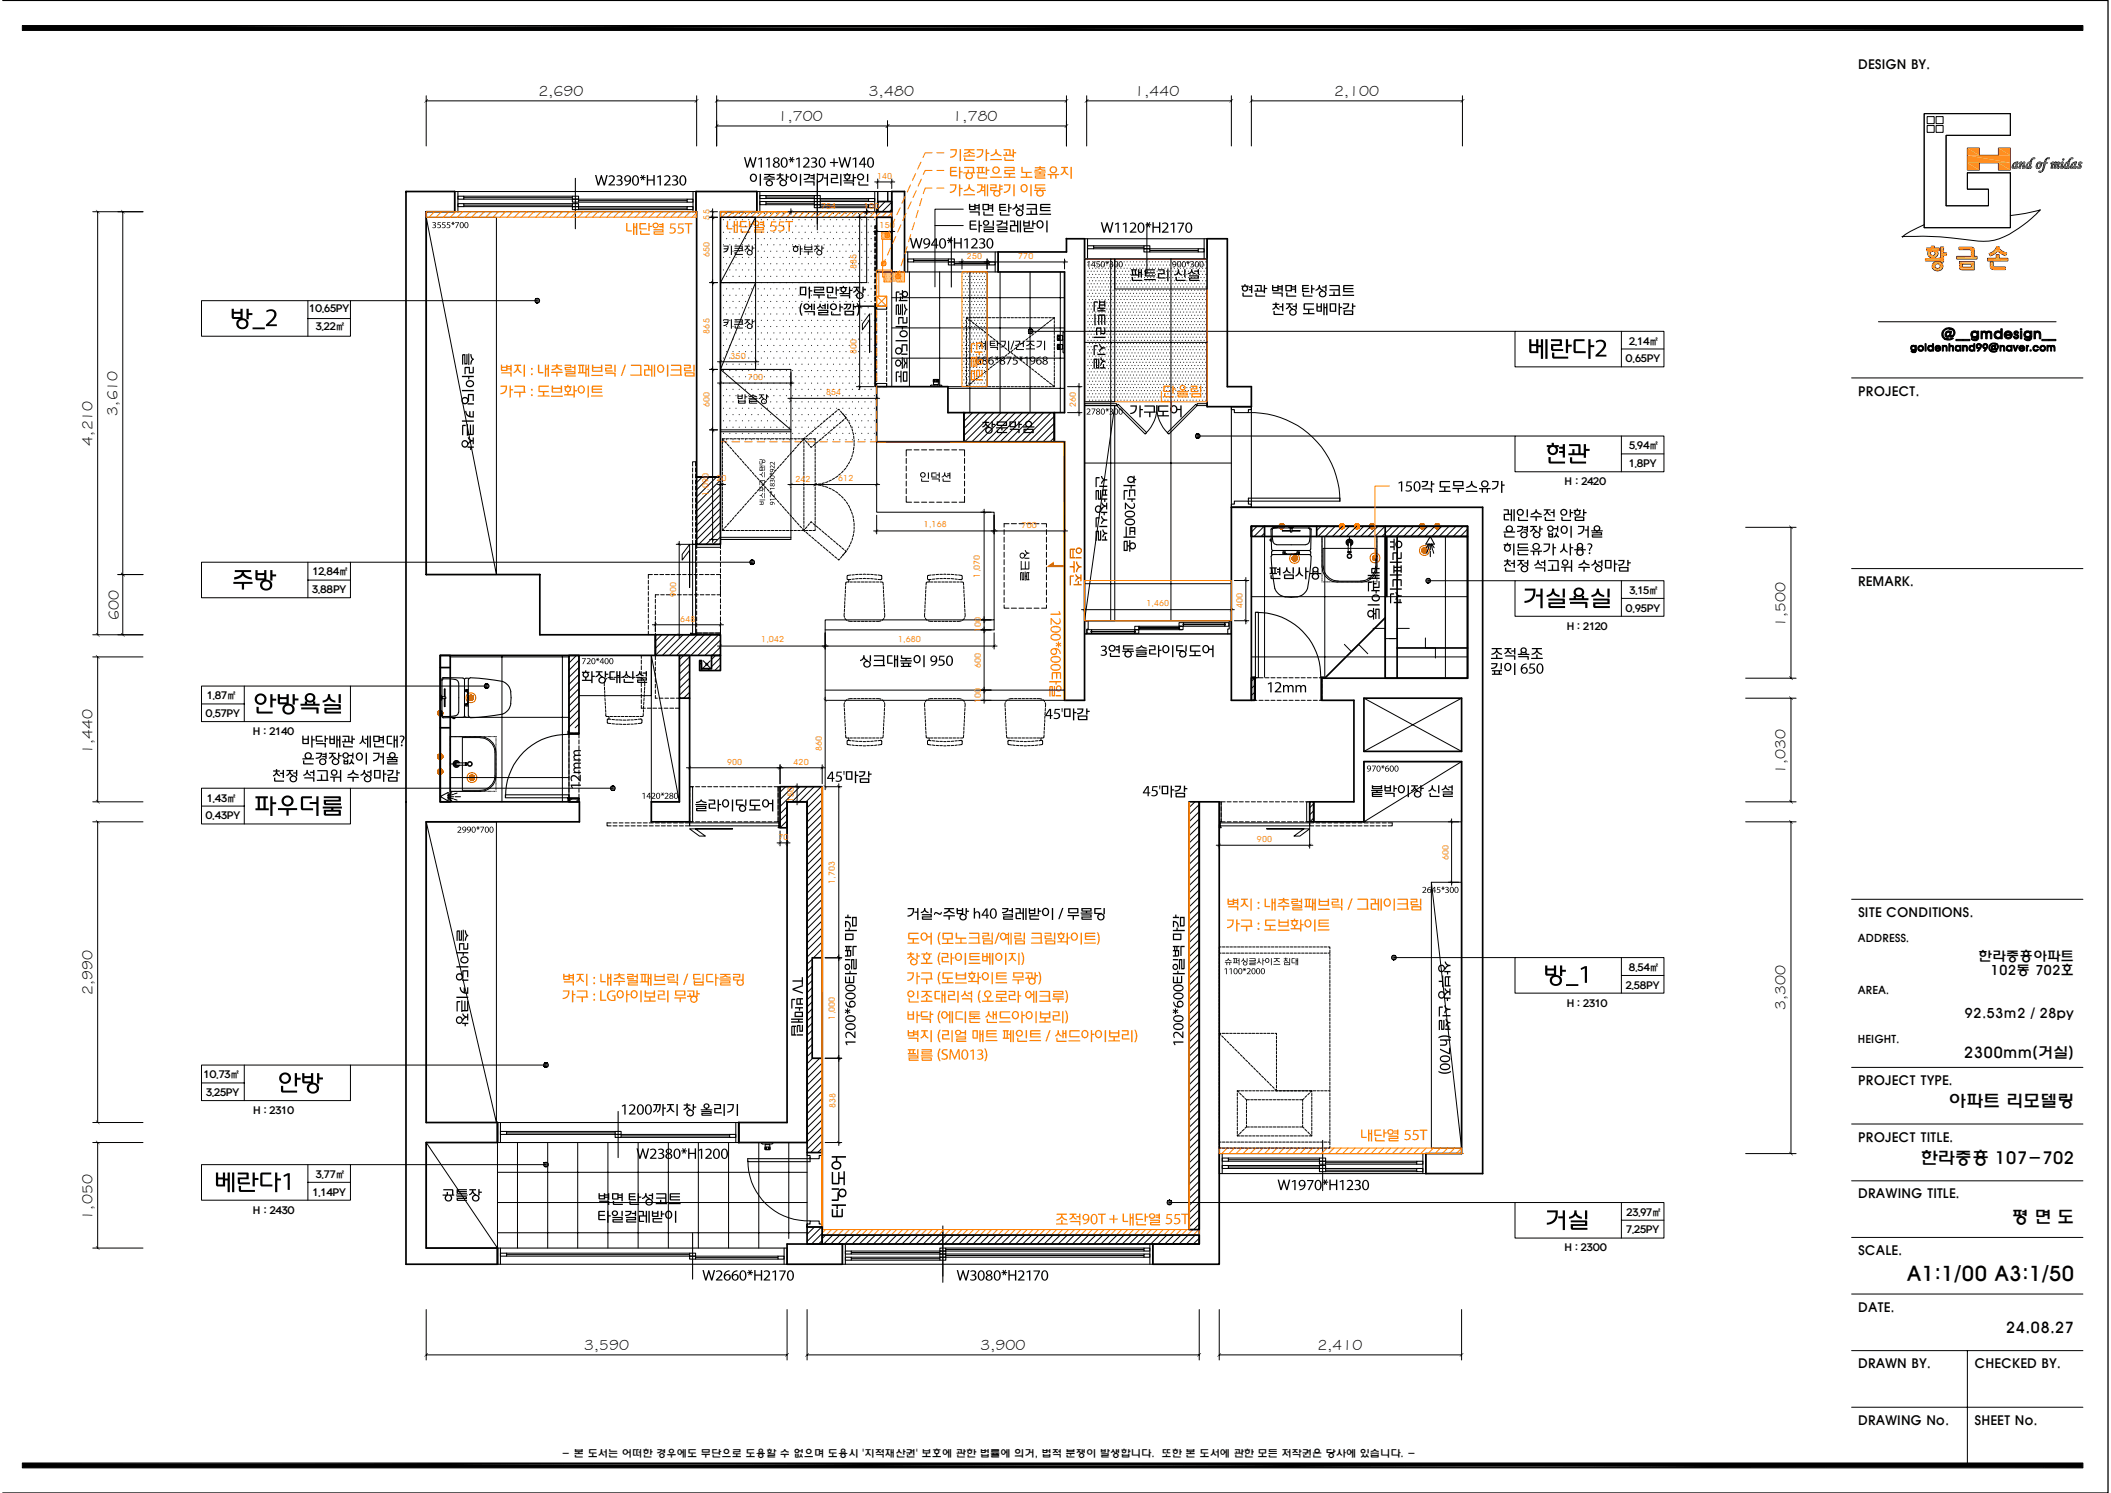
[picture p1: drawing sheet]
<svg xmlns="http://www.w3.org/2000/svg" width="420mm" height="297mm" viewBox="0 0 420 297" stroke-linecap="round" stroke-linejoin="round" font-family="sans-serif">
<defs><g id="words">
<text font-size="4.1" x="379.4" y="254.8">A1:1/00 A3:1/50</text>
<g font-size="3.4">
<text x="387.7" y="220.1">아파트 리모델링</text>
<text x="382.1" y="231.5">한라중흥 107-702</text>
<text x="400.2" y="243.2">평 면 도</text>
</g>
<g font-size="3">
<text x="107.1" y="19">2,690</text>
<text x="172.9" y="19">3,480</text>
<text x="225.7" y="19">1,440</text>
<text x="265.4" y="19">2,100</text>
<text x="154.7" y="24">1,700</text>
<text x="189.5" y="24">1,780</text>
<text x="23.4" y="82.7" transform="rotate(-90 23.4 82.7)">3,610</text>
<text x="18.4" y="88.6" transform="rotate(-90 18.4 88.6)">4,210</text>
<text x="23.7" y="123.3" transform="rotate(-90 23.7 123.3)">600</text>
<text x="355.3" y="124.8" transform="rotate(-90 355.3 124.8)">1,500</text>
<text x="18.4" y="149.9" transform="rotate(-90 18.4 149.9)">1,440</text>
<text x="355.3" y="154.1" transform="rotate(-90 355.3 154.1)">1,030</text>
<text x="18.4" y="198" transform="rotate(-90 18.4 198)">2,990</text>
<text x="355.3" y="201" transform="rotate(-90 355.3 201)">3,300</text>
<text x="390.7" y="210.5">2300mm(거실)</text>
<text x="18.4" y="242.6" transform="rotate(-90 18.4 242.6)">1,050</text>
<text x="116.2" y="268.5">3,590</text>
<text x="195.1" y="268.5">3,900</text>
<text x="262.1" y="268.5">2,410</text>
<text x="399.1" y="265.1">24.08.27</text>
</g>
<g font-size="2.7">
<text x="393.6" y="191.2">한라중흥아파트</text>
<text x="396" y="194">102동 702호</text>
<text x="390.9" y="202.5">92.53m2 / 28py</text>
</g>
<g font-size="2.6">
<text x="369.7" y="13.7">DESIGN BY.</text>
<text x="369.7" y="78.7">PROJECT.</text>
<text x="369.7" y="116.6">REMARK.</text>
<text x="369.7" y="182.5">SITE CONDITIONS.</text>
<text x="369.7" y="215.9">PROJECT TYPE.</text>
<text x="369.7" y="227.2">PROJECT TITLE.</text>
<text x="369.7" y="238.4">DRAWING TITLE.</text>
<text x="369.7" y="249.7">SCALE.</text>
<text x="369.7" y="260.9">DATE.</text>
<text x="369.7" y="272.2">DRAWN BY.</text>
<text x="392.9" y="272.2">CHECKED BY.</text>
<text x="369.7" y="283.5">DRAWING No.</text>
<text x="392.9" y="283.5">SHEET No.</text>
</g>
<g font-size="2.2">
<text x="369.7" y="187.4">ADDRESS.</text>
<text x="369.7" y="197.7">AREA.</text>
<text x="369.7" y="207.4">HEIGHT.</text>
</g>
<g font-size="2">
<text x="61.5" y="62.1">10.65PY</text>
<text x="62.9" y="65.7">3.22㎡</text>
<text x="324.1" y="68.5">2.14㎡</text>
<text x="323.4" y="72.1">0.65PY</text>
<text x="324.1" y="89.4">5.94㎡</text>
<text x="324.1" y="92.9">1.8PY</text>
<text x="311.3" y="96.5">H : 2420</text>
<text x="62.1" y="118">3.88PY</text>
<text x="62.2" y="114.5">12.84㎡</text>
<text x="324.2" y="118.2">3.15㎡</text>
<text x="311.7" y="125.3">H : 2120</text>
<text x="323.4" y="121.7">0.95PY</text>
<text x="40.9" y="142.7">0.57PY</text>
<text x="41.1" y="139.1">1.87㎡</text>
<text x="50.3" y="146.3">H : 2140</text>
<text x="41.1" y="159.5">1.43㎡</text>
<text x="40.9" y="163">0.43PY</text>
<text x="323.5" y="196.7">2.58PY</text>
<text x="324.1" y="193.1">8.54㎡</text>
<text x="311.7" y="200.2">H : 2310</text>
<text x="40.5" y="214.5">10.73㎡</text>
<text x="41" y="218.1">3.25PY</text>
<text x="50.4" y="221.7">H : 2310</text>
<text x="62.2" y="237.9">1.14PY</text>
<text x="62.9" y="234.3">3.77㎡</text>
<text x="50.3" y="241.4">H : 2430</text>
<text x="323.5" y="245.4">7.25PY</text>
<text x="323.6" y="241.9">23.97㎡</text>
<text x="311.3" y="249">H : 2300</text>
<text x="111.7" y="289.8">- 본 도서는 어떠한 경우에도 무단으로 도용할 수 없으며 도용시 '지적재산권' 보호에 관한 법률에 의거, 법적 분쟁이 발생합니다. 또한 본 도서에 관한 모든 저작권은 당사에 있습니다. -</text>
</g>
<g font-size="1.7" fill="#ff7f00">
<text x="174.5" y="35.6">140</text>
<text x="163.4" y="41.5">754</text>
<text x="171.9" y="41.5">100</text>
<text x="141.1" y="43.7" transform="rotate(-90 141.1 43.7)">55</text>
<text x="175" y="45.4">150</text>
<text x="141.1" y="51.2" transform="rotate(-90 141.1 51.2)">650</text>
<text x="170.4" y="53.6" transform="rotate(-90 170.4 53.6)">885</text>
<text x="192.4" y="51.5">250</text>
<text x="202.6" y="51.5">770</text>
<text x="141.1" y="66.4" transform="rotate(-90 141.1 66.4)">865</text>
<text x="145.3" y="71.4">350</text>
<text x="170.4" y="70.4" transform="rotate(-90 170.4 70.4)">800</text>
<text x="148.8" y="75.6">700</text>
<text x="141.1" y="81" transform="rotate(-90 141.1 81)">600</text>
<text x="164.3" y="78.6">854</text>
<text x="214" y="81" transform="rotate(-90 214 81)">260</text>
<text x="142.5" y="95.8">20</text>
<text x="158.2" y="95.8">242</text>
<text x="166.8" y="95.8">612</text>
<text x="141" y="98.7" transform="rotate(-90 141 98.7)">1,090</text>
<text x="183.8" y="104.8">1,168</text>
<text x="203.2" y="105">700</text>
<text x="134.5" y="118.8" transform="rotate(-90 134.5 118.8)">900</text>
<text x="194.9" y="114.9" transform="rotate(-90 194.9 114.9)">1,070</text>
<text x="135.3" y="123.7">648</text>
<text x="195.2" y="125.8" transform="rotate(-90 195.2 125.8)">100</text>
<text x="228.1" y="120.5">1,460</text>
<text x="247.2" y="121" transform="rotate(-90 247.2 121)">400</text>
<text x="151.5" y="127.7">1,042</text>
<text x="178.7" y="127.7">1,680</text>
<text x="195.2" y="132.8" transform="rotate(-90 195.2 132.8)">600</text>
<text x="195.2" y="139.8" transform="rotate(-90 195.2 139.8)">100</text>
<text x="163.5" y="149.4" transform="rotate(-90 163.5 149.4)">860</text>
<text x="144.7" y="152.1">900</text>
<text x="157.9" y="152.1">420</text>
<text x="157.9" y="159.5" transform="rotate(-90 157.9 159.5)">150</text>
<text x="154.9" y="167">70</text>
<text x="250.1" y="167.5">900</text>
<text x="288.2" y="171" transform="rotate(-90 288.2 171)">600</text>
<text x="166.1" y="175.8" transform="rotate(-90 166.1 175.8)">1,703</text>
<text x="166.1" y="202.8" transform="rotate(-90 166.1 202.8)">1,000</text>
<text x="166.2" y="220.4" transform="rotate(-90 166.2 220.4)">838</text>
</g>
</g></defs>
<g fill="none" stroke="#000" stroke-width=".2">
<path d="M4.4 5.1h410v1h-410zM216.5 58.9v.1M216.5 56.4v.1M216.5 57.7h.1M216.5 52.7h.1M216.5 53.9v.1M216.5 55.2h.1M216.7 59.6h.1M216.7 57.1h.1M216.7 58.3v.1M216.7 52.1h.1M216.7 53.3v.1"/>
<path d="M216.7 54.6h.1M216.7 55.8v.1M217.1 58.9v.1M217.1 56.4v.1M217.1 57.7h.1M217.1 52.7h.1M217.1 53.9v.1M217.1 55.2h.1M217.4 59.6h.1M217.4 57.1h.1M217.4 58.3v.1M217.4 54.6h.1"/>
<path d="M217.4 55.8v.1M217.4 52.1h.1M217.4 53.3v.1M217.7 58.9v.1M217.7 56.4v.1M217.7 57.7h.1M217.7 52.7h.1M217.7 53.9v.1M217.7 55.2h.1M218 59.6h.1M218 57.1h.1M218 58.3v.1"/>
<path d="M218 54.6h.1M218 55.8v.1M218 52.1h.1M218 53.3v.1M218.3 58.9v.1M218.3 56.4v.1M218.3 57.7h.1M218.3 52.7h.1M218.3 53.9v.1M218.3 55.2h.1M218.7 59.6h.1M218.7 57.1h.1"/>
<path d="M218.7 58.3v.1M218.7 52.1h.1M218.7 53.3v.1M218.7 54.6h.1M218.7 55.8v.1M218.9 58.9v.1M218.9 56.4v.1M218.9 57.7h.1M218.9 52.7h.1M218.9 53.9v.1M218.9 55.2h.1M219.2 58.3v.1"/>
<path d="M219.2 59.6h.1M219.2 57.1h.1M219.2 52.1h.1M219.2 53.3v.1M219.2 54.6h.1M219.2 55.8v.1M219.6 58.9v.1M219.6 56.4v.1M219.6 57.7h.1M219.6 55.2h.1M219.6 52.7h.1M219.6 53.9v.1"/>
<path d="M219.9 58.3v.1M219.9 59.6h.1M219.9 57.1h.1M219.9 52.1h.1M219.9 53.3v.1M219.9 54.6h.1M219.9 55.8v.1M220.2 58.9v.1M220.2 56.4v.1M220.2 57.7h.1M220.2 52.7h.1M220.2 53.9v.1"/>
<path d="M220.2 55.2h.1M220.5 58.3v.1M220.5 59.6h.1M220.5 57.1h.1M220.5 52.1h.1M220.5 53.3v.1M220.5 54.6h.1M220.5 55.8v.1M220.8 58.9v.1M220.8 56.4v.1M220.8 57.7h.1M220.8 52.7h.1"/>
<path d="M220.8 53.9v.1M220.8 55.2h.1M221.1 58.3v.1M221.1 59.6h.1M221.1 57.1h.1M221.1 52.1h.1M221.1 53.3v.1M221.1 54.6h.1M221.1 55.8v.1M221.4 58.9v.1M221.4 56.4v.1M221.4 57.7h.1"/>
<path d="M221.4 52.7h.1M221.4 53.9v.1M221.4 55.2h.1M221.7 58.3v.1M221.7 59.6h.1M221.7 57.1h.1M221.7 52.1h.1M221.7 53.3v.1M221.7 54.6h.1M221.7 55.8v.1M222.1 58.9v.1M222.1 56.4v.1"/>
<path d="M222.1 57.7h.1M222.1 52.7h.1M222.1 53.9v.1M222.1 55.2h.1M222.4 58.3v.1M222.4 59.6h.1M222.4 57.1h.1M222.4 54.6h.1M222.4 55.8v.1M222.4 52.1h.1M222.4 53.3v.1M222.7 58.9v.1"/>
<path d="M222.7 56.4v.1M222.7 57.7h.1M222.7 52.7h.1M222.7 53.9v.1M222.7 55.2h.1M223 58.3v.1M223 59.6h.1M223 57.1h.1M223 52.1h.1M223 53.3v.1M223 54.6h.1M223 55.8v.1"/>
<path d="M223.3 58.9v.1M223.3 56.4v.1M223.3 57.7h.1M223.3 52.7h.1M223.3 53.9v.1M223.3 55.2h.1M223.6 58.3v.1M223.6 59.6h.1M223.6 57.1h.1M223.6 52.1h.1M223.6 53.3v.1M223.6 54.6h.1"/>
<path d="M223.6 55.8v.1M223.9 58.9v.1M223.9 56.4v.1M223.9 57.7h.1M223.9 55.2h.1M223.9 52.7h.1M223.9 53.9v.1M224.2 58.3v.1M224.2 59.6h.1M224.2 57.1h.1M224.2 52.1h.1M224.2 53.3v.1"/>
<path d="M224.2 54.6h.1M224.2 55.8v.1M224.6 58.9v.1M224.6 56.4v.1M224.6 57.7h.1M224.6 55.2h.1M224.6 52.7h.1M224.6 53.9v.1M224.9 58.3v.1M224.9 59.6h.1M224.9 57.1h.1M224.9 52.1h.1"/>
<path d="M224.9 53.3v.1M224.9 54.6h.1M224.9 55.8v.1M225.2 58.9v.1M225.2 56.4v.1M225.2 57.7h.1M225.2 52.7h.1M225.2 53.9v.1M225.2 55.2h.1M225.5 58.3v.1M225.5 59.6h.1M225.5 57.1h.1"/>
<path d="M225.5 52.1h.1M225.5 53.3v.1M225.5 54.6h.1M225.5 55.8v.1M225.8 58.9v.1M225.8 56.4v.1M225.8 57.7h.1M225.8 53.9v.1M225.8 55.2h.1M225.8 52.7h.1M226.1 58.3v.1M226.1 59.6h.1"/>
<path d="M226.1 57.1h.1M226.1 54.6h.1M226.1 55.8v.1M226.1 52.1h.1M226.1 53.3v.1M226.4 58.9v.1M226.4 56.4v.1M226.4 57.7h.1M226.4 52.7h.1M226.4 53.9v.1M226.4 55.2h.1M226.8 58.3v.1"/>
<path d="M226.8 59.6h.1M226.8 57.1h.1M226.8 52.1h.1M226.8 53.3v.1M226.8 54.6h.1M226.8 55.8v.1M227.1 58.9v.1M227.1 56.4v.1M227.1 57.7h.1M227.1 53.9v.1M227.1 55.2h.1M227.1 52.7h.1"/>
<path d="M227.4 58.3v.1M227.4 59.6h.1M227.4 57.1h.1M227.4 52.1h.1M227.4 53.3v.1M227.4 54.6h.1M227.4 55.8v.1M227.7 58.9v.1M227.7 56.4v.1M227.7 57.7h.1M227.7 52.7h.1M227.7 53.9v.1"/>
<path d="M227.7 55.2h.1M228 58.3v.1M228 59.6h.1M228 57.1h.1M228 54.6h.1M228 55.8v.1M228 52.1h.1M228 53.3v.1M228.3 58.9v.1M228.3 56.4v.1M228.3 57.7h.1M228.3 52.7h.1"/>
<path d="M228.3 53.9v.1M228.3 55.2h.1M228.6 58.3v.1M228.6 59.6h.1M228.6 57.1h.1M228.6 52.1h.1M228.6 53.3v.1M228.6 54.6h.1M228.6 55.8v.1M228.9 58.9v.1M228.9 56.4v.1M228.9 57.7h.1"/>
<path d="M228.9 53.9v.1M228.9 55.2h.1M228.9 52.7h.1M229.3 58.3v.1M229.3 59.6h.1M229.3 57.1h.1M229.3 54.6h.1M229.3 55.8v.1M229.3 52.1h.1M229.3 53.3v.1M229.6 58.9v.1M229.6 56.4v.1"/>
<path d="M229.6 57.7h.1M229.6 52.7h.1M229.6 53.9v.1M229.6 55.2h.1M229.9 58.3v.1M229.9 59.6h.1M229.9 57.1h.1M229.9 52.1h.1M229.9 53.3v.1M229.9 54.6h.1M229.9 55.8v.1M230.2 58.9v.1"/>
<path d="M230.2 56.4v.1M230.2 57.7h.1M230.2 53.9v.1M230.2 55.2h.1M230.2 52.7h.1M230.5 58.3v.1M230.5 59.6h.1M230.5 57.1h.1M230.5 52.1h.1M230.5 53.3v.1M230.5 54.6h.1M230.5 55.8v.1"/>
<path d="M230.8 58.9v.1M230.8 56.4v.1M230.8 57.7h.1M230.8 52.7h.1M230.8 53.9v.1M230.8 55.2h.1M231.1 58.3v.1M231.1 59.6h.1M231.1 57.1h.1M231.1 54.6h.1M231.1 55.8v.1M231.1 52.1h.1"/>
<path d="M231.1 53.3v.1M231.4 58.9v.1M231.4 56.4v.1M231.4 57.7h.1M231.4 52.7h.1M231.4 53.9v.1M231.4 55.2h.1M231.8 58.3v.1M231.8 59.6h.1M231.8 57.1h.1M231.8 52.1h.1M231.8 53.3v.1"/>
<path d="M231.8 54.6h.1M231.8 55.8v.1M232.1 58.9v.1M232.1 56.4v.1M232.1 57.7h.1M232.1 52.7h.1M232.1 53.9v.1M232.1 55.2h.1M232.4 58.3v.1M232.4 59.6h.1M232.4 57.1h.1M232.4 52.1h.1"/>
<path d="M232.4 53.3v.1M232.4 54.6h.1M232.4 55.8v.1M232.7 58.9v.1M232.7 56.4v.1M232.7 57.7h.1M232.7 52.7h.1M232.7 53.9v.1M232.7 55.2h.1M233 58.3v.1M233 59.6h.1M233 57.1h.1"/>
<path d="M233 52.1h.1M233 53.3v.1M233 54.6h.1M233 55.8v.1M233.3 58.9v.1M233.3 56.4v.1M233.3 57.7h.1M233.3 53.9v.1M233.3 55.2h.1M233.3 52.7h.1M233.6 58.3v.1M233.6 59.6h.1"/>
<path d="M233.6 57.1h.1M233.6 52.1h.1M233.6 53.3v.1M233.6 54.6h.1M233.6 55.8v.1M233.9 58.9v.1M233.9 56.4v.1M233.9 57.7h.1M233.9 52.7h.1M233.9 53.9v.1M233.9 55.2h.1M234.3 58.3v.1"/>
<path d="M234.3 59.6h.1M234.3 55.8v.1M234.3 57.1h.1M234.3 52.1h.1M234.3 53.3v.1M234.3 54.6h.1M234.6 58.9v.1M234.6 56.4v.1M234.6 57.7h.1M234.6 52.7h.1M234.6 53.9v.1M234.6 55.2h.1"/>
<path d="M234.9 58.3v.1M234.9 59.6h.1M234.9 55.8v.1M234.9 57.1h.1M234.9 54.6h.1M234.9 52.1h.1M234.9 53.3v.1M235.2 58.9v.1M235.2 56.4v.1M235.2 57.7h.1M235.2 53.9v.1M235.2 55.2h.1"/>
<path d="M235.2 52.7h.1M235.5 58.3v.1M235.5 59.6h.1M235.5 55.8v.1M235.5 57.1h.1M235.5 52.1h.1M235.5 53.3v.1M235.5 54.6h.1M235.8 58.9v.1M235.8 56.4v.1M235.8 57.7h.1M235.8 53.9v.1"/>
<path d="M235.8 55.2h.1M235.8 52.7h.1M236.1 58.3v.1M236.1 59.6h.1M236.1 55.8v.1M236.1 57.1h.1M236.1 52.1h.1M236.1 53.3v.1M236.1 54.6h.1M236.4 58.9v.1M236.4 56.4v.1M236.4 57.7h.1"/>
<path d="M236.4 52.7h.1M236.4 53.9v.1M236.4 55.2h.1M236.8 58.3v.1M236.8 59.6h.1M236.8 55.8v.1M236.8 57.1h.1M236.8 52.1h.1M236.8 53.3v.1M236.8 54.6h.1M237.1 58.9v.1M237.1 56.4v.1"/>
<path d="M237.1 57.7h.1M237.1 53.9v.1M237.1 55.2h.1M237.1 52.7h.1M237.4 58.3v.1M237.4 59.6h.1M237.4 55.8v.1M237.4 57.1h.1M237.4 52.1h.1M237.4 53.3v.1M237.4 54.6h.1M237.7 58.9v.1"/>
<path d="M237.7 56.4v.1M237.7 57.7h.1M237.7 52.7h.1M237.7 53.9v.1M237.7 55.2h.1M238 58.3v.1M238 59.6h.1M238 55.8v.1M238 57.1h.1M238 52.1h.1M238 53.3v.1M238 54.6h.1"/>
<path d="M238.3 58.9v.1M238.3 56.4v.1M238.3 57.7h.1M238.3 52.7h.1M238.3 53.9v.1M238.3 55.2h.1M238.6 58.3v.1M238.6 59.6h.1M238.6 55.8v.1M238.6 57.1h.1M238.6 52.1h.1M238.6 53.3v.1"/>
<path d="M238.6 54.6h.1M238.9 58.9v.1M238.9 56.4v.1M238.9 57.7h.1M238.9 52.7h.1M238.9 53.9v.1M238.9 55.2h.1M239.3 58.3v.1M239.3 59.6h.1M239.3 55.8v.1M239.3 57.1h.1M239.3 54.6h.1"/>
<path d="M239.3 52.1h.1M239.3 53.3v.1M239.6 58.9v.1M239.6 56.4v.1M239.6 57.7h.1M239.6 52.7h.1M239.6 53.9v.1M239.6 55.2h.1M239.9 58.3v.1M239.9 59.6h.1M239.9 55.8v.1M239.9 57.1h.1"/>
<path d="M239.9 52.1h.1M239.9 53.3v.1M239.9 54.6h.1M383.3 49.4h1v-.4h.5l.1 .4h.9v.5h-.4a.92 .92 0 0 1-.5 1.5h.5l.7-.1v-2.2h.6v1.2h.6v.5h-.6v1.3h-.6v-.3l-3 .1v-.5h1.2v-.1a.84 .84 0 0 1-.5-1.4h-.5zM384.7 52.3a1 1 0 0 1 1.4-.2 1 1 0 0 1 .2 1.4 1 1 0 0 1-1.3 .3 .89 .89 0 0 1-.3-1.5zM400 42.9l2.9-.4 3-.8a24.6 24.6 0 0 1-8.1 5.8 10.2 10.2 0 0 1-5.3 .3 60.3 60.3 0 0 0-14.1-.6l1.6-1.1 2.8-1.4M216.5 77.7h.1M216.5 79h.1M216.5 76.5h.1M216.5 61.5h.1M216.5 60.2h.1M216.5 69h.1"/>
<path d="M216.5 70.2h.1M216.5 65.2h.1M216.5 66.5h.1M216.5 67.7h.1M216.5 71.5h.1M216.5 72.7h.1M216.5 74h.1M216.5 75.2h.1M216.5 62.7h.1M216.5 64h.1M216.7 78.3v.1M216.7 75.8v.1"/>
<path d="M216.7 77.1h.1M216.7 60.8v.1M216.7 62.1h.1M216.7 69.6h.1M216.7 70.8v.1M216.7 67.1h.1M216.7 68.3v.1M216.7 65.8v.1M216.7 72.1h.1M216.7 73.3v.1M216.7 74.6h.1M216.7 79.6h.1"/>
<path d="M216.7 63.3v.1M216.7 64.6h.1M217.1 77.7h.1M217.1 79h.1M217.1 76.5h.1M217.1 61.5h.1M217.1 60.2h.1M217.1 69h.1M217.1 70.2h.1M217.1 65.2h.1M217.1 66.5h.1M217.1 67.7h.1"/>
<path d="M217.1 71.5h.1M217.1 72.7h.1M217.1 74h.1M217.1 75.2h.1M217.1 62.7h.1M217.1 64h.1M217.4 78.3v.1M217.4 75.8v.1M217.4 77.1h.1M217.4 60.8v.1M217.4 62.1h.1M217.4 69.6h.1"/>
<path d="M217.4 70.8v.1M217.4 65.8v.1M217.4 67.1h.1M217.4 68.3v.1M217.4 72.1h.1M217.4 73.3v.1M217.4 74.6h.1M217.4 79.6h.1M217.4 63.3v.1M217.4 64.6h.1M217.7 77.7h.1M217.7 79h.1"/>
<path d="M217.7 75.2h.1M217.7 76.5h.1M217.7 60.2h.1M217.7 61.5h.1M217.7 69h.1M217.7 70.2h.1M217.7 67.7h.1M217.7 65.2h.1M217.7 66.5h.1M217.7 71.5h.1M217.7 72.7h.1M217.7 74h.1"/>
<path d="M217.7 62.7h.1M217.7 64h.1M218 78.3v.1M218 75.8v.1M218 77.1h.1M218 60.8v.1M218 62.1h.1M218 69.6h.1M218 70.8v.1M218 67.1h.1M218 68.3v.1M218 65.8v.1"/>
<path d="M218 72.1h.1M218 73.3v.1M218 74.6h.1M218 79.6h.1M218 63.3v.1M218 64.6h.1M218.3 77.7h.1M218.3 79h.1M218.3 75.2h.1M218.3 76.5h.1M218.3 61.5h.1M218.3 60.2h.1"/>
<path d="M218.3 69h.1M218.3 70.2h.1M218.3 65.2h.1M218.3 66.5h.1M218.3 67.7h.1M218.3 74h.1M218.3 71.5h.1M218.3 72.7h.1M218.3 62.7h.1M218.3 64h.1M218.7 78.3v.1M218.7 75.8v.1"/>
<path d="M218.7 77.1h.1M218.7 60.8v.1M218.7 62.1h.1M218.7 69.6h.1M218.7 70.8v.1M218.7 65.8v.1M218.7 67.1h.1M218.7 68.3v.1M218.7 72.1h.1M218.7 73.3v.1M218.7 74.6h.1M218.7 79.6h.1"/>
<path d="M218.7 63.3v.1M218.7 64.6h.1M218.9 77.7h.1M218.9 79h.1M218.9 75.2h.1M218.9 76.5h.1M218.9 60.2h.1M218.9 61.5h.1M218.9 69h.1M218.9 70.2h.1M218.9 67.7h.1M218.9 65.2h.1"/>
<path d="M218.9 66.5h.1M218.9 71.5h.1M218.9 72.7h.1M218.9 74h.1M218.9 62.7h.1M218.9 64h.1M219.2 78.3v.1M219.2 75.8v.1M219.2 77.1h.1M219.2 60.8v.1M219.2 62.1h.1M219.2 69.6h.1"/>
<path d="M219.2 70.8v.1M219.2 65.8v.1M219.2 67.1h.1M219.2 68.3v.1M219.2 73.3v.1M219.2 74.6h.1M219.2 72.1h.1M219.2 79.6h.1M219.2 63.3v.1M219.2 64.6h.1M219.6 77.7h.1M219.6 79h.1"/>
<path d="M219.6 75.2h.1M219.6 76.5h.1M219.6 60.2h.1M219.6 61.5h.1M219.6 69h.1M219.6 70.2h.1M219.6 65.2h.1M219.6 66.5h.1M219.6 67.7h.1M219.6 71.5h.1M219.6 72.7h.1M219.6 74h.1"/>
<path d="M219.6 62.7h.1M219.6 64h.1M219.9 78.3v.1M219.9 75.8v.1M219.9 77.1h.1M219.9 60.8v.1M219.9 62.1h.1M219.9 69.6h.1M219.9 70.8v.1M219.9 67.1h.1M219.9 68.3v.1M219.9 65.8v.1"/>
<path d="M219.9 72.1h.1M219.9 73.3v.1M219.9 74.6h.1M219.9 79.6h.1M219.9 63.3v.1M219.9 64.6h.1M220.2 77.7h.1M220.2 79h.1M220.2 75.2h.1M220.2 76.5h.1M220.2 60.2h.1M220.2 61.5h.1"/>
<path d="M220.2 69h.1M220.2 70.2h.1M220.2 65.2h.1M220.2 66.5h.1M220.2 67.7h.1M220.2 74h.1M220.2 71.5h.1M220.2 72.7h.1M220.2 62.7h.1M220.2 64h.1M220.5 78.3v.1M220.5 75.8v.1"/>
<path d="M220.5 77.1h.1M220.5 60.8v.1M220.5 62.1h.1M220.5 69.6h.1M220.5 70.8v.1M220.5 65.8v.1M220.5 67.1h.1M220.5 68.3v.1M220.5 73.3v.1M220.5 74.6h.1M220.5 72.1h.1M220.5 79.6h.1"/>
<path d="M220.5 63.3v.1M220.5 64.6h.1M220.8 77.7h.1M220.8 79h.1M220.8 75.2h.1M220.8 76.5h.1M220.8 61.5h.1M220.8 60.2h.1M220.8 69h.1M220.8 70.2h.1M220.8 67.7h.1M220.8 65.2h.1"/>
<path d="M220.8 66.5h.1M220.8 71.5h.1M220.8 72.7h.1M220.8 74h.1M220.8 62.7h.1M220.8 64h.1M221.1 78.3v.1M221.1 75.8v.1M221.1 77.1h.1M221.1 60.8v.1M221.1 62.1h.1M221.1 69.6h.1"/>
<path d="M221.1 70.8v.1M221.1 67.1h.1M221.1 68.3v.1M221.1 65.8v.1M221.1 72.1h.1M221.1 73.3v.1M221.1 74.6h.1M221.1 79.6h.1M221.1 63.3v.1M221.1 64.6h.1M221.4 77.7h.1M221.4 79h.1"/>
<path d="M221.4 75.2h.1M221.4 76.5h.1M221.4 61.5h.1M221.4 60.2h.1M221.4 69h.1M221.4 70.2h.1M221.4 65.2h.1M221.4 66.5h.1M221.4 67.7h.1M221.4 74h.1M221.4 71.5h.1M221.4 72.7h.1"/>
<path d="M221.4 62.7h.1M221.4 64h.1M221.7 78.3v.1M221.7 75.8v.1M221.7 77.1h.1M221.7 60.8v.1M221.7 62.1h.1M221.7 69.6h.1M221.7 70.8v.1M221.7 64.6h.1M221.7 65.8v.1M221.7 67.1h.1"/>
<path d="M221.7 68.3v.1M221.7 72.1h.1M221.7 73.3v.1M221.7 74.6h.1M221.7 79.6h.1M221.7 63.3v.1M222.1 77.7h.1M222.1 79h.1M222.1 75.2h.1M222.1 76.5h.1M222.1 61.5h.1M222.1 60.2h.1"/>
<path d="M222.1 69h.1M222.1 70.2h.1M222.1 65.2h.1M222.1 66.5h.1M222.1 67.7h.1M222.1 71.5h.1M222.1 72.7h.1M222.1 74h.1M222.1 62.7h.1M222.1 64h.1M222.4 78.3v.1M222.4 75.8v.1"/>
<path d="M222.4 77.1h.1M222.4 60.8v.1M222.4 62.1h.1M222.4 69.6h.1M222.4 70.8v.1M222.4 67.1h.1M222.4 68.3v.1M222.4 64.6h.1M222.4 65.8v.1M222.4 73.3v.1M222.4 74.6h.1M222.4 72.1h.1"/>
<path d="M222.4 79.6h.1M222.4 63.3v.1M222.7 77.7h.1M222.7 79h.1M222.7 75.2h.1M222.7 76.5h.1M222.7 60.2h.1M222.7 61.5h.1M222.7 69h.1M222.7 70.2h.1M222.7 65.2h.1M222.7 66.5h.1"/>
<path d="M222.7 67.7h.1M222.7 71.5h.1M222.7 72.7h.1M222.7 74h.1M222.7 62.7h.1M222.7 64h.1M223 78.3v.1M223 75.8v.1M223 77.1h.1M223 60.8v.1M223 62.1h.1M223 69.6h.1"/>
<path d="M223 70.8v.1M223 67.1h.1M223 68.3v.1M223 64.6h.1M223 65.8v.1M223 72.1h.1M223 73.3v.1M223 74.6h.1M223 79.6h.1M223 63.3v.1M223.3 77.7h.1M223.3 79h.1"/>
<path d="M223.3 75.2h.1M223.3 76.5h.1M223.3 60.2h.1M223.3 61.5h.1M223.3 69h.1M223.3 70.2h.1M223.3 65.2h.1M223.3 66.5h.1M223.3 67.7h.1M223.3 74h.1M223.3 71.5h.1M223.3 72.7h.1"/>
<path d="M223.3 62.7h.1M223.3 64h.1M223.6 78.3v.1M223.6 75.8v.1M223.6 77.1h.1M223.6 60.8v.1M223.6 62.1h.1M223.6 69.6h.1M223.6 70.8v.1M223.6 64.6h.1M223.6 65.8v.1M223.6 67.1h.1"/>
<path d="M223.6 68.3v.1M223.6 73.3v.1M223.6 74.6h.1M223.6 72.1h.1M223.6 79.6h.1M223.6 63.3v.1M223.9 77.7h.1M223.9 79h.1M223.9 75.2h.1M223.9 76.5h.1M223.9 61.5h.1M223.9 60.2h.1"/>
<path d="M223.9 69h.1M223.9 70.2h.1M223.9 65.2h.1M223.9 66.5h.1M223.9 67.7h.1M223.9 71.5h.1M223.9 72.7h.1M223.9 74h.1M223.9 62.7h.1M223.9 64h.1M224.2 78.3v.1M224.2 75.8v.1"/>
<path d="M224.2 77.1h.1M224.2 60.8v.1M224.2 62.1h.1M224.2 69.6h.1M224.2 64.6h.1M224.2 65.8v.1M224.2 67.1h.1M224.2 68.3v.1M224.2 70.8v.1M224.2 72.1h.1M224.2 73.3v.1M224.2 74.6h.1"/>
<path d="M224.2 79.6h.1M224.2 63.3v.1M224.6 77.7h.1M224.6 79h.1M224.6 75.2h.1M224.6 76.5h.1M224.6 61.5h.1M224.6 60.2h.1M224.6 69h.1M224.6 70.2h.1M224.6 67.7h.1M224.6 65.2h.1"/>
<path d="M224.6 66.5h.1M224.6 71.5h.1M224.6 72.7h.1M224.6 74h.1M224.6 62.7h.1M224.6 64h.1M224.9 78.3v.1M224.9 75.8v.1M224.9 77.1h.1M224.9 60.8v.1M224.9 62.1h.1M224.9 69.6h.1"/>
<path d="M224.9 64.6h.1M224.9 65.8v.1M224.9 67.1h.1M224.9 68.3v.1M224.9 73.3v.1M224.9 74.6h.1M224.9 70.8v.1M224.9 72.1h.1M224.9 79.6h.1M224.9 63.3v.1M225.2 77.7h.1M225.2 79h.1"/>
<path d="M225.2 75.2h.1M225.2 76.5h.1M225.2 60.2h.1M225.2 61.5h.1M225.2 69h.1M225.2 70.2h.1M225.2 65.2h.1M225.2 66.5h.1M225.2 67.7h.1M225.2 71.5h.1M225.2 72.7h.1M225.2 74h.1"/>
<path d="M225.2 62.7h.1M225.2 64h.1M225.5 78.3v.1M225.5 75.8v.1M225.5 77.1h.1M225.5 60.8v.1M225.5 62.1h.1M225.5 69.6h.1M225.5 64.6h.1M225.5 65.8v.1M225.5 67.1h.1M225.5 68.3v.1"/>
<path d="M225.5 73.3v.1M225.5 74.6h.1M225.5 70.8v.1M225.5 72.1h.1M225.5 79.6h.1M225.5 63.3v.1M225.8 77.7h.1M225.8 79h.1M225.8 75.2h.1M225.8 76.5h.1M225.8 60.2h.1M225.8 61.5h.1"/>
<path d="M225.8 69h.1M225.8 70.2h.1M225.8 65.2h.1M225.8 66.5h.1M225.8 67.7h.1M225.8 71.5h.1M225.8 72.7h.1M225.8 74h.1M225.8 62.7h.1M225.8 64h.1M226.1 78.3v.1M226.1 75.8v.1"/>
<path d="M226.1 77.1h.1M226.1 60.8v.1M226.1 62.1h.1M226.1 69.6h.1M226.1 64.6h.1M226.1 65.8v.1M226.1 67.1h.1M226.1 68.3v.1M226.1 70.8v.1M226.1 72.1h.1M226.1 73.3v.1M226.1 74.6h.1"/>
<path d="M226.1 79.6h.1M226.1 63.3v.1M226.4 77.7h.1M226.4 79h.1M226.4 75.2h.1M226.4 76.5h.1M226.4 61.5h.1M226.4 60.2h.1M226.4 69h.1M226.4 70.2h.1M226.4 65.2h.1M226.4 66.5h.1"/>
<path d="M226.4 67.7h.1M226.4 71.5h.1M226.4 72.7h.1M226.4 74h.1M226.4 62.7h.1M226.4 64h.1M226.8 77.1h.1M226.8 78.3v.1M226.8 75.8v.1M226.8 60.8v.1M226.8 62.1h.1M226.8 69.6h.1"/>
<path d="M226.8 67.1h.1M226.8 68.3v.1M226.8 64.6h.1M226.8 65.8v.1M226.8 70.8v.1M226.8 72.1h.1M226.8 73.3v.1M226.8 74.6h.1M226.8 79.6h.1M226.8 63.3v.1M227.1 77.7h.1M227.1 79h.1"/>
<path d="M227.1 75.2h.1M227.1 76.5h.1M227.1 61.5h.1M227.1 60.2h.1M227.1 69h.1M227.1 70.2h.1M227.1 65.2h.1M227.1 66.5h.1M227.1 67.7h.1M227.1 74h.1M227.1 71.5h.1M227.1 72.7h.1"/>
<path d="M227.1 62.7h.1M227.1 64h.1M227.4 77.1h.1M227.4 78.3v.1M227.4 75.8v.1M227.4 60.8v.1M227.4 62.1h.1M227.4 69.6h.1M227.4 67.1h.1M227.4 68.3v.1M227.4 64.6h.1M227.4 65.8v.1"/>
<path d="M227.4 70.8v.1M227.4 72.1h.1M227.4 73.3v.1M227.4 74.6h.1M227.4 79.6h.1M227.4 63.3v.1M227.7 77.7h.1M227.7 79h.1M227.7 75.2h.1M227.7 76.5h.1M227.7 60.2h.1M227.7 61.5h.1"/>
<path d="M227.7 69h.1M227.7 70.2h.1M227.7 65.2h.1M227.7 66.5h.1M227.7 67.7h.1M227.7 71.5h.1M227.7 72.7h.1M227.7 74h.1M227.7 62.7h.1M227.7 64h.1M228 77.1h.1M228 78.3v.1"/>
<path d="M228 75.8v.1M228 60.8v.1M228 62.1h.1M228 69.6h.1M228 64.6h.1M228 65.8v.1M228 67.1h.1M228 68.3v.1M228 70.8v.1M228 72.1h.1M228 73.3v.1M228 74.6h.1"/>
<path d="M228 79.6h.1M228 63.3v.1M228.3 77.7h.1M228.3 79h.1M228.3 75.2h.1M228.3 76.5h.1M228.3 60.2h.1M228.3 61.5h.1M228.3 69h.1M228.3 70.2h.1M228.3 65.2h.1M228.3 66.5h.1"/>
<path d="M228.3 67.7h.1M228.3 71.5h.1M228.3 72.7h.1M228.3 74h.1M228.3 62.7h.1M228.3 64h.1M228.6 77.1h.1M228.6 78.3v.1M228.6 75.8v.1M228.6 60.8v.1M228.6 62.1h.1M228.6 69.6h.1"/>
<path d="M228.6 64.6h.1M228.6 65.8v.1M228.6 67.1h.1M228.6 68.3v.1M228.6 70.8v.1M228.6 72.1h.1M228.6 73.3v.1M228.6 74.6h.1M228.6 79.6h.1M228.6 63.3v.1M228.9 77.7h.1M228.9 79h.1"/>
<path d="M228.9 75.2h.1M228.9 76.5h.1M228.9 60.2h.1M228.9 61.5h.1M228.9 69h.1M228.9 70.2h.1M228.9 67.7h.1M228.9 65.2h.1M228.9 66.5h.1M228.9 71.5h.1M228.9 72.7h.1M228.9 74h.1"/>
<path d="M228.9 62.7h.1M228.9 64h.1M229.3 77.1h.1M229.3 78.3v.1M229.3 75.8v.1M229.3 60.8v.1M229.3 62.1h.1M229.3 69.6h.1M229.3 64.6h.1M229.3 65.8v.1M229.3 67.1h.1M229.3 68.3v.1"/>
<path d="M229.3 73.3v.1M229.3 74.6h.1M229.3 70.8v.1M229.3 72.1h.1M229.3 79.6h.1M229.3 63.3v.1M229.6 77.7h.1M229.6 79h.1M229.6 75.2h.1M229.6 76.5h.1M229.6 60.2h.1M229.6 61.5h.1"/>
<path d="M229.6 69h.1M229.6 70.2h.1M229.6 67.7h.1M229.6 65.2h.1M229.6 66.5h.1M229.6 71.5h.1M229.6 72.7h.1M229.6 74h.1M229.6 62.7h.1M229.6 64h.1M229.9 77.1h.1M229.9 78.3v.1"/>
<path d="M229.9 75.8v.1M229.9 60.8v.1M229.9 62.1h.1M229.9 69.6h.1M229.9 64.6h.1M229.9 65.8v.1M229.9 67.1h.1M229.9 68.3v.1M229.9 73.3v.1M229.9 74.6h.1M229.9 70.8v.1M229.9 72.1h.1"/>
<path d="M229.9 79.6h.1M229.9 63.3v.1M230.2 77.7h.1M230.2 79h.1M230.2 75.2h.1M230.2 76.5h.1M230.2 60.2h.1M230.2 61.5h.1M230.2 69h.1M230.2 70.2h.1M230.2 65.2h.1M230.2 66.5h.1"/>
<path d="M230.2 67.7h.1M230.2 71.5h.1M230.2 72.7h.1M230.2 74h.1M230.2 62.7h.1M230.2 64h.1M230.5 77.1h.1M230.5 78.3v.1M230.5 75.8v.1M230.5 60.8v.1M230.5 62.1h.1M230.5 69.6h.1"/>
<path d="M230.5 64.6h.1M230.5 65.8v.1M230.5 67.1h.1M230.5 68.3v.1M230.5 70.8v.1M230.5 72.1h.1M230.5 73.3v.1M230.5 74.6h.1M230.5 79.6h.1M230.5 63.3v.1M230.8 77.7h.1M230.8 79h.1"/>
<path d="M230.8 75.2h.1M230.8 76.5h.1M230.8 60.2h.1M230.8 61.5h.1M230.8 69h.1M230.8 70.2h.1M230.8 66.5h.1M230.8 67.7h.1M230.8 65.2h.1M230.8 71.5h.1M230.8 72.7h.1M230.8 74h.1"/>
<path d="M230.8 62.7h.1M230.8 64h.1M231.1 77.1h.1M231.1 78.3v.1M231.1 75.8v.1M231.1 60.8v.1M231.1 62.1h.1M231.1 69.6h.1M231.1 67.1h.1M231.1 68.3v.1M231.1 64.6h.1M231.1 65.8v.1"/>
<path d="M231.1 70.8v.1M231.1 72.1h.1M231.1 73.3v.1M231.1 74.6h.1M231.1 79.6h.1M231.1 63.3v.1M231.4 77.7h.1M231.4 79h.1M231.4 75.2h.1M231.4 76.5h.1M231.4 60.2h.1M231.4 61.5h.1"/>
<path d="M231.4 69h.1M231.4 70.2h.1M231.4 65.2h.1M231.4 66.5h.1M231.4 67.7h.1M231.4 74h.1M231.4 71.5h.1M231.4 72.7h.1M231.4 62.7h.1M231.4 64h.1M231.8 77.1h.1M231.8 78.3v.1"/>
<path d="M231.8 75.8v.1M231.8 60.8v.1M231.8 62.1h.1M231.8 69.6h.1M231.8 64.6h.1M231.8 65.8v.1M231.8 67.1h.1M231.8 68.3v.1M231.8 70.8v.1M231.8 72.1h.1M231.8 73.3v.1M231.8 74.6h.1"/>
<path d="M231.8 79.6h.1M231.8 63.3v.1M232.1 77.7h.1M232.1 79h.1M232.1 75.2h.1M232.1 76.5h.1M232.1 60.2h.1M232.1 61.5h.1M232.1 69h.1M232.1 70.2h.1M232.1 66.5h.1M232.1 67.7h.1"/>
<path d="M232.1 65.2h.1M232.1 74h.1M232.1 71.5h.1M232.1 72.7h.1M232.1 62.7h.1M232.1 64h.1M232.4 77.1h.1M232.4 78.3v.1M232.4 75.8v.1M232.4 60.8v.1M232.4 62.1h.1M232.4 69.6h.1"/>
<path d="M232.4 64.6h.1M232.4 65.8v.1M232.4 67.1h.1M232.4 68.3v.1M232.4 70.8v.1M232.4 72.1h.1M232.4 73.3v.1M232.4 74.6h.1M232.4 79.6h.1M232.4 63.3v.1M232.7 77.7h.1M232.7 79h.1"/>
<path d="M232.7 75.2h.1M232.7 76.5h.1M232.7 60.2h.1M232.7 61.5h.1M232.7 69h.1M232.7 70.2h.1M232.7 65.2h.1M232.7 66.5h.1M232.7 67.7h.1M232.7 71.5h.1M232.7 72.7h.1M232.7 74h.1"/>
<path d="M232.7 62.7h.1M232.7 64h.1M233 77.1h.1M233 78.3v.1M233 75.8v.1M233 60.8v.1M233 62.1h.1M233 69.6h.1M233 67.1h.1M233 68.3v.1M233 64.6h.1M233 65.8v.1"/>
<path d="M233 70.8v.1M233 72.1h.1M233 73.3v.1M233 74.6h.1M233 79.6h.1M233 63.3v.1M233.3 77.7h.1M233.3 79h.1M233.3 75.2h.1M233.3 76.5h.1M233.3 60.2h.1M233.3 61.5h.1"/>
<path d="M233.3 69h.1M233.3 70.2h.1M233.3 65.2h.1M233.3 66.5h.1M233.3 67.7h.1M233.3 72.7h.1M233.3 74h.1M233.3 71.5h.1M233.3 62.7h.1M233.3 64h.1M233.6 77.1h.1M233.6 78.3v.1"/>
<path d="M233.6 75.8v.1M233.6 60.8v.1M233.6 62.1h.1M233.6 69.6h.1M233.6 64.6h.1M233.6 65.8v.1M233.6 67.1h.1M233.6 68.3v.1M233.6 73.3v.1M233.6 74.6h.1M233.6 70.8v.1M233.6 72.1h.1"/>
<path d="M233.6 79.6h.1M233.6 63.3v.1M233.9 77.7h.1M233.9 79h.1M233.9 75.2h.1M233.9 76.5h.1M233.9 60.2h.1M233.9 61.5h.1M233.9 69h.1M233.9 70.2h.1M233.9 66.5h.1M233.9 67.7h.1"/>
<path d="M233.9 65.2h.1M233.9 71.5h.1M233.9 72.7h.1M233.9 74h.1M233.9 62.7h.1M233.9 64h.1M234.3 77.1h.1M234.3 78.3v.1M234.3 75.8v.1M234.3 60.8v.1M234.3 62.1h.1M234.3 69.6h.1"/>
<path d="M234.3 67.1h.1M234.3 68.3v.1M234.3 64.6h.1M234.3 65.8v.1M234.3 70.8v.1M234.3 72.1h.1M234.3 73.3v.1M234.3 74.6h.1M234.3 79.6h.1M234.3 63.3v.1M234.6 77.7h.1M234.6 79h.1"/>
<path d="M234.6 75.2h.1M234.6 76.5h.1M234.6 60.2h.1M234.6 61.5h.1M234.6 69h.1M234.6 70.2h.1M234.6 65.2h.1M234.6 66.5h.1M234.6 67.7h.1M234.6 72.7h.1M234.6 74h.1M234.6 71.5h.1"/>
<path d="M234.6 62.7h.1M234.6 64h.1M234.9 77.1h.1M234.9 78.3v.1M234.9 75.8v.1M234.9 60.8v.1M234.9 62.1h.1M234.9 69.6h.1M234.9 64.6h.1M234.9 65.8v.1M234.9 67.1h.1M234.9 68.3v.1"/>
<path d="M234.9 70.8v.1M234.9 72.1h.1M234.9 73.3v.1M234.9 74.6h.1M234.9 79.6h.1M234.9 63.3v.1M235.2 77.7h.1M235.2 75.2h.1M235.2 76.5h.1M235.2 60.2h.1M235.2 61.5h.1M235.2 69h.1"/>
<path d="M235.2 70.2h.1M235.2 66.5h.1M235.2 67.7h.1M235.2 65.2h.1M235.2 71.5h.1M235.2 72.7h.1M235.2 74h.1M235.2 79h.1M235.2 62.7h.1M235.2 64h.1M235.5 77.1h.1M235.5 78.3v.1"/>
<path d="M235.5 75.8v.1M235.5 60.8v.1M235.5 62.1h.1M235.5 69.6h.1M235.5 64.6h.1M235.5 65.8v.1M235.5 67.1h.1M235.5 68.3v.1M235.5 73.3v.1M235.5 74.6h.1M235.5 70.8v.1M235.5 72.1h.1"/>
<path d="M235.5 79.6h.1M235.5 63.3v.1M235.8 77.7h.1M235.8 75.2h.1M235.8 76.5h.1M235.8 60.2h.1M235.8 61.5h.1M235.8 69h.1M235.8 70.2h.1M235.8 65.2h.1M235.8 66.5h.1M235.8 67.7h.1"/>
<path d="M235.8 71.5h.1M235.8 72.7h.1M235.8 74h.1M235.8 79h.1M235.8 62.7h.1M235.8 64h.1M236.1 77.1h.1M236.1 78.3v.1M236.1 75.8v.1M236.1 60.8v.1M236.1 62.1h.1M236.1 69.6h.1"/>
<path d="M236.1 67.1h.1M236.1 68.3v.1M236.1 64.6h.1M236.1 65.8v.1M236.1 70.8v.1M236.1 72.1h.1M236.1 73.3v.1M236.1 74.6h.1M236.1 79.6h.1M236.1 63.3v.1M236.4 77.7h.1M236.4 75.2h.1"/>
<path d="M236.4 76.5h.1M236.4 60.2h.1M236.4 61.5h.1M236.4 69h.1M236.4 70.2h.1M236.4 65.2h.1M236.4 66.5h.1M236.4 67.7h.1M236.4 72.7h.1M236.4 74h.1M236.4 71.5h.1M236.4 79h.1"/>
<path d="M236.4 62.7h.1M236.4 64h.1M236.8 77.1h.1M236.8 78.3v.1M236.8 75.8v.1M236.8 60.8v.1M236.8 69.6h.1M236.8 64.6h.1M236.8 65.8v.1M236.8 67.1h.1M236.8 68.3v.1M236.8 73.3v.1"/>
<path d="M236.8 74.6h.1M236.8 70.8v.1M236.8 72.1h.1M236.8 79.6h.1M236.8 62.1h.1M236.8 63.3v.1M237.1 77.7h.1M237.1 75.2h.1M237.1 76.5h.1M237.1 60.2h.1M237.1 61.5h.1M237.1 69h.1"/>
<path d="M237.1 70.2h.1M237.1 65.2h.1M237.1 66.5h.1M237.1 67.7h.1M237.1 71.5h.1M237.1 72.7h.1M237.1 74h.1M237.1 79h.1M237.1 62.7h.1M237.1 64h.1M237.4 77.1h.1M237.4 78.3v.1"/>
<path d="M237.4 75.8v.1M237.4 60.8v.1M237.4 69.6h.1M237.4 64.6h.1M237.4 65.8v.1M237.4 67.1h.1M237.4 68.3v.1M237.4 70.8v.1M237.4 72.1h.1M237.4 73.3v.1M237.4 74.6h.1M237.4 79.6h.1"/>
<path d="M237.4 62.1h.1M237.4 63.3v.1M237.7 77.7h.1M237.7 75.2h.1M237.7 76.5h.1M237.7 60.2h.1M237.7 61.5h.1M237.7 69h.1M237.7 70.2h.1M237.7 65.2h.1M237.7 66.5h.1M237.7 67.7h.1"/>
<path d="M237.7 72.7h.1M237.7 74h.1M237.7 71.5h.1M237.7 79h.1M237.7 62.7h.1M237.7 64h.1M238 77.1h.1M238 78.3v.1M238 75.8v.1M238 60.8v.1M238 69.6h.1M238 64.6h.1"/>
<path d="M238 65.8v.1M238 67.1h.1M238 68.3v.1M238 70.8v.1M238 72.1h.1M238 73.3v.1M238 74.6h.1M238 79.6h.1M238 62.1h.1M238 63.3v.1M238.3 77.7h.1M238.3 75.2h.1"/>
<path d="M238.3 76.5h.1M238.3 60.2h.1M238.3 61.5h.1M238.3 69h.1M238.3 70.2h.1M238.3 66.5h.1M238.3 67.7h.1M238.3 65.2h.1M238.3 71.5h.1M238.3 72.7h.1M238.3 74h.1M238.3 79h.1"/>
<path d="M238.3 62.7h.1M238.3 64h.1M238.6 77.1h.1M238.6 78.3v.1M238.6 75.8v.1M238.6 60.8v.1M238.6 69.6h.1M238.6 64.6h.1M238.6 65.8v.1M238.6 67.1h.1M238.6 68.3v.1M238.6 73.3v.1"/>
<path d="M238.6 74.6h.1M238.6 70.8v.1M238.6 72.1h.1M238.6 79.6h.1M238.6 62.1h.1M238.6 63.3v.1M238.9 77.7h.1M238.9 75.2h.1M238.9 76.5h.1M238.9 60.2h.1M238.9 61.5h.1M238.9 69h.1"/>
<path d="M238.9 70.2h.1M238.9 65.2h.1M238.9 66.5h.1M238.9 67.7h.1M238.9 71.5h.1M238.9 72.7h.1M238.9 74h.1M238.9 79h.1M238.9 62.7h.1M238.9 64h.1M239.3 77.1h.1M239.3 78.3v.1"/>
<path d="M239.3 75.8v.1M239.3 60.8v.1M239.3 68.3v.1M239.3 69.6h.1M239.3 64.6h.1M239.3 65.8v.1M239.3 67.1h.1M239.3 70.8v.1M239.3 72.1h.1M239.3 73.3v.1M239.3 74.6h.1M239.3 79.6h.1"/>
<path d="M239.3 62.1h.1M239.3 63.3v.1M239.6 77.7h.1M239.6 75.2h.1M239.6 76.5h.1M239.6 60.2h.1M239.6 61.5h.1M239.6 69h.1M239.6 70.2h.1M239.6 65.2h.1M239.6 66.5h.1M239.6 67.7h.1"/>
<path d="M239.6 71.5h.1M239.6 72.7h.1M239.6 74h.1M239.6 79h.1M239.6 62.7h.1M239.6 64h.1M239.9 77.1h.1M239.9 78.3v.1M239.9 75.8v.1M239.9 60.8v.1M239.9 68.3v.1M239.9 69.6h.1"/>
<path d="M239.9 64.6h.1M239.9 65.8v.1M239.9 67.1h.1M239.9 70.8v.1M239.9 72.1h.1M239.9 73.3v.1M239.9 74.6h.1M239.9 79.6h.1M239.9 62.1h.1M239.9 63.3v.1M368.4 75.2h46M373.7 64h35.4"/>
<path d="M368.4 113.1h46M368.4 178.9h46M368.4 212.3h46M368.4 223.6h46M368.4 234.9h46M368.4 246.2h46M368.4 257.4h46M368.4 268.7h46M368.4 280h46M391.4 268.7v22.3M4.4 291h410v1h-410z"/>
<circle cx="384.5" cy="50.4" r=".47"/>
<circle cx="385.5" cy="52.9" r=".53"/>
</g>
<path d="M4.4 5.1l410 1h-410zM4.4 5.1h410v1zM4.4 291l410 1h-410zM4.4 291h410v1z" fill="#000"/>
<path d="M.6 .1h418.8v296.9h-418.8" fill="none" stroke="#000" stroke-width=".25"/>
<g fill="#000" stroke="#000" stroke-width=".2">
<path d="M380.2 68.9h.5a.34 .34 0 0 0-.3 .4 .34 .34 0 0 0 .3 .3h.6l-.1 .3-.5 .1 .3-.1v-.3h-.8l-.1-.4z" fill-rule="evenodd"/>
<path d="M380.3 69.6l.7 .1-.4 .1z" fill-rule="evenodd"/>
<path d="M380.2 69.9l1 .1-.2 .1h-.5z" fill-rule="evenodd"/>
<path d="M380.3 68.8l.4-.1 .3 .1z" fill-rule="evenodd"/>
<path d="M380.3 68.8l1-.1v.9h-.6a.34 .34 0 0 0 .3-.3 .34 .34 0 0 0-.3-.4z" fill-rule="evenodd"/>
<path d="M381.7 68.9h.4a.38 .38 0 0 0-.3 .4 .38 .38 0 0 0 .3 .4l-.5-.1v-.5z" fill-rule="evenodd"/>
<path d="M381.8 68.8l.6-.1 .3 .3v.5l-.2 .3-.5 .1-.3-.2h.5a.39 .39 0 0 0 .3-.4 .39 .39 0 0 0-.4-.4h-.4z" fill-rule="evenodd"/>
<path d="M383 68.4h.2v1.5h-.2z" fill-rule="evenodd"/>
<path d="M383.6 68.9h.5l-.2 .1a.38 .38 0 0 0-.1 .4 .38 .38 0 0 0 .3 .3l-.5-.1-.1-.5z" fill-rule="evenodd"/>
<path d="M383.7 69.7h.8l-.3 .2z" fill-rule="evenodd"/>
<path d="M383.7 68.8l.2-.1 .6 .1z" fill-rule="evenodd"/>
<path d="M383.7 68.8h.8v-.4h.2v1.5h-.2v-.2h-.8h.4a.38 .38 0 0 0 .4-.4 .38 .38 0 0 0-.4-.4z" fill-rule="evenodd"/>
<path d="M385.1 68.9h.5l-.6 .3z" fill-rule="evenodd"/>
<path d="M385.1 68.8l.6-.1 .3 .2 .1 .5h-.9l.2 .2 .6 .2-.6 .1-.3-.2-.1-.5h.9l-.2-.3z" fill-rule="evenodd"/>
<path d="M385.6 69.7l.5-.2-.1 .2z" fill-rule="evenodd"/>
<path d="M386.4 68.7l.9 .2-.6 .1-.1 .9h-.2z" fill-rule="evenodd"/>
<path d="M386.6 68.8l.2-.1 .5 .1z" fill-rule="evenodd"/>
<path d="M387.1 66.1l.1-.1h.5a.45 .45 0 0 0-.4 .4 .45 .45 0 0 0 .2 .5h1.1h-.8a.53 .53 0 0 1-.8 0 .53 .53 0 0 1 .1-.8z" fill-rule="evenodd"/>
<path d="M386.9 68.9h.5v1h-.2v-.8z" fill-rule="evenodd"/>
<path d="M387.3 66l.5-.2 .2 .2z" fill-rule="evenodd"/>
<path d="M386.6 65.7l.7-.5h.6l.6 .2-1.2 .1-.7 .6 .1 .9 .3 .3 .6 .1h-.8l-.4-.4-.1-.7z" fill-rule="evenodd"/>
<path d="M387.7 68.4h.2v.4l.7 .1-.6 .1-.1 .9h-.2z" fill-rule="evenodd"/>
<path d="M387.9 68.8l.5-.1 .2 .1z" fill-rule="evenodd"/>
<path d="M387.2 66l1.1-.1-.2 .8 .1 .1h-.6l.2-.1 .1-.5-.1-.2z" fill-rule="evenodd"/>
<path d="M386.8 67.4h1.1l.6-.2 .1 .2-.7 .2h-.7z" fill-rule="evenodd"/>
<path d="M387.8 65.4h.7l.3 .3 .2 .6-.4 .6h-1.1l.8-.1 .4-.4v-.5l-.2-.2z" fill-rule="evenodd"/>
<path d="M387.8 66.9h.8a.49 .49 0 0 1-.8 0z" fill-rule="evenodd"/>
<path d="M388.2 68.9h.4l.1 1h-.2v-.9z" fill-rule="evenodd"/>
<path d="M389.1 68.9h.4a.39 .39 0 0 0-.3 .4 .39 .39 0 0 0 .4 .4l-.6-.1v-.5z" fill-rule="evenodd"/>
<path d="M389.1 69.7h.8l-.2 .2z" fill-rule="evenodd"/>
<path d="M389.1 68.8l.2-.1 .6 .1z" fill-rule="evenodd"/>
<path d="M389.1 68.8h.8v-.1h.2v1.2l-1-.2h.5a.38 .38 0 0 0 .3-.4 .38 .38 0 0 0-.3-.4z" fill-rule="evenodd"/>
<path d="M389.1 67.5h1.4v.3h-1.4z" fill-rule="evenodd"/>
<path d="M390.4 68.7l1 .2-.7 .1v.9h-.3z" fill-rule="evenodd"/>
<path d="M390.7 68.8l.4-.1 .2 .1z" fill-rule="evenodd"/>
<path d="M390.9 68.9h.5v1h-.2v-.8z" fill-rule="evenodd"/>
<path d="M391.8 69l.5-.1-.2 .1a.38 .38 0 0 0-.1 .4 .38 .38 0 0 0 .3 .3l-.5-.1z" fill-rule="evenodd"/>
<path d="M391.9 69.7h.8l-.3 .2z" fill-rule="evenodd"/>
<path d="M390.6 67.5h1.3v.3h-1.3z" fill-rule="evenodd"/>
<path d="M392.3 66.1h.6a.45 .45 0 0 0-.5 .5 .45 .45 0 0 0 .5 .4h.8l-.1 .5h-.7l.3-.1 .2-.3-1.1-.1a.72 .72 0 0 1 0-.9z" fill-rule="evenodd"/>
<path d="M392.3 67.1h1.1l-.5 .2z" fill-rule="evenodd"/>
<path d="M391.9 68.8l.2-.1 .6 .1z" fill-rule="evenodd"/>
<path d="M392.2 67.4l1.3 .2-.3 .2h-.5z" fill-rule="evenodd"/>
<path d="M392.4 65.9l.7-.1 .3 .2h-1.1z" fill-rule="evenodd"/>
<path d="M391.9 68.8h.8v-.4h.2v1.5h-.2v-.2h-.8h.4a.38 .38 0 0 0 .4-.4 .38 .38 0 0 0-.4-.4z" fill-rule="evenodd"/>
<path d="M392.3 66.1l1.4-.2v1.1h-.8a.45 .45 0 0 0 .4-.5 .45 .45 0 0 0-.4-.4z" fill-rule="evenodd"/>
<path d="M393.3 68.5l.5-.2 .3 .2-.5 .1a.3 .3 0 0 0-.2 .3 .3 .3 0 0 0 .3 .3h-.4l-.1-.1z" fill-rule="evenodd"/>
<path d="M393.7 68.5h.4l.1 .5-.5 .9h-.3l.3-.5-.4-.2h.4a.32 .32 0 0 0 .3-.3 .32 .32 0 0 0-.3-.4z" fill-rule="evenodd"/>
<path d="M394.1 65.9h.3v.1l1.8 .1h-1.6l-.2 .2v1.1h-.3z" fill-rule="evenodd"/>
<path d="M394.8 66.1h.8l-.2 .2v1.1h-.3v-1z" fill-rule="evenodd"/>
<path d="M394.4 66a.52 .52 0 0 1 .8 0z" fill-rule="evenodd"/>
<path d="M394.6 68.5l.1-.1a.43 .43 0 0 1 .7 .1h-.4a.32 .32 0 0 0-.3 .4 .32 .32 0 0 0 .3 .3l-.5-.1z" fill-rule="evenodd"/>
<path d="M395 68.5h.4l.1 .5-.5 .9h-.3l.3-.5-.4-.2h.4a.32 .32 0 0 0 .3-.3 .32 .32 0 0 0-.3-.4z" fill-rule="evenodd"/>
<path d="M395.3 66l.4-.2 .5 .3h-1z" fill-rule="evenodd"/>
<path d="M394.8 66.1h1.4l.1 1.3h-.3v-1.1l-.1-.1z" fill-rule="evenodd"/>
<path d="M396.2 68.9l.5-.1-.2 .1a.32 .32 0 0 0 0 .6h.8h-.6a.39 .39 0 0 1-.5 0 .39 .39 0 0 1 0-.6z" fill-rule="evenodd"/>
<path d="M396.4 68.8l.4-.1 .1 .1z" fill-rule="evenodd"/>
<path d="M396 68.5l.5-.3 .8 .2-1 .1-.4 .4 .1 .7 .6 .3h-.6l-.3-.5v-.6z" fill-rule="evenodd"/>
<path d="M396.9 66.1h.7a.51 .51 0 0 0-.6 .5 .51 .51 0 0 0 .6 .5h-.8l-.1-.6z" fill-rule="evenodd"/>
<path d="M397 67.2l.9 .1a.67 .67 0 0 1-.9-.1z" fill-rule="evenodd"/>
<path d="M396.3 68.8l.8-.1-.1 .6v.2h-.4l.2-.5z" fill-rule="evenodd"/>
<path d="M396.1 69.9l1.2-.1-.4 .3z" fill-rule="evenodd"/>
<path d="M396.7 68.4h.6l.2 .1 .1 .6-.3 .4h-.8h.6l.3-.5-.2-.5z" fill-rule="evenodd"/>
<path d="M396.8 69.5h.5l-.2 .1z" fill-rule="evenodd"/>
<path d="M397.1 65.9l.6-.1 .4 .2h-1.1z" fill-rule="evenodd"/>
<path d="M397.9 68.7l.9 .2-.7 .1v.9h-.2z" fill-rule="evenodd"/>
<path d="M396.9 66.1l1.2-.1v-.6h.3v2h-.4v-.2h-1.1l.7-.1a.51 .51 0 0 0 .5-.5 .51 .51 0 0 0-.5-.5z" fill-rule="evenodd"/>
<path d="M398.1 68.8l.4-.1 .2 .1z" fill-rule="evenodd"/>
<path d="M398.4 68.9l.4 .1 .1 .9h-.3v-.9z" fill-rule="evenodd"/>
<path d="M398.9 66.2l.6-.1-.2 .1-.2 .3h-.4z" fill-rule="evenodd"/>
<path d="M399.2 69l.5-.1a.38 .38 0 0 0-.3 .4 .38 .38 0 0 0 .3 .4h-.5l-.1-.3z" fill-rule="evenodd"/>
<path d="M399.3 69.7h.8l-.3 .2z" fill-rule="evenodd"/>
<path d="M398.9 66.1l.3-.2 .5-.1 .5 .4 .1 .6h-1.3l.4 .3h.7l-.2 .3a.81 .81 0 0 1-.9-.1 .81 .81 0 0 1-.3-.8h1.3l-.3-.4z" fill-rule="evenodd"/>
<path d="M399.3 68.8l.2-.1 .6 .1z" fill-rule="evenodd"/>
<path d="M399.5 67.1l.8-.2-.2 .2z" fill-rule="evenodd"/>
<path d="M399.3 68.8l1-.1v1.2h-.2v-.2h-.8h.4a.38 .38 0 0 0 .4-.4 .38 .38 0 0 0-.4-.4h-.5z" fill-rule="evenodd"/>
<path d="M400.5 68.7h.2l.3 .8-.1 .4z" fill-rule="evenodd"/>
<path d="M400.7 66.1h.4l-.1 .2a.73 .73 0 0 1 .6 .7 .51 .51 0 0 1-.4 .4 .51 .51 0 0 1-.6-.3h.6a.39 .39 0 0 0 0-.4 .39 .39 0 0 0-.4-.1z" fill-rule="evenodd"/>
<path d="M400.6 66.9h.3l.2 .2h-.5z" fill-rule="evenodd"/>
<path d="M400.8 65.9a.47 .47 0 0 1 .5 0 .47 .47 0 0 1 .3 .4l-.9-.2z" fill-rule="evenodd"/>
<path d="M401.3 68.7h.2l-.4 1.2h-.2z" fill-rule="evenodd"/>
<path d="M401.8 68.9h.5l-.4 .3h-.2z" fill-rule="evenodd"/>
<path d="M402 65.9h.3v1.5h-.3z" fill-rule="evenodd"/>
<path d="M402 65.4h.3v.3h-.3z" fill-rule="evenodd"/>
<path d="M401.9 68.8l.3-.1a.59 .59 0 0 1 .6 .7h-.9l.3 .3h.5l-.3 .2-.5-.1-.2-.6 .9-.1-.2-.2h-.6z" fill-rule="evenodd"/>
<path d="M402.8 66.1h.6a.45 .45 0 0 0-.4 .5 .45 .45 0 0 0 .4 .4h.8l-.1 .5h-.7l.4-.1 .1-.3-1.1-.1a.72 .72 0 0 1 0-.9z" fill-rule="evenodd"/>
<path d="M402.3 69.7l.5-.2-.1 .2z" fill-rule="evenodd"/>
<path d="M402.9 67.1h1l-.4 .2z" fill-rule="evenodd"/>
<path d="M402.7 67.4l1.4 .1-.4 .3h-.4z" fill-rule="evenodd"/>
<path d="M403.1 68.7l.5 .2-.2 .1v.9h-.3z" fill-rule="evenodd"/>
<path d="M403 65.9l.6-.1 .3 .2h-1z" fill-rule="evenodd"/>
<path d="M403.4 68.7h.2v.2z" fill-rule="evenodd"/>
<path d="M403.9 69.6h.2v.3h-.2z" fill-rule="evenodd"/>
<path d="M402.8 66l1.4-.1v1.1h-.8a.45 .45 0 0 0 .5-.4 .45 .45 0 0 0-.5-.5z" fill-rule="evenodd"/>
<path d="M404.6 68.9h.4l-.3 .2a.41 .41 0 0 0 .3 .6l-.5-.1v-.5z" fill-rule="evenodd"/>
<path d="M404.7 65.9l1.2 .2-.9 .2v1.1h-.3z" fill-rule="evenodd"/>
<path d="M404.6 68.8l.6-.1 .4 .4z" fill-rule="evenodd"/>
<path d="M405 66a.62 .62 0 0 1 .8 0z" fill-rule="evenodd"/>
<path d="M404.6 69.7h.5l.5-.2-.4 .4h-.5z" fill-rule="evenodd"/>
<path d="M405.3 66.1l.6 .1 .1 1.2h-.3v-1.1z" fill-rule="evenodd"/>
<path d="M405.9 68.9h.4a.39 .39 0 0 0-.3 .4 .39 .39 0 0 0 .4 .4l-.5-.1-.1-.5z" fill-rule="evenodd"/>
<path d="M406 68.8l.6-.1 .4 .5-.3 .6h-.6l-.1-.1h.5l.2-.2a.38 .38 0 0 0-.3-.6h-.5z" fill-rule="evenodd"/>
<path d="M407.2 68.7h.3v.1l1.3 .1-1.3 .1v.9h-.3z" fill-rule="evenodd"/>
<path d="M406.2 67.5h1.4v.3h-1.4z" fill-rule="evenodd"/>
<path d="M407.7 68.9h.7l-.2 .1v.9h-.2l-.1-.9z" fill-rule="evenodd"/>
<path d="M407.5 68.8l.1-.1 .5 .1z" fill-rule="evenodd"/>
<path d="M408.1 68.9l.2-.2 .5 .2z" fill-rule="evenodd"/>
<path d="M407.7 68.9h1.1l.1 1h-.3l-.1-1z" fill-rule="evenodd"/>
<path d="M407.6 67.5h1.4v.3h-1.4z" fill-rule="evenodd"/>
</g>
<g fill="#ffcb04">
<path d="M384.3 49h.6z"/>
<path d="M384.3 49l.6 .1h-.6z"/>
<path d="M384.3 49h.6v.1z"/>
<path d="M384.3 49.1h.6z"/>
<path d="M386.1 49.1l.6 .1z"/>
<path d="M386.1 49.2h.6z"/>
<path d="M386.1 49.2l.6 .1z"/>
<path d="M384.3 49.1l.6 .2h-.6z"/>
<path d="M384.3 49.1h.6v.2z"/>
<path d="M384.3 49.3h.6z"/>
<path d="M386.1 49.3h.6z"/>
<path d="M384.3 49.3l.6 .1z"/>
<path d="M384.2 49.4h.7z"/>
<path d="M384.3 49.4h.6z"/>
</g>
<path d="M383.3 49.4h2.5" fill="none" stroke="#ffcb04" stroke-width=".2"/>
<g fill="#ffcb04">
<path d="M386.1 49.3l.6 .2h-.6z"/>
<path d="M386.1 49.3h.6v.2z"/>
<path d="M386.1 49.5l.6 .1z"/>
</g>
<path d="M383.3 49.6h2.5" fill="none" stroke="#ffcb04" stroke-width=".38"/>
<path d="M383.3 49.8h2.5M383.3 49.9h2.5" fill="none" stroke="#ffcb04" stroke-width=".2"/>
<g fill="#ffcb04">
<path d="M383.7 50h1.7z"/>
<path d="M383.8 49.9l1.6 .1z"/>
<path d="M386.1 49.6l.6 .4h-.6z"/>
<path d="M386.1 49.6h.6v.4z"/>
<path d="M384.6 50h.8z"/>
<path d="M383.7 50h.7z"/>
<path d="M383.7 50h.9z"/>
<path d="M384.7 50h.7z"/>
<path d="M383.7 50h.6z"/>
<path d="M386.1 50h.6z"/>
<path d="M384.8 50l.7 .1z"/>
<path d="M383.7 50l.5 .1z"/>
<path d="M383.6 50.1l.5 .1z"/>
<path d="M383.6 50.1h.6z"/>
<path d="M386.1 50l.6 .2h-.6z"/>
<path d="M386.1 50h.6v.2z"/>
<path d="M383.6 50.2h.5z"/>
<path d="M384.9 50.1l.6 .1h-.5z"/>
<path d="M384.9 50.1h.6v.1z"/>
<path d="M386.1 50.2l.6 .1h-.6z"/>
<path d="M386.1 50.2h.6v.1z"/>
<path d="M386.1 50.3h.6z"/>
<path d="M385 50.2l.6 .1h-.6z"/>
<path d="M385 50.2h.5l.1 .1z"/>
<path d="M386.1 50.3h1.2z"/>
<path d="M385 50.3l.6 .1z"/>
<path d="M383.6 50.2l.4 .2h-.5z"/>
<path d="M383.6 50.2h.5l-.1 .2z"/>
<path d="M385 50.4h.6z"/>
<path d="M386.1 50.3l1.2 .2h-1.2z"/>
<path d="M386.1 50.3h1.2v.2z"/>
<path d="M383.5 50.4l.6 .1h-.6z"/>
<path d="M383.5 50.4h.5l.1 .1z"/>
<path d="M386.1 50.5h1.2z"/>
<path d="M385 50.4l.5 .2h-.5z"/>
<path d="M385 50.4h.6l-.1 .2z"/>
<path d="M383.5 50.5l.6 .1z"/>
<path d="M385 50.6h.5z"/>
<path d="M384.9 50.7h.6z"/>
<path d="M383.6 50.6l.6 .1h-.6z"/>
<path d="M383.6 50.6h.5l.1 .1z"/>
<path d="M386.1 50.5l1.2 .2h-1.2z"/>
<path d="M386.1 50.5h1.2v.2z"/>
<path d="M386.1 50.7l1.2 .1z"/>
<path d="M386.1 50.8h1.2z"/>
<path d="M384.7 50.8h.7z"/>
<path d="M383.6 50.7l.7 .1z"/>
<path d="M386.1 50.8h.6z"/>
<path d="M383.6 50.8h.9z"/>
<path d="M384.6 50.8h.8z"/>
<path d="M383.7 50.8h.9z"/>
<path d="M386.1 50.8l.6 .1z"/>
<path d="M383.7 50.8l1.7 .1z"/>
<path d="M383.7 50.8h1.7z"/>
<path d="M386.1 50.9l.6 .1z"/>
<path d="M383.8 50.9l1.4 .2h-1.3z"/>
<path d="M383.8 50.9h1.6l-.2 .2z"/>
<path d="M383.9 51.1h1.2z"/>
<path d="M383.9 51.1h1.3z"/>
<path d="M386.1 51l.6 .2h-.6z"/>
<path d="M386.1 51h.6v.2z"/>
<path d="M386.1 51.2h.6z"/>
<path d="M384 51.1l.9 .1z"/>
<path d="M384 51.1h1.1z"/>
<path d="M384.2 51.2l.7 .1z"/>
<path d="M384.2 51.2h.7z"/>
<path d="M384.2 51.3h.7z"/>
<path d="M386.1 51.2l.6 .1z"/>
<path d="M384.3 51.3h.6z"/>
<path d="M386.1 51.3h.6z"/>
<path d="M386 51.4h.7z"/>
<path d="M386.1 51.3l.6 .1z"/>
<path d="M384.3 51.3l.6 .1z"/>
<path d="M385.8 51.4h.9z"/>
<path d="M384.3 51.4h.6z"/>
<path d="M385.5 51.4h1.2z"/>
<path d="M385.4 51.4h1.3z"/>
<path d="M385.3 51.4h1.4z"/>
</g>
<path d="M383.1 51.5h3.6M383.1 51.8h3.6" fill="none" stroke="#ffcb04" stroke-width=".2"/>
<path d="M383.1 51.6h3.6" fill="none" stroke="#ffcb04" stroke-width=".25"/>
<path d="M386.1 51.8h.6z" fill="#ffcb04"/>
<path d="M386 51.9h-2.9M386.1 51.8h-3" fill="none" stroke="#ffcb04" stroke-width=".2"/>
<path d="M386.1 51.8l.6 .1z" fill="#ffcb04"/>
<path d="M383.1 51.9h2.5" fill="none" stroke="#ffcb04" stroke-width=".2"/>
<g fill="#ffcb04">
<path d="M386.1 51.9l.6 .1z"/>
<path d="M385.2 52h.5z"/>
<path d="M386.1 52h.6z"/>
<path d="M385 52.1h.9z"/>
<path d="M385.2 52l.7 .1z"/>
<path d="M386.1 52l.6 .1z"/>
<path d="M386.1 52.1h.5z"/>
<path d="M386.1 52.1h.6z"/>
<path d="M384.7 52.3l.3-.2 1.2 .2z"/>
<path d="M385 52.1h.9l.3 .2z"/>
<path d="M384.7 52.3l1.7 .2h-1.8z"/>
<path d="M384.7 52.3h1.5l.2 .2z"/>
<path d="M385.5 52.5h.9z"/>
<path d="M384.6 52.5h.7z"/>
<path d="M384.6 52.5h.9z"/>
<path d="M385.7 52.5l.8 .1z"/>
<path d="M384.5 52.6h.6z"/>
<path d="M385.8 52.6h.7z"/>
<path d="M384.5 52.6l.5 .1h-.6z"/>
<path d="M384.5 52.6h.6l-.1 .1z"/>
<path d="M385.9 52.6l.6 .1h-.5z"/>
<path d="M385.9 52.6h.6v.1z"/>
<path d="M386 52.7l.5 .3h-.5z"/>
<path d="M386 52.7h.5v.3z"/>
<path d="M384.4 52.7l.5 .3h-.5z"/>
<path d="M384.4 52.7h.6l-.1 .3z"/>
<path d="M386 53h.5z"/>
<path d="M384.4 53h.5z"/>
<path d="M384.4 53l.6 .1h-.6z"/>
<path d="M384.4 53h.5l.1 .1z"/>
<path d="M386 53l.5 .1h-.5z"/>
<path d="M386 53h.5v.1z"/>
<path d="M384.4 53.1h.6z"/>
<path d="M386 53.1l.5 .2h-.6z"/>
<path d="M386 53.1h.5v.2z"/>
<path d="M384.4 53.1l.7 .2h-.6z"/>
<path d="M384.4 53.1h.6l.1 .2z"/>
<path d="M385.8 53.3h.7z"/>
<path d="M385.9 53.3h.6z"/>
<path d="M384.5 53.3h.6z"/>
<path d="M385.7 53.4h.7z"/>
<path d="M384.5 53.3l.8 .1z"/>
<path d="M385.5 53.4h.9z"/>
<path d="M384.6 53.4h.9z"/>
<path d="M384.6 53.4l1.6 .2h-1.5z"/>
<path d="M384.6 53.4h1.8l-.2 .2z"/>
<path d="M385 53.8h.9z"/>
<path d="M384.7 53.6l1.2 .2h-.9z"/>
<path d="M384.7 53.6h1.5l-.3 .2z"/>
</g>
<path d="M389.8 49.2h1.4a1.45 1.45 0 0 1 1.5 .3l.1 1.5h.5v.5h-4v-.5h2.9a1.43 1.43 0 0 0-.1-1.3h-2.3zM389.8 52h3v1.7h-2a.67 .67 0 0 1-.8-.1 .67 .67 0 0 1-.2-.7zM390.4 52.5h1.8v.7h-1.8z" fill="none" stroke="#000" stroke-width=".2"/>
<path d="M389.8 49.2h2.7M389.8 49.3h2.8M389.8 49.4h2.9M389.8 49.5h2.9M389.8 49.6h2.9M389.8 49.6h3" fill="none" stroke="#ffcb04" stroke-width=".2"/>
<g fill="#ffcb04">
<path d="M391.9 49.7h.9z"/>
<path d="M392.1 49.7h.7z"/>
<path d="M392.1 49.7l.7 .1z"/>
<path d="M392.2 49.8l.6 .1h-.6z"/>
<path d="M392.2 49.8h.6v.1z"/>
<path d="M392.2 49.9h.6z"/>
<path d="M392.2 49.9l.6 .1z"/>
<path d="M392.2 50h.6z"/>
<path d="M392.2 50l.6 .1h-.6z"/>
<path d="M392.2 50h.6v.1z"/>
<path d="M392.2 50.1h.6z"/>
<path d="M392.2 50.1l.6 .4h-.6z"/>
<path d="M392.2 50.1h.6v.4z"/>
<path d="M392.2 50.5h.6z"/>
<path d="M392.2 50.5l.6 .3h-.6z"/>
<path d="M392.2 50.5h.6v.3z"/>
<path d="M392.2 50.8h.6z"/>
<path d="M392.2 50.8l.6 .2h-.6z"/>
<path d="M392.2 50.8h.6v.2z"/>
<path d="M392.2 51h.6z"/>
</g>
<path d="M389.3 51.1h4M389.3 51.2h4M389.3 51.4h4M389.3 51.5h4M389.8 52h3M389.8 52.1h3M389.8 52.2h3" fill="none" stroke="#ffcb04" stroke-width=".2"/>
<path d="M389.8 52.4h3" fill="none" stroke="#ffcb04" stroke-width=".25"/>
<g fill="#ffcb04">
<path d="M389.8 52.5h.6z"/>
<path d="M392.2 52.5h.6z"/>
<path d="M389.8 52.5l.6 .1z"/>
<path d="M392.2 52.5l.6 .1z"/>
<path d="M389.8 52.6l.6 .2h-.6z"/>
<path d="M389.8 52.6h.6v.2z"/>
<path d="M392.2 52.6l.6 .3h-.6z"/>
<path d="M392.2 52.6h.6v.3z"/>
<path d="M389.8 52.8l.6 .1z"/>
<path d="M389.8 52.9l.6 .1z"/>
<path d="M392.2 52.9l.6 .1z"/>
<path d="M389.8 53h.6z"/>
<path d="M389.8 53l.6 .1z"/>
<path d="M392.2 53l.6 .1h-.6z"/>
<path d="M392.2 53h.6v.1z"/>
<path d="M389.8 53.1l.7 .1z"/>
<path d="M389.8 53.2h.7z"/>
<path d="M392.2 53.1l.6 .1z"/>
<path d="M389.8 53.2h.8z"/>
</g>
<path d="M389.8 53.3h3M389.8 53.4h3M389.9 53.5h2.9M390 53.6h2.8M390.1 53.6h2.7M390.1 53.7h2.7" fill="none" stroke="#ffcb04" stroke-width=".2"/>
<path d="M395.4 51.4h1.8v-.7h.5v.7h1.8v.5h-4.1zM395.7 50.5l1-.6 .6-.8h.5v.3a2.51 2.51 0 0 0 1.4 1l-.3 .4-1.4-.9-.6 .5-.8 .5zM396 52.1h.5v.5a.44 .44 0 0 0 .2 .5 .44 .44 0 0 0 .5 0h1.7v.5h-1.8a.88 .88 0 0 1-1.1-1z" fill="none" stroke="#000" stroke-width=".2"/>
<g fill="#ffcb04">
<path d="M397.3 49.1h.1z"/>
<path d="M397.3 49.1h.3z"/>
<path d="M397.2 49.1h.6z"/>
<path d="M397.2 49.1l.6 .1z"/>
<path d="M397.2 49.2l.6 .2h-.7z"/>
<path d="M397.2 49.2h.6v.2z"/>
<path d="M397.1 49.4h.7z"/>
<path d="M397.1 49.4h.6z"/>
<path d="M397.1 49.4l.8 .2h-.9z"/>
<path d="M397.1 49.4h.6l.2 .2z"/>
<path d="M397 49.6h.9z"/>
<path d="M397 49.6l1.2 .2h-1.4z"/>
<path d="M397 49.6h.9l.3 .2z"/>
<path d="M396.7 49.9h1.6z"/>
<path d="M396.8 49.8l1.5 .1z"/>
<path d="M397.4 49.9l.9 .1z"/>
<path d="M396.7 50h.7z"/>
<path d="M396.7 49.9l.7 .1z"/>
<path d="M397.5 50h.8z"/>
<path d="M396.6 50h.8z"/>
<path d="M396.5 50h.8z"/>
<path d="M396.3 50.2l.2-.2 .7 .2z"/>
<path d="M396.5 50h.8l-.1 .2z"/>
<path d="M397.5 50l1.3 .2h-1z"/>
<path d="M397.5 50h.8l.5 .2z"/>
<path d="M397.8 50.2l1.2 .1z"/>
<path d="M397.9 50.3h1.1z"/>
<path d="M397.9 50.3h1.3z"/>
<path d="M398 50.3l1.2 .1z"/>
<path d="M395.9 50.4l.4-.2 .7 .2z"/>
<path d="M396.3 50.2h.9l-.2 .2z"/>
<path d="M398 50.4h1.2z"/>
<path d="M395.8 50.4h1.1z"/>
<path d="M395.9 50.4h1.1z"/>
<path d="M395.7 50.5h1.2z"/>
<path d="M395.7 50.5h1.1z"/>
<path d="M398 50.4l1.2 .1h-.9z"/>
<path d="M398 50.4h1.2v.1z"/>
<path d="M398.3 50.5l.8 .1z"/>
<path d="M398.3 50.5h.9z"/>
<path d="M398.4 50.6l.7 .2z"/>
<path d="M398.4 50.6h.7v.2z"/>
<path d="M395.8 50.5l.5 .3h-.4z"/>
<path d="M395.8 50.5h1l-.5 .3z"/>
<path d="M398.7 50.8h.3z"/>
<path d="M398.7 50.8h.4z"/>
<path d="M398.9 50.8h.1z"/>
<path d="M395.9 50.8h.3z"/>
<path d="M395.9 50.8h.4z"/>
<path d="M397.2 50.7l.5 .7h-.5z"/>
<path d="M397.2 50.7h.5v.7z"/>
<path d="M395.4 51.4l4.1 .5h-4.1z"/>
<path d="M395.4 51.4h4.1v.5z"/>
<path d="M396 52.1l.5 .1z"/>
<path d="M396 52.2h.5z"/>
<path d="M396 52.2l.5 .1z"/>
<path d="M396 52.3h.5z"/>
<path d="M396 52.3l.5 .2h-.5z"/>
<path d="M396 52.3h.5v.2z"/>
<path d="M396 52.5l.5 .2h-.5z"/>
<path d="M396 52.5h.5v.2z"/>
<path d="M396 52.7h.5z"/>
<path d="M396 52.7l.5 .1z"/>
<path d="M396 52.8l.5 .1z"/>
<path d="M396 52.9l.6 .1h-.6z"/>
<path d="M396 52.9h.5l.1 .1z"/>
<path d="M396 53h.6z"/>
<path d="M396 53l.8 .1z"/>
<path d="M396 53.1h.8z"/>
<path d="M396 53.1h.9z"/>
</g>
<path d="M396 53.1h2.9M396 53.2h2.9M396.2 53.5h2.7M396.4 53.6h2.5M396.5 53.6h2.4" fill="none" stroke="#ffcb04" stroke-width=".2"/>
<path d="M396 53.4h2.9" fill="none" stroke="#ffcb04" stroke-width=".21"/>
<path d="M400.6 32.5l.8-.3-.2 1.1 .3-.1-.4 .3h-.2l.1-.3-.4 .3h-.2a.9 .9 0 0 1 .2-1zM400.8 32.6l.4-.2a.94 .94 0 0 1-.6 .9v-.4z" fill="none" stroke="#000" stroke-width=".2"/>
<g fill="#6d6e70">
<path d="M401.2 32.3h.1z"/>
<path d="M401.3 32.3h.1z"/>
<path d="M401 32.3h.4z"/>
<path d="M401.2 32.3h.2z"/>
<path d="M400.8 32.4l.2-.1 .4 .1z"/>
<path d="M401 32.3h.4v.1z"/>
<path d="M401.1 32.4h.3z"/>
<path d="M400.8 32.4h.2z"/>
<path d="M400.8 32.4h.3z"/>
<path d="M400.8 32.4h.1z"/>
<path d="M400.7 32.4h.2z"/>
<path d="M401.2 32.4h.2z"/>
<path d="M400.7 32.5h.1z"/>
<path d="M401.2 32.4l.2 .2h-.2z"/>
<path d="M401.2 32.4h.2v.2z"/>
<path d="M401.2 32.6h.2z"/>
<path d="M400.7 32.5v.1h-.1z"/>
<path d="M400.7 32.5h.1l-.1 .1z"/>
<path d="M400.6 32.6l.1 .1h-.2z"/>
<path d="M400.6 32.6h.1z"/>
<path d="M401.2 32.6l.1 .1z"/>
<path d="M401.1 32.7h.2z"/>
<path d="M400.5 32.7l.1 .1z"/>
<path d="M400.5 32.7h.2z"/>
<path d="M401.1 32.7l.2 .2h-.2z"/>
<path d="M401.1 32.7h.2v.2z"/>
<path d="M401.1 32.9h.2z"/>
<path d="M400.5 32.8l.1 .2h-.2z"/>
<path d="M400.5 32.8h.1v.2z"/>
<path d="M400.3 33h.3z"/>
<path d="M400.4 33h.2z"/>
<path d="M401.1 32.9l.1 .2h-.2z"/>
<path d="M401.1 32.9h.2l-.1 .2z"/>
<path d="M401 33.1h.2z"/>
<path d="M400.3 33l.3 .1z"/>
<path d="M400.3 33.1l.3 .1z"/>
<path d="M400.9 33.2h.3z"/>
<path d="M401 33.2h.2z"/>
<path d="M400.9 33.2h.1z"/>
<path d="M400.3 33.2h.3z"/>
<path d="M401.4 33.2h.1z"/>
<path d="M400.3 33.2l.3 .1z"/>
<path d="M401 33.2l.2 .1z"/>
<path d="M400.8 33.3h.1z"/>
<path d="M401.3 33.3h.1z"/>
<path d="M401.4 33.3h.1z"/>
<path d="M400.6 33.4h.3z"/>
<path d="M400.3 33.3l.3 .1z"/>
<path d="M401.3 33.3l.1 .1z"/>
<path d="M401 33.3l.2 .1z"/>
<path d="M401.2 33.4h.2z"/>
<path d="M401 33.4h.2z"/>
<path d="M401 33.4h.4z"/>
<path d="M401 33.4h.3z"/>
<path d="M400.9 33.4h.4z"/>
<path d="M400.3 33.4h.5z"/>
<path d="M400.3 33.4h.6z"/>
<path d="M400.3 33.4h.4z"/>
<path d="M400.9 33.4l.3 .1z"/>
<path d="M400.9 33.5h.3z"/>
<path d="M400.4 33.5h.2z"/>
<path d="M400.4 33.4l.2 .1z"/>
<path d="M400.4 33.4h.3z"/>
<path d="M401 33.5h.2z"/>
</g>
<path d="M401.7 32.5l.4-.3v.4l.6-.4 .1 .1-.2 1 .4-.1-.5 .3-.1-.2 .2-.8a.59 .59 0 0 0-.6 .7v.3h-.3l.3-1.1z" fill="none" stroke="#000" stroke-width=".2"/>
<g fill="#6d6e70">
<path d="M402 32.3h.2z"/>
<path d="M402.6 32.3h.2z"/>
<path d="M402.7 32.3h.1z"/>
<path d="M402.5 32.3h.3z"/>
<path d="M401.9 32.3h.3z"/>
<path d="M402.4 32.4h.4z"/>
<path d="M402.5 32.3l.3 .1z"/>
<path d="M401.8 32.4h.4z"/>
<path d="M401.9 32.4h.3z"/>
<path d="M402.3 32.4h.5z"/>
<path d="M402.5 32.4h.3z"/>
<path d="M401.8 32.4h.1z"/>
<path d="M402.6 32.4l.2 .1z"/>
<path d="M402.6 32.5h.2z"/>
<path d="M402.3 32.5h.1z"/>
<path d="M402.3 32.4h.2z"/>
<path d="M402 32.4l.2 .1z"/>
<path d="M401.7 32.5h.1z"/>
<path d="M402 32.5h.2z"/>
<path d="M401.6 32.5h.1z"/>
<path d="M401.6 32.5l.1 .1z"/>
<path d="M402.6 32.5l.2 .1z"/>
<path d="M402.2 32.6l.1-.1z"/>
<path d="M402.2 32.6h.1z"/>
<path d="M402.6 32.6h.2z"/>
<path d="M402 32.5l.1 .1z"/>
<path d="M401.9 32.6h.2z"/>
<path d="M402.6 32.6l.2 .1z"/>
<path d="M401.9 32.6l.3 .1z"/>
<path d="M401.9 32.6h.4z"/>
<path d="M402.5 32.7h.3z"/>
<path d="M401.9 32.7h.3z"/>
<path d="M402.5 32.7l.3 .1z"/>
<path d="M401.9 32.7l.2 .2h-.2z"/>
<path d="M401.9 32.7h.3l-.1 .2z"/>
<path d="M402.5 32.8l.2 .1h-.2z"/>
<path d="M402.5 32.8h.3l-.1 .1z"/>
<path d="M401.9 32.9h.2z"/>
<path d="M401.9 32.9l.1 .1z"/>
<path d="M401.8 33h.2z"/>
<path d="M402.5 32.9l.2 .1h-.2z"/>
<path d="M402.5 32.9h.2v.1z"/>
<path d="M401.8 33l.2 .1z"/>
<path d="M402.5 33l.1 .2h-.2z"/>
<path d="M402.5 33h.2l-.1 .2z"/>
<path d="M401.8 33.1l.2 .1h-.2z"/>
<path d="M401.8 33.1h.2v.1z"/>
<path d="M402.4 33.2h.2z"/>
<path d="M402.4 33.2l.2 .1z"/>
<path d="M402.8 33.3h.1z"/>
<path d="M401.8 33.2l.2 .1z"/>
<path d="M402.4 33.3h.2z"/>
<path d="M402.7 33.3h.1z"/>
<path d="M402.4 33.3l.2 .1z"/>
<path d="M402.4 33.4h.2z"/>
<path d="M402.6 33.4h.2z"/>
<path d="M402.7 33.4h.1z"/>
<path d="M401.7 33.3l.3 .1h-.3z"/>
<path d="M401.7 33.3h.3v.1z"/>
<path d="M402.4 33.4h.4z"/>
<path d="M401.7 33.4h.3z"/>
<path d="M402.4 33.4h.3z"/>
<path d="M401.7 33.4l.3 .1z"/>
<path d="M401.7 33.5h.3z"/>
<path d="M402.5 33.5h.1z"/>
<path d="M402.4 33.4l.2 .1z"/>
</g>
<path d="M403.4 32.6l.3-.2h.2v.2a.45 .45 0 0 1-.1 .5 .45 .45 0 0 1-.5 .1zM404.4 31.5l.4-.1v.1a.51 .51 0 0 0-.5 .1 .51 .51 0 0 0-.1 .6l-.3 1.1 .3-.1-.5 .3v-.3l-.2 .2-.3 .1a.88 .88 0 0 1 .7-1.2z" fill="none" stroke="#000" stroke-width=".2"/>
<g fill="#6d6e70">
<path d="M404.6 31.4h.1z"/>
<path d="M404.5 31.4h.3z"/>
<path d="M404.6 31.4h.2z"/>
<path d="M404.3 31.5h.5z"/>
<path d="M404.5 31.4l.3 .1z"/>
<path d="M404.2 31.5h.6z"/>
<path d="M404.2 31.5l.6 .1z"/>
<path d="M404.4 31.6h.4z"/>
<path d="M404.2 31.6h.2z"/>
<path d="M404.6 31.6h.2z"/>
<path d="M404.5 31.6h.3z"/>
<path d="M404.1 31.7h.2z"/>
<path d="M404.2 31.6h.1z"/>
<path d="M404.1 31.7l.1 .1z"/>
<path d="M404.1 31.8h.1z"/>
<path d="M404.1 31.8l.1 .2h-.2z"/>
<path d="M404.1 31.8h.1v.2z"/>
<path d="M404 32l.2 .1h-.3z"/>
<path d="M404 32h.2v.1z"/>
<path d="M403.9 32.1l.3 .1z"/>
<path d="M403.9 32.2l.3 .1z"/>
<path d="M403.8 32.3h.1z"/>
<path d="M403.7 32.3h.5z"/>
<path d="M403.8 32.3h.4z"/>
<path d="M403.6 32.3h.6z"/>
<path d="M403.5 32.3h.6z"/>
<path d="M403.5 32.3l.6 .1z"/>
<path d="M403.7 32.4h.4z"/>
<path d="M403.5 32.4h.1z"/>
<path d="M403.5 32.4h.2z"/>
<path d="M403.4 32.4h.2z"/>
<path d="M403.9 32.4l.2 .1z"/>
<path d="M403.9 32.4h.2z"/>
<path d="M403.3 32.6l.1-.2 .1 .2z"/>
<path d="M403.4 32.4h.2l-.1 .2z"/>
<path d="M403.3 32.6h.1z"/>
<path d="M403.3 32.6h.2z"/>
<path d="M403.9 32.5l.2 .1h-.2z"/>
<path d="M403.9 32.5h.2v.1z"/>
<path d="M403.9 32.6h.2z"/>
<path d="M403.9 32.6l.1 .1h-.2z"/>
<path d="M403.9 32.6h.2l-.1 .1z"/>
<path d="M403.3 32.6l.1 .2h-.2z"/>
<path d="M403.3 32.6h.1v.2z"/>
<path d="M403.1 32.8h.2z"/>
<path d="M403.2 32.8h.2z"/>
<path d="M403.8 32.7l.2 .2h-.2z"/>
<path d="M403.8 32.7h.2v.2z"/>
<path d="M403.8 32.9h.2z"/>
<path d="M403.8 32.9l.2 .1z"/>
<path d="M403.8 33h.1z"/>
<path d="M403.8 33h.2z"/>
<path d="M403.7 33l.2 .1z"/>
<path d="M403.1 32.8l.2 .3h-.2z"/>
<path d="M403.1 32.8h.2v.3z"/>
<path d="M403.1 33.1h.2z"/>
<path d="M403.7 33.1h.2z"/>
<path d="M403.1 33.1l.2 .1h-.2z"/>
<path d="M403.1 33.1h.2v.1z"/>
<path d="M403.7 33.1l.2 .1h-.3z"/>
<path d="M403.7 33.1h.2v.1z"/>
<path d="M403.6 33.2h.3z"/>
<path d="M403.7 33.2h.2z"/>
<path d="M403.6 33.2h.1z"/>
<path d="M403.1 33.2h.2z"/>
<path d="M403.1 33.2l.2 .1z"/>
<path d="M404.1 33.3h.1z"/>
<path d="M403 33.3h.3z"/>
<path d="M403.7 33.2l.2 .1z"/>
<path d="M403.5 33.3h.1z"/>
<path d="M403.4 33.3h.2z"/>
<path d="M403 33.3h.4z"/>
<path d="M404 33.3h.2z"/>
<path d="M403.7 33.3h.2z"/>
<path d="M404 33.3l.2 .1z"/>
<path d="M403.7 33.3l.3 .1z"/>
<path d="M403.7 33.4h.4z"/>
<path d="M403.7 33.4h.5z"/>
<path d="M403.1 33.3l.4 .1z"/>
<path d="M403.1 33.3h.5z"/>
<path d="M403.7 33.4h.3z"/>
<path d="M403.1 33.4h.4z"/>
<path d="M403.1 33.4l.3 .1z"/>
<path d="M403.7 33.4l.2 .1z"/>
<path d="M403.6 33.5h.2z"/>
<path d="M403.6 33.5h.3z"/>
<path d="M403.7 33.5h.1z"/>
<path d="M403.1 33.5h.2z"/>
<path d="M403.1 33.5h.3z"/>
</g>
<path d="M405.3 32.6a.47 .47 0 0 1 .5-.4 .47 .47 0 0 1 .4 .5 .7 .7 0 0 1-.3 .7 .7 .7 0 0 1-.7 0l-.1-.3zM405.5 32.5l.2-.2a.61 .61 0 0 1-.2 1.1l-.2-.4z" fill="none" stroke="#000" stroke-width=".2"/>
<g fill="#6d6e70">
<path d="M405.7 32.3h.2z"/>
<path d="M405.6 32.3h.4z"/>
<path d="M405.7 32.3h.3z"/>
<path d="M405.5 32.3h.6z"/>
<path d="M405.6 32.3h.5z"/>
<path d="M405.7 32.3h.4z"/>
<path d="M405.5 32.3h.2z"/>
<path d="M405.7 32.3l.4 .1z"/>
<path d="M405.5 32.3l.1 .1z"/>
<path d="M405.4 32.4h.2z"/>
<path d="M405.8 32.4h.3z"/>
<path d="M405.8 32.4l.3 .1z"/>
<path d="M405.3 32.5h.2z"/>
<path d="M405.3 32.5l.2 .1z"/>
<path d="M405.9 32.5l.3 .1z"/>
<path d="M405.9 32.6l.3 .1h-.3z"/>
<path d="M405.9 32.6h.3v.1z"/>
<path d="M405.3 32.6l.1 .1h-.2z"/>
<path d="M405.3 32.6h.2l-.1 .1z"/>
<path d="M405.9 32.7l.2 .1z"/>
<path d="M405.9 32.7h.3z"/>
<path d="M405.2 32.7l.2 .2h-.3z"/>
<path d="M405.2 32.7h.2v.2z"/>
<path d="M405.9 32.8l.2 .2h-.2z"/>
<path d="M405.9 32.8h.2v.2z"/>
<path d="M405.1 32.9l.2 .1h-.2z"/>
<path d="M405.1 32.9h.3l-.1 .1z"/>
<path d="M405.9 33h.2z"/>
<path d="M405.1 33l.2 .1h-.2z"/>
<path d="M405.1 33h.2v.1z"/>
<path d="M405.1 33.1l.3 .1z"/>
<path d="M405.9 33v.3h-.1z"/>
<path d="M405.9 33h.2l-.2 .3z"/>
<path d="M405.8 33.3h.1z"/>
<path d="M405.1 33.2l.3 .1h-.3z"/>
<path d="M405.1 33.2h.3v.1z"/>
<path d="M405.1 33.3l.3 .1z"/>
<path d="M405.8 33.3v.1h-.1z"/>
<path d="M405.8 33.3h.1l-.1 .1z"/>
<path d="M405.6 33.4h.2z"/>
<path d="M405.7 33.4h.1z"/>
<path d="M405.1 33.4h.4z"/>
<path d="M405.2 33.4h.4z"/>
<path d="M405.2 33.4h.6z"/>
<path d="M405.2 33.4l.5 .1z"/>
<path d="M405.3 33.5h.3z"/>
<path d="M405.3 33.5h.4z"/>
</g>
<path d="M406.4 32.3h.3a.88 .88 0 0 1 1.1-.8 .64 .64 0 0 0-.8 .8h.4l-.5 .2a2.32 2.32 0 0 1-.9 1.8l-.4-.1 .1-.1a.52 .52 0 0 0 .7-.5l.3-1.2z" fill="none" stroke="#000" stroke-width=".2"/>
<g fill="#6d6e70">
<path d="M407.4 31.4h.3z"/>
<path d="M407.5 31.4h.2z"/>
<path d="M407.3 31.4h.5z"/>
<path d="M407.4 31.4h.4z"/>
<path d="M407.2 31.5h.6z"/>
<path d="M407.3 31.4l.5 .1z"/>
<path d="M407.3 31.5l.5 .1z"/>
<path d="M407.5 31.6h.2z"/>
<path d="M407.5 31.6h.3z"/>
<path d="M407.1 31.6h.1z"/>
<path d="M407.2 31.5h.1z"/>
<path d="M407 31.7h.2z"/>
<path d="M407 31.8h.1z"/>
<path d="M407 31.8v.2h-.1z"/>
<path d="M407 31.8h.1l-.1 .2z"/>
<path d="M406.9 32h.1z"/>
<path d="M406.9 32l.1 .1h-.2z"/>
<path d="M406.9 32h.1v.1z"/>
<path d="M406.8 32.1l.2 .2h-.3z"/>
<path d="M406.8 32.1h.2v.2z"/>
<path d="M406.7 32.3h.3z"/>
<path d="M406.4 32.3h1z"/>
<path d="M406.4 32.3l.9 .1z"/>
<path d="M406.4 32.4h.9z"/>
<path d="M406.7 32.4l.3 .1z"/>
<path d="M406.7 32.5h.2z"/>
<path d="M406.7 32.5h.3z"/>
<path d="M406.7 32.5l.2 .1z"/>
<path d="M406.7 32.6h.2z"/>
<path d="M406.7 32.6l.2 .1h-.2z"/>
<path d="M406.7 32.6h.2v.1z"/>
<path d="M406.7 32.7l.1 .2h-.2z"/>
<path d="M406.7 32.7h.2l-.1 .2z"/>
<path d="M406.6 32.9l.2 .1h-.2z"/>
<path d="M406.6 32.9h.2v.1z"/>
<path d="M406.6 33l.1 .3h-.2z"/>
<path d="M406.6 33h.2l-.1 .3z"/>
<path d="M406.5 33.3h.2z"/>
<path d="M406.5 33.3l.2 .1z"/>
<path d="M406.5 33.4l.2 .1z"/>
<path d="M406.5 33.4h.2z"/>
<path d="M406.4 33.5l.2 .1h-.2z"/>
<path d="M406.4 33.5h.3l-.1 .1z"/>
<path d="M406.4 33.6l.2 .1h-.2z"/>
<path d="M406.4 33.6h.2v.1z"/>
<path d="M406.4 33.8h.2z"/>
<path d="M406.4 33.7l.2 .1z"/>
<path d="M406.4 33.8v.1h-.1z"/>
<path d="M406.4 33.8h.2l-.2 .1z"/>
<path d="M406.3 33.9l.1 .1z"/>
<path d="M406.3 33.9h.1z"/>
<path d="M406.2 34h.2z"/>
<path d="M406.3 34h.1z"/>
<path d="M406.2 34l.2 .1z"/>
<path d="M405.7 34.1h.1z"/>
<path d="M405.7 34.1h.3z"/>
<path d="M406.1 34.1h.2z"/>
<path d="M406.2 34.1h.2z"/>
<path d="M405.7 34.1h.4z"/>
<path d="M405.7 34.1h.5z"/>
<path d="M405.7 34.1h.6z"/>
<path d="M405.6 34.1l.5 .1z"/>
<path d="M405.6 34.1h.6z"/>
<path d="M405.6 34.2h.5z"/>
<path d="M405.6 34.2l.3 .1z"/>
<path d="M405.8 34.3h.1z"/>
</g>
<path d="M408 32.5l.5-.3v.4l.6-.4v.4l.5-.4a.8 .8 0 0 1-.1 1l-.1 .2 .4-.1-.5 .2-.1-.2 .2-.9a1.09 1.09 0 0 0-.5 1.1l-.3-.1 .3-.9a.87 .87 0 0 0-.6 1l-.2-.1 .2-1z" fill="none" stroke="#000" stroke-width=".2"/>
<g fill="#6d6e70">
<path d="M409.5 32.3h.2z"/>
<path d="M408.4 32.3h.2z"/>
<path d="M408.9 32.3h.2z"/>
<path d="M409 32.2l.1 .1z"/>
<path d="M408.3 32.3h.3z"/>
<path d="M409.4 32.3h.3z"/>
<path d="M408.8 32.3h.3z"/>
<path d="M409.2 32.4h.5z"/>
<path d="M409.4 32.3l.3 .1z"/>
<path d="M408.1 32.4h.4z"/>
<path d="M408.8 32.3l.3 .1h-.4z"/>
<path d="M408.8 32.3l.3 .1z"/>
<path d="M408.9 32.4h.2z"/>
<path d="M408.7 32.4h.2z"/>
<path d="M409.4 32.4h.3z"/>
<path d="M409.2 32.4h.2z"/>
<path d="M408.3 32.4h.2z"/>
<path d="M408.6 32.4h.2z"/>
<path d="M408.1 32.5h.1z"/>
<path d="M408.1 32.4h.2z"/>
<path d="M408.9 32.4l.2 .1z"/>
<path d="M408.9 32.5h.2z"/>
<path d="M408.6 32.5h.1z"/>
<path d="M409.2 32.4l.1 .1z"/>
<path d="M409.4 32.4l.3 .1z"/>
<path d="M409.4 32.5h.3z"/>
<path d="M408.3 32.4l.2 .1z"/>
<path d="M408.5 32.5h.1z"/>
<path d="M408 32.5h.1z"/>
<path d="M409.1 32.6l.1-.1z"/>
<path d="M409.2 32.5h.1z"/>
<path d="M408.9 32.5l.2 .1z"/>
<path d="M409.1 32.6h.1z"/>
<path d="M408.9 32.6h.2z"/>
<path d="M409.4 32.5l.3 .1z"/>
<path d="M408.3 32.5l.2 .1z"/>
<path d="M408.9 32.6h.3z"/>
<path d="M408.5 32.5l.1 .1z"/>
<path d="M408.3 32.6h.2z"/>
<path d="M409.4 32.6h.3z"/>
<path d="M408.3 32.6l.2 .1z"/>
<path d="M408.3 32.6h.3z"/>
<path d="M409.4 32.6l.2 .1h-.2z"/>
<path d="M409.4 32.6h.3l-.1 .1z"/>
<path d="M408.9 32.6l.1 .2h-.2z"/>
<path d="M408.9 32.6h.2l-.1 .2z"/>
<path d="M409.4 32.7l.2 .1z"/>
<path d="M408.3 32.7l.1 .1h-.2z"/>
<path d="M408.3 32.7h.2l-.1 .1z"/>
<path d="M408.8 32.8h.2z"/>
<path d="M408.8 32.8l.2 .1z"/>
<path d="M408.2 32.8l.2 .1z"/>
<path d="M408.2 32.8h.2z"/>
<path d="M408.2 32.9l.2 .1z"/>
<path d="M409.4 32.8l.1 .2h-.2z"/>
<path d="M409.4 32.8h.2l-.1 .2z"/>
<path d="M408.2 33h.2z"/>
<path d="M408.8 32.9l.1 .2h-.2z"/>
<path d="M408.8 32.9h.2l-.1 .2z"/>
<path d="M409.3 33l.2 .1h-.2z"/>
<path d="M409.3 33h.2v.1z"/>
<path d="M409.3 33.1l.2 .1z"/>
<path d="M408.2 33l.1 .2h-.2z"/>
<path d="M408.2 33h.2l-.1 .2z"/>
<path d="M409.7 33.3h.1z"/>
<path d="M408.1 33.2l.2 .1z"/>
<path d="M408.1 33.2h.2z"/>
<path d="M409.3 33.2l.1 .1h-.2z"/>
<path d="M409.3 33.2h.2l-.1 .1z"/>
<path d="M409.2 33.3h.2z"/>
<path d="M408.7 33.1l.2 .2h-.2z"/>
<path d="M408.7 33.1h.2v.2z"/>
<path d="M409.6 33.3h.1z"/>
<path d="M409.6 33.3l.1 .1z"/>
<path d="M409.2 33.3l.2 .1z"/>
<path d="M409.5 33.4h.2z"/>
<path d="M409.6 33.4h.1z"/>
<path d="M409.2 33.4h.3z"/>
<path d="M408.7 33.3l.2 .1z"/>
<path d="M408.7 33.3h.2z"/>
<path d="M408.1 33.3l.2 .1z"/>
<path d="M408.1 33.4h.2z"/>
<path d="M409.2 33.4h.4z"/>
<path d="M409.2 33.4h.5z"/>
<path d="M408.6 33.4h.3z"/>
<path d="M408.6 33.4l.3 .1z"/>
<path d="M408.1 33.4l.2 .1z"/>
<path d="M408.1 33.5h.2z"/>
<path d="M408.6 33.5h.3z"/>
<path d="M408.1 33.5h.1z"/>
<path d="M409.3 33.4l.2 .1z"/>
<path d="M409.3 33.4h.2z"/>
<path d="M409.3 33.5h.1z"/>
<path d="M409.3 33.5h.2z"/>
</g>
<path d="M409.9 32.5l.2-.2h.4l-.3 1 .3-.1-.3 .3h-.2v-.3l.2-.8-.2 .2zM410.4 31.6h.2l-.1 .3z" fill="none" stroke="#000" stroke-width=".2"/>
<g fill="#6d6e70">
<path d="M410.5 31.6h.1z"/>
<path d="M410.4 31.6h.2z"/>
<path d="M410.4 31.6l.2 .1z"/>
<path d="M410.4 31.7l.2 .1z"/>
<path d="M410.4 31.8h.2z"/>
<path d="M410.4 31.8h.1z"/>
<path d="M410.3 32.2h.1z"/>
<path d="M410.3 32.2l.1 .1z"/>
<path d="M410.2 32.3h.3z"/>
<path d="M410.3 32.3h.2z"/>
<path d="M410.1 32.3h.4z"/>
<path d="M410 32.4h.5z"/>
<path d="M410.1 32.3l.4 .1z"/>
<path d="M410.2 32.4h.2z"/>
<path d="M410.2 32.4h.3z"/>
<path d="M410 32.4h.1z"/>
<path d="M410 32.4h.2z"/>
<path d="M410 32.5h.1z"/>
<path d="M410.2 32.4l.2 .1z"/>
<path d="M410.2 32.5h.2z"/>
<path d="M409.9 32.5h.1z"/>
<path d="M409.9 32.5l.1 .1z"/>
<path d="M410.2 32.5l.2 .1z"/>
<path d="M410.2 32.6h.2z"/>
<path d="M410.2 32.6l.1 .3h-.2z"/>
<path d="M410.2 32.6h.2l-.1 .3z"/>
<path d="M410.1 32.9l.2 .1z"/>
<path d="M410.1 33l.2 .1h-.3z"/>
<path d="M410.1 33h.2v.1z"/>
<path d="M410.4 33.2h.1z"/>
<path d="M410 33.1l.2 .1z"/>
<path d="M410 33.1h.3z"/>
<path d="M410.4 33.3h.1z"/>
<path d="M410 33.2l.2 .1z"/>
<path d="M410.3 33.3h.2z"/>
<path d="M410 33.3h.2z"/>
<path d="M410.3 33.4h.1z"/>
<path d="M410 33.3l.3 .1z"/>
<path d="M410 33.4h.3z"/>
<path d="M410 33.4h.4z"/>
<path d="M410 33.4l.3 .1z"/>
<path d="M410 33.5h.2z"/>
<path d="M410 33.5h.3z"/>
</g>
<path d="M411 32.6l.3-.2h.2l-.1 .2a.45 .45 0 0 1 0 .5 .45 .45 0 0 1-.6 .1zM411.9 31.5l.5-.1v.1a.51 .51 0 0 0-.5 .1 .51 .51 0 0 0-.2 .6l-.2 1.1 .3-.1-.5 .3v-.3l-.2 .2-.3 .1a.88 .88 0 0 1 .7-1.2z" fill="none" stroke="#000" stroke-width=".2"/>
<g fill="#6d6e70">
<path d="M412.2 31.4h.1z"/>
<path d="M412.1 31.4h.3z"/>
<path d="M412.2 31.4h.2z"/>
<path d="M411.9 31.5h.5z"/>
<path d="M412.1 31.4l.3 .1z"/>
<path d="M411.8 31.5h.6z"/>
<path d="M411.8 31.5l.6 .1z"/>
<path d="M412 31.6h.4z"/>
<path d="M411.8 31.6h.2z"/>
<path d="M412.2 31.6h.2z"/>
<path d="M412.1 31.6h.3z"/>
<path d="M411.8 31.6l.1 .1z"/>
<path d="M411.8 31.6h.1z"/>
<path d="M411.6 31.8h.2z"/>
<path d="M411.7 31.7h.2z"/>
<path d="M411.6 31.8l.2 .2h-.2z"/>
<path d="M411.6 31.8h.2v.2z"/>
<path d="M411.6 32l.1 .1h-.2z"/>
<path d="M411.6 32h.2l-.1 .1z"/>
<path d="M411.5 32.1l.2 .1z"/>
<path d="M411.5 32.2l.2 .1z"/>
<path d="M411.4 32.3h.1z"/>
<path d="M411.3 32.3h.4z"/>
<path d="M411.4 32.3h.3z"/>
<path d="M411.2 32.3h.5z"/>
<path d="M411.1 32.3h.6z"/>
<path d="M411.1 32.3l.6 .1z"/>
<path d="M411.3 32.4h.4z"/>
<path d="M411.1 32.4h.1z"/>
<path d="M411.1 32.4h.2z"/>
<path d="M411 32.4h.1z"/>
<path d="M411.5 32.4l.1 .1z"/>
<path d="M411.5 32.4h.2z"/>
<path d="M410.9 32.6l.1-.2 .1 .2z"/>
<path d="M411 32.4h.1v.2z"/>
<path d="M410.9 32.6h.1z"/>
<path d="M410.9 32.6h.2z"/>
<path d="M411.5 32.5l.1 .1h-.2z"/>
<path d="M411.5 32.5h.1v.1z"/>
<path d="M411.4 32.6h.2z"/>
<path d="M411.4 32.6l.2 .1h-.2z"/>
<path d="M411.4 32.6h.2v.1z"/>
<path d="M410.9 32.6v.2h-.1z"/>
<path d="M410.9 32.6h.1l-.1 .2z"/>
<path d="M410.7 32.8h.2z"/>
<path d="M410.8 32.8h.1z"/>
<path d="M411.4 32.7l.2 .2h-.2z"/>
<path d="M411.4 32.7h.2v.2z"/>
<path d="M411.4 32.9h.2z"/>
<path d="M411.4 32.9l.2 .1z"/>
<path d="M411.4 33h.1z"/>
<path d="M411.4 33h.2z"/>
<path d="M411.3 33l.2 .1z"/>
<path d="M410.7 32.8l.1 .3h-.2z"/>
<path d="M410.7 32.8h.2l-.1 .3z"/>
<path d="M410.6 33.1h.2z"/>
<path d="M411.3 33.1h.2z"/>
<path d="M410.6 33.1l.2 .1h-.2z"/>
<path d="M410.6 33.1h.2v.1z"/>
<path d="M411.3 33.1l.2 .1h-.3z"/>
<path d="M411.3 33.1h.2v.1z"/>
<path d="M411.2 33.2h.3z"/>
<path d="M411.3 33.2h.2z"/>
<path d="M411.2 33.2h.1z"/>
<path d="M410.6 33.2h.2z"/>
<path d="M410.6 33.2l.3 .1z"/>
<path d="M411.6 33.3h.2z"/>
<path d="M411.7 33.3h.1z"/>
<path d="M410.6 33.3h.3z"/>
<path d="M411.3 33.2l.2 .1z"/>
<path d="M411.1 33.3h.1z"/>
<path d="M411 33.3h.2z"/>
<path d="M410.6 33.3h.4z"/>
<path d="M411.6 33.3h.1z"/>
<path d="M411.3 33.3h.2z"/>
<path d="M411.6 33.3l.1 .1z"/>
<path d="M411.3 33.3l.3 .1z"/>
<path d="M411.3 33.4h.4z"/>
<path d="M410.6 33.3l.5 .1z"/>
<path d="M410.6 33.3h.6z"/>
<path d="M411.3 33.4h.3z"/>
<path d="M410.6 33.4h.5z"/>
<path d="M410.6 33.4l.4 .1z"/>
<path d="M411.3 33.4l.2 .1z"/>
<path d="M411.2 33.5h.2z"/>
<path d="M411.2 33.5h.3z"/>
<path d="M411.3 33.5h.1z"/>
<path d="M410.7 33.5h.1z"/>
<path d="M410.7 33.5h.3z"/>
</g>
<path d="M412.3 32.5l.8-.3-.3 1.1 .4-.1-.5 .3h-.1l.1-.3-.4 .3h-.3a.9 .9 0 0 1 .3-1zM412.4 32.6l.4-.2a.94 .94 0 0 1-.5 .9l-.1-.2z" fill="none" stroke="#000" stroke-width=".2"/>
<g fill="#6d6e70">
<path d="M412.8 32.3h.2z"/>
<path d="M413 32.3h.1z"/>
<path d="M412.6 32.3h.5z"/>
<path d="M412.8 32.3h.3z"/>
<path d="M412.4 32.4l.2-.1 .4 .1z"/>
<path d="M412.6 32.3h.5l-.1 .1z"/>
<path d="M412.7 32.4h.3z"/>
<path d="M412.4 32.4h.2z"/>
<path d="M412.4 32.4h.3z"/>
<path d="M412.8 32.4h.2z"/>
<path d="M412.3 32.5h.2z"/>
<path d="M412.8 32.4l.2 .2h-.2z"/>
<path d="M412.8 32.4h.2v.2z"/>
<path d="M412.8 32.6h.2z"/>
<path d="M412.3 32.5l.1 .1h-.2z"/>
<path d="M412.3 32.5h.2l-.1 .1z"/>
<path d="M412.2 32.6l.1 .1h-.1z"/>
<path d="M412.2 32.6h.2z"/>
<path d="M412.8 32.6l.2 .1z"/>
<path d="M412.7 32.7h.3z"/>
<path d="M412.2 32.7l.1 .1z"/>
<path d="M412.2 32.7h.1z"/>
<path d="M412.7 32.7l.2 .2h-.2z"/>
<path d="M412.7 32.7h.3l-.1 .2z"/>
<path d="M412.7 32.9h.2z"/>
<path d="M412.1 32.8l.1 .2h-.2z"/>
<path d="M412.1 32.8h.2l-.1 .2z"/>
<path d="M412 33h.2z"/>
<path d="M412.7 32.9l.2 .2h-.2z"/>
<path d="M412.7 32.9h.2v.2z"/>
<path d="M412.6 33.1h.3z"/>
<path d="M412.7 33.1h.2z"/>
<path d="M412 33l.2 .1z"/>
<path d="M412 33.1l.2 .1z"/>
<path d="M412.5 33.2h.4z"/>
<path d="M412.6 33.1l.3 .1z"/>
<path d="M412.7 33.2h.2z"/>
<path d="M412.5 33.2h.2z"/>
<path d="M412.7 33.2h.1z"/>
<path d="M411.9 33.2h.3z"/>
<path d="M412 33.2h.2z"/>
<path d="M413 33.2h.2z"/>
<path d="M412.5 33.2h.1z"/>
<path d="M411.9 33.2l.3 .1z"/>
<path d="M412.7 33.2l.1 .1z"/>
<path d="M412.4 33.3h.1z"/>
<path d="M412.9 33.3h.2z"/>
<path d="M413 33.3h.1z"/>
<path d="M412.3 33.4h.2z"/>
<path d="M412.4 33.3l.1 .1z"/>
<path d="M411.9 33.3l.4 .1z"/>
<path d="M412.9 33.4h.1z"/>
<path d="M412.6 33.3l.3 .1z"/>
<path d="M412.6 33.4h.3z"/>
<path d="M412.6 33.4h.4z"/>
<path d="M412 33.4h.4z"/>
<path d="M412 33.4h.5z"/>
<path d="M412.6 33.4l.3 .1z"/>
<path d="M412.6 33.5h.2z"/>
<path d="M412.6 33.5h.3z"/>
<path d="M412.1 33.5h.1z"/>
<path d="M412 33.4l.2 .1z"/>
<path d="M412.6 33.5h.1z"/>
</g>
<path d="M413.6 32.3l.3-.1 .3 .3a.25 .25 0 0 0-.3-.2 .25 .25 0 0 0-.2 .3 .48 .48 0 0 1 .3 .7 .48 .48 0 0 1-.7 .1v-.3a.26 .26 0 0 0 .2 .3 .26 .26 0 0 0 .4-.2 .26 .26 0 0 0-.2-.3l-.2-.3z" fill="none" stroke="#000" stroke-width=".2"/>
<g fill="#6d6e70">
<path d="M413.8 32.3h.3z"/>
<path d="M413.7 32.3h.5z"/>
<path d="M413.9 32.3h.3z"/>
<path d="M413.6 32.3h.3z"/>
<path d="M413.7 32.3h.2z"/>
<path d="M413.6 32.3l.2 .1z"/>
<path d="M413.9 32.3l.3 .1z"/>
<path d="M414 32.4h.2z"/>
<path d="M413.6 32.4l.1 .1h-.1z"/>
<path d="M413.6 32.4h.2z"/>
<path d="M414 32.4l.2 .1z"/>
<path d="M414.1 32.5h.1z"/>
<path d="M413.6 32.5h.1z"/>
<path d="M413.6 32.5l.1 .1z"/>
<path d="M413.5 32.6h.2z"/>
<path d="M413.5 32.6l.3 .1z"/>
<path d="M413.6 32.7l.3 .1z"/>
<path d="M413.6 32.8h.3z"/>
<path d="M413.6 32.8l.4 .1z"/>
<path d="M413.7 32.9l.3 .1z"/>
<path d="M413.7 33h.3z"/>
<path d="M413.8 33l.3 .1z"/>
<path d="M413.9 33.1h.2z"/>
<path d="M413.3 33.2h.1z"/>
<path d="M413.9 33.1l.2 .1z"/>
<path d="M413.3 33.2l.1 .1z"/>
<path d="M413.2 33.3h.2z"/>
<path d="M413.9 33.2l.1 .1z"/>
<path d="M413.9 33.2h.2z"/>
<path d="M413.8 33.3h.2z"/>
<path d="M413.9 33.3h.1z"/>
<path d="M413.2 33.3l.3 .1z"/>
<path d="M413.3 33.4h.2z"/>
<path d="M413.8 33.3l.1 .1h-.2z"/>
<path d="M413.7 33.4h.2z"/>
<path d="M413.6 33.4h.3z"/>
<path d="M413.3 33.4h.3z"/>
<path d="M413.3 33.4h.6z"/>
<path d="M413.3 33.4l.5 .1z"/>
<path d="M413.4 33.5h.3z"/>
<path d="M413.4 33.5h.4z"/>
</g>
<path d="M382.8 22.6h17.2v4.3h-12.8v14h8.4v-3.3h-4.2v-3.2h8.6v10.9h-17.2zM391.4 29.5h2.4v1.4h3.8v-1.4h2.4v4.3h-2.4v-1.4h-3.8v1.4h-2.4z" fill="none" stroke="#000" stroke-width=".2"/>
<g fill="#fbb116">
<path d="M397.6 29.5l2.4 1.4h-2.4z"/>
<path d="M397.6 29.5h2.4v1.4z"/>
<path d="M391.4 29.5l2.4 1.4h-2.4z"/>
<path d="M391.4 29.5h2.4v1.4z"/>
<path d="M391.4 30.9l8.6 1.5h-8.6z"/>
<path d="M391.4 30.9h8.6v1.5z"/>
<path d="M397.6 32.4l2.4 1.4h-2.4z"/>
<path d="M397.6 32.4h2.4v1.4z"/>
<path d="M391.4 32.4l2.4 1.4h-2.4z"/>
<path d="M391.4 32.4h2.4v1.4z"/>
</g>
<g fill="none" stroke="#000" stroke-width=".2">
<path d="M92.3 39h21.6M92.3 39.6h21.6M115.1 39.6h21.6M152.4 38.9h9.6M152.4 39.5h9.6M163.2 39.5h9.6M382.8 22.6h17.2v4.3h-12.8v14h8.4v-3.3h-4.2v-3.2h8.6v10.9h-17.2zM383.4 23.2h1.4v1.4h-1.4zM383.4 25h1.4v1.3h-1.4zM385.2 23.2h1.4v1.4h-1.4zM385.2 25h1.4v1.3h-1.4zM40.1 59.8h29.6v7.1h-29.6z"/>
<path d="M61.3 59.8v7.1M69.7 59.8h37.2M92.3 40.5h21.6M92.3 41.1h21.6M115.1 40.2h21.6M115.1 41.1h21.6M115.1 41.7h21.6M152.4 40.1h9.6M152.4 40.7h9.6M163.2 40.1h9.6M163.2 40.7h9.6M163.2 41.3h9.6"/>
<path d="M174 45.5v-.6h.2v.6M174 45.9v.8M174 47.1v.8M174 48.3v.8M174 49.5v.8M174 50.7v.8M174 51.9v.8M174 53.1v.8M174 54.3v.8M174 55.5v.8M174 56.7v.8M174 57.9v.8"/>
<path d="M174 59.1v.8M174.2 45.9v.8M174.2 47.1v.8M174.2 48.3v.8M174.2 49.5v.8M174.2 50.7v.8M174.2 51.9v.8M174.2 53.1v.8M174.2 54.3v.8M174.2 55.5v.8M174.2 56.7v.8M174.2 57.9v.8"/>
<path d="M174.2 59.1v.8M177.4 54.1v22.8M181.8 51.5h6.9M181.8 52.1h6.9M189.9 52.1h6.9M189.9 52.7h6.9M196.4 54.1v22.8h-7.8M217.6 48.9h10M217.6 49.5h10M228.8 49.5h9.6M228.8 50.1h9.6M61.3 63.4h8.4"/>
<path d="M173 62.4v7.7v-6.5l-1.4 2v-1.2zM174 60.9h.2v16h-.2zM174 60.3v.6h.2v-.6M174.4 60.9h2v.6h-2zM174.4 76.3h2v.6h-2zM174.4 76.3v.6h.8M174.4 61.9v.8M174.4 63.1v.8M174.4 64.3v.8M174.4 65.5v.8M174.4 66.7v.8M174.4 67.9v.8"/>
<path d="M174.4 69.1v.8M174.4 70.3v.8M174.4 71.5v.8M174.4 72.7v.8M174.4 73.9v.8M174.4 75.1v.8M175.2 60.9h-.8v.6M175.6 60.9h.8v.6M176.4 76.3v.6h-.8M176.4 61.9v.8M176.4 63.1v.8M176.4 64.3v.8"/>
<path d="M176.4 65.5v.8M176.4 66.7v.8M176.4 67.9v.8M176.4 69.1v.8M176.4 70.3v.8M176.4 71.5v.8M176.4 72.7v.8M176.4 73.9v.8M176.4 75.1v.8M185.7 76h1M185.7 75.5h1M185.7 75.9h.3"/>
<path d="M185.7 75.5v.1M185.7 75.7h.3M185.7 76h.3M185.7 75.5h.1M185.7 76v.5M185.8 76.5h.8M185.8 75.5h.1M185.8 76.4v.1M185.8 76.5v.1M186 75.5v.1M186.4 75.9h.3M186.4 75.5v.1"/>
<path d="M186.4 75.7h.3M186.4 76h.3M186.5 76.5v.1M186.6 75.5h.1M186.7 75.5v.1M186.7 76v.5M187.4 76.8l-.1-.2h-2.1l-.1 .3M187.4 76.8v.1M210.4 68.6v.8M210.4 66.8v.8M210.4 68.5h.1M210.4 68.8h.1"/>
<path d="M210.4 69.2h.1M210.4 68.5l.1 1M210.4 67h.1M210.4 67.4h.1M210.5 66.7v1M210.6 68.5v.3M210.6 69.2v.3M210.6 67.4v.3M210.6 66.7v.3M210.7 68.5v.3M210.7 69.2v.3M210.7 67.4v.3"/>
<path d="M210.7 66.7v.3M210.9 68.5v1h.4M210.9 69.2v.3M210.9 68.5v.3M210.9 67.4v.3M210.9 66.7v.3M210.9 66.7l.4 .1M210.9 68.5l.4 .1M210.9 67.7h.4M210.9 66.7v1M211.3 67.6h.1M211.3 69.4h.1"/>
<path d="M211.4 68.7h.1M211.4 67.6h.1M211.4 66.9h.1M211.4 69.3h.1M211.4 66.8v.8M211.4 68.6v.8M211.7 66l-.2 .1v4l.3 .1M211.7 66h.1M301.4 65.9h29.6v7.1h-29.6zM322.6 65.9v7.1M322.6 69.4h8.4M139.7 94.9l-1.1 1.1"/>
<path d="M141.1 94.9l-2.5 2.6M142.5 94.9l-3.9 3.9M143.3 95.5l-4.7 4.7M143.3 96.9l-4.7 4.8M143.3 98.3l-4.7 4.8M143.3 99.7l-4.7 4.8M238.3 86.7h63.1M248.4 82.1a17.6 17.6 0 0 1 18.2 17.6M301.4 86.7h29.6v7.2h-29.6zM322.6 86.7v7.2M322.6 90.3h8.4M40.1 111.8h29.6v7.1h-29.6z"/>
<path d="M61.3 111.8v7.1M61.3 115.4h8.4M129 115.4v.8M129 116.5v.8M129 117.7v.7M129 118.8v.7M129 119.9v.8M129.8 114.3h-.8v.8M130.2 114.3h.7M130.4 119.2v.8M131.1 118.3h-.7v.6M131.3 114.3h.7"/>
<path d="M131.4 118.3h.8M132.4 114.3h.8M132.5 118.3h.8M133.5 114.3h.8M133.7 118.3h.7M134.7 114.3h.7M134.8 118.3h.8M135.8 114.3h.7M135.9 118.3h.8M136.9 114.3h.8M137 118.3h.8M138 114.3h.8"/>
<path d="M138.2 118.3h.7M139.1 114.3h.8M139.3 118.3h.7M140.3 114.3h.8M140.4 118.3h.8M141.4 114.3h.8M141.6 118.3h.7M142.5 114.3h.8v.7M143.3 101.2l-4.7 4.7M143.3 102.6l-4.7 4.7M143.3 104l-4.3 4.3M143.3 105.4l-2.8 2.9"/>
<path d="M143.3 106.8l-1.4 1.5M143.3 108.2v.1M143.3 117.6v.7h-.6M143.3 115.4v.7M143.3 116.5v.7M250.1 104.7l-1.1 1.1M251.5 104.7l-2 2M251.6 106l-.7 .7M284.1 115.5h17.3M301.4 115.5h29.6v7.1h-29.6zM322.6 115.5v7.1M322.6 119h8.4"/>
<path d="M40.1 136.5h29.6v7.1h-29.6zM48.6 136.5v7.1M69.7 136.5h27.1M113.2 130.4v29.1M113.3 130.4l-.1 .1M114.7 130.4l-1.5 1.5M115.2 131.3l-2 2.1M115.2 132.8l-2 1.9M115.2 134.2l-2 1.9M115.2 135.6l-2 2M115.2 137l-2 2M115.2 138.4l-2 2"/>
<path d="M115.2 139.8l-2 2M127.6 130.4v.6M127.6 131.3v.8M127.6 132.5v.7M127.6 133.6v.7M127.6 134.7v.8M127.6 135.8v.8M127.6 136.9v.8M127.6 138.1v.8M127.6 139.2v.8M129 121v.8M129 122.2v.7"/>
<path d="M129 123.3v.7M129 124.4v.8M129 125.6v.7M130.4 120.4v.7M130.4 121.5v.7M130.4 122.6v.8M130.4 123.7v.8M130.4 124.8v.8M130.4 126v.7M130.4 127.1v.7M130.4 129.4v.7M130.4 130.5v.7"/>
<path d="M130.4 131.6v.7M130.4 132.7v.8M130.4 133.9v.7M130.4 135v.7M130.4 136.1v.8M130.4 137.2v.8M130.4 138.3v.6h.4M131.1 138.9h.8M131.7 126.3l-1.3 1.3M132.3 138.9h.7M133.1 126.3l-2.7 2.7v-.8M133.4 138.9h.8"/>
<path d="M134.5 126.3l-4.1 4.1M134.5 138.9h.8M135.7 138.9h.7M135.9 126.3l-4.1 4.1M136.8 138.9h.4M137.2 130.6l-2 2.1M137.2 132.1l-2 2M137.2 133.5l-2 2M137.2 134.9l-2 2M137.2 136.3l-2 2M137.2 137.7l-1.2 1.2M137.3 126.3l-4.1 4.1"/>
<path d="M138.7 126.3l-4.1 4.1M140.1 126.3l-4.9 4.9M141.5 126.3l-4 4.1M143 126.3l-4.1 4.1M143.3 127.3l-3 3.1M143.3 128.7l-1.6 1.7M143.3 130.2l-.2 .2M215.8 123.5h29.2v2.6h-29.2zM271.4 138.9l19.4 10.6M290.8 138.9l-19.4 10.6M40.1 156.8h29.6v7.1h-29.6zM40.1 140h8.5"/>
<path d="M48.6 156.8v7.1M69.7 156.8h52.2M115.2 141.2l-2 2M115.2 142.7l-2 2M115.2 144.1l-.8 .7M127.6 140.3v.6h.8M128.8 140.9h.7M129.9 140.9h.7M131 140.9h.7M132.1 140.9h.8M133.3 140.9h.7M134.4 140.9h.8"/>
<path d="M156.3 156.5l-1.1 1.1M157.7 156.5l-2.5 2.5M159.1 156.5l-3.9 3.9M160.6 156.5l-3 3M162 156.5l-3 3M163.4 156.5l-3 3M163.6 157.7l-3 3M163.6 159.1l-3 3M290.8 151.5l-19.4 12v-12h19.4v12h-19.4M40.1 160.4h8.5M156.6 160.5l-1.4 1.4M156.6 161.9l-1.4 1.4"/>
<path d="M156.6 163.3l-1.4 1.4M163.6 160.5l-3 3M163.6 162l-3 2.9M163.6 163.4l-3 3M163.6 164.8l-3 3M163.6 166.2l-3 3M163.6 167.6l-3 3M163.6 169l-3 3M163.6 170.4l-3 3M163.6 171.8l-3 3M163.6 173.3l-3 3M163.6 174.7l-3 3"/>
<path d="M163.6 176.1l-3 3M163.6 177.5l-3 3M163.6 178.9l-3 3M284.8 175.5l6 52.9v-52.9h-6v52.9h6M161.6 190.8l-1 1M161.6 192.2l-1 1.1M161.6 193.6l-1 1M161.6 195.1l-1 .9M161.6 196.5l-1 1M161.6 197.9l-1 1M161.6 199.3l-1 1M163.6 180.3l-3 3"/>
<path d="M163.6 181.7l-3 3M163.6 183.2l-3 3M163.6 184.6l-3 3M163.6 186l-3 3M163.6 187.4l-3 3M163.6 188.8l-1.8 1.7M163.6 190.2l-.3 .3M277.3 190.5h24.1M301.4 190.5h29.6v7.1h-29.6zM322.6 190.5v7.1M322.6 194.1h8.4M40.1 211.9h29.6v7h-29.6z"/>
<path d="M40.1 215.4h8.5M48.6 211.9v7M69.7 211.9h38.9M161.6 200.7l-1 1M161.6 202.1l-1 1M161.6 203.5l-1 1.1M161.6 205l-1 1M161.6 206.4l-1 1M161.6 207.8l-1 1M161.6 209.2l-1 1M161.7 210.5l-1.1 1.1M163.1 210.5l-2.5 2.5"/>
<path d="M163.6 211.5l-3 3M163.6 212.9l-3 3M163.6 214.3l-3 3M163.6 215.7l-3 3M163.6 217.1l-3 3M163.6 218.5l-3 3M163.6 219.9l-3 3M40.1 231.7h29.6v7.1h-29.6zM61.3 231.7v7.1M61.3 235.2h8.4M100.8 225.1h21.6M100.8 225.7h21.6"/>
<path d="M123.6 225.7h21.6M123.6 226.3h21.6M151.5 227.3l.2 .2M151.7 227.6h1.9M152.2 228.2h.3M152.2 228.4v.1M152.2 228.3v.1M152.2 228.2l.1-.5h.8l.1 .5M152.2 228.2h1M152.2 228.4h.3M152.3 228.7h.8M152.4 227.6v.1"/>
<path d="M152.5 228.6h-.3v.1h.9l.1-.1h-.3M152.5 228.3v.1M152.5 228.4v.1M152.9 228.2h.3M152.9 228.3v.1M152.9 228.4v.1M152.9 228.4h.3M153 227.6v.1M153.2 228.3v.1M153.2 228.4v.1M153.8 227.4l-.2 .1M153.8 227.3v.1"/>
<path d="M163.6 221.4l-3 2.9M163.6 222.8l-3 3M163.6 224.2l-3 3M163.6 225.6l-3 3M163.6 227l-2.3 2.3M163.6 228.4l-.9 .9M244.4 230.4h18.1M244.4 231h18.1M244.4 231.9h18.1M244.4 232.5h18.1M263.7 231h18.2M263.7 231.6h18.2"/>
<path d="M263.7 232.5h18.2M263.7 233.1h18.2M301.4 239.2h29.6v7.1h-29.6zM322.6 239.2v7.1M100.8 249.3h36.4M100.8 249.9h36.4M138.4 249.9h16.4M138.4 250.5h16.4M169.4 248.9h17.6M169.4 249.5h17.6M169.4 250.1h17.6M169.4 250.7h17.6"/>
<path d="M188.2 248.3h39.4M188.2 248.9h39.4M188.2 249.5h39.4M188.2 250.1h39.4M322.6 242.7h8.4"/>
<circle cx="106.9" cy="59.8" r=".47"/>
<circle cx="238.3" cy="86.7" r=".47"/>
<circle cx="284.1" cy="115.5" r=".47"/>
<circle cx="96.8" cy="136.5" r=".47"/>
<circle cx="121.9" cy="156.8" r=".47"/>
<circle cx="277.3" cy="190.5" r=".47"/>
<circle cx="108.6" cy="211.9" r=".47"/>
</g>
<g fill="none" stroke="#000" stroke-width=".34">
<path d="M80.8 38.1h9.7v4h-5.7v72.2h22.6v12h23v4.1h-42.8v29.1h27.7v4h-30.5v59.8h14.2v4h-14.2v21h14.2v3.2h-18.2zM138.5 38.1h12.1v4h-7.3v52.8h-4.7v-52.8h-.1zM177.4 38.1h2.6v16h-2.6zM212.2 47.5v2.6h-13.6v4h13.2v28h-2v5.8h2v51.4h4v-91.8h-3.6M240.2 47.5h4v29.4h4.8v4h-8.8zM174.4 76.9h14.2v5.2h3.2v5.8h-17.4zM138.6 94.9h4.7v13.4h-4.7zM245 100.9h50v132.6h-11.3v-4h7.1v-78h-19.4v12h-10v-4h8v-20.2h-6.4v-4.4h29v-30.2h-43v34.6h-4zM113.2 130.4h2v15.5h-2zM130.4 126.3h12.9v4.1h-12.9zM135.2 130.4h2v8.5h-2zM137.2 138.9v24.6h-7.6v-4h5.6v-20.6"/>
<path d="M271.4 138.9h19.4v10.6h-19.4zM155.2 156.5h8.4v72.8h-3v-69.8h-4v5.2h-1.4zM156.6 159.5h4v67.8h-13.6v-4h9.6zM238.6 159.5h4v92h-13.2v-4h9.2zM156.6 247.5h11v4h-11z"/>
</g>
<g fill="none" stroke="#000" stroke-width=".21">
<path d="M90.5 38.1h48v4h-48zM91.1 39h1.2v.6h-1.2zM91.1 38.1v4M92.3 39.3h21.6M113.9 39h1.2v.6h-1.2zM113.9 39.6h1.2v.6h-1.2zM114.5 35.5v10M115.1 39.9h21.6M136.7 39.6h1.2v.6h-1.2zM137.9 38.1v4M150.6 38.1h24v4h-24zM151.2 38.9h1.2v.6h-1.2z"/>
<path d="M151.2 38.1v4M152.4 39.2h9.6M162 38.9h1.2v.6h-1.2zM162 39.5h1.2v.6h-1.2zM162.6 34.5v11.2M163.2 39.8h9.6M172.8 39.5h1.2v.6h-1.2zM174 38.1v4M174.6 38.1h2v2h-2zM176.6 38.1h.8v2h-.8zM91.1 40.5h1.2v.6h-1.2zM92.3 40.8h21.6"/>
<path d="M113.9 40.5h1.2v.6h-1.2zM113.9 41.1h1.2v.6h-1.2zM115.1 41.4h21.6M136.7 41.1h1.2v.6h-1.2zM151.2 40.1h1.2v.6h-1.2zM152.4 40.4h9.6M162 40.1h1.2v.6h-1.2zM162 40.7h1.2v.6h-1.2zM163.2 41h9.6M172.8 40.7h1.2v.6h-1.2zM180 50.1h18.6v4h-18.6zM180.6 51.5h1.2v.6h-1.2z"/>
<path d="M180.6 50.1v4M181.8 51.8h6.9M188.7 51.5h1.2v.6h-1.2zM188.7 52.1h1.2v.6h-1.2zM189.3 47.1v10M189.9 52.4h6.9M196.8 52.1h1.2v.6h-1.2zM198 50.1v4M215.8 47.5h24.4v4h-24.4zM216.4 48.9h1.2v.6h-1.2zM216.4 47.5v4M217.6 49.2h10"/>
<path d="M227.6 48.9h1.2v.6h-1.2zM227.6 49.5h1.2v.6h-1.2zM228.2 44.5v10M228.8 49.8h9.6M238.4 49.5h1.2v.6h-1.2zM239.6 47.5v4M191.8 82.1h18v5.8h-18zM245 80.9h4v20h-4zM245 80.9h4v.6h-.6v.6h-2.8v-.6h-.6zM248.4 99.1h18.2v.6h-18.2zM245 100.9h4v-.6h-.6v-.6h-2.8v.6h-.6v.6h4M99 223.3h48v4h-48z"/>
<path d="M99.6 225.1h1.2v.6h-1.2zM99.6 223.3v4M100.8 225.4h21.6M122.4 225.1h1.2v.6h-1.2zM122.4 225.7h1.2v.6h-1.2zM123 221.1v9.2M123.6 226h21.6M145.2 225.7h1.2v.6h-1.2zM146.4 223.3v4M242.6 229.5h41.1v4h-41.1zM243.2 230.4h1.2v.6h-1.2zM243.2 231.9h1.2v.6h-1.2z"/>
<path d="M243.2 229.5v4M244.4 230.7h18.1M244.4 232.2h18.1M262.5 230.4h1.2v.6h-1.2zM262.5 231h1.2v.6h-1.2zM262.5 231.9h1.2v.6h-1.2zM262.5 232.5h1.2v.6h-1.2zM263.1 226.9v10M263.7 231.3h18.2M263.7 232.8h18.2M281.9 231h1.2v.6h-1.2zM281.9 232.5h1.2v.6h-1.2z"/>
<path d="M283.1 229.5v4M99 248.3h57.6v3.2h-57.6zM99.6 249.3h1.2v.6h-1.2zM99.6 248.3v3.2M100.8 249.6h36.4M137.2 249.3h1.2v.6h-1.2zM137.2 249.9h1.2v.6h-1.2zM137.8 245.3v9.2M138.4 250.2h16.4M154.8 249.9h1.2v.6h-1.2zM156 248.3v3.2M167.6 247.5h61.8v4h-61.8z"/>
<path d="M168.2 248.9h1.2v.6h-1.2zM168.2 250.1h1.2v.6h-1.2zM168.2 247.5v4M169.4 249.2h17.6M169.4 250.4h17.6M187 248.3h1.2v.6h-1.2zM187 248.9h1.2v.6h-1.2zM187 249.5h1.2v.6h-1.2zM187 250.1h1.2v.6h-1.2zM187.6 243.9v11.2M188.2 248.6h39.4M188.2 249.8h39.4"/>
<path d="M227.6 248.3h1.2v.6h-1.2zM227.6 249.5h1.2v.6h-1.2zM228.8 247.5v4"/>
</g>
<g fill="none" stroke="#f00" stroke-width=".2">
<path d="M254.5 104.8l.6-.6zM254.5 104.6l.4-.4-.4 .4M254.5 104.9l.7-.7-.6 .7M254.6 105l.7-.7zM254.6 104.4l.1-.1zM254.6 104.4l.1-.1-.1 .1M254.6 105.1l.8-.7zM254.7 104.3l-.1 .2M254.8 104.2l-.3 .3 .3-.2M254.8 105.2l.6-.7-.6 .7M254.8 105.2l.6-.6zM254.8 104.2l-.3 .4"/>
<path d="M254.9 105.2l.6-.5-.5 .5M255 104.2l-.5 .5 .4-.5M255 104.2l-.5 .6M255.1 105.2l.4-.4zM255.1 105.2l.3-.3zM255.1 104.2l-.6 .7 .6-.7M255.2 105.2l.2-.3zM255.3 104.3l-.7 .7M255.3 104.4l-.7 .6M255.4 104.4l-.7 .8M255.4 105l-.1 .1M255.4 104.4l-.8 .7"/>
<path d="M255.4 104.5l-.6 .7 .6-.7M255.4 104.9l-.2 .2 .2-.1M255.4 104.8l-.3 .4M255.4 104.9l-.3 .3zM255.4 104.9l-.2 .3M255.5 104.6l-.7 .6M257.1 111.3l.7-.7zM257.1 111l.3-.4zM257.1 111.3l.6-.7zM257.1 110.9l.2-.2zM257.2 110.8l.1-.1zM257.2 111.4l.7-.7z"/>
<path d="M257.2 110.7h.1M257.2 111.5l.7-.8zM257.3 111.5l.7-.7-.7 .7M257.3 110.7l-.2 .1zM257.3 111.5l.7-.6zM257.4 110.7l-.3 .2M257.4 111.6l.7-.6zM257.5 111.6l.6-.6zM257.5 110.6l-.4 .4zM257.6 110.6l-.5 .5 .5-.5M257.6 111.6l.5-.5zM257.6 111.6l.5-.4z"/>
<path d="M257.6 110.6l-.5 .6 .6-.6M257.8 111.5l.2-.2zM257.8 110.7l-.7 .7M257.8 111.5l.3-.3-.4 .4M257.9 110.7l-.7 .7 .7-.7M257.9 111.5l.1-.1zM257.9 110.7l-.6 .8zM258 110.8l-.7 .7 .7-.7M258 111.4l-.1 .1M258 110.9l-.6 .7M258.1 111l-.6 .6zM258.1 111.1l-.5 .5 .5-.5"/>
<path d="M269.5 104.9l.8-.6-.8 .6M269.5 104.9l.7-.7zM269.5 105l.8-.7-.7 .7M269.6 104.4l.1-.1zM269.6 105l.7-.6zM269.6 104.3v.1M269.7 105.1l.7-.7zM269.7 104.3l-.2 .1 .2-.1M269.7 105.1l.7-.7-.7 .8M269.8 104.3l-.3 .1M269.8 104.2l-.3 .3M269.8 105.2l.6-.7-.6 .7"/>
<path d="M269.8 105.2l.7-.6zM269.9 104.2l-.4 .4M269.9 105.2l.6-.6-.6 .6M270.1 104.2l-.6 .6 .6-.6-.6 .6 .6-.6-.6 .6 .6-.6-.6 .6 .6-.6-.6 .6 .6-.6-.6 .6 .6-.6-.6 .6 .6-.6-.6 .6 .5-.6-.5 .6 .5-.6-.5 .6 .5-.6-.5 .6 .5-.6-.5 .6 .5-.6-.5 .6 .5-.6-.5 .6 .5-.6-.5 .4M270.1 104.2l-.6 .6M270.1 105.2l.4-.3-.3 .3M270.3 105.1l.1-.1zM270.3 104.3l-.7 .7M270.3 104.4l-.7 .7 .7-.7M270.4 104.9l-.2 .2M270.4 105l-.1 .1M270.4 104.4l-.7 .7"/>
<path d="M270.4 104.9l-.2 .3M270.4 104.4l-.7 .8zM270.5 104.6l-.5 .6 .5-.5-.5 .5 .5-.5-.5 .5 .5-.5-.5 .5 .5-.5-.5 .5 .5-.5-.5 .5 .5-.5-.4 .5M270.5 104.8l-.4 .4M272.5 104.6l.4-.4zM272.5 104.9l.7-.6zM272.5 104.6l.4-.4-.4 .4M272.5 104.9l.7-.6-.7 .6M272.5 105l.8-.7zM272.5 104.4l.2-.1zM272.5 104.5l.3-.3-.3 .4M272.6 104.4l.1-.1z"/>
<path d="M272.6 104.3v.1M272.7 104.3l-.1 .1M272.8 105.2l.6-.7zM272.9 104.2l-.4 .5 .5-.5M272.9 105.2l.6-.5-.5 .5M273 104.2l-.5 .6M273 105.2l.5-.4zM273.1 110.8l.3-.3zM273.1 104.2l-.6 .7 .7-.7M273.1 111.1l.6-.6zM273.1 110.7l.2-.1zM273.1 111.2l.7-.7z"/>
<path d="M273.2 110.7l.1-.1-.1 .1M273.2 111.3l.7-.6-.7 .7M273.2 104.3l-.7 .7 .8-.7M273.2 110.6v.1M273.3 105.1l.1-.1zM273.3 104.3l-.7 .8 .7-.7M273.3 111.4l.7-.7zM273.3 111.5l.7-.7zM273.3 110.5l-.2 .3zM273.3 105v.1M273.3 104.4l-.6 .7M273.4 111.5l.7-.7z"/>
<path d="M273.4 104.4l-.6 .8M273.4 104.9l-.3 .3M273.4 104.9l-.2 .2M273.4 104.6l-.6 .6zM273.4 104.9l-.2 .3M273.5 111.5l.6-.6zM273.5 110.5l-.4 .4M273.5 104.9l-.4 .3M273.5 104.8l-.4 .4M273.5 104.6l-.6 .6M273.6 110.5l-.5 .5M273.6 111.5l.5-.5z"/>
<path d="M273.6 110.5l-.5 .5zM273.7 111.5l.4-.4-.5 .4M273.7 110.5l-.6 .6 .5-.6M273.8 111.5l.2-.3zM273.8 110.5l-.7 .6M273.8 111.4l.2-.2-.2 .3M273.9 110.6l-.7 .7 .7-.7-.7 .7 .7-.7-.7 .7 .7-.7-.7 .7 .7-.7-.8 .7M273.9 110.7l-.6 .7M274 110.7l-.7 .7M274 111.3l-.1 .1M274 110.8l-.6 .7M274 111.2l-.2 .3"/>
<path d="M274.1 111l-.5 .5M274.1 110.9l-.7 .6M274.1 110.8l-.7 .7M274.1 110.9l-.6 .6 .6-.5M274.1 111.1l-.4 .4M274.1 111.2l-.4 .3M282.5 104.8l.6-.6zM282.5 104.5l.4-.3-.4 .4M282.5 104.6l.5-.4-.5 .4M282.5 104.7l.5-.5zM282.5 104.9l.8-.6-.8 .7M282.6 105l.7-.7-.7 .7"/>
<path d="M282.6 104.3v.1M282.7 104.3l-.1 .1zM282.7 105.1l.7-.7zM282.7 104.3l-.2 .1 .2-.1M282.8 104.3l-.3 .1M282.8 104.2l-.3 .3zM282.8 105.2l.7-.7zM282.8 105.2l.7-.6-.6 .6M282.9 109.4l.5-.4-.5 .5M282.9 109.6l.6-.6-.6 .6M282.9 109.3l.4-.3zM282.9 109.6l.6-.6z"/>
<path d="M283 109.7l.7-.6-.7 .7M283 105.2l.5-.5-.5 .5M283 104.2l-.5 .5zM283 109.8l.7-.7-.7 .8M283 109.1v.1M283 109.9l.8-.7zM283.1 104.2l-.6 .6M283.1 109.1l-.1 .2M283.1 109.1l-.2 .2M283.1 104.2l-.6 .7 .7-.7M283.2 109.9l.6-.6zM283.2 104.3l-.7 .6"/>
<path d="M283.2 109l-.3 .3 .3-.2M283.3 104.3l-.7 .7M283.3 109l-.4 .4M283.3 110l.6-.6zM283.3 104.3l-.7 .8zM283.3 104.4l-.6 .7zM283.3 110l.6-.5zM283.4 110l.5-.5-.5 .5M283.4 104.4l-.7 .7 .7-.7-.7 .7 .7-.7-.7 .8 .8-.7-.7 .7M283.4 105l-.1 .1M283.4 104.9l-.2 .3M283.4 104.9l-.1 .2"/>
<path d="M283.4 109l-.5 .5M283.5 104.8l-.4 .4M283.5 104.9l-.4 .3M283.5 104.7l-.5 .5zM283.5 104.6l-.6 .6M283.5 104.8l-.4 .4zM283.5 110l.3-.4zM283.5 109l-.6 .6M283.5 109.1l-.6 .6 .7-.6M283.7 109.1l-.7 .7M283.7 109.1l-.7 .8M283.7 109.2l-.7 .7z"/>
<path d="M283.8 109.3l-.7 .6M283.8 109.7l-.2 .2zM283.8 109.7l-.2 .2 .2-.1M283.8 109.3l-.6 .7M283.8 109.6l-.3 .4zM283.8 109.6l-.3 .4 .4-.4M283.8 109.7l-.2 .2 .2-.2M283.8 109.4l-.5 .6M283.8 109.3l-.6 .7zM283.9 109.4l-.6 .6M283.9 109.5l-.5 .5M285.5 104.7l.5-.5-.5 .5"/>
<path d="M285.5 104.8l.5-.6zM285.5 104.9l.6-.7zM285.5 104.6l.4-.4-.4 .4M285.5 104.4l.2-.1zM285.5 104.5l.2-.2zM285.5 104.9l.8-.6-.8 .7M285.6 104.4l.1-.1zM285.6 105l.7-.7zM285.6 104.3v.1M285.6 105.1l.7-.7zM285.7 104.3l-.1 .1M285.7 105.1l.7-.7-.6 .8"/>
<path d="M285.8 104.2l-.3 .3M285.8 104.2l-.3 .4M286 104.2l-.5 .5M286 105.2l.5-.5zM286 105.2l.5-.4zM286.1 104.2l-.6 .6M286.1 105.2l.4-.3zM286.1 105.2l.3-.3zM286.2 104.3l-.7 .6M286.2 105.2l.2-.3zM286.3 105.1l.1-.1zM286.3 104.3l-.7 .7"/>
<path d="M286.3 104.3l-.7 .7 .7-.6M286.3 104.4l-.6 .7M286.4 104.4l-.7 .7M286.4 104.9l-.2 .2M286.4 104.9l-.2 .3M286.4 104.6l-.6 .6M286.5 104.7l-.5 .5zM286.5 104.6l-.6 .6 .6-.6M286.5 104.8l-.4 .4M93.2 138.8l.5-.5zM93.2 138.9l.6-.6zM93.2 139l.7-.7z"/>
<path d="M93.2 138.6l.4-.3-.4 .4M93.2 138.6l.3-.3zM93.3 139.1l.6-.8-.6 .8M93.3 139.1l.7-.7zM93.3 138.5l.2-.2-.3 .3M93.3 139.1l.8-.6zM93.3 138.4h.1M93.4 138.4l-.1 .1M93.5 139.2l.6-.6-.6 .7M93.5 138.3l-.3 .3M93.6 139.3l.6-.6zM93.6 138.3l-.4 .5 .4-.5"/>
<path d="M93.6 139.3l.6-.6-.5 .6M93.7 138.3l-.5 .6M93.8 139.3l.4-.4zM93.8 138.3l-.6 .7M93.8 138.3l-.6 .6zM93.9 138.3l-.6 .7zM93.9 139.2l.2-.2zM94 138.4l-.7 .7zM94 138.4l-.7 .7M94.1 138.6l-.7 .6M94.1 139l-.2 .2zM94.1 139.1l-.1 .1"/>
<path d="M94.1 138.9l-.3 .4zM94.1 138.6l-.6 .7 .6-.6M94.1 138.9l-.2 .4 .2-.3M94.2 138.9l-.4 .4M87.1 141.8l.4-.4zM87.1 141.9l.5-.5zM87.1 142l.6-.6zM87.1 153.4l.4-.4zM87.1 153.5l.5-.5zM87.1 153.6l.6-.6zM87.1 150.6l.6-.6zM87.1 150.4l.4-.4z"/>
<path d="M87.1 150.6l.7-.6-.7 .7M87.1 153.3l.3-.3zM87.2 150.8l.7-.7zM87.2 142.2l.6-.7zM87.2 141.6h.1M87.2 150.2h.1M87.2 142.2l.7-.7zM87.2 153.8l.7-.7zM87.2 150.8l.7-.7-.7 .7M87.2 153.2h.1M87.2 150.8l.7-.6zM87.2 150.9l.8-.7z"/>
<path d="M87.2 150.1v.1M87.2 153.9l.8-.7-.7 .7M87.3 142.3l.7-.7zM87.3 150.9l.7-.7zM87.3 150.1l-.1 .1M87.3 141.5l-.1 .1M87.3 153.1l-.1 .1M87.3 141.5l-.1 .1zM87.3 153.1l-.1 .1zM87.3 151l.7-.7zM87.3 150.1l-.2 .2 .3-.2M87.3 141.4l-.2 .2"/>
<path d="M87.3 153l-.2 .2M87.4 141.4l-.3 .3zM87.4 150l-.3 .3zM87.4 150l-.3 .4M87.4 153l-.3 .3zM87.4 142.4l.7-.7zM87.4 151l.7-.6zM87.5 150l-.4 .5M87.5 141.4l-.4 .4zM87.5 151l.6-.6zM87.5 141.4l-.4 .4M87.5 153l-.4 .4"/>
<path d="M87.5 151l.6-.5zM87.5 141.4l-.4 .5M87.5 153l-.4 .5M87.6 142.4l.5-.5zM87.6 154l.5-.5zM87.6 151l.5-.5zM87.6 141.4l-.5 .5M87.6 153l-.5 .5M87.6 150l-.5 .5M87.7 142.4l.4-.4zM87.7 154l.4-.4zM87.7 141.4l-.6 .7z"/>
<path d="M87.7 153l-.6 .6zM87.7 153l-.6 .7 .7-.7M87.8 142.4l.3-.3zM87.8 141.4l-.7 .7M87.8 153l-.6 .8M87.8 150.1l-.7 .6M87.8 142.3l.2-.2zM87.8 154l.3-.3zM87.8 153.9l.2-.2zM87.8 150.9l.2-.1-.1 .1M87.9 142.3l.1-.1zM87.9 153.9l.1-.1z"/>
<path d="M87.9 141.5l-.7 .7M87.9 153.1l-.7 .7M87.9 150.1l-.7 .6M87.9 141.6l-.7 .6M87.9 153.2l-.7 .6M87.9 153.1l-.7 .7zM88 141.6l-.7 .7M88 141.6l-.8 .7M88 150.2l-.8 .7 .7-.7M88 150.2l-.7 .7M88 150.8h.1M88 153.2l-.7 .7"/>
<path d="M88 150.2l-.7 .7zM88 141.7l-.6 .6M88 142.2l-.2 .1M88 153.3l-.6 .6M88 153.8l-.2 .1M88 150.7l-.2 .3 .2-.3M88 142.2l-.1 .1M88 153.8l-.1 .1M88.1 150.4l-.6 .6 .6-.6M88.1 150.6l-.4 .4 .4-.4M88.1 141.8l-.6 .6M88.1 150.4l-.6 .6"/>
<path d="M88.1 153.3l-.7 .7zM88.1 142.1l-.3 .3zM88.1 141.7l-.7 .7M88.1 153.3l-.7 .7M88.1 150.3l-.8 .6M88.1 153.7l-.3 .3zM88.1 142l-.4 .4M88.1 153.6l-.4 .4M88.1 150.7l-.4 .3M88.1 153.5l-.4 .5 .4-.4M88.1 153.4l-.6 .6M88.1 153.5l-.5 .5z"/>
<path d="M88.1 150.5l-.5 .5M88.1 141.9l-.6 .5M88.1 153.5l-.6 .5M88.1 150.5l-.6 .5M93.4 154.6l.4-.4zM93.4 154.7l.5-.5zM93.4 154.8l.6-.6zM93.4 154.9l.7-.7zM93.4 154.9l.7-.6zM93.4 154.4l.2-.1-.1 .1M93.4 154.5l.3-.3zM93.5 155l.7-.7z"/>
<path d="M93.5 154.4l.1-.1zM93.5 154.3h.1M93.5 155.1l.8-.8-.7 .8M93.6 154.3l-.1 .1M93.6 155.1l.7-.7zM93.7 154.2l-.3 .3 .2-.2M93.7 155.2l.7-.6zM93.8 155.2l.6-.6zM93.9 154.2l-.5 .5 .4-.5M93.9 155.2l.5-.5zM93.9 154.2l-.5 .5zM93.9 154.2l-.5 .5"/>
<path d="M93.9 154.2l-.5 .6M94 154.2l-.6 .6M94.1 154.2l-.7 .7zM94.1 154.2l-.7 .7M94.1 155.2l.3-.3-.4 .3M94.1 154.3l-.6 .6M94.2 154.3l-.7 .7M94.3 155l-.1 .1zM94.3 155l-.1 .1M94.3 154.4l-.7 .7 .7-.7M94.3 154.4l-.7 .7 .7-.7-.7 .7 .7-.7-.7 .7 .7-.7-.7 .7 .8-.6-.6 .7M94.4 154.9l-.3 .3 .2-.3"/>
<path d="M94.4 154.6l-.6 .6M94.4 154.6l-.5 .6M94.4 154.7l-.5 .5 .5-.4"/>
<circle cx="255" cy="104.7" r=".47"/>
<circle cx="257.5" cy="111.1" r=".98"/>
<circle cx="270" cy="104.7" r=".47"/>
<circle cx="273" cy="104.7" r=".47"/>
<circle cx="273.5" cy="111" r=".98"/>
<circle cx="282.9" cy="104.7" r=".47"/>
<circle cx="283.4" cy="109.5" r=".98"/>
<circle cx="286" cy="104.7" r=".47"/>
<circle cx="93.7" cy="138.8" r=".98"/>
<circle cx="87.6" cy="150.5" r=".47"/>
<circle cx="87.6" cy="153.5" r=".47"/>
<circle cx="87.6" cy="141.9" r=".47"/>
<circle cx="93.9" cy="154.7" r=".98"/>
</g>
<g fill="#000">
<path d="M179.7 58.5a.39 .39 0 0 0 .7 0 .39 .39 0 0 0-.7 0zM179.4 57.7h.3v.3a.64 .64 0 0 1 .8 .1 .64 .64 0 0 1 0 .8 .64 .64 0 0 1-.8 .1v.5h-.3v-.9h-.5v-.2h.5zM179 59h.3v.7h1.2v.2h-1.7v-.2h.2zM178.3 58h.7v.2h-.6v1.8h-.2zM179.8 60.6h.3a.76 .76 0 0 0 .4 .8v.3a.68 .68 0 0 0-.4 .9h-.3l.1-.5a.73 .73 0 0 0 0-1.1zM178.3 60.6h.6v1.7h.2v-1.7h.2l-.1 2h-.6v-1.8h-.2v1.8h-.2zM179.4 60.4h.3v2.3h-.3zM178.8 63.1h1v1h.5v-1h.2v1.1l-1 .2v-1.1h-.6v1.2h-.2zM178.2 64.8h2.3v.3h-.8v.5h-.3v-.5h-1.2zM179.2 65.9a.77 .77 0 0 1 1.2 .1 .77 .77 0 0 1-.5 1.1 .74 .74 0 0 1-.8-.3 .74 .74 0 0 1 .1-.9zM179.3 66.1a.52 .52 0 0 0 .5 .8 .52 .52 0 0 0 .5-.8l-.5-.1zM178.2 67.6h2.3v.3h-2.3zM178.3 69.3a.7 .7 0 0 1 1.1 .1v-.9h1.1v1.4h-.2v-1.2h-.7v1.3h-.1a.72 .72 0 0 1-1.1 .4 .72 .72 0 0 1-.1-1.1zM178.3 69.8a.47 .47 0 0 0 .9 0 .47 .47 0 0 0-.9 0zM179.3 70.3h1.2v.3h-1.2zM178.3 71.6a.6 .6 0 0 1 .7 0 .6 .6 0 0 1 .3 .5h.1v-1h.2v2.3h-.2v-1h-.1a.65 .65 0 0 1-.9 .5 .65 .65 0 0 1-.2-1.1zM178.2 72.2a.45 .45 0 0 0 .9 0 .45 .45 0 0 0-.9 0zM179.7 71.2h.3a.81 .81 0 0 0 .3 .9v-.9h.2v2.1h-.2v-.9l-.2 .2-.1 .7h-.3l.1-.7a.45 .45 0 0 0 0-.8zM179.1 73.8h.3v2.3h-.3v-1.1h-.3v-.2h.3zM178.3 73.9h.6v.3h-.5v1.8h-.2zM179.7 73.9h.8v2h-.9zM179.9 74.2v1.5h.4v-1.5z"/>
<path d="M46.1 61.4h.4v.6h1.3v-.6h.5v1.9a1.14 1.14 0 0 1 1.1 1.5 1.14 1.14 0 0 1-1.8 .6 1.06 1.06 0 0 1-.6-1 1.06 1.06 0 0 1 .6-.9h-1.2l-.2-.2zM47.5 64.5a.75 .75 0 0 0 1.5 0 .75 .75 0 0 0-1.5 0zM46.5 62.4v.7h1.3v-.7zM49 61.4h.5v.9h.7v.4h-.7v.8h-.5zM50.2 65.1h2.5v.4h-2.5zM52.9 61.8a1.16 1.16 0 0 1 1.5-.2 1.16 1.16 0 0 1 .5 1.4l-.5 .7-.9 .8h1.6v.4h-2.2v-.3l1.1-1a1.3 1.3 0 0 0 .4-1.6l-.6-.1-.7 .2z"/>
<path d="M304.2 67.5h.5v1h.9v-1h.5v1.2h.5v-1.2h.4v3.9h-.4v-2.3h-.5v1.2h-1.5l-.3-.2zM307.4 67.5h.5v3.9h-.5zM304.7 68.9v1h.9v-1zM308.6 67.5h2.1l.1 1.3h-1.8v.6h2v.4l-2.3-.1-.1-1.2h1.7v-.6h-1.7zM308.8 70.1h.4v.8h2.8v.4h-3l-.2-.2zM311.5 67.5h.5v1.1h.7v.4h-.7v1.2h-.5zM313.2 67.6l.2-.1h1.8v.4h-1.7v2h2v.4h-2.1l-.2-.2-.1-.3zM316 67.5h.5v1.2h.7v.4h-.7v2.3h-.5zM317.5 67.9a1.16 1.16 0 0 1 1.4-.2 1.16 1.16 0 0 1 .5 1.4l-.5 .7-.9 .8h1.6v.3h-2.2v-.3l1.1-.9a1.3 1.3 0 0 0 .4-1.6l-.5-.2-.8 .3z"/>
<path d="M310.2 88.9h.7v-.5h.5v2.6h-.5v-.9h-.7v-.4h.7v-.4h-.7zM307.7 88.5h1v-.4h.5v.4h.9v.4h-.3a1.02 1.02 0 0 1-.9 1.6 1.02 1.02 0 0 1-.8-1.6h-.4zM308.3 89.5a.65 .65 0 0 0 1.3 0 .65 .65 0 0 0-1.3 0zM308.1 90.9h.4v.9h2.9v.4h-3.1l-.2-.2zM312.3 91h.5v.8h2.8v.4h-3l-.2-.2zM312.2 88.4h2.2l.1 1.8h.6v-1.8h.4v.9h.8v.4h-.8v1.4h-.4v-.5h-3.1v-.4h.8v-.9h.5v.9h.7v-1.5h-1.8z"/>
<path d="M46.7 113.4h3.3v.4h-1.5a1.6 1.6 0 0 0 1.6 1.1v.4l-.4-.1-.8-.2-.6-.5-.7 .5-1 .3v-.5l.5-.1a1.18 1.18 0 0 0 1-.9h-1.4zM46.4 115.8h3.8v.4h-1.6v1.1h-.5v-1.1h-1.7zM50.8 113.4h.5v.6h1.3v-.6h.4v1.9a1.14 1.14 0 0 1 1.1 1.5 1.14 1.14 0 0 1-1.8 .6 1.06 1.06 0 0 1-.6-1 1.06 1.06 0 0 1 .6-1h-1.1l-.3-.1zM52.2 116.4a.75 .75 0 0 0 1.5 0 .75 .75 0 0 0-1.5 0zM51.3 114.4v.6h1.3v-.6zM53.8 113.4h.4v.9h.7v.4h-.7v.8h-.4z"/>
<path d="M50.7 139.1a1.16 1.16 0 0 1 2.3 0 1.16 1.16 0 0 1-2.3 0zM51.1 139.1a.75 .75 0 0 0 1.5 0 .75 .75 0 0 0-1.5 0zM51 140.6h.5v1h2.7v.4l-2.9-.1-.2-.2zM53.8 138.1h.4v.9h.8v.4h-.8v1.3h-.4zM55.3 138.1h.4v.6h1.3v-.6h.4v1.9a1.14 1.14 0 0 1 1.1 1.5 1.14 1.14 0 0 1-1.7 .5 1.06 1.06 0 0 1-.6-.9 1.06 1.06 0 0 1 .6-1h-1.2l-.2-.1zM56.6 141.1a.75 .75 0 0 0 1.5 0 .75 .75 0 0 0-1.5 0zM55.7 139.1v.6h1.3v-.6zM58.2 138.1h.5v.8h.7v.4h-.7v.9h-.5zM60.9 138.1a1 1 0 0 1 1.5 0 1 1 0 0 1 0 1.5h.3v.4h.9v.4h-3.8v-.4h.9v-.4h.3a.89 .89 0 0 1-.1-1.5zM59.9 140.7h3.3l.2 .3v1h-.5v-.9h-3zM61.1 138.8a.6 .6 0 0 0 1.2 0 .6 .6 0 0 0-1.2 0zM61.1 139.6v.4h1.2v-.4l-.6 .2zM67.4 138.1h.4v1.8h-.4zM64.5 140.1h3.2l.1 .2v.9h-2.8v.4h2.8v.4l-3.1-.1-.1-.2-.1-.9h2.9v-.3h-2.9zM65.2 138.1h.5l.1 .7 .3 .4 .6 .2v.4l-.8-.3-.4-.4-.5 .4-.8 .3v-.4l.6-.2 .3-.3z"/>
<path d="M306.5 117.1h.4v3.9h-.4v-2.3h-.9v-.4h.9zM303.4 117.1h2.1a2.22 2.22 0 0 1-2.2 2.8v-.4a1.73 1.73 0 0 0 1.7-2h-1.6zM310.9 117.1h.4v1.8h-.4zM308.1 119.1h3.1l.1 .2v.9h-2.8v.4h2.9v.4l-3.1-.1-.2-.2v-.9h2.8v-.3h-2.8zM308.8 117.1h.4l.1 .8 .4 .3 .6 .2v.4l-.8-.3-.5-.4-.5 .4-.8 .3v-.4l.6-.2 .4-.3zM313.4 117.1a1 1 0 0 1 1.4 0 1 1 0 0 1 0 1.5h.4v.4h.8v.4h-3.8v-.4h.9v-.4h.3a.89 .89 0 0 1 0-1.5zM312.4 119.7h3.3l.1 .3v1h-.4v-.9h-3zM313.5 117.9a.6 .6 0 0 0 1.2 0 .6 .6 0 0 0-1.2 0zM313.5 118.6v.4h1.2v-.4l-.6 .2zM319.8 117.1h.4v1.8h-.4zM317 119.1h3.1l.1 .2v.9h-2.8v.4h2.9v.4l-3.1-.1-.2-.2v-.9h2.8v-.3h-2.8zM317.7 117.1h.4l.1 .8 .4 .3 .6 .2v.4l-.8-.3-.5-.4-.5 .4-.8 .3v-.4l.6-.2 .4-.3z"/>
<path d="M272.8 157.1h2.3v.3h-1v.1h.9v.3h-1.8v.1h1.8v.2h-1.8v.2h1.8v.3l-1.9-.1-.2-.2v-.8h.9v-.1h-1zM272.9 156.2h.3v.2h1.5v-.2h.3v.8h-1.9zM273.2 156.6v.2h1.5v-.2zM275.7 156.8v.4h.8v-.4zM275.4 156.2h.3v.4h.8v-.4h.3v1.3l-1.3-.1zM275.5 157.7h1.9l.1 .9h-.3v-.7h-1.7zM277.2 156.2h.3v.5h.4v.3h-.4v.5h-.3zM278.4 156.3a.77 .77 0 0 1 1.1 .7 .77 .77 0 0 1-1.2 .6 .95 .95 0 0 1 .1-1.3zM278.5 156.5a.53 .53 0 0 0-.1 .8 .53 .53 0 0 0 .8 0l.1-.3a.47 .47 0 0 0-.2-.5 .47 .47 0 0 0-.6 0zM280 156.2h.3v2.4h-.3zM280.8 156.2h1.3v.3h-.5a2.17 2.17 0 0 0 1.1 1.1 .71 .71 0 0 1-.3 1 .71 .71 0 0 1-1-.3 .71 .71 0 0 1 .4-1l-.4-.4-.5 .5h-.2v-.2a.75 .75 0 0 0 .6-.7h-.5zM281.6 158a.48 .48 0 0 0 .9 0 .48 .48 0 0 0-.9 0zM282.6 156.2h.2v.5h.5v.2h-.5v.5h-.2zM284.4 157.7h.3v.6h1.7v.3l-1.9-.1zM286.1 156.2h.3v1.6h-.3zM284.8 156.2h.3a.79 .79 0 0 0 .6 1v.3l-.1-.1-.6-.4-.6 .4-.2 .1v-.3a.77 .77 0 0 0 .6-1zM288.2 156.5h.6v-.3h.2v1.1h-.2v-.6h-.6zM287 157.4h2v.7h-1.7v.2h1.8v.3l-1.9-.1-.2-.6h1.8v-.2h-1.8zM287.5 156.2h.2l.1 .5 .6 .3v.2l-.5-.1-.3-.3-.3 .3-.5 .1v-.2l.6-.3z"/>
<path d="M51.7 158.8v2h.7v-2zM50.8 158.4h2.5v.4h-.4v2h.6v.4h-2.7v-.4h.5v-2h-.5zM53.8 158.4h.4v1.2h.8v.4h-.8v2.3h-.4zM56.4 158.6a1.17 1.17 0 0 1 1.6-.1 1.17 1.17 0 0 1 0 1.7 1.17 1.17 0 0 1-1.6-.1 1.05 1.05 0 0 1 0-1.5zM56.5 159.4a.73 .73 0 0 0 1.4 0 .73 .73 0 0 0-1.4 0zM55.3 160.8h3.8v.4h-1.7v1.1h-.4v-1.1h-1.7zM60 158.5l.2-.1h1.9v.4h-1.8v2h2v.4h-2.1l-.2-.1-.1-.4zM61.6 159.5h1.3v-1.1h.5v3.9h-.5v-2.4h-1.3zM64.2 160.5h3.8v.3h-1.7v.3l1.4 .1 .1 1.1-3.2-.1-.2-.2v-.9h1.5v-.3h-1.7zM64.4 158.4h3.3l.1 .3v.8h-2.9v.3h2.9v.4l-3.2-.1-.2-.2v-.8h3v-.3h-3zM64.9 161.5v.4h2.5v-.4z"/>
<path d="M157.7 195h1.8v-.6h.2v1.5h-.2v-.6h-1.8zM157.7 196.7l2-.8v.3l-1.7 .6 1.7 .6v.3l-2-.7zM157.5 198.7h.7v.3h-.5v1.6h-.3zM158.2 200.4h1.6v.2h-.6v.5h-.3v-.5h-.7zM158.7 198.8v.8h.4v-.8zM158.5 198.6h1.3v.2h-.5v.8h.5v.3h-1.4zM158.3 201.5v.6h1.2v-.6zM158.2 201.3l1.6-.1v1.1h-1.7zM157.4 202.6h2.4v.3h-.8v.3h.8v.3h-2.4v-.3h1.4v-.3h-1.4zM158.5 205.8h1.3v.2h-1.3zM157.6 204.3v1.5h.3v-1.5zM157.5 204.1l.9-.1v.3h-.3v1.5h.3v.2h-1zM158.6 204l.7-.1v1.1h.2v-1.1h.3l-.1 1.3-.7 .1v-1.1h-.3v1.2h-.2z"/>
<path d="M286.3 192.1a.67 .67 0 0 1 .8-.2 .67 .67 0 0 1 .4 .7l.4-.5-.3-.3-.2-.5h.3l.4 .6h.5v.3a.79 .79 0 0 0-.9 .6h-.2a.72 .72 0 0 1-1.1 .5 .72 .72 0 0 1-.1-1.2zM286.3 192.6a.5 .5 0 0 0 1 0 .5 .5 0 0 0-1 0zM287.3 193.2h1.3v.2h-.5v.5h-.2v-.5h-.6zM286.9 194.1h.2v2.3h-.2v-1h-.7v-.3h.7zM287.5 194.3l1.1-.1v.3h-.3v1.5h.3v.3h-1.2zM287.7 194.5v1.5h.4v-1.5zM286.3 197.4a.66 .66 0 0 1 .7-.2 .66 .66 0 0 1 .5 .5l.4-.4-.5-.5v-.2h.2a.75 .75 0 0 0 .7 .6v-.6h.3v1.4h-.3v-.6a2.17 2.17 0 0 0-1.1 1.2 .74 .74 0 0 1-1-.2 .74 .74 0 0 1 .1-1zM286.3 197.9a.5 .5 0 0 0 1 0 .5 .5 0 0 0-1 0zM287.3 198.4h1.3v.3h-.5v.4h-.3v-.4h-.5zM286.3 200.3l.8-.1v.3h-.6v1.7h-.3zM287 201.9h1.6v.3h-1.6zM287.3 200h.3a.77 .77 0 0 0 1 .6v.3a.79 .79 0 0 0-1 .7h-.3v-.2l.5-.6-.3-.3zM288.1 204h.2v.6h.3v.3h-1.1v-.3h.6zM286.3 203l.6-.1v1.7h.2v-1.7h.3l-.1 2h-.6v-1.7h-.2v1.7h-.3zM287.6 202.7h.2l.3 .5 .5 .1v.3l-.6 .1-.2 .5h-.2v-.2l.4-.6-.3-.3zM286.2 206.3l.6-.2 .8-.1 .9 .2 .2 .4-.8-.3a2.49 2.49 0 0 0-1.7 .3zM286.5 206.8h2.1v.2h-.9a.55 .55 0 0 1 .2 .7 .55 .55 0 0 1-.6 .3h-.8v-.2h.8a.38 .38 0 0 0 .4-.4 .38 .38 0 0 0-.5-.4h-.7zM286.5 208.6l1.8 .9v-1.1h.2v1.3l-2-.8zM286.6 210.2a1.2 1.2 0 0 1 1.9 .4 1.12 1.12 0 0 1-1 .7 1.12 1.12 0 0 1-1-.7zM286.7 210.4a.53 .53 0 0 0 .2 .6 .53 .53 0 0 0 .6 .1 .5 .5 0 0 0 .6-.1 .5 .5 0 0 0 .1-.6l-.9-.2zM286.6 211.8a1.2 1.2 0 0 1 1.9 .4 1.12 1.12 0 0 1-1 .7 1.12 1.12 0 0 1-1-.7zM286.7 212a.53 .53 0 0 0 .2 .6 .53 .53 0 0 0 .6 0 .5 .5 0 0 0 .6 0 .5 .5 0 0 0 .1-.6l-.9-.2zM286.2 213a2.54 2.54 0 0 0 2.5 0v.3l-.3 .1-1 .2-1-.2-.2-.1z"/>
<path d="M307.4 192.1h.5v.6h1.3v-.6h.4v1.9a1.14 1.14 0 0 1 1.1 1.4 1.14 1.14 0 0 1-1.8 .6 1.06 1.06 0 0 1-.6-.9 1.06 1.06 0 0 1 .6-1h-1.1l-.3-.1zM308.8 195.1a.75 .75 0 0 0 1.5 0 .75 .75 0 0 0-1.5 0zM307.9 193.1v.6h1.3v-.6zM310.4 192.1h.4v.8h.7v.4h-.7v.8h-.4zM311.6 195.8h2.4v.3h-2.4zM314.5 192.6l.8-.4h.4v3.3h-.4v-2.9l-.7 .4z"/>
<path d="M55.6 214.5a1.16 1.16 0 0 1 2.3 0 1.16 1.16 0 0 1-2.3 0zM56 214.5a.75 .75 0 0 0 1.5 0 .75 .75 0 0 0-1.5 0zM55.9 216h.4v1h2.8v.4l-3-.1-.2-.2zM58.6 213.5h.5v.9h.7v.4h-.7v1.3h-.5zM60.1 213.5h.5v.6h1.3v-.6h.4v1.9a1.14 1.14 0 0 1 1.1 1.5 1.14 1.14 0 0 1-1.7 .5 1.06 1.06 0 0 1-.7-.9 1.06 1.06 0 0 1 .6-1h-1.1l-.3-.1zM61.5 216.5a.75 .75 0 0 0 1.5 0 .75 .75 0 0 0-1.5 0zM60.6 214.5v.6h1.3v-.6zM63.1 213.5h.4v.8h.7v.4h-.7v.9h-.4z"/>
<path d="M43 233.3h.4v.9h.9v-.9h.5v1.1h.5v-1.1h.4v3.9h-.4v-2.4h-.5v1.2h-1.5l-.2-.1zM46.2 233.3h.4v3.9h-.4zM43.4 234.6v1h.9v-1zM47.3 233.3h2.1l.1 1.3h-1.8v.6h2v.4l-2.3-.1-.1-1.3h1.7v-.6h-1.7zM47.5 235.9h.5v.8h2.7v.4h-3l-.2-.2zM50.3 233.3h.4v1h.7v.4h-.7v1.3h-.4zM51.9 233.4l.2-.1h1.9v.4h-1.8v1.9h2v.4h-2.1l-.2-.1-.1-.3zM54.7 233.3h.5v1.1h.7v.4h-.7v2.4h-.5zM56.4 233.8l.9-.4h.4v3.3h-.5v-2.9l-.7 .4z"/>
<path d="M310.9 240.8h.5v3.9h-.5v-2.3h-.9v-.4h.9zM307.8 240.8h2.1a2.22 2.22 0 0 1-2.2 2.8v-.4a1.73 1.73 0 0 0 1.8-2h-1.7zM315.3 240.8h.5v1.8h-.5zM312.5 242.8h3.1l.2 .2v.9h-2.9v.4h2.9v.4l-3.1-.1-.2-.2v-.9h2.8v-.3h-2.8zM313.2 240.8h.5l.1 .7 .3 .4 .6 .2v.4l-.8-.3-.5-.4-.5 .4-.7 .3v-.4l.5-.2 .4-.3z"/>
</g>
<g fill="#000">
<path d="M106.4 59.8l1 .1zM106.4 59.6l1 .1zM106.4 59.7h1zM106.4 59.7l1 .1zM106.4 59.8h1zM106.4 59.9h1zM106.4 59.9l1 .1zM106.4 60h1zM106.5 59.6h.9zM106.5 59.6h.8zM106.5 59.5l.8 .1zM106.6 59.5h.7z"/>
<path d="M106.6 59.4h.6zM106.6 59.4l.7 .1zM106.6 59.4h.5zM106.7 59.4h.4zM106.8 59.4h.3zM106.8 59.4h.2zM106.8 59.3l.2 .1zM106.8 59.3h.2zM106.5 60l.8 .1zM106.5 60h.9zM106.5 60.1h.8zM106.5 60.1l.8 .1z"/>
<path d="M106.6 60.2h.6zM106.6 60.2h.7zM106.6 60.2h.5zM106.6 60.2l.5 .1zM106.7 60.3h.4zM106.8 60.3h.2zM106.8 60.3h.3zM237.8 86.7h1zM237.8 86.7l1 .1zM237.8 86.8l1 .1zM237.8 86.6h1zM237.8 86.6l1 .1z"/>
<path d="M237.8 86.9h1zM237.8 86.9l1 .1zM237.8 87h1zM237.9 86.5h.9zM237.9 86.5l.9 .1zM237.9 87h.8zM237.9 87h.9zM237.9 87l.8 .1zM237.9 86.4l.8 .1zM237.9 87.1h.8zM238 86.4h.7zM238 87.1h.6z"/>
<path d="M238 87.1h.7zM238 87.1l.6 .1zM238 86.4h.6zM238 87.2h.5zM238 87.2h.6zM238 86.3l.6 .1zM238 86.3h.5zM238.1 86.3h.4zM238.1 87.2h.4zM238.1 87.2h.3zM238.2 86.3h.2zM238.2 86.3h.3z"/>
<path d="M238.2 87.2h.1zM238.2 87.2h.2zM238.2 86.3h.1zM283.7 115.4h.9zM283.7 115.4l.9 .1zM283.7 115.5h.9zM283.7 115.5l.9 .1zM283.7 115.6h.9zM283.7 115.6l.9 .1zM283.7 115.7h.9zM283.7 115.3h.9zM283.7 115.3l.9 .1z"/>
<path d="M283.7 115.7l.9 .1zM283.7 115.8h.9zM283.8 115.2l.8 .1zM283.8 115.8l.7 .1zM283.8 115.8h.8zM283.8 115.2h.8zM283.8 115.9h.7zM283.8 115.2h.7zM283.8 115.1l.7 .1zM283.8 115.9l.6 .1zM283.9 115.1h.5zM283.9 115.1h.6z"/>
<path d="M283.9 116h.5zM284 115.1h.4zM284 116h.3zM284 116h.4zM284 115.1h.3zM284.1 115l.2 .1zM284.1 116h.1zM284.1 116h.2zM284.1 115h.2zM284.1 115h.1zM96.4 136.3l.9 .1zM96.4 136.4h.9z"/>
<path d="M96.4 136.4l.9 .1zM96.4 136.5h.9zM96.4 136.5l.9 .1zM96.4 136.6l.9 .1zM96.4 136.7h.9zM96.4 136.3h.9zM96.4 136.7l.8 .1zM96.4 136.2h.8zM96.4 136.2l.9 .1zM96.4 136.8h.8zM96.5 136.1l.7 .1zM96.5 136.8l.7 .1z"/>
<path d="M96.5 136.8h.7zM96.5 136.1h.7zM96.5 136.9h.6zM96.5 136.9h.7zM96.6 136.1h.6zM96.6 136.9h.5zM96.6 136.1h.5zM96.6 136.9h.4zM96.6 136l.5 .1zM96.6 136h.4zM96.7 136h.3zM96.7 136.9l.2 .1z"/>
<path d="M96.7 136.9h.3zM96.7 137h.2zM96.7 136h.2zM96.8 136h.1zM96.8 137h.1zM121.5 156.6l.9 .1zM121.5 156.7h.9zM121.5 156.7l.9 .1zM121.5 156.8h.9zM121.5 156.8l.9 .1zM121.5 156.9h.9zM121.5 156.9l.9 .1z"/>
<path d="M121.5 157h.9zM121.5 157l.9 .1zM121.5 156.5l.9 .1zM121.5 156.6h.9zM121.5 157.1h.8zM121.5 157.1h.9zM121.5 156.5h.8zM121.5 157.1l.8 .1zM121.6 156.5h.7zM121.6 157.2h.7zM121.6 157.2h.6zM121.7 156.4l.6 .1z"/>
<path d="M121.7 157.2l.5 .1zM121.7 157.2h.5zM121.7 156.4h.5zM121.7 157.3h.4zM121.7 157.3h.5zM121.7 156.4h.4zM121.8 156.3l.3 .1zM121.8 157.3h.2zM121.8 157.3h.3zM121.8 156.3h.3zM121.8 156.3h.2zM121.9 156.3h.1z"/>
<path d="M121.9 157.3h.1zM276.8 190.4h1zM276.8 190.4l1 .1zM276.8 190.5h1zM276.8 190.5l1 .1zM276.8 190.6h1zM276.8 190.6l1 .1zM276.9 190.3h.9zM276.9 190.3l.9 .1zM276.9 190.7h.8zM276.9 190.7h.9zM276.9 190.7l.8 .1z"/>
<path d="M276.9 190.2h.8zM276.9 190.3h.8zM276.9 190.2l.8 .1zM276.9 190.8h.8zM276.9 190.8l.7 .1zM277 190.1l.7 .1zM277 190.9h.6zM277 190.1h.6zM277.1 190.1h.5zM277.1 190.9l.4 .1zM277.1 190.9h.5zM277.1 190l.5 .1z"/>
<path d="M277.1 191h.4zM277.1 190h.4zM277.2 190h.3zM277.2 191h.3zM277.2 191h.2zM277.2 190h.2zM108.1 211.8h1zM108.1 211.8l1 .1zM108.1 211.9h1zM108.1 211.9l1 .1zM108.1 212h1zM108.1 212l1 .1z"/>
<path d="M108.2 211.7h.9zM108.2 211.7l.9 .1zM108.2 212.1h.9zM108.2 212.1l.9 .1zM108.2 211.6h.9zM108.2 211.6l.9 .1zM108.2 212.2h.8zM108.2 212.2h.9zM108.2 211.5l.8 .1zM108.2 212.2l.7 .1zM108.3 211.5h.7zM108.3 212.3h.6z"/>
<path d="M108.3 211.5h.6zM108.4 211.5h.5zM108.4 212.3h.4zM108.4 212.3h.5zM108.5 211.4l.3 .1zM108.5 212.3l.2 .1zM108.5 212.3h.3zM108.5 211.4h.3zM108.5 212.4h.2zM108.5 211.4h.2z"/>
</g>
<g fill="none" stroke="#ff7f00" stroke-width=".2">
<path d="M143.3 42.1h34.1v1.1h-34.1zM143.5 42.1l-.2 .1M144.7 42.1l-1.1 1.1M145.8 42.1l-1.1 1.1M147 42.1l-1.1 1.1M148.2 42.1l-1.1 1.1M149.4 42.1l-1.1 1.1M150.5 42.1l-1.1 1.1M151.7 42.1l-1.1 1.1M152.9 42.1l-1.1 1.1M154.1 42.1l-1.1 1.1M155.3 42.1l-1.1 1.1"/>
<path d="M156.4 42.1l-1.1 1.1M157.6 42.1l-1.1 1.1M158.8 42.1l-1.1 1.1M160 42.1l-1.1 1.1M161.2 42.1l-1.1 1.1M162.3 42.1l-1.1 1.1M163.5 42.1l-1.1 1.1M164.7 42.1l-1.1 1.1M165.9 42.1l-1.1 1.1M167 42.1l-1.1 1.1M168.2 42.1l-1.1 1.1M169.4 42.1l-1.1 1.1"/>
<path d="M170.6 42.1l-1.1 1.1M171.7 42.1l-1.1 1.1M172.9 42.1l-1.1 1.1M174.1 42.1l-1.1 1.1M175.3 42.1l-1.1 1.1M176.5 42.1l-1.1 1.1M177.4 42.3l-.9 .9"/>
</g>
<g fill="#ff7f00">
<path d="M124.6 44.4h.2v1.4h.9v.3l-1.1-.1zM126 44.4h.2v.7h.3v-.7h.3v2.3h-.3v-1.4h-.3v1.4h-.2zM127.3 45.9h.3v.6h1.7v.2h-1.8zM129 44.4h.3v.5h.4v.3h-.4v.8h-.3zM127.2 44.4h1.3v.2h-1v.8h1.2v.2h-1.5zM130 45.6h1.9l.1 .6h-1.7v.3h1.7v.2h-1.8l-.2-.7h1.7v-.2h-1.7zM129.8 44.9a.61 .61 0 0 1 1.2 0 .61 .61 0 0 1-1.2 0zM130.1 44.9a.36 .36 0 0 0 .7 0 .36 .36 0 0 0-.7 0zM131.1 44.5h.6v-.1h.3v1h-.3v-.2h-.6v-.2h.6v-.2h-.6zM133.4 44.5h1v.2h-.8l-.1 .5a.7 .7 0 0 1 1 .7 .7 .7 0 0 1-1.1 .6l-.2-.1v-.2h.1a.51 .51 0 0 0 .7 0 .51 .51 0 0 0 .1-.7 .51 .51 0 0 0-.7-.1zM135 44.5h1v.2h-.8l-.1 .5a.7 .7 0 0 1 1 .7 .7 .7 0 0 1-1.1 .6l-.2-.1v-.2h.1a.51 .51 0 0 0 .7 0 .51 .51 0 0 0 0-.7 .51 .51 0 0 0-.7-.1zM136.2 44.4h1.5v.2h-.6v1.9h-.3v-1.9h-.6z"/>
<path d="M144.6 43.9h.3v1.5h.8v.2h-1zM146 43.9h.2v.8h.3v-.8h.3v2.4h-.3v-1.4h-.3v1.4h-.2zM147.3 45.5h.3v.6h1.7v.2h-1.8zM149 43.9h.3v.6h.4v.2h-.4v.8h-.3zM147.2 44l1.3-.1v.3h-1v.8h1.2v.2h-1.5zM150 45.2h1.9l.1 .6h-1.7v.3h1.8v.2h-1.9l-.2-.7h1.8v-.2h-1.8zM149.9 44.5a.61 .61 0 0 1 1.2 0 .61 .61 0 0 1-1.2 0zM150.1 44.5a.36 .36 0 0 0 .7 0 .36 .36 0 0 0-.7 0zM151.2 44.1h.6v-.2h.2v1.1h-.2v-.2h-.6v-.3h.6v-.1h-.6zM153.4 44h1v.3h-.8l-.1 .5a.7 .7 0 0 1 1 .7 .7 .7 0 0 1-1.1 .5l-.2-.1v-.1h.2a.51 .51 0 0 0 .7 0 .51 .51 0 0 0 0-.7 .51 .51 0 0 0-.7-.1zM155 44h1v.3h-.8l-.1 .5a.7 .7 0 0 1 1 .7 .7 .7 0 0 1-1.1 .5l-.2-.1v-.1h.1a.51 .51 0 0 0 .7 0 .51 .51 0 0 0 .1-.7 .51 .51 0 0 0-.7-.1zM156.2 44h1.6v.2h-.7v1.8h-.2v-1.8h-.7z"/>
</g>
<g fill="none" stroke="#ff7f00" stroke-width=".2">
<path d="M163.6 244.6h75v1.1h-75zM164.3 244.6l-.7 .7M165.4 244.6l-1.1 1.1M166.6 244.6l-1.1 1.1M167.8 244.6l-1.1 1.1M169 244.6l-1.1 1.1M170.2 244.6l-1.1 1.1M171.3 244.6l-1.1 1.1M172.5 244.6l-1.1 1.1M173.7 244.6l-1.1 1.1M174.9 244.6l-1.1 1.1M176.1 244.6l-1.1 1.1"/>
<path d="M177.2 244.6l-1.1 1.1M178.4 244.6l-1.1 1.1M179.6 244.6l-1.1 1.1M180.8 244.6l-1.1 1.1M181.9 244.6l-1.1 1.1M183.1 244.6l-1.1 1.1M184.3 244.6l-1.1 1.1M185.5 244.6l-1.1 1.1M186.6 244.6l-1.1 1.1M187.8 244.6l-1.1 1.1M189 244.6l-1.1 1.1M190.2 244.6l-1.1 1.1"/>
<path d="M191.4 244.6l-1.1 1.1M192.5 244.6l-1.1 1.1M193.7 244.6l-1.1 1.1M194.9 244.6l-1.1 1.1M196.1 244.6l-1.1 1.1M197.3 244.6l-1.1 1.1M198.5 244.6l-1.1 1.1M199.6 244.6l-1.1 1.1M200.8 244.6l-1.1 1.1M202 244.6l-1.1 1.1M203.2 244.6l-1.1 1.1M204.3 244.6l-1.1 1.1"/>
<path d="M205.5 244.6l-1.1 1.1M206.7 244.6l-1.1 1.1M207.9 244.6l-1.1 1.1M209 244.6l-1.1 1.1M210.2 244.6l-1.1 1.1M211.4 244.6l-1.1 1.1M212.6 244.6l-1.1 1.1M213.8 244.6l-1.1 1.1M214.9 244.6l-1.1 1.1M216.1 244.6l-1.1 1.1M217.3 244.6l-1.1 1.1M218.5 244.6l-1.1 1.1"/>
<path d="M219.7 244.6l-1.1 1.1M220.9 244.6l-1.1 1.1M222 244.6l-1.1 1.1M223.2 244.6l-1.1 1.1M224.4 244.6l-1.1 1.1M225.6 244.6l-1.1 1.1M226.7 244.6l-1.1 1.1M227.9 244.6l-1.1 1.1M229.1 244.6l-1.1 1.1M230.3 244.6l-1.1 1.1M231.4 244.6l-1.1 1.1M232.6 244.6l-1.1 1.1"/>
<path d="M233.8 244.6l-1.1 1.1M235 244.6l-1.1 1.1M236.1 244.6l-1.1 1.1M237.3 244.6l-1.1 1.1M238.5 244.6l-1.1 1.1"/>
</g>
<g fill="#ff7f00">
<path d="M210.2 241.4h2v.3h-.8a.9 .9 0 0 0 .9 .9v.2l-.3-.1-.8-.5-.7 .5-.3 .1v-.2a.93 .93 0 0 0 .9-.9h-.9zM210.1 243.4h1v-.7h.3v.7h1v.2h-2.3zM214.1 241.9h.6v-.5h.3v1.3h-.3v-.5h-.6zM213 242.9h1.9l.1 .9h-.3v-.7h-1.7zM212.8 241.4h1.4v.3h-.6a.74 .74 0 0 0 .6 .7v.3l-.2-.1-.5-.5-.6 .5-.1 .1v-.3a.75 .75 0 0 0 .6-.7h-.6zM215.6 241.7a.77 .77 0 0 1 1 0 .77 .77 0 0 1 .1 1 1.13 1.13 0 0 1-1.2 .9v-.3a.87 .87 0 0 0 1-.7 .65 .65 0 0 1-1 0 .65 .65 0 0 1 .1-.9zM215.6 242.1a.45 .45 0 0 0 .9 0 .45 .45 0 0 0-.9 0zM217.2 241.7a.73 .73 0 0 1 .9 0 .73 .73 0 0 1 .3 .8 .71 .71 0 0 1-.4 1 .71 .71 0 0 1-.9-.4 1.5 1.5 0 0 1 .1-1.4zM217.5 241.8l-.3 .6a.61 .61 0 0 0 .1 .6 .61 .61 0 0 0 .6 .3l.2-.6a.62 .62 0 0 0 0-.7 .62 .62 0 0 0-.6-.2zM218.4 241.4h1.6v.3h-.7v1.8h-.2v-1.8h-.7zM221.4 241.7h.3v.7h.7v.2h-.7v.8h-.3v-.8h-.7v-.2h.7zM223.3 241.4h.3v1.5h.9v.2l-1.1-.1zM224.7 241.4h.3v.7h.3v-.7h.3v2.4h-.3v-1.4h-.3v1.4h-.3zM226.1 243h.2v.5h1.7v.3h-1.8zM227.7 241.4h.3v.6h.4v.2h-.4v.8h-.3zM226 241.5l1.3-.1v.3h-1.1v.8h1.2v.2h-1.4zM228.8 242.6h1.9l.1 .7h-1.7v.2h1.7v.3h-1.9l-.1-.7h1.7v-.2h-1.7zM228.6 242a.61 .61 0 0 1 1.2 0 .61 .61 0 0 1-1.2 0zM228.8 241.9a.4 .4 0 0 0 .8 0 .4 .4 0 0 0-.8 0zM229.9 241.6h.6v-.2h.3v1.1h-.3v-.2h-.6v-.3h.6v-.2h-.6zM232.1 241.5h1v.2h-.8v.6a.7 .7 0 0 1 .9 .7 .7 .7 0 0 1-1.1 .5l-.2-.1 .1-.2 .1 .1a.51 .51 0 0 0 .7 0 .51 .51 0 0 0 0-.7 .51 .51 0 0 0-.7-.1zM233.8 241.5h1v.2h-.8l-.1 .6a.7 .7 0 0 1 .9 .7 .7 .7 0 0 1-1 .5l-.3-.1 .1-.2 .1 .1a.51 .51 0 0 0 .7 0 .51 .51 0 0 0 0-.7 .51 .51 0 0 0-.7-.1zM235 241.4h1.5v.3h-.6v1.8h-.3v-1.8h-.6z"/>
<path d="M270.8 224.7h.3v1.5h.8v.2l-1-.1zM272.2 224.7h.2v.7h.3v-.7h.3v2.4h-.3v-1.4h-.3v1.4h-.2zM273.5 226.2h.3v.6h1.7v.3l-1.8-.1zM275.2 224.7h.3v.6h.4v.2h-.4v.8h-.3zM273.5 224.8l1.3-.1v.3h-1.1v.7h1.2v.3l-1.4-.1zM276.2 225.9h1.9l.1 .7h-1.7v.2h1.8v.3l-1.9-.1-.2-.6h1.8v-.3h-1.8zM276.1 225.2a.61 .61 0 0 1 1.2 0 .61 .61 0 0 1-1.2 0zM276.3 225.2a.36 .36 0 0 0 .7 0 .36 .36 0 0 0-.7 0zM277.4 224.9h.6v-.2h.2v1.1h-.2v-.3h-.6v-.2h.6v-.2h-.6zM279.6 224.8h1v.2h-.8l-.1 .6a.7 .7 0 0 1 1 .7 .7 .7 0 0 1-1.1 .5l-.2-.1v-.2l.1 .1a.51 .51 0 0 0 .7-.1 .51 .51 0 0 0 .1-.7 .51 .51 0 0 0-.7 0zM281.2 224.8h1v.2h-.8l-.1 .6a.7 .7 0 0 1 1 .7 .7 .7 0 0 1-1.1 .5l-.2-.1v-.2l.1 .1a.51 .51 0 0 0 .7-.1 .51 .51 0 0 0 .1-.7 .51 .51 0 0 0-.7 0zM282.4 224.7h1.6v.3h-.7v1.8h-.2v-1.8h-.7z"/>
</g>
<path d="M191.8 82.1h18v5.8h-18zM249 104.7h43v2h-43zM262 104.7v2M275.6 106.7h16.4v28.2h-16.4zM278 106.7v28.2M249 134.8h.6v4.5h-.6zM278 128.9h14M113.2 158.9h2v.6h-2zM161.6 190.5h2v20h-2z" fill="none" stroke="#000" stroke-width=".34"/>
<g fill="none" stroke="#000" stroke-width=".2">
<path d="M84.8 19.1v9.9M138.6 19.1v9.9M142.6 19.1v9.9M212.2 19.1v9.9M216.2 19.1v9.9M245 19.1v9.9M249 19.1v9.9M291 19.1v9.9M84.8 20.1h53.8M142.6 20.1h69.6M142.6 25.1h69.6M176.6 24v5"/>
<path d="M216.2 20.1h28.8M249 20.1h42M18.5 42.1h9.9M19.4 42.1v84.2M24.4 42.1v84.2M84.8 43.2l14 71.1v-71.1h-14v71.1h14M143.9 51.2h.1M143.9 53.7h.1M143.9 56.2v.1M143.9 58.7v.1M143.9 43.7h.1M143.9 46.2h.1"/>
<path d="M143.9 48.7h.1M144.6 50h.1M144.6 52.5h.1M144.6 54.9v.1M144.6 42.5h.1M144.6 45h.1M144.6 47.5h.1M144.6 57.4v.1M144.6 59.9v.1M145.2 51.2h.1M145.2 53.7h.1M145.2 43.7h.1"/>
<path d="M145.2 46.2h.1M145.2 48.7h.1M145.2 56.2v.1M145.2 58.7v.1M145.8 50h.1M145.8 52.5h.1M145.8 54.9v.1M145.8 57.4v.1M145.8 59.9v.1M145.8 42.5h.1M145.8 45h.1M145.8 47.5h.1"/>
<path d="M146.4 51.2h.1M146.4 53.7h.1M146.4 43.7h.1M146.4 46.2h.1M146.4 48.7h.1M146.4 56.2v.1M146.4 58.7v.1M147.1 50h.1M147.1 52.5h.1M147.1 54.9v.1M147.1 57.4v.1M147.1 59.9v.1"/>
<path d="M147.1 42.5h.1M147.1 45h.1M147.1 47.5h.1M147.7 51.2h.1M147.7 53.7h.1M147.7 43.7h.1M147.7 46.2h.1M147.7 48.7h.1M147.7 56.2v.1M147.7 58.7v.1M148.3 50h.1M148.3 52.5h.1"/>
<path d="M148.3 54.9v.1M148.3 42.5h.1M148.3 45h.1M148.3 47.5h.1M148.3 57.4v.1M148.3 59.9v.1M149 51.2h.1M149 53.7h.1M149 43.7h.1M149 46.2h.1M149 48.7h.1M149 56.2v.1"/>
<path d="M149 58.7v.1M149.6 50h.1M149.6 52.5h.1M149.6 54.9v.1M149.6 42.5h.1M149.6 45h.1M149.6 47.5h.1M149.6 57.4v.1M149.6 59.9v.1M150.2 51.2h.1M150.2 53.7h.1M150.2 43.7h.1"/>
<path d="M150.2 46.2h.1M150.2 48.7h.1M150.2 56.2v.1M150.2 58.7v.1M150.8 50h.1M150.8 52.5h.1M150.8 54.9v.1M150.8 42.5h.1M150.8 45h.1M150.8 47.5h.1M150.8 57.4v.1M150.8 59.9v.1"/>
<path d="M151.5 48.7h.1M151.5 51.2h.1M151.5 53.7h.1M151.5 43.7h.1M151.5 46.2h.1M151.5 56.2v.1M151.5 58.7v.1M152.1 50h.1M152.1 52.5h.1M152.1 54.9v.1M152.1 42.5h.1M152.1 45h.1"/>
<path d="M152.1 47.5h.1M152.1 57.4v.1M152.1 59.9v.1M152.7 48.7h.1M152.7 51.2h.1M152.7 53.7h.1M152.7 43.7h.1M152.7 46.2h.1M152.7 56.2v.1M152.7 58.7v.1M153.3 50h.1M153.3 52.5h.1"/>
<path d="M153.3 54.9v.1M153.3 42.5h.1M153.3 45h.1M153.3 47.5h.1M153.3 57.4v.1M153.3 59.9v.1M154 48.7h.1M154 51.2h.1M154 53.7h.1M154 43.7h.1M154 46.2h.1M154 56.2v.1"/>
<path d="M154 58.7v.1M154.6 50h.1M154.6 52.5h.1M154.6 54.9v.1M154.6 42.5h.1M154.6 45h.1M154.6 47.5h.1M154.6 57.4v.1M154.6 59.9v.1M155.2 48.7h.1M155.2 51.2h.1M155.2 53.7h.1"/>
<path d="M155.2 43.7h.1M155.2 46.2h.1M155.2 56.2v.1M155.2 58.7v.1M155.8 50h.1M155.8 52.5h.1M155.8 54.9v.1M155.8 57.4v.1M155.8 59.9v.1M155.8 42.5h.1M155.8 45h.1M155.8 47.5h.1"/>
<path d="M156.5 48.7h.1M156.5 51.2h.1M156.5 53.7h.1M156.5 43.7h.1M156.5 46.2h.1M156.5 56.2v.1M156.5 58.7v.1M157.1 50h.1M157.1 52.5h.1M157.1 54.9v.1M157.1 57.4v.1M157.1 59.9v.1"/>
<path d="M157.1 42.5h.1M157.1 45h.1M157.1 47.5h.1M157.7 48.7h.1M157.7 51.2h.1M157.7 53.7h.1M157.7 43.7h.1M157.7 46.2h.1M157.7 56.2v.1M157.7 58.7v.1M158.3 50h.1M158.3 52.5h.1"/>
<path d="M158.3 42.5h.1M158.3 45h.1M158.3 47.5h.1M158.3 54.9v.1M158.3 57.4v.1M158.3 59.9v.1M159 48.7h.1M159 51.2h.1M159 53.7h.1M159 56.2v.1M159 58.7v.1M159 43.7h.1"/>
<path d="M159 46.2h.1M159.6 50h.1M159.6 52.5h.1M159.6 42.5h.1M159.6 45h.1M159.6 47.5h.1M159.6 54.9v.1M159.6 57.4v.1M159.6 59.9v.1M160.2 48.7h.1M160.2 51.2h.1M160.2 53.7h.1"/>
<path d="M160.2 56.2v.1M160.2 58.7v.1M160.2 43.7h.1M160.2 46.2h.1M160.8 50h.1M160.8 52.5h.1M160.8 42.5h.1M160.8 45h.1M160.8 47.5h.1M160.8 54.9v.1M160.8 57.4v.1M160.8 59.9v.1"/>
<path d="M161.5 48.7h.1M161.5 51.2h.1M161.5 53.7h.1M161.5 43.7h.1M161.5 46.2h.1M161.5 56.2v.1M161.5 58.7v.1M162.1 50h.1M162.1 52.5h.1M162.1 42.5h.1M162.1 45h.1M162.1 47.5h.1"/>
<path d="M162.1 54.9v.1M162.1 57.4v.1M162.1 59.9v.1M162.7 48.7h.1M162.7 51.2h.1M162.7 53.7h.1M162.7 56.2v.1M162.7 58.7v.1M162.7 43.7h.1M162.7 46.2h.1M163.3 50h.1M163.3 52.5h.1"/>
<path d="M163.3 42.5h.1M163.3 45h.1M163.3 47.5h.1M163.3 54.9v.1M163.3 57.4v.1M163.3 59.9v.1M164 48.7h.1M164 51.2h.1M164 53.7h.1M164 43.7h.1M164 46.2h.1M164 56.2v.1"/>
<path d="M164 58.7v.1M164.6 50h.1M164.6 52.5h.1M164.6 42.5h.1M164.6 45h.1M164.6 47.5h.1M164.6 54.9v.1M164.6 57.4v.1M164.6 59.9v.1M165.2 48.7h.1M165.2 51.2h.1M165.2 53.7h.1"/>
<path d="M165.2 43.7h.1M165.2 46.2h.1M165.2 56.2v.1M165.2 58.7v.1M165.8 50h.1M165.8 52.5h.1M165.8 42.5h.1M165.8 45h.1M165.8 47.5h.1M165.8 54.9v.1M165.8 57.4v.1M165.8 59.9v.1"/>
<path d="M166.5 48.7h.1M166.5 51.2h.1M166.5 53.7h.1M166.5 56.2v.1M166.5 58.7v.1M166.5 43.7h.1M166.5 46.2h.1M167.1 50h.1M167.1 52.5h.1M167.1 54.9v.1M167.1 57.4v.1M167.1 59.9v.1"/>
<path d="M167.1 42.5h.1M167.1 45h.1M167.1 47.5h.1M167.7 48.7h.1M167.7 51.2h.1M167.7 53.7h.1M167.7 43.7h.1M167.7 46.2h.1M167.7 56.2v.1M167.7 58.7v.1M168.3 50h.1M168.3 52.5h.1"/>
<path d="M168.3 54.9v.1M168.3 57.4v.1M168.3 59.9v.1M168.3 42.5h.1M168.3 45h.1M168.3 47.5h.1M169 48.7h.1M169 51.2h.1M169 53.7h.1M169 56.2v.1M169 58.7v.1M169 43.7h.1"/>
<path d="M169 46.2h.1M169.6 50h.1M169.6 52.5h.1M169.6 42.5h.1M169.6 45h.1M169.6 47.5h.1M169.6 54.9v.1M169.6 57.4v.1M169.6 59.9v.1M170.2 48.7h.1M170.2 51.2h.1M170.2 53.7h.1"/>
<path d="M170.2 56.2v.1M170.2 58.7v.1M170.2 43.7h.1M170.2 46.2h.1M170.8 50h.1M170.8 52.5h.1M170.8 42.5h.1M170.8 45h.1M170.8 47.5h.1M170.8 54.9v.1M170.8 57.4v.1M170.8 59.9v.1"/>
<path d="M171.4 48.7h.1M171.4 51.2h.1M171.4 53.7h.1M171.5 43.7h.1M171.5 46.2h.1M171.5 56.2v.1M171.5 58.7v.1M172.1 50h.1M172.1 52.5h.1M172.1 42.5h.1M172.1 45h.1M172.1 47.5h.1"/>
<path d="M172.1 54.9v.1M172.1 57.4v.1M172.1 59.9v.1M172.7 48.7h.1M172.7 51.2h.1M172.7 53.7h.1M172.7 43.7h.1M172.7 46.2h.1M172.7 56.2v.1M172.7 58.7v.1M173.3 50h.1M173.3 52.5h.1"/>
<path d="M173.3 54.9v.1M173.3 57.4v.1M173.3 59.9v.1M173.3 42.5h.1M173.3 45h.1M173.3 47.5h.1M173.9 48.7h.1M173.9 51.2h.1M173.9 53.7h.1M173.9 43.7h.1M173.9 46.2h.1M173.9 56.2v.1"/>
<path d="M173.9 58.7v.1M143.9 76.2h.1M143.9 78.7h.1M143.9 63.7v.1M143.9 66.2v.1M143.9 61.2v.1M143.9 68.7h.1M143.9 71.2h.1M143.9 73.7h.1M144.6 77.4v.1M144.6 79.9v.1M144.6 62.4v.1"/>
<path d="M144.6 64.9v.1M144.6 67.4v.1M144.6 69.9v.1M144.6 72.4v.1M144.6 74.9v.1M145.2 76.2h.1M145.2 78.7h.1M145.2 63.7v.1M145.2 66.2v.1M145.2 61.2v.1M145.2 68.7h.1M145.2 71.2h.1"/>
<path d="M145.2 73.7h.1M145.8 77.4v.1M145.8 79.9v.1M145.8 62.4v.1M145.8 64.9v.1M145.8 67.4v.1M145.8 69.9v.1M145.8 72.4v.1M145.8 74.9v.1M146.4 76.2h.1M146.4 78.7h.1M146.4 63.7v.1"/>
<path d="M146.4 66.2v.1M146.4 61.2v.1M146.4 68.7h.1M146.4 71.2h.1M146.4 73.7h.1M147.1 77.4v.1M147.1 79.9v.1M147.1 62.4v.1M147.1 64.9v.1M147.1 67.4v.1M147.1 69.9v.1M147.1 72.4v.1"/>
<path d="M147.1 74.9v.1M147.7 76.2h.1M147.7 78.7h.1M147.7 63.7v.1M147.7 66.2v.1M147.7 68.7h.1M147.7 71.2h.1M147.7 73.7h.1M147.7 61.2v.1M148.3 74.9v.1M148.3 77.4v.1M148.3 79.9v.1"/>
<path d="M148.3 62.4v.1M148.3 64.9v.1M148.3 67.4v.1M148.3 69.9v.1M148.3 72.4v.1M149 76.2h.1M149 78.7h.1M149 63.7v.1M149 66.2v.1M149 61.2v.1M149 68.7h.1M149 71.2h.1"/>
<path d="M149 73.7h.1M149.6 74.9v.1M149.6 77.4v.1M149.6 79.9v.1M149.6 62.4v.1M149.6 64.9v.1M149.6 67.4v.1M149.6 69.9v.1M149.6 72.4v.1M150.2 76.2h.1M150.2 78.7h.1M150.2 63.7v.1"/>
<path d="M150.2 66.2v.1M150.2 68.7h.1M150.2 71.2h.1M150.2 73.7h.1M150.2 61.2v.1M150.8 74.9v.1M150.8 77.4v.1M150.8 79.9v.1M150.8 62.4v.1M150.8 64.9v.1M150.8 67.4v.1M150.8 69.9v.1"/>
<path d="M150.8 72.4v.1M151.5 76.2h.1M151.5 78.7h.1M151.5 63.7v.1M151.5 66.2v.1M151.5 61.2v.1M151.5 68.7h.1M151.5 71.2h.1M151.5 73.7h.1M152.1 74.9v.1M152.1 77.4v.1M152.1 79.9v.1"/>
<path d="M152.1 62.4v.1M152.1 64.9v.1M152.1 67.4v.1M152.1 69.9v.1M152.1 72.4v.1M152.7 76.2h.1M152.7 78.7h.1M152.7 63.7v.1M152.7 66.2v.1M152.7 61.2v.1M152.7 68.7h.1M152.7 71.2h.1"/>
<path d="M152.7 73.7h.1M153.3 74.9v.1M153.3 77.4v.1M153.3 79.9v.1M153.3 62.4v.1M153.3 64.9v.1M153.3 67.4v.1M153.3 69.9v.1M153.3 72.4v.1M154 76.2h.1M154 78.7h.1M154 63.7v.1"/>
<path d="M154 66.2v.1M154 68.7h.1M154 71.2h.1M154 73.7h.1M154 61.2v.1M154.6 74.9v.1M154.6 77.4v.1M154.6 79.9v.1M154.6 62.4v.1M154.6 64.9v.1M154.6 67.4v.1M154.6 69.9v.1"/>
<path d="M154.6 72.4v.1M155.2 76.2h.1M155.2 78.7h.1M155.2 63.7v.1M155.2 66.2v.1M155.2 61.2v.1M155.2 68.7h.1M155.2 71.2h.1M155.2 73.7h.1M155.8 74.9v.1M155.8 77.4v.1M155.8 79.9v.1"/>
<path d="M155.8 62.4v.1M155.8 64.9v.1M155.8 67.4v.1M155.8 69.9v.1M155.8 72.4v.1M156.5 76.2h.1M156.5 78.7h.1M156.5 63.7v.1M156.5 66.2v.1M156.5 68.7h.1M156.5 71.2h.1M156.5 73.7h.1"/>
<path d="M156.5 61.2v.1M157.1 74.9v.1M157.1 77.4v.1M157.1 79.9v.1M157.1 62.4v.1M157.1 64.9v.1M157.1 67.4v.1M157.1 69.9v.1M157.1 72.4v.1M157.7 76.2h.1M157.7 78.7h.1M157.7 63.7v.1"/>
<path d="M157.7 66.2v.1M157.7 68.7h.1M157.7 71.2h.1M157.7 73.7h.1M157.7 61.2v.1M158.3 74.9v.1M158.3 77.4v.1M158.3 79.9v.1M158.3 62.4v.1M158.3 64.9v.1M158.3 67.4v.1M158.3 69.9v.1"/>
<path d="M158.3 72.4v.1M159 76.2h.1M159 78.7h.1M159 63.7v.1M159 66.2v.1M159 61.2v.1M159 68.7h.1M159 71.2h.1M159 73.7h.1M159.6 74.9v.1M159.6 77.4v.1M159.6 79.9v.1"/>
<path d="M159.6 62.4v.1M159.6 64.9v.1M159.6 67.4v.1M159.6 69.9v.1M159.6 72.4v.1M160.2 76.2h.1M160.2 78.7h.1M160.2 63.7v.1M160.2 66.2v.1M160.2 61.2v.1M160.2 68.7h.1M160.2 71.2h.1"/>
<path d="M160.2 73.7h.1M160.8 74.9v.1M160.8 77.4v.1M160.8 79.9v.1M160.8 62.4v.1M160.8 64.9v.1M160.8 67.4v.1M160.8 69.9v.1M160.8 72.4v.1M161.5 76.2h.1M161.5 78.7h.1M161.5 63.7v.1"/>
<path d="M161.5 66.2v.1M161.5 61.2v.1M161.5 68.7h.1M161.5 71.2h.1M161.5 73.7h.1M162.1 74.9v.1M162.1 77.4v.1M162.1 79.9v.1M162.1 62.4v.1M162.1 64.9v.1M162.1 67.4v.1M162.1 69.9v.1"/>
<path d="M162.1 72.4v.1M162.7 76.2h.1M162.7 78.7h.1M162.7 63.7v.1M162.7 66.2v.1M162.7 61.2v.1M162.7 68.7h.1M162.7 71.2h.1M162.7 73.7h.1M163.3 74.9v.1M163.3 77.4v.1M163.3 79.9v.1"/>
<path d="M163.3 62.4v.1M163.3 64.9v.1M163.3 67.4v.1M163.3 69.9v.1M163.3 72.4v.1M164 76.2h.1M164 78.7h.1M164 63.7v.1M164 66.2v.1M164 61.2v.1M164 68.7h.1M164 71.2h.1"/>
<path d="M164 73.7h.1M164.6 74.9v.1M164.6 77.4v.1M164.6 79.9v.1M164.6 62.4v.1M164.6 64.9v.1M164.6 67.4v.1M164.6 69.9v.1M164.6 72.4v.1M165.2 76.2h.1M165.2 78.7h.1M165.2 61.2v.1"/>
<path d="M165.2 63.7v.1M165.2 66.2v.1M165.2 68.7h.1M165.2 71.2h.1M165.2 73.7h.1M165.8 74.9v.1M165.8 77.4v.1M165.8 79.9v.1M165.8 62.4v.1M165.8 64.9v.1M165.8 67.4v.1M165.8 69.9v.1"/>
<path d="M165.8 72.4v.1M166.5 76.2h.1M166.5 78.7h.1M166.5 61.2v.1M166.5 63.7v.1M166.5 66.2v.1M166.5 68.7h.1M166.5 71.2h.1M166.5 73.7h.1M167.1 74.9v.1M167.1 77.4v.1M167.1 79.9v.1"/>
<path d="M167.1 62.4v.1M167.1 64.9v.1M167.1 67.4v.1M167.1 69.9v.1M167.1 72.4v.1M167.7 76.2h.1M167.7 78.7h.1M167.7 61.2v.1M167.7 63.7v.1M167.7 66.2v.1M167.7 68.7h.1M167.7 71.2h.1"/>
<path d="M167.7 73.7h.1M168.3 74.9v.1M168.3 77.4v.1M168.3 79.9v.1M168.3 62.4v.1M168.3 64.9v.1M168.3 67.4v.1M168.3 69.9v.1M168.3 72.4v.1M169 76.2h.1M169 78.7h.1M169 61.2v.1"/>
<path d="M169 63.7v.1M169 66.2v.1M169 68.7h.1M169 71.2h.1M169 73.7h.1M169.6 74.9v.1M169.6 77.4v.1M169.6 79.9v.1M169.6 62.4v.1M169.6 64.9v.1M169.6 67.4v.1M169.6 69.9v.1"/>
<path d="M169.6 72.4v.1M170.2 76.2h.1M170.2 78.7h.1M170.2 61.2v.1M170.2 63.7v.1M170.2 66.2v.1M170.2 68.7h.1M170.2 71.2h.1M170.2 73.7h.1M170.8 74.9v.1M170.8 77.4v.1M170.8 79.9v.1"/>
<path d="M170.8 62.4v.1M170.8 64.9v.1M170.8 67.4v.1M170.8 69.9v.1M170.8 72.4v.1M171.4 76.2h.1M171.4 78.7h.1M171.4 61.2v.1M171.4 63.7v.1M171.4 66.2v.1M171.5 68.7h.1M171.5 71.2h.1"/>
<path d="M171.5 73.7h.1M172.1 74.9v.1M172.1 77.4v.1M172.1 79.9v.1M172.1 62.4v.1M172.1 64.9v.1M172.1 67.4v.1M172.1 69.9v.1M172.1 72.4v.1M172.7 76.2h.1M172.7 78.7h.1M172.7 61.2v.1"/>
<path d="M172.7 63.7v.1M172.7 66.2v.1M172.7 68.7h.1M172.7 71.2h.1M172.7 73.7h.1M173.3 74.9v.1M173.3 77.4v.1M173.3 79.9v.1M173.3 62.4v.1M173.3 64.9v.1M173.3 67.4v.1M173.3 69.9v.1"/>
<path d="M173.3 72.4v.1M173.9 76.2h.1M173.9 78.7h.1M173.9 61.2v.1M173.9 63.7v.1M173.9 66.2v.1M173.9 68.7h.1M173.9 71.2h.1M173.9 73.7h.1M205.1 65.9h96.3M143.9 81.2h.1M143.9 83.7h.1"/>
<path d="M143.9 86.2h.1M144.6 82.5h.1M144.6 85h.1M144.6 87.5h.1M145.2 81.2h.1M145.2 83.7h.1M145.2 86.2h.1M145.8 82.5h.1M145.8 85h.1M145.8 87.5h.1M146.4 81.2h.1M146.4 83.7h.1"/>
<path d="M146.4 86.2h.1M147.1 82.5h.1M147.1 85h.1M147.1 87.5h.1M147.7 81.2h.1M147.7 83.7h.1M147.7 86.2h.1M148.3 82.5h.1M148.3 85h.1M148.3 87.5h.1M149 81.2h.1M149 83.7h.1"/>
<path d="M149 86.2h.1M149.6 82.5h.1M149.6 85h.1M149.6 87.5h.1M150.2 81.2h.1M150.2 83.7h.1M150.2 86.2h.1M150.8 82.5h.1M150.8 85h.1M150.8 87.5h.1M151.5 81.2h.1M151.5 83.7h.1"/>
<path d="M151.5 86.2h.1M152.1 82.5h.1M152.1 85h.1M152.1 87.5h.1M152.7 81.2h.1M152.7 83.7h.1M152.7 86.2h.1M153.3 82.5h.1M153.3 85h.1M153.3 87.5h.1M154 81.2h.1M154 83.7h.1"/>
<path d="M154 86.2h.1M154.6 82.5h.1M154.6 85h.1M154.6 87.5h.1M155.2 81.2h.1M155.2 83.7h.1M155.2 86.2h.1M155.8 82.5h.1M155.8 85h.1M155.8 87.5h.1M156.5 81.2h.1M156.5 83.7h.1"/>
<path d="M156.5 86.2h.1M157.1 82.5h.1M157.1 85h.1M157.1 87.5h.1M157.7 81.2h.1M157.7 83.7h.1M157.7 86.2h.1M158.3 82.5h.1M158.3 85h.1M158.3 87.5h.1M159 81.2h.1M159 83.7h.1"/>
<path d="M159 86.2h.1M159.6 82.5h.1M159.6 85h.1M159.6 87.5h.1M160.2 81.2h.1M160.2 83.7h.1M160.2 86.2h.1M160.8 82.5h.1M160.8 85h.1M160.8 87.5h.1M161.5 81.2h.1M161.5 83.7h.1"/>
<path d="M161.5 86.2h.1M162.1 87.5h.1M162.1 82.5h.1M162.1 85h.1M162.7 81.2h.1M162.7 83.7h.1M162.7 86.2h.1M163.3 87.5h.1M163.3 82.5h.1M163.3 85h.1M164 81.2h.1M164 83.7h.1"/>
<path d="M164 86.2h.1M164.6 87.5h.1M164.6 82.5h.1M164.6 85h.1M165.2 81.2h.1M165.2 83.7h.1M165.2 86.2h.1M165.8 87.5h.1M165.8 82.5h.1M165.8 85h.1M166.5 81.2h.1M166.5 83.7h.1"/>
<path d="M166.5 86.2h.1M167.1 87.5h.1M167.1 82.5h.1M167.1 85h.1M167.7 81.2h.1M167.7 83.7h.1M167.7 86.2h.1M168.3 87.5h.1M168.3 82.5h.1M168.3 85h.1M169 81.2h.1M169 83.7h.1"/>
<path d="M169 86.2h.1M169.6 87.5h.1M169.6 82.5h.1M169.6 85h.1M170.2 81.2h.1M170.2 83.7h.1M170.2 86.2h.1M170.8 87.5h.1M170.8 82.5h.1M170.8 85h.1M171.4 81.2h.1M171.4 83.7h.1"/>
<path d="M171.4 86.2h.1M172.1 87.5h.1M172.1 82.5h.1M172.1 85h.1M172.7 81.2h.1M172.7 83.7h.1M172.7 86.2h.1M173.3 87.5h.1M173.3 82.5h.1M173.3 85h.1M173.9 81.2h.1M173.9 83.7h.1"/>
<path d="M173.9 86.2h.1M192.1 82.1l-.3 .3M193.5 82.1l-1.7 1.7M194.9 82.1l-3.1 3.2M196.3 82.1l-4.5 4.6M197.7 82.1l-5.8 5.8M199.2 82.1l-5.8 5.8M200.6 82.1l-5.8 5.8M202 82.1l-5.8 5.8M203.4 82.1l-5.8 5.8M204.8 82.1l-5.8 5.8M206.2 82.1l-5.8 5.8"/>
<path d="M207.6 82.1l-5.8 5.8M209.1 82.1l-5.8 5.8M209.8 82.8l-5.1 5.1M209.8 84.2l-3.7 3.7M209.8 85.6l-2.3 2.3M209.8 87l-.9 .9M215.8 80.3h6.4v.4h-6.4zM221.8 80.7l-6 42.8v-42.8h6v42.8h-6h29.2M222.2 80.7l.3-.3 5.6 5.7-.3 .3zM228 86.2a7.1 7.1 0 0 0 2.2-5.5 7.1 7.1 0 0 0 2.2 5.5M232.2 86.1l5.7-5.7 .3 .3-5.7 5.7zM238.2 80.3h2v.4h-2z"/>
<path d="M23.5 114.3h4.9M69.7 111.8h79.9M252.7 107.3v.3M252.7 107.6h.2M252.8 107.3h-.1M252.8 107.2h.1M255.2 109.8v.5M255.3 109.8h.4v.5M255.7 110.2h2.3M255.9 110.2h.1M255.9 110.2v.1M256.4 104.7v.2h.9v-.2"/>
<path d="M256.6 104.9l.2 .1-.1 .2M256.7 105.2h.4l-.1 .6h-.2zM256.7 105.5h-1.6l1.6 .2M256.8 105h.2M257 105.5l1.7 .1-1.7 .1M257.1 104.9l-.1 .1 .1 .2M257.8 110.2v.1M257.9 110.2h.1M258.5 109.8h-.4l-.1 .5M258.5 109.8v.5M263 112.9v.1M263 113.2h.1"/>
<path d="M263 113.5h.1M263 113.7h.1M263 114h.1M263 114.2v.1M263 114.5h.1M263 114.7v.1M263 115h.1M263 115.2h.1M263 115.4v.1M263 106.7v6.1M263 115.7v.1M263 106.7h10.9"/>
<path d="M263.3 112.6a3.1 3.1 0 0 0 2.9 3h4.5a3 3 0 0 0 3-3v-3.5h-10.5v3.5M263.4 106.7h.1M263.4 115.7v.1M263.6 106.7h.1M263.6 115.7v.1M263.9 106.7h.1M263.9 115.7v.1M264.1 106.7h.1M264.1 115.7v.1M264.4 106.7h.1M264.4 115.7v.1M264.6 106.7h.1"/>
<path d="M264.6 115.7v.1M264.8 106.7h.1M264.8 115.7v.1M265.1 106.7h.1M265.1 115.7v.1M265.3 106.7h.1M265.3 115.7v.1M265.6 106.7h.1M265.6 115.7v.1M265.9 106.7h.1M265.9 115.7v.1M266.1 106.7h.1"/>
<path d="M266.1 115.7v.1M266.4 106.7h.1M266.4 115.7v.1M266.6 106.7h.1M266.6 115.7v.1M266.9 106.7h.1M266.9 115.7v.1M267.1 106.7h.1M267.1 115.7v.1M267.3 106.7h.1M267.3 115.7v.1M267.6 106.7h.1"/>
<path d="M267.6 115.7v.1M267.8 106.7h.1M267.8 115.7v.1M268.1 106.7h.1M268.1 115.7v.1M268.2 109.8l.6 .1zM268.2 107.9v1.9M268.2 109.7h.5M268.2 108.5a.68 .68 0 0 1-.3-1 .68 .68 0 0 1 1.1 0 .68 .68 0 0 1-.3 1M268.2 108.2a.35 .35 0 0 1 0-.5 .35 .35 0 0 1 .5 0 .35 .35 0 0 1 0 .5M268.2 108.5a.6 .6 0 0 1-.2-1 .6 .6 0 0 1 .9 0 .6 .6 0 0 1-.2 1M268.2 108.3a.48 .48 0 0 1-.1-.7 .48 .48 0 0 1 .7 0 .48 .48 0 0 1-.1 .7"/>
<path d="M268.3 107.9l.2-.2 .2 .2M268.4 106.7h.1M268.4 115.7v.1M268.5 106.7v1.3M268.6 106.7h.1M268.6 115.7v.1M268.7 107.9v1.9M268.9 106.7h.1M268.9 115.7v.1M269.1 106.7h.1M269.1 115.7v.1M269.4 106.7h.1"/>
<path d="M269.4 115.7v.1M269.6 106.7h.1M269.6 115.7v.1M269.8 106.7h.1M269.8 115.7v.1M270.1 106.7h.1M270.1 115.7v.1M270.3 106.7h.1M270.3 115.7v.1M270.6 106.7h.1M270.6 115.7v.1M270.8 106.7h.1"/>
<path d="M270.8 115.7v.1M271.1 106.7h.1M271.1 115.7v.1M271.4 106.7h.1M271.4 115.7v.1M271.6 106.7h.1M271.6 115.7v.1M271.9 106.7h.1M271.9 115.7v.1M272.1 106.7h.1M272.1 115.7v.1M272.3 106.7h.1"/>
<path d="M272.3 115.7v.1M272.6 106.7h.1M272.6 115.7v.1M272.8 106.7h.1M272.8 115.7v.1M273.1 106.7h.1M273.1 115.7v.1M273.3 106.7h.1M273.3 115.7v.1M273.6 106.7h.1M273.6 115.7v.1M273.9 112.8a3 3 0 0 1-3 3h-4.9a3 3 0 0 1-2.9-3"/>
<path d="M273.9 106.7v6.1M273.9 112.9v.1M273.9 113.2h.1M273.9 113.5h.1M273.9 113.7h.1M273.9 114h.1M273.9 114.2v.1M273.9 114.5h.1M273.9 114.7v.1M273.9 115h.1M273.9 115.2h.1M273.9 115.4v.1"/>
<path d="M273.9 115.7v.1M284.3 108.2h.1M284.8 108.2h.1M347.3 104.9h10M356.3 104.9v30M18.5 126.3h9.9M18.5 130.7h9.9M19.4 130.7v28.8M87.6 138.3h.2v1h-.2M87.8 138.6h.2M87.9 138.6v.3M88 139l-.1-.1-.1 .2"/>
<path d="M88 138.6l.7 .1v.2l-.7 .1zM88.4 137.1v1.5M88.4 139v1.5M88.4 137.1h.1M88.6 137.1v1.5M88.6 138.9v1.6M92.6 137.2v.3M92.7 137.5v.1M92.7 140h.1M92.7 140h.5M92.7 137.6h.5M93 137.6v.2"/>
<path d="M93 139.8v.2M93 137.8v2l.2-.1M93 137.9h.2M93.2 137.2h-.5M115.2 130.4h14.4v8h-14.4zM120.3 135.6l-.1 .8M120.3 136.7v.5M120.3 138.2l.1 .5M120.3 137.4v.5M120.4 138.9v.5M120.4 139.7v.5M120.7 135l-.3 .3"/>
<path d="M121.9 134.7l-1 .1M122.1 134.7h.5M122.9 134.7h.5M123.6 134.7h.5M124.4 134.7h.5M125.1 134.7h.5M125.9 134.7h.5M126.6 134.7l1 .1M127.8 135l.3 .3M128.1 139.7v.5M128.1 138.9v.5M128.2 138.2l-.1 .5"/>
<path d="M128.2 137.4v.5M128.2 135.6l.1 .8M128.3 136.7l-.1 .5M129.6 130.4l5.6 29.1v-29.1h-5.6v29.1h5.6M139.9 131.4l1.4 1.5M141.3 131.4l-1.4 1.5M215.8 123.5h.7v1.7h-.3v.9h-.4zM216.2 126.1h28.1M216.3 125.3h.9v.2l-.2 .1 .2 .4h-.9zM216.5 125.1v.1M217.2 125.5l.1 .1M217.2 126h8.6"/>
<path d="M217.2 125.3h18M217.3 125.7l-.1 .1M225.8 125.3h.8v.7h-.8v-.3h.1zM225.8 124.6h.9l-.2 .2 .2 .5h-.9zM225.8 125.5l-.1 .2-8.6-.1 8.7 .2M226.7 124.8v.1M226.7 124.6h8.5M226.7 125v.1M234.6 124.6h.8v.7h-.8l.1-.3zM234.6 123.9h.9v.2l-.2 .1 .2 .4h-.9zM234.6 124.8l-.1 .2-7.8-.1 7.9 .2M235.5 124.1v.1"/>
<path d="M235.5 124.6h8.2M235.5 123.9h8.2M235.5 124.3v.1M243.7 124.1l-.1 .2v-.1h-8.1v.1l8.2 .1M243.7 123.9h.8v.7h-.8v-.3h.1zM244.6 123.5h.4v2.6h-.7v-1h.3zM249.6 136.1v.8M249.6 137.3v.7M249.6 138.5v.8h.5M249.6 134.9l-.6 .6M249.6 136.4l-.6 .5M249.6 137.8l-.6 .5"/>
<path d="M249.6 139.1l-.2 .2M250.1 134.8h-.5v.9M250.5 134.8h.8M250.5 139.3h.8M251.7 134.8h.8M251.7 139.3h.8M252.9 134.8h.8M252.9 139.3h.8M254.1 134.8h.8M254.1 139.3h.8M255.3 134.8h.8M255.3 139.3h.8"/>
<path d="M256.5 134.8h.8M256.5 139.3h.8M257.7 134.8h.8M257.7 139.3h.8M258.9 134.8h.8M258.9 139.3h.8M260.1 134.8h.8M260.1 139.3h.8M261.3 134.8h.8M261.3 139.3h.8M262.5 134.8h.5v.9M263 138.5v.8h-.5"/>
<path d="M263 136.1v.8M263 137.3v.7M273.2 125h2.4v2h2M280.4 125h-2.4v2h-1.6M283.6 126.9v2h2v2M347.3 134.9h10M347.3 138.9h10M356.3 138.9v20.6M18.5 159.5h9.9M88.4 140.5h.1M89 158.2h.1M89.1 158.7h.1"/>
<path d="M90.1 142.7v.3l.4-.1M90.5 142.7v.2M92.6 140v.4M92.7 140.4h.1M92.7 140.5h.5M113.2 158v.9h.8M113.2 147.2v.8M113.2 148.4v.8M113.2 149.6v.8M113.2 150.8v.8M113.2 152v.8M113.2 153.2v.8"/>
<path d="M113.2 154.4v.8M113.2 155.6v.8M113.2 156.8v.8M113.7 158.9l-.5 .6M114 145.9h-.8v.9M114.4 145.9h.8v.9M114.4 158.9h.8M115.2 158v.9M115.2 158.9l-.6 .6M115.2 147.2v.8M115.2 148.4v.8M115.2 149.6v.8"/>
<path d="M115.2 150.8v.8M115.2 152v.8M115.2 153.2v.8M115.2 154.4v.8M115.2 155.6v.8M115.2 156.8v.8M120.4 140.4l.1 .5M120.5 141.2v.5M120.5 141.9l.2 .6h.4M121.2 142.5v.5M121.4 142.5h.5M121.5 143.1h-.7v.7l.7 .1"/>
<path d="M121.8 144h.5M121.8 143.1l.5 .1M122.1 142.5h.5M122.5 144.1h.5M122.5 143.2h.5M122.9 142.5h.5M123.2 144.1h.5M123.2 143.2l.5 .1M123.6 142.5h.5M124 144.1h.5M124 143.3h.5M124.4 142.5h.5"/>
<path d="M125.1 142.5h.5M125.3 144.1h-.5M125.3 143.2l-.5 .1M125.5 144.1h.5M125.5 143.2h.5M125.9 142.5h.5M126.6 142.5h.5M126.7 144h-.5M126.7 143.1l-.5 .1M127 143.1l.6-.1 .1 .3-.1 .5-.6 .1M128 141.9l-.2 .6h-.4M128 141.2v.5"/>
<path d="M128.1 140.4l-.1 .5M137.2 157.8v.8M137.2 159v.8M137.2 156.5h.6v7h-.6zM138 156.5h-.8v.9M138.4 156.5h.8M139.6 156.5h.8M140.8 156.5h.8M142 156.5h.8M143.2 156.5h.8M144.4 156.5h.8M145.6 156.5h.8"/>
<path d="M146.8 156.5h.8M148 156.5h.8M149.2 156.5h.8M150.4 156.5h.8M151.6 156.5h.8M152.8 156.5h.8M154 156.5h.8v.9M154.8 157.8v.8M154.8 159v.8M164.2 156.5h3.3M166.9 155.9v72M347.3 159.5h10"/>
<path d="M18.5 163.5h9.9M19.4 163.5v59.8M84.8 163.5l14 59.8v-59.8h-14v59.8h14M121.6 163.7h-.8v.6h.8M122 164.3h.8M122 163.7h.8M123.2 164.3h.8M123.2 163.7h.8M124.4 164.3h.8M124.4 163.7h.8M125.6 164.3h.8M125.6 163.7h.8"/>
<path d="M126.8 164.3h.8M126.8 163.7h.8M128 164.3h.8M128 163.7h.8M129.2 164.3h.8M129.2 163.7h.8M130.4 164.3h.8M130.4 163.7h.8M131.6 164.3h.8M131.6 163.7h.8M132.8 164.3h.8M132.8 163.7h.8"/>
<path d="M134 164.3h.8M134 163.7h.8M135.2 164.3h.8M135.2 163.7h.8M136.4 163.7h.8v.6h-.8M137.2 160.2v.8M137.2 161.4v.8M137.2 162.6v.9h.8M137.2 164.9h8.6h-7.5l2 1.4h-1.2zM137.2 163.7h17.8v.6h-17.8zM138.4 163.5h.8M139.6 163.5h.8"/>
<path d="M140.8 163.5h.8M142 163.5h.8M143.2 163.5h.8M144.4 163.5h.8M145.6 163.5h.8M146.8 163.5h.8M148 163.5h.8M149.2 163.5h.8M150.4 163.5h.8M151.6 163.5h.8M152.8 163.5h.8M154.8 160.2v.8"/>
<path d="M154.8 161.4v.8M154.8 162.6v.9h-.8M288.2 163.5h2M288.2 175.5h2M288.8 162.9v13.2M347.3 163.5h10M356.3 163.5v66M164.2 190.5h3.3M164.2 210.5h3.3M18.5 227.3h9.9M18.5 223.3h9.9M19.4 227.3v21"/>
<path d="M69.7 231.7h38.9M84.8 227.3l14.2 21v-21h-14.2v21h14.2M164.2 227.3h3.3M232.7 239.2h68.7M347.3 229.5h10M18.5 248.3h9.9M84.8 260.5v10.1M84.8 269.5h71.8M156.6 260.5v10.1M160.6 269.5h78M160.6 260.5v10.1M238.6 260.5v10.1"/>
<path d="M242.6 269.5h48.2M242.6 260.5v10.1M290.8 260.5v10.1"/>
<circle cx="205.1" cy="65.9" r=".47"/>
<circle cx="149.6" cy="111.8" r=".47"/>
<circle cx="255.5" cy="110" r=".12"/>
<circle cx="258.3" cy="110" r=".12"/>
<circle cx="268.5" cy="110.6" r=".47"/>
<circle cx="268.5" cy="110.6" r=".39"/>
<circle cx="92.9" cy="137.4" r=".12"/>
<circle cx="92.9" cy="140.2" r=".12"/>
<circle cx="108.6" cy="231.7" r=".47"/>
<circle cx="232.7" cy="239.2" r=".47"/>
</g>
<g fill="#000">
<path d="M118.4 34.8h.2l.5 1.7 .5-1.7h.1l.5 1.7 .4-1.7h.3l-.5 2.1h-.3l-.5-1.5-.4 1.5h-.3zM121.1 35.1a.73 .73 0 0 1 1.1 0 .73 .73 0 0 1-.2 1.1l-.6 .5h1v.2h-1.3v-.2l.4-.4a.88 .88 0 0 0 .4-1.2l-.8 .1zM122.7 35l.2-.1a.54 .54 0 0 1 .8 .2 .54 .54 0 0 1-.2 .7 .62 .62 0 0 1 .2 .9 .62 .62 0 0 1-.9 .2l-.2-.1 .1-.2 .3 .1a.45 .45 0 0 0 .6-.4 .45 .45 0 0 0-.7-.4v-.2a.4 .4 0 0 0 .6 0 .4 .4 0 0 0-.1-.6 .4 .4 0 0 0-.6 .1h-.1zM124.4 35.1a.77 .77 0 0 1 1 0 .77 .77 0 0 1 .1 1 1.13 1.13 0 0 1-1.1 .8v-.2a.87 .87 0 0 0 .9-.7 .65 .65 0 0 1-1 0 .65 .65 0 0 1 .1-.9zM124.4 35.5a.45 .45 0 0 0 .9 0 .45 .45 0 0 0-.9 0zM126 35a.73 .73 0 0 1 .9 0 .73 .73 0 0 1 .2 .9 .71 .71 0 0 1-.3 .9 .71 .71 0 0 1-1-.3 1.5 1.5 0 0 1 .2-1.5zM126.2 35.1l-.2 .6a.61 .61 0 0 0 0 .7 .61 .61 0 0 0 .6 .3l.3-.6a.62 .62 0 0 0-.1-.7 .62 .62 0 0 0-.6-.3zM127.5 34.9l.2-.1 .2 .4 .2-.4 .2 .1-.3 .3h.4v.2h-.4l.3 .4-.2 .1-.2-.4-.2 .4-.2-.1 .2-.4h-.4v-.2h.4zM128.7 34.8h.2v.9h1.1v-.9h.3v2.1h-.3v-1h-1.1v1h-.2zM130.7 35.1l.8-.2v2h-.3v-1.8l-.4 .3zM132.1 35.1a.73 .73 0 0 1 1.1 0 .73 .73 0 0 1-.2 1.1l-.5 .5h.9v.2h-1.3v-.2l.4-.4a.88 .88 0 0 0 .4-1.2l-.7 .1zM133.7 35l.3-.1a.54 .54 0 0 1 .8 .2 .54 .54 0 0 1-.3 .7 .62 .62 0 0 1 .3 .9 .62 .62 0 0 1-.9 .2l-.2-.1v-.2l.3 .1a.45 .45 0 0 0 .7-.4 .45 .45 0 0 0-.7-.4v-.2a.4 .4 0 0 0 .5 0 .4 .4 0 0 0 0-.6 .4 .4 0 0 0-.6 .1h-.1zM135.4 35a.73 .73 0 0 1 .9 0 .73 .73 0 0 1 .3 .9 .71 .71 0 0 1-.4 .9 .71 .71 0 0 1-.9-.3 1.5 1.5 0 0 1 .1-1.5zM135.7 35.1l-.3 .6a.61 .61 0 0 0 0 .7 .61 .61 0 0 0 .6 .3l.3-.6a.62 .62 0 0 0 0-.7 .62 .62 0 0 0-.6-.3z"/>
<path d="M148 31.3h.3l.4 1.6 .5-1.6h.2l.4 1.6 .5-1.6h.2l-.5 2h-.3l-.4-1.5-.5 1.5h-.2zM150.8 31.6l.8-.3v2h-.3v-1.7l-.4 .2zM152.4 31.6l.7-.3v2h-.2v-1.7l-.5 .2zM153.9 31.5a.56 .56 0 0 1 .9-.1 .56 .56 0 0 1-.1 .9 .63 .63 0 0 1 .2 .9 .63 .63 0 0 1-.9 0 .53 .53 0 0 1-.2-.5 .53 .53 0 0 1 .4-.4l-.4-.3zM154.1 32.5a.38 .38 0 0 0 .2 .7 .38 .38 0 0 0 .5-.4 .38 .38 0 0 0-.5-.3zM154.1 31.8a.35 .35 0 0 0 .7 0 .35 .35 0 0 0-.7 0zM155.6 31.5a.73 .73 0 0 1 .9 0 .73 .73 0 0 1 .2 .8 .71 .71 0 0 1-.3 1 .71 .71 0 0 1-1-.4 1.5 1.5 0 0 1 .2-1.4zM155.8 31.6l-.2 .6a.61 .61 0 0 0 0 .6 .61 .61 0 0 0 .6 .3l.2-.6a.62 .62 0 0 0 0-.7 .62 .62 0 0 0-.6-.2zM157.1 31.3l.2-.1 .2 .4 .2-.4 .2 .1-.3 .4h.4v.2l-.4-.1 .3 .4-.2 .1-.2-.4-.2 .4-.2-.1 .2-.3h-.4v-.2h.4zM158.3 31.6l.8-.3v2h-.3v-1.7l-.4 .2zM159.8 31.5a.73 .73 0 0 1 1.1 0 .73 .73 0 0 1-.2 1.1l-.6 .5h1v.2h-1.3v-.2l.4-.3a.88 .88 0 0 0 .4-1.2l-.7 .1zM161.4 31.5l.2-.2a.54 .54 0 0 1 .8 .2 .54 .54 0 0 1-.2 .8 .62 .62 0 0 1 .3 .8 .62 .62 0 0 1-.9 .2l-.3-.1 .1-.1h.3a.45 .45 0 0 0 .6-.4 .45 .45 0 0 0-.7-.3v-.2a.4 .4 0 0 0 .6-.1 .4 .4 0 0 0-.1-.6 .4 .4 0 0 0-.6 .1l-.1 .1zM163.1 31.5a.73 .73 0 0 1 .9 0 .73 .73 0 0 1 .3 .8 .71 .71 0 0 1-.4 1 .71 .71 0 0 1-.9-.4 1.5 1.5 0 0 1 .1-1.4zM163.4 31.6l-.3 .6a.61 .61 0 0 0 .1 .6 .61 .61 0 0 0 .6 .3l.2-.6a.62 .62 0 0 0 0-.7 .62 .62 0 0 0-.6-.2zM165.8 31.5h.3v.7h.7v.2h-.7v.8h-.3v-.8h-.7v-.2h.7zM166.8 31.3h.3l.4 1.6 .5-1.6h.2l.4 1.6 .5-1.6h.2l-.5 2h-.3l-.4-1.5-.5 1.5h-.2zM169.6 31.6l.8-.3v2h-.3v-1.7l-.4 .2zM171.7 31.3h.4v1.3h.3v.2h-.3v.5h-.3v-.5h-.9zM171.8 31.6l-.6 1h.6zM172.8 31.5a.73 .73 0 0 1 .9 0 .73 .73 0 0 1 .2 .8 .71 .71 0 0 1-.4 1 .71 .71 0 0 1-.9-.4 1.5 1.5 0 0 1 .2-1.4zM173 31.6l-.2 .6a.61 .61 0 0 0 0 .6 .61 .61 0 0 0 .6 .3l.2-.6a.62 .62 0 0 0 0-.7 .62 .62 0 0 0-.6-.2z"/>
<path d="M86 44.3a.35 .35 0 0 1 .6-.1 .35 .35 0 0 1-.1 .5 .36 .36 0 0 1 .1 .6 .36 .36 0 0 1-.6-.1l.2 .1a.27 .27 0 0 0 .4-.3 .27 .27 0 0 0-.4-.2v-.1a.25 .25 0 0 0 .3-.1 .25 .25 0 0 0-.1-.4 .25 .25 0 0 0-.3 .2zM87.1 44.2h.6v.1h-.5v.3a.4 .4 0 0 1 .5 .2 .4 .4 0 0 1-.2 .6 .4 .4 0 0 1-.5-.2 .32 .32 0 0 0 .5 .1 .32 .32 0 0 0 0-.5 .32 .32 0 0 0-.5 0zM88 44.2h.6v.1h-.5v.3a.4 .4 0 0 1 .5 .2 .4 .4 0 0 1-.1 .6 .4 .4 0 0 1-.6-.2 .32 .32 0 0 0 .5 .1 .32 .32 0 0 0 0-.5 .32 .32 0 0 0-.4 0zM89 44.2h.6v.1h-.5l-.1 .3a.4 .4 0 0 1 .6 .2 .4 .4 0 0 1-.2 .6 .4 .4 0 0 1-.5-.2 .32 .32 0 0 0 .4 .1 .32 .32 0 0 0 .1-.5 .32 .32 0 0 0-.5 0zM89.9 44.2l.1-.1 .1 .2 .1-.2 .1 .1-.1 .2h.3v.1h-.3l.1 .2-.1 .1-.1-.2-.1 .2-.1-.1 .1-.2h-.2v-.1h.2zM90.5 44.2h.8l-.5 1.2h-.2l.5-1.1h-.6zM91.6 44.3a.53 .53 0 0 1 .7 .2 .53 .53 0 0 1-.1 .6 .45 .45 0 0 1-.6 .2 .45 .45 0 0 1-.1-.6zM91.7 44.3a.51 .51 0 0 0-.1 .6 .51 .51 0 0 0 .4 .3 .51 .51 0 0 0 .1-.5 .51 .51 0 0 0-.4-.4zM92.5 44.3a.53 .53 0 0 1 .7 .2 .53 .53 0 0 1-.1 .6 .45 .45 0 0 1-.6 .2 .45 .45 0 0 1-.1-.6zM92.7 44.3a.51 .51 0 0 0-.2 .6 .51 .51 0 0 0 .4 .3 .51 .51 0 0 0 .2-.5 .51 .51 0 0 0-.4-.4z"/>
<path d="M159.4 57.3v1.2h.8v-1.2zM159.1 57h1.3v1.7h-1.2zM160.9 57h.3v.7h.4v.3h-.4v1.4h-.3zM161.9 57h2l.1 .8h-1.8v.3h1.8v.2h-2l-.1-.8h1.8v-.2h-1.8zM161.8 58.5h2.3v.3h-1v.6h-.3v-.6h-1zM164.7 57.3v.8h.8v-.8zM164.4 57h1.4v1.3l-1.3-.1zM164.6 58.6h.2v.5h1.7v.3h-1.8zM166.2 57h.3v.6h.4v.2h-.4v.8h-.3zM167 57.1h.7v-.2h.2v.2h.7v.2h-.3a.51 .51 0 0 1-.4 .9v.1h1v-1.3h.3v.7h.4v.2h-.4v.7h-.3v-.1h-1.9v-.2h.7v-.1a.51 .51 0 0 1-.4-.9h-.3zM167.2 58.7h1.9l.1 .7h-.3v-.5h-1.7zM167.5 57.6a.34 .34 0 0 0 .6 0 .34 .34 0 0 0-.6 0zM169.8 57h1.3v.3h-.5a2.17 2.17 0 0 0 1.1 1.1 .71 .71 0 0 1-.3 1 .71 .71 0 0 1-.9-.3 .71 .71 0 0 1 .4-.9l-.5-.5-.5 .5h-.2v-.2a.75 .75 0 0 0 .6-.7h-.5zM170.6 58.8a.48 .48 0 0 0 .9 0 .48 .48 0 0 0-.9 0zM171.6 57h.2v.5h.5v.3h-.5v.5h-.2z"/>
<path d="M181 47.3h.3l.4 1.7 .5-1.7h.2l.5 1.7 .4-1.7h.3l-.6 2.1h-.3l-.4-1.5-.5 1.5h-.2zM183.9 47.6a.77 .77 0 0 1 1 0 .77 .77 0 0 1 .1 1 1.13 1.13 0 0 1-1.1 .9v-.3a.87 .87 0 0 0 .9-.7 .65 .65 0 0 1-1 0 .65 .65 0 0 1 .1-.9zM183.9 48a.45 .45 0 0 0 .9 0 .45 .45 0 0 0-.9 0zM186.1 47.4h.3v1.3h.3v.2h-.3v.5h-.2v-.5h-1zM186.2 47.7l-.7 1h.7zM187.1 47.6a.73 .73 0 0 1 .9 0 .73 .73 0 0 1 .2 .8 .71 .71 0 0 1-.3 1 .71 .71 0 0 1-1-.4 1.5 1.5 0 0 1 .2-1.4zM187.3 47.7l-.2 .6a.61 .61 0 0 0 0 .6 .61 .61 0 0 0 .6 .3l.2-.6a.62 .62 0 0 0 0-.7 .62 .62 0 0 0-.6-.2zM188.6 47.4l.2-.1 .2 .4 .2-.4 .1 .1-.2 .4 .4-.1v.3l-.4-.1 .2 .4-.2 .1-.1-.4-.2 .4-.2-.1 .2-.4-.4 .1v-.3l.4 .1zM189.8 47.3h.2v.9h1.1v-.9h.2v2.1h-.2v-.9h-1.1v.9h-.2zM191.8 47.7l.7-.3v2h-.2v-1.7l-.5 .2zM193.2 47.6a.73 .73 0 0 1 1.1 0 .73 .73 0 0 1-.2 1.1l-.5 .5h.9v.2h-1.3v-.2l.4-.3a.88 .88 0 0 0 .4-1.2l-.7 .1zM194.8 47.5l.3-.1a.54 .54 0 0 1 .8 .2 .54 .54 0 0 1-.3 .7 .62 .62 0 0 1 .3 .9 .62 .62 0 0 1-.9 .2l-.3-.1 .1-.2 .3 .1a.45 .45 0 0 0 .7-.4 .45 .45 0 0 0-.7-.3v-.2a.4 .4 0 0 0 .5-.1 .4 .4 0 0 0-.1-.6 .4 .4 0 0 0-.5 .1h-.1zM196.5 47.6a.73 .73 0 0 1 .9 0 .73 .73 0 0 1 .2 .8 .71 .71 0 0 1-.3 1 .71 .71 0 0 1-1-.4 1.5 1.5 0 0 1 .2-1.4zM196.7 47.7l-.2 .6a.61 .61 0 0 0 0 .6 .61 .61 0 0 0 .6 .3l.3-.6a.62 .62 0 0 0-.1-.7 .62 .62 0 0 0-.6-.2z"/>
<path d="M216.3 52.1l.4-.1v1.2h-.1v-1.1l-.3 .2zM217.6 52h.2v.7h.2v.1h-.2v.4h-.1v-.4h-.6zM217.7 52.1l-.4 .6h.4zM218.2 52h.6v.1h-.5v.3a.4 .4 0 0 1 .5 .2 .4 .4 0 0 1-.2 .5 .4 .4 0 0 1-.5-.1 .32 .32 0 0 0 .5 .1 .32 .32 0 0 0 0-.5 .32 .32 0 0 0-.5 0zM219.2 52.1a.53 .53 0 0 1 .6 .1 .53 .53 0 0 1 0 .7 .45 .45 0 0 1-.7 .2 .45 .45 0 0 1-.1-.7zM219.3 52.1a.51 .51 0 0 0-.2 .5 .51 .51 0 0 0 .4 .4 .51 .51 0 0 0 .2-.5 .51 .51 0 0 0-.4-.4zM220.1 52l.1-.1 .1 .2 .1-.2 .1 .1-.1 .2h.2v.1h-.2l.1 .2-.1 .1-.1-.3-.1 .3-.1-.1 .1-.2h-.2v-.1h.2zM220.7 52.1a.35 .35 0 0 1 .6-.1 .35 .35 0 0 1-.1 .5 .36 .36 0 0 1 .1 .6 .36 .36 0 0 1-.6-.1h.2a.27 .27 0 0 0 .4-.2 .27 .27 0 0 0-.4-.2v-.1a.25 .25 0 0 0 .3-.1 .25 .25 0 0 0-.1-.4 .25 .25 0 0 0-.3 .2zM221.8 52.1a.53 .53 0 0 1 .6 .1 .53 .53 0 0 1 0 .7 .45 .45 0 0 1-.6 .2 .45 .45 0 0 1-.2-.7zM221.9 52.1a.51 .51 0 0 0-.1 .5 .51 .51 0 0 0 .4 .4 .51 .51 0 0 0 .1-.5 .51 .51 0 0 0-.4-.4zM222.7 52.1a.53 .53 0 0 1 .7 .1 .53 .53 0 0 1-.1 .7 .45 .45 0 0 1-.6 .2 .45 .45 0 0 1-.1-.7zM222.8 52.1a.51 .51 0 0 0-.1 .5 .51 .51 0 0 0 .4 .4 .51 .51 0 0 0 .1-.5 .51 .51 0 0 0-.4-.4z"/>
<path d="M219 44.2h.3l.4 1.6 .5-1.6h.1l.5 1.6 .5-1.6h.2l-.5 2.1h-.3l-.4-1.5-.5 1.5h-.3zM221.8 44.5l.8-.2v2h-.3v-1.8l-.4 .3zM223.4 44.5l.7-.2v2h-.2v-1.8l-.5 .3zM224.8 44.4a.73 .73 0 0 1 1.1 .1 .73 .73 0 0 1-.2 1.1l-.6 .5h1v.2h-1.3v-.2l.4-.4a.88 .88 0 0 0 .4-1.2l-.7 .1zM226.6 44.4a.73 .73 0 0 1 .9 0 .73 .73 0 0 1 .2 .9 .71 .71 0 0 1-.4 .9 .71 .71 0 0 1-.9-.3 1.5 1.5 0 0 1 .2-1.5zM226.8 44.5l-.2 .6a.61 .61 0 0 0 0 .7 .61 .61 0 0 0 .6 .3l.2-.6a.62 .62 0 0 0 0-.7 .62 .62 0 0 0-.6-.3zM228.1 44.3l.2-.1 .2 .4 .2-.4 .2 .1-.3 .3h.4v.2h-.4l.3 .4-.2 .1-.2-.4-.2 .4-.2-.1 .2-.4h-.4v-.2h.4zM229.3 44.2h.2v.9h1.1v-.9h.3v2.1h-.3v-1h-1.1v1h-.2zM231.2 44.4a.73 .73 0 0 1 1.1 .1 .73 .73 0 0 1-.2 1.1l-.6 .5h1v.2h-1.3v-.2l.4-.4a.88 .88 0 0 0 .4-1.2l-.7 .1zM232.9 44.5l.7-.2v2h-.2v-1.8l-.5 .3zM234.3 44.3h1.3l-.9 2h-.3l.9-1.8h-1zM236.1 44.4a.73 .73 0 0 1 .9 0 .73 .73 0 0 1 .2 .9 .71 .71 0 0 1-.4 .9 .71 .71 0 0 1-.9-.3 1.5 1.5 0 0 1 .2-1.5zM236.3 44.5l-.2 .6a.61 .61 0 0 0 0 .7 .61 .61 0 0 0 .6 .3l.2-.6a.62 .62 0 0 0 0-.7 .62 .62 0 0 0-.6-.3z"/>
<path d="M93.6 70.4h.2a.76 .76 0 0 0 .5 .9v.3a.68 .68 0 0 0-.5 .9h-.2v-.5a.73 .73 0 0 0 0-1.1zM92 70.5l.6-.1v1.8h.2v-1.8h.2l-.1 2.1h-.5v-1.8h-.2v1.8h-.3zM93.2 70.3h.2v2.3h-.2zM92.5 73h1v1h.5v-1h.3v1.2l-1 .1v-1.1h-.7v1.2h-.2zM91.9 74.8h2.4v.2h-.9v.5h-.3v-.5h-1.2zM92.9 75.8a.77 .77 0 0 1 1.3 .1 .77 .77 0 0 1-.5 1.1 .74 .74 0 0 1-.9-.3 .74 .74 0 0 1 .1-.9zM93 76a.52 .52 0 0 0 .5 .8 .52 .52 0 0 0 .5-.8l-.5-.1zM91.9 77.6h2.4v.2h-2.4zM92 79.2a.7 .7 0 0 1 1.1 .1v-.9h1.1l.1 1.4h-.3v-1.2h-.7v1.3h-.1a.72 .72 0 0 1-1.1 .4 .72 .72 0 0 1-.1-1.1zM92 79.7a.5 .5 0 0 0 1 0 .5 .5 0 0 0-1 0zM93 80.2h1.3v.3h-1.3zM92.5 81.7h.3l.1 .6 .4 .4v-.9h.3v1h.2h.2v-1h.3v1.3a1.33 1.33 0 0 1-1.8-1.4zM91.9 83.6h2.4v.3h-2.4zM92.9 84.4h.2v1.9h.4v-1.8h.2v1.8h.3v-1.8h.3v1.8l-.2 .2-1.2 .2zM92 84.6l.7-.1v.3h-.5v1.8h-.3zM92 87.8a.66 .66 0 0 1 .7-.2 .66 .66 0 0 1 .4 .5l.5-.4-.5-.5-.1-.2h.3a.75 .75 0 0 0 .7 .6v-.6h.3v1.4h-.3v-.6a2.17 2.17 0 0 0-1.1 1.2 .74 .74 0 0 1-1-.3 .74 .74 0 0 1 .1-.9zM92 88.3a.48 .48 0 0 0 .9 0 .48 .48 0 0 0-.9 0zM93 88.8h1.3v.3h-.5v.4h-.3v-.4h-.5z"/>
<path d="M218.6 59.8h.3v.2h.8v-.2h.2v1.2h-.2v-.2h-.8v.4h1v.3h-.5v.2h.5v.3h-1.6v-.3h.8v-.2h-.8v-.3h.3zM217.6 60l.8-.1v.3h-.6v1.8h-.2zM218.9 60.2v.3h.8v-.3zM218.5 62.6l1.2-.1 .2 .2v1.9h-.2l-.1-1.8h-.3v1.8h-.2v-1.8h-.4v1.8h-.2zM217.7 62.4h.3v2.3h-.3zM218.1 65.2l1-.1v1.1h.6v-1.1h.2v1.3l-1 .1v-1.1h-.6v1.3h-.2zM217.5 67h2.4v.3h-2.4zM217.6 68.7l.8-.1v.3h-.6v1.7h-.2zM218.3 70.4h1.6v.2h-1.6zM218.6 68.4h.3a.77 .77 0 0 0 1 .7v.2a.79 .79 0 0 0-1 .7h-.3l.1-.2 .4-.6-.3-.3zM219.4 72.4h.3v.6h.2v.3h-1.1v-.3h.6zM217.6 71.4l.7-.1v1.7h.2v-1.7h.2l-.1 2h-.6v-1.7h-.2v1.7h-.2zM218.9 71.1h.2l.4 .6h.4v.3l-.6 .2-.2 .4h-.2v-.1l.4-.6-.3-.3z"/>
<path d="M196.3 85.6a.48 .48 0 0 0 .9 0 .48 .48 0 0 0-.9 0zM197.3 83.8h.2v.5h.5v.3h-.5v.5h-.2zM195.5 83.9h.5v-.2h.3v.2h.5v.3h-.5l.1 .3 .5 .4a.72 .72 0 0 1 .5 1 .72 .72 0 0 1-1 .4 .72 .72 0 0 1-.3-1l.4-.4-.4-.4-.2 .4-.5 .1v-.2l.4-.2 .2-.4h-.5zM198.2 85h2.3v.2h-1v.4h-.3v-.4h-1zM198.3 85.5h.3v.4h1.8v.3l-2-.1zM198.3 83.8h2l.1 .9h-2zM198.6 84.1v.4h1.5v-.4zM201.1 84.1v.7h.8v-.7zM200.8 83.8h1.3v1.2l-1.2-.1zM202.6 83.8h.3v.5h.4v.3h-.4v.5h-.3zM200.9 85.3h1.9l.1 .9h-.3v-.7h-1.7zM204.1 83.9a.7 .7 0 0 1 1-.1 .7 .7 0 0 1 .1 1h.6v.3h-2.3v-.3h.6a.63 .63 0 0 1 0-.9zM204.2 84.4a.45 .45 0 0 0 .9 0 .45 .45 0 0 0-.9 0zM203.9 85.5v.4h1.5v-.4zM203.6 85.3h2l.1 .9-2-.1z"/>
<path d="M216.2 81.4a.46 .46 0 0 1 .7 .1 .46 .46 0 0 1-.3 .7l-.2 .1h.6v.2h-.8l.3-.4a.33 .33 0 0 0 .3-.5 .33 .33 0 0 0-.6-.1zM217.2 81.3h.7l-.5 1.2h-.1l.5-1.1h-.6zM218.2 81.4a.33 .33 0 0 1 .5-.1 .33 .33 0 0 1-.1 .5 .34 .34 0 0 1 .2 .5 .34 .34 0 0 1-.6 .1 .34 .34 0 0 1 .1-.6l-.2-.1zM218.3 82a.23 .23 0 0 0 .1 .4 .23 .23 0 0 0 .3-.2 .23 .23 0 0 0-.3-.3zM218.3 81.6a.21 .21 0 0 0 .4 0 .21 .21 0 0 0-.4 0zM219.2 81.4a.53 .53 0 0 1 .6 .1 .53 .53 0 0 1 0 .7 .45 .45 0 0 1-.7 .2 .45 .45 0 0 1-.1-.7zM219.3 81.4a.51 .51 0 0 0-.2 .5 .51 .51 0 0 0 .4 .4 .51 .51 0 0 0 .2-.5 .51 .51 0 0 0-.4-.4zM220.1 81.3l.1-.1 .1 .2 .1-.2 .1 .1-.1 .2h.2v.1h-.2l.1 .2-.1 .1-.1-.3-.1 .3-.1-.1 .1-.2h-.2v-.1h.2zM220.7 81.4a.35 .35 0 0 1 .6-.1 .35 .35 0 0 1-.1 .5 .36 .36 0 0 1 .1 .6 .36 .36 0 0 1-.6-.1h.2a.27 .27 0 0 0 .4-.2 .27 .27 0 0 0-.4-.2v-.1a.25 .25 0 0 0 .3-.1 .25 .25 0 0 0-.1-.4 .25 .25 0 0 0-.3 .2zM221.8 81.4a.53 .53 0 0 1 .6 .1 .53 .53 0 0 1 0 .7 .45 .45 0 0 1-.6 .2 .45 .45 0 0 1-.2-.7zM221.9 81.4a.51 .51 0 0 0-.1 .5 .51 .51 0 0 0 .4 .4 .51 .51 0 0 0 .1-.5 .51 .51 0 0 0-.4-.4zM222.7 81.4a.53 .53 0 0 1 .7 .1 .53 .53 0 0 1-.1 .7 .45 .45 0 0 1-.6 .2 .45 .45 0 0 1-.1-.7zM222.8 81.4a.51 .51 0 0 0-.1 .5 .51 .51 0 0 0 .4 .4 .51 .51 0 0 0 .1-.5 .51 .51 0 0 0-.4-.4z"/>
<path d="M218 95l.8-.1v.3h-.6v1.7h-.2zM218.7 96.6h1.6v.3h-1.6zM219 94.7h.3a.77 .77 0 0 0 1 .6v.3a.79 .79 0 0 0-1 .6h-.3l.1-.1 .4-.6-.3-.3zM219.5 97.6v.7h.3v-.7zM219.4 97.4h.9v.2h-.2v.7h.2v.3h-1zM219.2 99.1h1.1v.3h-.4v.5h-.2v-.5h-.5zM218 97.5h.6v1.6h.3v-1.6h.2l-.1 1.9h-.6v-1.6h-.2v1.6h-.2zM218 100.8a.66 .66 0 0 1 .7-.2 .66 .66 0 0 1 .5 .5l.4-.4-.5-.6v-.1h.2a.75 .75 0 0 0 .8 .6v-.6h.2v1.3h-.2v-.5a2.17 2.17 0 0 0-1.2 1.1 .74 .74 0 0 1-1-.2 .74 .74 0 0 1 .1-.9zM218 101.3a.5 .5 0 0 0 1 0 .5 .5 0 0 0-1 0zM219.1 101.8h1.2v.3h-.5v.4h-.2v-.4h-.5zM218 102.9h.8v.3h-.6v1.7h-.2zM218.7 104.6h1.6v.3h-1.6zM219 102.7h.3a.77 .77 0 0 0 1 .6v.3a.79 .79 0 0 0-1 .6h-.3l.1-.2 .4-.5-.3-.3zM219.8 106.7h.2v.6h.3v.3h-1.1v-.3h.6zM218 105.6h.6v1.7h.3v-1.7h.2l-.1 1.9-.6 .1v-1.8h-.2v1.8h-.2zM219.3 105.3h.2l.3 .6 .5 .1v.2l-.6 .2-.2 .5h-.2v-.2l.4-.6-.3-.3z"/>
<path d="M224.9 80.7h1.3a1.33 1.33 0 0 1-1.3 1.7v-.3a1.05 1.05 0 0 0 1-1.2h-1zM226.7 80.7h.2v.7h.5v.2h-.5v1.4h-.2zM227.7 80.7h1.9l.2 .1 .1 1.3h-1v.9h-.3v-.9h-1v-.2h1.9v-1h-1.8zM230.4 80.7h2v.2h-1.7l-.1 .7 1.8 .1v.3h-.9v.6h1.1v.2h-2.3v-.2h1v-.6h-.7l-.2-.2zM233.1 80.8a.71 .71 0 0 1 .8-.1 .71 .71 0 0 1 .4 .6h.5v-.6h.3v2.3h-.3v-1.4h-.5a.76 .76 0 0 1-1.1 .6 .76 .76 0 0 1-.3-1.2zM233.3 80.9a.54 .54 0 0 0-.2 .8 .54 .54 0 0 0 .8 .1l.1-.4a.47 .47 0 0 0-.2-.5 .47 .47 0 0 0-.5 0z"/>
<path d="M224.5 94.9l.5-.2 .5 .2v-.3h.3v.7h.2v.2h-.2v.7h-.3v-.3a.72 .72 0 0 1-1 0 .72 .72 0 0 1 0-1zM224.5 95.4a.5 .5 0 0 0 1 0 .5 .5 0 0 0-1 0zM223.5 96.5h2.4v.2h-.7v.5h-.3v-.5h-1.4zM223.6 97.5h.8v.3h-.6v1.6h-.3zM224.3 99.1h1.6v.3h-.6v.5h-.2v-.5h-.8zM224.7 97.4h1.1l.1 1.3h-.3v-1.1h-.7v1.2h-.3zM223.8 100h.2l.3 .4a.88 .88 0 0 0 1.3 .4l-.1-.7 .1-.1a.73 .73 0 0 1 0 1.1 .73 .73 0 0 1-1.1-.2l-.5-.6v1h-.2zM223.9 101.8a1.2 1.2 0 0 1 1.9 .5 1.12 1.12 0 0 1-1 .7 1.12 1.12 0 0 1-1-.7zM224 102.1a.53 .53 0 0 0 .2 .5 .53 .53 0 0 0 .6 .1 .5 .5 0 0 0 .6-.1 .5 .5 0 0 0 .1-.6l-.9-.2zM223.9 103.4a1.2 1.2 0 0 1 1.9 .4 1.12 1.12 0 0 1-1 .7 1.12 1.12 0 0 1-1-.7zM224 103.6a.53 .53 0 0 0 .2 .6 .53 .53 0 0 0 .6 .1 .5 .5 0 0 0 .6-.1 .5 .5 0 0 0 .1-.6l-.9-.2zM223.9 104.8h.3v1.9h1.7v.3h-2.4v-.3h.4zM224.7 104.9h1.1l.1 1.5h-.3v-.6h-.7v.6h-.2zM224.9 105.1v.5h.7v-.5zM223.6 107.6h.8v.9h.3v-1.1h.2v.7a.69 .69 0 0 1 .9 0 .69 .69 0 0 1 0 1 .69 .69 0 0 1-.9 0v.7h-.2v-1.1h-.3l-.1 .9h-.8zM224.9 108.6a.45 .45 0 0 0 .9 0 .45 .45 0 0 0-.9 0zM223.8 107.8v1.6h.3v-1.6z"/>
<path d="M115.8 133.6h.6v-.2h.3v.2h.6v.3h-.3a.58 .58 0 0 1-.3 .9v.4h.9v-1.7h.3v.9h.4v.3h-.4v1.2h-.3v-.4h-1.8v-.3h.6v-.4a.58 .58 0 0 1-.4-.9h-.2zM116.1 134.2a.4 .4 0 0 0 .8 0 .4 .4 0 0 0-.8 0zM118.5 133.5h1.4v.3h-.6a2.17 2.17 0 0 0 1.2 1.1 .71 .71 0 0 1-.3 1 .71 .71 0 0 1-1-.3 .71 .71 0 0 1 .4-1l-.4-.4-.5 .5h-.2v-.2a.75 .75 0 0 0 .6-.7h-.6zM119.3 135.3a.5 .5 0 0 0 1 0 .5 .5 0 0 0-1 0zM120.3 133.5h.3v.5h.4v.3h-.4v.5h-.3zM121.3 133.6l1-.1v.3h-.8v1.2h.9v.2h-1.1zM122.6 133.5h.3v.8h.3v-.8h.2v2.4h-.2v-1.4h-.3v1.4h-.3zM124.1 135.1h.2v.5h1.8v.3l-1.9-.1zM125.8 133.5h.2v1.6h-.2zM124.5 133.5h.3a.79 .79 0 0 0 .6 1.1v.2h-.2l-.6-.5-.6 .5h-.2v-.3a.77 .77 0 0 0 .7-1zM127.8 133.8h.7v-.3h.2v1.1h-.2v-.6h-.7zM126.7 134.7h1.9l.1 .7h-1.7v.2h1.7v.3l-1.8-.1-.2-.6h1.8v-.2h-1.8zM127.1 133.5h.3l.1 .5 .5 .3v.2l-.4-.1-.3-.3-.3 .3-.5 .1v-.2l.6-.3z"/>
<path d="M219 128.6l.3-.1a.54 .54 0 0 1 .8 .1 .54 .54 0 0 1-.3 .8 .62 .62 0 0 1 .3 .9 .62 .62 0 0 1-.9 .1l-.2-.1v-.1l.3 .1a.45 .45 0 0 0 .7-.5 .45 .45 0 0 0-.7-.3v-.2a.4 .4 0 0 0 .5-.1 .4 .4 0 0 0 0-.5 .4 .4 0 0 0-.6 0l-.1 .1zM220.8 129.9h.3v.6h1.7v.2h-1.9zM220.5 129a.75 .75 0 0 1 1.5 0 .75 .75 0 0 1-1.5 0zM220.8 129a.45 .45 0 0 0 .9 0 .45 .45 0 0 0-.9 0zM222 128.6h.5v-.2h.3v1.6h-.3v-.6h-.5v-.3h.5v-.3h-.5zM223.4 128.4h2.1v.2h-1.8v.4h1.8v.2h-.9v.3h1v.2h-.6a.7 .7 0 0 1-.1 .9 .7 .7 0 0 1-.9 0 .7 .7 0 0 1-.1-.9h-.6v-.2h1v-.3h-.9zM224 130.2a.47 .47 0 0 0 .9 0 .47 .47 0 0 0-.9 0zM226.1 128.8a.76 .76 0 0 0 .9-.4h.2a.68 .68 0 0 0 .9 .4v.3l-.5-.1a.73 .73 0 0 0-1.1 0l-.4 .1zM226.1 129.6h1.9l.1 .7h-1.8v.2h1.8v.2h-1.9l-.1-.7h1.8v-.2h-1.8zM225.9 129.3h2.3v.2h-2.3zM228.6 128.4h1.2l.1 1h-1v.6h1.2v.2h-1.4l-.1-1.1h1v-.5h-1zM230.4 128.4h.2v.8h.5v.3h-.5v1.2h-.2zM231.5 128.5a.77 .77 0 0 1 1.2 .7 .77 .77 0 0 1-1.3 .5 .95 .95 0 0 1 .1-1.2zM231.7 128.7a.53 .53 0 0 0-.2 .8 .53 .53 0 0 0 .8 0l.1-.4a.47 .47 0 0 0-.2-.5 .47 .47 0 0 0-.5 .1zM233.2 128.4h.3v2.3h-.3zM234 128.4h1.4v.2h-1.1v.7h1.2v.2a.71 .71 0 0 1 .4 1 .71 .71 0 0 1-1.1 .2 .71 .71 0 0 1 .1-1.1l-.9-.1zM234.8 130.1a.5 .5 0 0 0 1 0 .5 .5 0 0 0-1 0zM235.8 128.4h.3v1.2h-.3zM236.8 128.4h2v.2h-1.8v.8h1.8v.3h-.9v.6h1v.2h-2.3v-.2h1v-.6h-.6l-.2-.2zM239.5 128.5a.71 .71 0 0 1 .7-.1 .71 .71 0 0 1 .4 .7h.6v-.7h.2v2.3h-.2v-1.4h-.6a.76 .76 0 0 1-1.1 .6 .76 .76 0 0 1-.2-1.2zM239.6 128.7a.54 .54 0 0 0-.1 .7 .54 .54 0 0 0 .7 .1l.2-.4a.47 .47 0 0 0-.2-.5 .47 .47 0 0 0-.6 .1z"/>
<path d="M252.2 136l.8-.3v2h-.3v-1.7l-.4 .2zM253.6 135.9a.73 .73 0 0 1 1.2 0 .73 .73 0 0 1-.3 1.1l-.5 .5h.9v.2h-1.3v-.2l.4-.3a.88 .88 0 0 0 .4-1.2l-.7 .1zM255.2 136.3h.3v.2a.52 .52 0 0 1 .9 0 .53 .53 0 0 1 .6-.2 .53 .53 0 0 1 .4 .6v.8h-.3v-1a.34 .34 0 0 0-.4-.2 .34 .34 0 0 0-.3 .4v.8h-.2v-1a.35 .35 0 0 0-.5-.2 .35 .35 0 0 0-.2 .4v.8h-.2zM257.7 136.3h.3v.2a.52 .52 0 0 1 .9 0 .53 .53 0 0 1 .6-.2 .53 .53 0 0 1 .4 .6v.8h-.3v-1a.34 .34 0 0 0-.4-.2 .34 .34 0 0 0-.3 .4v.8h-.2l-.1-1a.35 .35 0 0 0-.4-.2 .35 .35 0 0 0-.2 .4v.8h-.3z"/>
<path d="M296.8 128.9h2v.3h-.9a.9 .9 0 0 0 .9 .8v.3l-.3-.1-.7-.5-.8 .5-.3 .1v-.3a.93 .93 0 0 0 .9-.8h-.8zM296.6 130.9h1.1v-.7h.2v.7h1v.2h-2.3zM300.7 129.4h.5v-.5h.3v1.3h-.3v-.6h-.5zM299.5 130.4h1.9l.1 .9h-.3v-.7h-1.7zM299.3 128.9h1.4v.3h-.6a.74 .74 0 0 0 .6 .7v.2h-.1l-.6-.5-.5 .5h-.2v-.2a.75 .75 0 0 0 .6-.7h-.6zM302.7 128.9a.61 .61 0 0 1 .9 0 .61 .61 0 0 1-.1 .9h.3v.3h.5v.2h-2.3v-.2h.5v-.3h.2a.54 .54 0 0 1 0-.9zM302.1 130.5h2l.1 .8h-.3v-.5h-1.8zM302.7 129.4a.4 .4 0 0 0 .8 0 .4 .4 0 0 0-.8 0zM302.8 129.8v.3h.7v-.3zM304.8 128.9h2v.3h-.9a.9 .9 0 0 0 .9 .8v.3l-.3-.1-.7-.5-.8 .5-.3 .1v-.3a.93 .93 0 0 0 .9-.8h-.8zM304.6 130.9h1v-.7h.3v.7h1v.2h-2.3z"/>
<path d="M113.5 156.1h2.1v.2h-1.8l.2 .5h-.2zM113.7 154.4a1.01 1.01 0 0 1 1.4 .5l.2 .2v-1h.3v1.3h-.2l-.4-.4a.88 .88 0 0 0-1.2-.4l.1 .7-.2 .1a.88 .88 0 0 1 0-1zM114.2 151.9l.4-.2h1v.3h-1.1a.34 .34 0 0 0-.2 .4 .34 .34 0 0 0 .4 .2h.9v.3h-1.1a.35 .35 0 0 0-.2 .4 .35 .35 0 0 0 .4 .2h.9v.3h-1.5v-.2h.2a.52 .52 0 0 1 0-.9l-.2-.4zM114.2 149.4l.4-.2h1v.3h-1.1a.34 .34 0 0 0-.2 .4 .34 .34 0 0 0 .4 .2h.9v.3h-1.1a.35 .35 0 0 0-.2 .4 .35 .35 0 0 0 .4 .3h.9v.2h-1.5v-.2h.2a.52 .52 0 0 1 0-.9l-.2-.4z"/>
<path d="M127.8 157.9l.4-.2v1.2h-.1v-1l-.3 .1zM129.1 157.7h.2v.8h.2v.1h-.2v.3h-.1v-.3h-.6zM129.2 157.9l-.4 .6h.4zM129.6 157.8a.46 .46 0 0 1 .7 .2 .46 .46 0 0 1-.3 .6l-.2 .2h.6v.1h-.8l.3-.4a.33 .33 0 0 0 .3-.5 .33 .33 0 0 0-.5-.1zM130.7 157.8a.53 .53 0 0 1 .6 .2 .53 .53 0 0 1 0 .7 .45 .45 0 0 1-.6 .1 .45 .45 0 0 1-.2-.6zM130.8 157.9a.51 .51 0 0 0-.1 .5 .51 .51 0 0 0 .4 .4 .51 .51 0 0 0 .1-.5 .51 .51 0 0 0-.4-.4zM131.6 157.7h.1l.1 .2 .1-.2h.1l-.1 .2h.3v.2l-.3-.1 .1 .3h-.1l-.1-.2-.1 .2h-.1l.1-.3-.2 .1v-.2h.2zM132.2 157.8a.46 .46 0 0 1 .8 .2 .46 .46 0 0 1-.4 .6l-.2 .2h.6v.1h-.8l.3-.4a.33 .33 0 0 0 .3-.5 .33 .33 0 0 0-.5-.1zM133.3 157.8a.33 .33 0 0 1 .5 0 .33 .33 0 0 1-.1 .5 .34 .34 0 0 1 .1 .5 .34 .34 0 0 1-.5 0 .34 .34 0 0 1 .1-.5l-.2-.2zM133.4 158.4a.23 .23 0 0 0 .1 .4 .23 .23 0 0 0 .3-.2 .23 .23 0 0 0-.3-.2zM133.4 158a.21 .21 0 0 0 .4 0 .21 .21 0 0 0-.4 0zM134.2 157.8a.53 .53 0 0 1 .7 .2 .53 .53 0 0 1-.1 .7 .45 .45 0 0 1-.6 .1 .45 .45 0 0 1-.1-.6zM134.4 157.9a.51 .51 0 0 0-.2 .5 .51 .51 0 0 0 .4 .4 .51 .51 0 0 0 .2-.5 .51 .51 0 0 0-.4-.4z"/>
<path d="M138.5 159.5a.76 .76 0 0 0 .9-.4h.2a.68 .68 0 0 0 .9 .4v.3l-.5-.1a.73 .73 0 0 0-1.1 0l-.4 .1zM138.5 160.3h2v.7h-1.8v.2h1.9v.2h-2l-.1-.7h1.8v-.2h-1.8zM138.4 159.9h2.3v.3h-2.3zM141 159.1h1.2l.1 1h-1.1v.6h1.2v.2l-1.4-.1v-1h1v-.5h-1zM142.8 159.1h.2v.8h.5v.3h-.5v1.2h-.2zM143.9 159.1a.77 .77 0 0 1 1.2 .8 .77 .77 0 0 1-1.3 .5 .95 .95 0 0 1 .1-1.3zM144.1 159.3a.53 .53 0 0 0-.2 .8 .53 .53 0 0 0 .8 0l.1-.3a.47 .47 0 0 0-.2-.5 .47 .47 0 0 0-.5 0zM145.6 159.1h.3v2.3h-.3zM146.4 159.1h1.4v.2h-1.1v.7h1.2v.1a.71 .71 0 0 1 .4 1.1 .71 .71 0 0 1-1.1 .1 .71 .71 0 0 1 .1-1.1h-.9zM147.3 160.8a.47 .47 0 0 0 .9 0 .47 .47 0 0 0-.9 0zM148.2 159.1h.3v1.2h-.3zM149.2 159.1h2v.2h-1.7l-.1 .7 1.8 .1v.3h-.9v.6h1v.2h-2.3v-.2h1v-.6h-.6l-.2-.2zM151.9 159.1a.71 .71 0 0 1 .7 0 .71 .71 0 0 1 .4 .6h.6v-.6h.3v2.3h-.3v-1.4h-.6a.76 .76 0 0 1-1 .6 .76 .76 0 0 1-.3-1.2zM152 159.3a.54 .54 0 0 0-.1 .8 .54 .54 0 0 0 .8 .1l.1-.4a.47 .47 0 0 0-.2-.5 .47 .47 0 0 0-.6 0z"/>
<path d="M272.1 152.4a.52 .52 0 0 1 .7 .2 .52 .52 0 0 1-.2 .7l-.5 .2 .5-.5a.38 .38 0 0 1-.5 0 .38 .38 0 0 1 0-.6zM272.1 152.7a.27 .27 0 0 0 .5 0 .27 .27 0 0 0-.5 0zM273 152.3h.7l-.5 1.2h-.1l.5-1.1h-.6zM274 152.4a.53 .53 0 0 1 .7 .2 .53 .53 0 0 1-.1 .7 .45 .45 0 0 1-.6 .1 .45 .45 0 0 1-.1-.6zM274.1 152.5a.51 .51 0 0 0-.1 .5 .51 .51 0 0 0 .4 .4 .51 .51 0 0 0 .1-.6 .51 .51 0 0 0-.4-.3zM274.9 152.3l.1-.1 .1 .3 .1-.3 .1 .1-.1 .2h.2v.1h-.2l.1 .2-.1 .1-.1-.2-.1 .2-.1-.1 .1-.2h-.2v-.1h.2zM275.7 152.5l.5-.2-.5 .6a.42 .42 0 0 1 .7 .1 .42 .42 0 0 1-.4 .6 .42 .42 0 0 1-.4-.5zM275.7 153.1a.27 .27 0 0 0 .5 0 .27 .27 0 0 0-.5 0zM276.6 152.4a.53 .53 0 0 1 .7 .2 .53 .53 0 0 1-.1 .7 .45 .45 0 0 1-.6 .1 .45 .45 0 0 1-.1-.6zM276.8 152.5a.51 .51 0 0 0-.2 .5 .51 .51 0 0 0 .4 .4 .51 .51 0 0 0 .2-.6 .51 .51 0 0 0-.4-.3zM277.6 152.4a.53 .53 0 0 1 .6 .2 .53 .53 0 0 1 0 .7 .45 .45 0 0 1-.6 .1 .45 .45 0 0 1-.2-.6zM277.7 152.5a.51 .51 0 0 0-.2 .5 .51 .51 0 0 0 .4 .4 .51 .51 0 0 0 .2-.6 .51 .51 0 0 0-.4-.3z"/>
<path d="M91 164.6a.46 .46 0 0 1 .7 .1 .46 .46 0 0 1-.3 .6l-.2 .2h.6v.1h-.8l.3-.4a.33 .33 0 0 0 .3-.4 .33 .33 0 0 0-.5-.1zM92.1 164.6a.52 .52 0 0 1 .7 .2 .52 .52 0 0 1-.2 .7l-.5 .2 .5-.6a.38 .38 0 0 1-.5 0 .38 .38 0 0 1 0-.5zM92.1 164.8a.27 .27 0 0 0 .5 0 .27 .27 0 0 0-.5 0zM93 164.6a.52 .52 0 0 1 .7 .2 .52 .52 0 0 1-.2 .7l-.5 .2 .5-.6a.38 .38 0 0 1-.5 0 .38 .38 0 0 1 0-.5zM93 164.8a.3 .3 0 0 0 .6 0 .3 .3 0 0 0-.6 0zM94 164.5a.53 .53 0 0 1 .6 .2 .53 .53 0 0 1 0 .7 .45 .45 0 0 1-.6 .2 .45 .45 0 0 1-.2-.7zM94.1 164.6a.51 .51 0 0 0-.2 .5 .51 .51 0 0 0 .4 .4 .51 .51 0 0 0 .2-.5 .51 .51 0 0 0-.4-.4zM94.9 164.5l.1-.1 .1 .2 .1-.2 .1 .1-.1 .2 .2-.1v.2h-.2l.1 .2-.1 .1-.1-.3-.1 .3-.1-.1 .1-.2h-.2v-.1h.2zM95.5 164.5h.8l-.5 1.1h-.2l.5-1h-.6zM96.6 164.5a.53 .53 0 0 1 .7 .2 .53 .53 0 0 1-.1 .7 .45 .45 0 0 1-.6 .2 .45 .45 0 0 1-.2-.7zM96.7 164.6a.51 .51 0 0 0-.1 .5 .51 .51 0 0 0 .4 .4 .51 .51 0 0 0 .1-.5 .51 .51 0 0 0-.4-.4zM97.5 164.5a.53 .53 0 0 1 .7 .2 .53 .53 0 0 1-.1 .7 .45 .45 0 0 1-.6 .2 .45 .45 0 0 1-.1-.7zM97.7 164.6a.51 .51 0 0 0-.2 .5 .51 .51 0 0 0 .4 .4 .51 .51 0 0 0 .2-.5 .51 .51 0 0 0-.4-.4z"/>
<path d="M283 176.5a.46 .46 0 0 1 .7 .2 .46 .46 0 0 1-.3 .6l-.2 .2h.6v.1h-.8l.3-.4a.33 .33 0 0 0 .3-.4 .33 .33 0 0 0-.6-.2zM284.1 176.6l.5-.2-.5 .6a.42 .42 0 0 1 .6 .2 .42 .42 0 0 1-.3 .5 .42 .42 0 0 1-.5-.5zM284.1 177.3a.27 .27 0 0 0 .5 0 .27 .27 0 0 0-.5 0zM285.3 176.4h.2v.8h.2v.1h-.2v.3h-.1v-.3h-.6zM285.4 176.6l-.4 .6h.4zM286 176.4h.5v.2h-.4l-.1 .3a.4 .4 0 0 1 .5 .2 .4 .4 0 0 1-.1 .5 .4 .4 0 0 1-.6-.1 .32 .32 0 0 0 .5 0 .32 .32 0 0 0 0-.4 .32 .32 0 0 0-.4-.1zM286.9 176.4h.1l.1 .2 .1-.2h.1l-.1 .2h.2v.2l-.2-.1 .1 .3h-.1l-.1-.2-.1 .2h-.1l.1-.2h-.2v-.2h.2zM287.5 176.5a.35 .35 0 0 1 .6 0 .35 .35 0 0 1-.1 .5 .36 .36 0 0 1 .1 .6 .36 .36 0 0 1-.6-.1h.2a.27 .27 0 0 0 .4-.2 .27 .27 0 0 0-.4-.2v-.2a.25 .25 0 0 0 .3-.1 .25 .25 0 0 0-.1-.3 .25 .25 0 0 0-.3 .1zM288.6 176.5a.53 .53 0 0 1 .6 .2 .53 .53 0 0 1 0 .7 .45 .45 0 0 1-.6 .2 .45 .45 0 0 1-.2-.7zM288.7 176.6a.51 .51 0 0 0-.1 .5 .51 .51 0 0 0 .4 .4 .51 .51 0 0 0 .1-.5 .51 .51 0 0 0-.4-.4zM289.5 176.5a.53 .53 0 0 1 .7 .2 .53 .53 0 0 1-.1 .7 .45 .45 0 0 1-.6 .2 .45 .45 0 0 1-.1-.7zM289.6 176.6a.51 .51 0 0 0-.1 .5 .51 .51 0 0 0 .4 .4 .51 .51 0 0 0 .1-.5 .51 .51 0 0 0-.4-.4z"/>
<path d="M92.5 185.1h.2a.76 .76 0 0 0 .5 .9v.2a.68 .68 0 0 0-.5 .9h-.2v-.5a.73 .73 0 0 0 0-1zM90.9 185.1h.6v1.8h.2v-1.8h.2l-.1 2h-.5v-1.7h-.2v1.8h-.3zM92.1 185h.2v2.3h-.2zM91.4 187.7l1-.1v1.1h.5v-1.1h.3v1.2l-1 .1v-1h-.7v1.2h-.2zM90.8 189.4h2.4v.3h-.9v.4h-.3v-.4h-1.2zM91.8 190.4a.77 .77 0 0 1 1.3 .1 .77 .77 0 0 1-.5 1.2 .74 .74 0 0 1-.9-.3 .74 .74 0 0 1 .1-1zM91.9 190.7a.52 .52 0 0 0 .5 .7 .52 .52 0 0 0 .5-.7l-.5-.2zM90.8 192.2h2.4v.3h-2.4zM90.9 193.8a.7 .7 0 0 1 1.1 .1v-.9h1.1l.1 1.4h-.3v-1.1h-.7v1.2h-.1a.72 .72 0 0 1-1.1 .5 .72 .72 0 0 1-.1-1.2zM90.9 194.3a.5 .5 0 0 0 1 0 .5 .5 0 0 0-1 0zM91.9 194.9h1.3v.2h-1.3zM91.4 196.4h.3l.1 .6 .4 .3v-.9h.3v1h.2h.2v-1h.3v1.3a1.33 1.33 0 0 1-1.8-1.3zM90.8 198.3h2.4v.2h-2.4zM91.8 199h.2v1.9h.4v-1.8h.2v1.8h.3v-1.8h.3v1.9l-.2 .2-1.2 .1zM90.9 199.2l.7-.1v.3h-.5v1.8h-.3zM90.9 202.4a.66 .66 0 0 1 .7-.2 .66 .66 0 0 1 .4 .5l.5-.4-.5-.5-.1-.2h.3a.75 .75 0 0 0 .7 .6v-.5h.3v1.3h-.3v-.5a2.17 2.17 0 0 0-1.1 1.1 .74 .74 0 0 1-1-.2 .74 .74 0 0 1 .1-1zM90.9 202.9a.48 .48 0 0 0 .9 0 .48 .48 0 0 0-.9 0zM91.9 203.5h1.3v.2h-.5v.5h-.3v-.5h-.5z"/>
<path d="M182.5 180.6h.2v2.4h-.2v-1.4h-.6v-.2h.6zM180.6 180.6h1.3a1.35 1.35 0 0 1-1.3 1.8v-.3a1.05 1.05 0 0 0 1-1.2h-1zM185.1 180.6h.3v1.1h-.3zM183.4 181.8l1.9 .1 .1 .6h-1.7v.2h1.7v.3h-1.9l-.1-.7h1.7v-.2h-1.7zM183.8 180.6h.3l.1 .5 .5 .3v.3l-.4-.2-.3-.3-.3 .3-.5 .2v-.3l.6-.3zM186 181.5l.2-.1 .4 .1a.32 .32 0 0 0 .3 .3 .32 .32 0 0 0 .3-.4h.2a.58 .58 0 0 1-.4 .6 .58 .58 0 0 1-.7-.3l-.2 .1-.1 .2h-.2zM187.9 180.6h1.9v.3h-.8a.97 .97 0 0 0 .9 .6v.3l-.3-.1-.8-.4-.4 .3-.6 .2v-.3a.89 .89 0 0 0 .9-.6h-.8zM187.7 182.1h2.3v.2h-1v.7h-.3v-.7h-1zM190.3 180.6h.3v.4h.8v-.4h.2v1.2a.7 .7 0 0 1 .6 .9 .7 .7 0 0 1-1 .4 .7 .7 0 0 1-.1-1.1l.1-.1-.8-.1zM191.1 182.5a.45 .45 0 0 0 .9 0 .45 .45 0 0 0-.9 0zM190.6 181.2v.4h.8v-.4zM192.1 180.6h.3v.6h.4v.2h-.4v.5h-.3zM193.7 180.6h.3v.9a.55 .55 0 0 1 .6-.2 .55 .55 0 0 1 .4 .6v.8h-.3v-.8a.38 .38 0 0 0-.4-.4 .38 .38 0 0 0-.3 .5v.7h-.3zM196.1 180.7h.4v1.3h.3v.2h-.3v.5h-.3v-.5h-.9zM196.2 181l-.6 1h.6zM197.2 180.9a.73 .73 0 0 1 .9 0 .73 .73 0 0 1 .2 .8 .71 .71 0 0 1-.3 1 .71 .71 0 0 1-1-.4 1.5 1.5 0 0 1 .2-1.4zM197.4 181l-.2 .6a.61 .61 0 0 0 0 .6 .61 .61 0 0 0 .6 .3l.2-.6a.62 .62 0 0 0 0-.7 .62 .62 0 0 0-.6-.2zM200.7 181h.6v-.4h.2v1.1h-.2v-.4h-.6zM199.4 180.6h1.2a.99 .99 0 0 1-1.2 1.1v-.3a.83 .83 0 0 0 .9-.5h-.9zM199.6 181.8l1.9 .1v.6h-1.7v.2h1.8v.3h-1.9l-.1-.7h1.7v-.2h-1.7zM202 180.6l1 .1 .1 .8h.3v-.9h.3v2.4h-.3v-1.2h-1.1v.8h.8v.3l-1-.1-.1-1.3h.8v-.6h-.8zM204 180.6h.3v2.4h-.3zM204.8 182.1h1.9v.2h-1.6v.4h1.6v.3h-1.8zM206.5 180.6h.2v.5h.5v.3h-.5v.5h-.2zM204.9 181.2v.4h.8v-.4zM204.7 180.6h.2v.4h.8v-.4h.3v1.3l-1.3-.1zM207.6 180.7a.77 .77 0 0 1 1.1 .8 .77 .77 0 0 1-1.2 .5 .95 .95 0 0 1 .1-1.3zM207.7 180.9a.53 .53 0 0 0-.1 .8 .53 .53 0 0 0 .8 0l.1-.3a.47 .47 0 0 0-.2-.5 .47 .47 0 0 0-.6 0zM209.3 180.6h.2v2.4h-.2zM211.3 180.6h.3l-.8 2.3h-.3zM212.4 182h2.3v.3h-1v.7h-.3v-.7h-1zM212.5 180.6l2 .1 .1 1h-2l-.1-.2zM212.8 180.9v.6h1.5v-.6zM215.1 180.6l2 .1 .1 .7h-.9v.1h1v.3h-2.3v-.3h1v-.1l-.8-.1zM215.1 181.9h2l.1 .6h-1.8v.3h1.8v.2h-1.9l-.2-.7h1.8v-.2h-1.8zM215.4 180.9v.2h1.5v-.2zM217.7 180.7l1.4-.1v.3h-1.1v.7h1.2v.1a.71 .71 0 0 1 .4 1.1 .71 .71 0 0 1-1.1 .1 .71 .71 0 0 1 .1-1.1h-.9zM218.6 182.4a.47 .47 0 0 0 .9 0 .47 .47 0 0 0-.9 0zM219.5 180.6h.3v1.3h-.3z"/>
<path d="M88.2 236.6h1.9l.1 1h.2v.3h-.6a.71 .71 0 0 1-.1 .9 .71 .71 0 0 1-1 0 .71 .71 0 0 1 0-.9h-.6v-.3h.8v-.5h.2v.5h.8v-.7l-1.7-.1zM88.7 238.3a.5 .5 0 0 0 1 0 .5 .5 0 0 0-1 0zM90.8 238h2l.1 .5h-1.8v.2h1.8v.2h-1.9l-.2-.6h1.8v-.1h-1.8zM90.9 236.6h2v.2h-1.8v.1h1.8v.2h-1.8v.2h1.8v.2h-2zM90.7 237.6h2.3v.2h-2.3zM93.4 236.6h1.3v.2h-.5a2.17 2.17 0 0 0 1.1 1.2 .71 .71 0 0 1-.3 1 .71 .71 0 0 1-1-.4 .71 .71 0 0 1 .4-.9l-.4-.4-.5 .4-.2 .1v-.3a.75 .75 0 0 0 .6-.7h-.5zM94.2 238.4a.48 .48 0 0 0 .9 0 .48 .48 0 0 0-.9 0zM95.2 236.6h.2v.5h.5v.2h-.5v.5h-.2z"/>
<path d="M123.7 220l.8-.3v2h-.3v-1.7l-.4 .2zM125.1 219.9a.73 .73 0 0 1 1.2 0 .73 .73 0 0 1-.3 1.1l-.5 .5h.9v.2h-1.3v-.2l.4-.3a.88 .88 0 0 0 .4-1.2l-.7 .1zM127 219.9a.73 .73 0 0 1 .9 0 .73 .73 0 0 1 .2 .8 .71 .71 0 0 1-.4 1 .71 .71 0 0 1-.9-.4 1.5 1.5 0 0 1 .2-1.4zM127.2 220l-.2 .6a.61 .61 0 0 0 0 .6 .61 .61 0 0 0 .6 .3l.2-.6a.62 .62 0 0 0 0-.7 .62 .62 0 0 0-.6-.2zM128.6 219.9a.73 .73 0 0 1 .9 0 .73 .73 0 0 1 .2 .8 .71 .71 0 0 1-.4 1 .71 .71 0 0 1-.9-.4 1.5 1.5 0 0 1 .2-1.4zM128.8 220l-.2 .6a.61 .61 0 0 0 0 .6 .61 .61 0 0 0 .6 .3l.2-.6a.62 .62 0 0 0 0-.7 .62 .62 0 0 0-.6-.2zM131.8 219.6h.2v.7h.5v.3h-.5v1.4h-.2zM130 219.6h1.5a1.35 1.35 0 0 1-.8 1.7v-.2a1.13 1.13 0 0 0 .5-1.2h-.5a1.27 1.27 0 0 1-.8 1.4v-.2a1.08 1.08 0 0 0 .6-1.2h-.5zM132.7 219.6h1.4v.3h-.6a1.09 1.09 0 0 0 .7 1.2v.2l-.5-.2-.3-.4-.3 .4-.5 .2v-.2a1.06 1.06 0 0 0 .6-1.2h-.5zM134.6 219.6h.2v2.4h-.2zM136.8 221.4a.5 .5 0 0 0 1 0 .5 .5 0 0 0-1 0zM137.8 219.6h.3v.5h.4v.3h-.4v.5h-.3zM136 219.7h.6v-.2h.2v.2h.6v.3h-.6l.1 .3 .5 .4a.72 .72 0 0 1 .5 1 .72 .72 0 0 1-.9 .4 .72 .72 0 0 1-.4-1l.5-.3-.4-.5-.3 .4-.4 .2v-.3l.4-.2 .2-.4h-.6zM140.1 219.7a.58 .58 0 0 1 .9 0 .58 .58 0 0 1-.3 .9v.1h1v.2h-2.3v-.2h1l-.2-.2a.51 .51 0 0 1-.1-.8zM139.5 221h2l.1 .6h-1.8v.2h1.8v.2h-1.9l-.2-.6h1.8v-.2h-1.8zM140.2 220.1a.35 .35 0 0 0 .7 0 .35 .35 0 0 0-.7 0zM142.1 219.6l1.3 .1 .1 .9h-1.1v.7h1.2v.2l-1.5-.1v-1h1.1v-.5h-1.1zM143.9 219.6h.3v2.4h-.3zM144.7 219.6h1.3a1.33 1.33 0 0 1-1.3 1.8v-.3a1.05 1.05 0 0 0 1-1.2h-1zM146.6 219.6h.2v2.4h-.2z"/>
<path d="M126.6 228.5h.3l.4 1.6 .5-1.6h.2l.5 1.6 .4-1.6h.3l-.6 2h-.3l-.4-1.5-.5 1.5h-.2zM129.3 228.7a.73 .73 0 0 1 1.1 0 .73 .73 0 0 1-.2 1.1l-.5 .5h.9v.2h-1.3v-.2l.4-.3a.88 .88 0 0 0 .4-1.2l-.7 .1zM130.9 228.7l.3-.2a.54 .54 0 0 1 .8 .2 .54 .54 0 0 1-.3 .8 .62 .62 0 0 1 .3 .8 .62 .62 0 0 1-.9 .2l-.2-.1v-.2l.3 .1a.45 .45 0 0 0 .7-.4 .45 .45 0 0 0-.7-.3v-.2a.4 .4 0 0 0 .5-.1 .4 .4 0 0 0 0-.6 .4 .4 0 0 0-.6 .1h-.1zM132.6 228.7a.56 .56 0 0 1 .8-.1 .56 .56 0 0 1-.1 .9 .63 .63 0 0 1 .3 .9 .63 .63 0 0 1-1 0 .53 .53 0 0 1-.2-.5 .53 .53 0 0 1 .4-.4l-.3-.3zM132.8 229.7a.38 .38 0 0 0 .1 .7 .38 .38 0 0 0 .5-.4 .38 .38 0 0 0-.5-.4zM132.7 229a.35 .35 0 0 0 .7 0 .35 .35 0 0 0-.7 0zM134.3 228.7a.73 .73 0 0 1 .9 0 .73 .73 0 0 1 .2 .8 .71 .71 0 0 1-.4 1 .71 .71 0 0 1-.9-.4 1.5 1.5 0 0 1 .2-1.4zM134.5 228.8l-.2 .6a.61 .61 0 0 0 0 .6 .61 .61 0 0 0 .6 .3l.2-.6a.62 .62 0 0 0 0-.7 .62 .62 0 0 0-.6-.2zM135.7 228.5l.2-.1 .2 .4 .2-.4 .2 .1-.2 .4 .4-.1v.3l-.5-.1 .3 .4-.2 .1-.2-.4-.2 .4-.2-.1 .2-.4-.4 .1v-.3l.4 .1zM136.9 228.5h.3v.8h1v-.8h.3v2h-.3v-.9h-1v.9h-.3zM138.9 228.8l.8-.3v2h-.2v-1.7l-.5 .2zM140.3 228.7a.73 .73 0 0 1 1.1 0 .73 .73 0 0 1-.2 1.1l-.5 .5h.9v.2h-1.3v-.2l.4-.3a.88 .88 0 0 0 .4-1.2l-.7 .1zM142.1 228.7a.73 .73 0 0 1 .9 0 .73 .73 0 0 1 .2 .8 .71 .71 0 0 1-.3 1 .71 .71 0 0 1-1-.4 1.5 1.5 0 0 1 .2-1.4zM142.3 228.8l-.2 .6a.61 .61 0 0 0 0 .6 .61 .61 0 0 0 .6 .3l.3-.6a.62 .62 0 0 0-.1-.7 .62 .62 0 0 0-.6-.2zM143.7 228.7a.73 .73 0 0 1 .9 0 .73 .73 0 0 1 .2 .8 .71 .71 0 0 1-.3 1 .71 .71 0 0 1-1-.4 1.5 1.5 0 0 1 .2-1.4zM143.9 228.8l-.2 .6a.61 .61 0 0 0 0 .6 .61 .61 0 0 0 .6 .3l.3-.6a.62 .62 0 0 0-.1-.7 .62 .62 0 0 0-.6-.2z"/>
<path d="M254.2 234.7h.3l.4 1.6 .5-1.6h.1l.5 1.6 .4-1.6h.3l-.5 2.1h-.3l-.5-1.6-.4 1.6h-.3zM257 235l.8-.3v2.1h-.3v-1.8l-.4 .2zM258.6 234.9a.77 .77 0 0 1 1 0 .77 .77 0 0 1 .1 1 1.13 1.13 0 0 1-1.2 .9v-.2a.87 .87 0 0 0 1-.8 .65 .65 0 0 1-1 .1 .65 .65 0 0 1 .1-1zM258.6 235.4a.45 .45 0 0 0 .9 0 .45 .45 0 0 0-.9 0zM260 234.7h1.3l-.8 2.1h-.3l.9-1.8h-1.1zM261.8 234.9a.73 .73 0 0 1 .9 0 .73 .73 0 0 1 .2 .8 .71 .71 0 0 1-.3 1 .71 .71 0 0 1-1-.4 1.5 1.5 0 0 1 .2-1.4zM262 235l-.2 .6a.61 .61 0 0 0 0 .6 .61 .61 0 0 0 .6 .3l.3-.6a.62 .62 0 0 0-.1-.6 .62 .62 0 0 0-.6-.3zM263.3 234.7l.2-.1 .2 .4 .2-.4 .2 .1-.3 .4h.4v.2h-.4l.3 .3-.2 .1-.2-.3-.2 .3-.2-.1 .2-.3h-.4v-.2h.4zM264.5 234.7h.3v.9h1v-.9h.3v2.1h-.3v-1h-1v1h-.3zM266.5 235l.8-.3v2.1h-.3v-1.8l-.4 .2zM267.9 234.9a.73 .73 0 0 1 1.2 0 .73 .73 0 0 1-.3 1.1l-.5 .5h.9v.3h-1.3v-.2l.4-.4a.88 .88 0 0 0 .4-1.2l-.7 .1zM269.5 234.9l.3-.1a.54 .54 0 0 1 .8 .1 .54 .54 0 0 1-.3 .8 .62 .62 0 0 1 .3 .9 .62 .62 0 0 1-.9 .1l-.2-.1v-.1l.3 .1a.45 .45 0 0 0 .7-.5 .45 .45 0 0 0-.7-.3v-.2a.4 .4 0 0 0 .5-.1 .4 .4 0 0 0 0-.5 .4 .4 0 0 0-.6 0l-.1 .1zM271.3 234.9a.73 .73 0 0 1 .9 0 .73 .73 0 0 1 .2 .8 .71 .71 0 0 1-.4 1 .71 .71 0 0 1-.9-.4 1.5 1.5 0 0 1 .2-1.4zM271.5 235l-.2 .6a.61 .61 0 0 0 0 .6 .61 .61 0 0 0 .6 .3l.2-.6a.62 .62 0 0 0 0-.6 .62 .62 0 0 0-.6-.3z"/>
<path d="M139.8 252.7h.2l.4 1.6 .5-1.6h.2l.5 1.6 .4-1.6h.3l-.6 2h-.2l-.5-1.5-.4 1.5h-.3zM142.4 252.9a.73 .73 0 0 1 1.2 0 .73 .73 0 0 1-.3 1.1l-.5 .5h.9v.2h-1.3v-.2l.4-.3a.88 .88 0 0 0 .4-1.2l-.7 .1zM144.3 253.1l.7-.4h.2v.2a.83 .83 0 0 0-.9 .7 .68 .68 0 0 1 1 .2 .68 .68 0 0 1-.4 1 .68 .68 0 0 1-.9-.6v-.6zM144.2 254.1a.45 .45 0 0 0 .9 0 .45 .45 0 0 0-.9 0zM145.8 253.1l.7-.4h.2v.2a.83 .83 0 0 0-.9 .7 .68 .68 0 0 1 1.1 .2 .68 .68 0 0 1-.4 1 .68 .68 0 0 1-.9-.6v-.6zM145.8 254.1a.45 .45 0 0 0 .9 0 .45 .45 0 0 0-.9 0zM147.4 252.9a.73 .73 0 0 1 .9 0 .73 .73 0 0 1 .2 .8 .71 .71 0 0 1-.3 1 .71 .71 0 0 1-1-.4 1.5 1.5 0 0 1 .2-1.4zM147.6 253l-.2 .6a.61 .61 0 0 0 0 .6 .61 .61 0 0 0 .6 .3l.2-.6a.62 .62 0 0 0 0-.6 .62 .62 0 0 0-.6-.3zM148.8 252.7l.2-.1 .2 .4 .2-.4 .2 .1-.2 .4h.4v.2h-.4l.2 .3-.2 .1-.2-.4-.2 .4-.2-.1 .3-.3h-.4v-.2h.4zM150.1 252.7h.2v.8h1.1v-.8h.2v2h-.2v-.9h-1.1v.9h-.2zM151.9 252.9a.73 .73 0 0 1 1.2 0 .73 .73 0 0 1-.3 1.1l-.5 .5h.9v.2h-1.3v-.2l.4-.3a.88 .88 0 0 0 .4-1.2l-.7 .1zM153.6 253l.8-.3v2h-.3v-1.7l-.4 .2zM155 252.7h1.3l-.8 2h-.3l.8-1.7h-1zM156.8 252.9a.73 .73 0 0 1 .9 0 .73 .73 0 0 1 .3 .8 .71 .71 0 0 1-.4 1 .71 .71 0 0 1-.9-.4 1.5 1.5 0 0 1 .1-1.4zM157.1 253l-.3 .6a.61 .61 0 0 0 .1 .6 .61 .61 0 0 0 .6 .3l.2-.6a.62 .62 0 0 0 0-.6 .62 .62 0 0 0-.6-.3z"/>
<path d="M165.5 240.6h.3v1.2h.6v-1.1h.3v1.1h.7v-1.3h.3v1.5l-.3 .2-1.8-.1zM165.5 239.6h2.8v.3h-1.6v.6h-.3v-.6h-.9zM167 236.7a.85 .85 0 0 1 1.2 .1 .85 .85 0 0 1-.1 1.2 .85 .85 0 0 1-1.2-.2l-.1 1-1.3 .1v-.3h1.1v-1.4h.2zM167 237.3a.6 .6 0 0 0 1.2 0 .6 .6 0 0 0-1.2 0zM165.5 236.4h1.4v.3h-1.4zM165.5 233.1h.3v2.2h.9v-2.1h.3v1h.8v-1.2h.3v2.8h-.3v-1.2h-.8v.7l-.1 .3h-1.4zM165.5 230h2.8v.3h-1.7v.7a.89 .89 0 0 1 .7 1.2 .89 .89 0 0 1-1.3 .4 .84 .84 0 0 1-.6-.9 .84 .84 0 0 1 .9-.7v-.7h-.8zM165.8 231.5a.67 .67 0 0 0 .4 .9 .67 .67 0 0 0 .8-.3 .69 .69 0 0 0-.3-.8 .69 .69 0 0 0-.9 .2z"/>
<path d="M190.3 252.7h.3l.4 1.6 .5-1.6h.2l.5 1.6 .4-1.6h.3l-.6 2h-.2l-.5-1.5-.5 1.5h-.2zM193.1 252.9l.2-.2a.54 .54 0 0 1 .8 .2 .54 .54 0 0 1-.2 .8 .62 .62 0 0 1 .2 .8 .62 .62 0 0 1-.9 .2l-.2-.1 .1-.1h.3a.45 .45 0 0 0 .6-.4 .45 .45 0 0 0-.7-.3v-.2a.4 .4 0 0 0 .6-.1 .4 .4 0 0 0-.1-.6 .4 .4 0 0 0-.6 .1l-.1 .1zM194.8 252.9a.73 .73 0 0 1 .9 0 .73 .73 0 0 1 .2 .8 .71 .71 0 0 1-.3 1 .71 .71 0 0 1-1-.4 1.5 1.5 0 0 1 .2-1.4zM195 253l-.2 .6a.61 .61 0 0 0 0 .6 .61 .61 0 0 0 .6 .3l.2-.6a.62 .62 0 0 0 0-.6 .62 .62 0 0 0-.6-.3zM196.3 252.9a.56 .56 0 0 1 .8-.1 .56 .56 0 0 1-.1 .9 .63 .63 0 0 1 .3 .9 .63 .63 0 0 1-1 0 .53 .53 0 0 1-.2-.5 .53 .53 0 0 1 .4-.4l-.3-.3zM196.5 253.9a.38 .38 0 0 0 .1 .7 .38 .38 0 0 0 .5-.4 .38 .38 0 0 0-.5-.3zM196.5 253.2a.35 .35 0 0 0 .7 0 .35 .35 0 0 0-.7 0zM198 252.9a.73 .73 0 0 1 .9 0 .73 .73 0 0 1 .2 .8 .71 .71 0 0 1-.4 1 .71 .71 0 0 1-.9-.4 1.5 1.5 0 0 1 .2-1.4zM198.2 253l-.2 .6a.61 .61 0 0 0 0 .6 .61 .61 0 0 0 .6 .3l.2-.6a.62 .62 0 0 0 0-.6 .62 .62 0 0 0-.6-.3zM199.4 252.7l.2-.1 .2 .4 .2-.4 .2 .1-.2 .4h.4v.2h-.4l.2 .3-.2 .1-.2-.4-.2 .4-.2-.1 .2-.3h-.3v-.2h.3zM200.6 252.7h.3v.8h1v-.8h.3v2h-.3v-.9h-1v.9h-.3zM202.5 252.9a.73 .73 0 0 1 1.1 0 .73 .73 0 0 1-.2 1.1l-.5 .5h.9v.2h-1.3v-.2l.4-.3a.88 .88 0 0 0 .4-1.2l-.7 .1zM204.2 253l.8-.3v2h-.3v-1.7l-.4 .2zM205.6 252.7h1.3l-.8 2h-.3l.8-1.7h-1zM207.4 252.9a.73 .73 0 0 1 .9 0 .73 .73 0 0 1 .2 .8 .71 .71 0 0 1-.3 1 .71 .71 0 0 1-1-.4 1.5 1.5 0 0 1 .2-1.4zM207.6 253l-.2 .6a.61 .61 0 0 0 0 .6 .61 .61 0 0 0 .6 .3l.3-.6a.62 .62 0 0 0-.1-.6 .62 .62 0 0 0-.6-.3z"/>
</g>
<g fill="none" stroke="#ff7f00" stroke-width=".2">
<path d="M143.3 44.2v1.6M143.3 46.8v1.5M143.3 49.3v1.5M143.3 51.8v1.5M143.3 54.3v1.5M143.3 56.8v1.5M143.3 59.3v1.4M144.6 42.1h-1.3v1.2M145.6 42.1h1.6M148.1 42.1h1.5M150.6 42.1h1.5M153.1 42.1h1.5"/>
<path d="M155.6 42.1h1.5M158.1 42.1h1.5M160.6 42.1h1.5M163.1 42.1h1.5M165.7 42.1h1.4M168.1 42.1h1.5M170.6 42.1h1.5M173.1 42.1h1.3v1.2M174.4 44.2v1.6M174.4 46.8v1.5M174.4 49.3v1.5M174.4 51.8v1.5"/>
<path d="M174.4 54.3v1.5M174.4 56.8v1.5M174.4 59.3v1.4M215.8 51.5h24.4v28.4h-24.4zM143.3 61.8v1.4M143.3 64.3v1.4M143.3 66.8v1.4M143.3 69.3v1.4M143.3 71.8v1.4M143.3 74.3v1.4M143.3 76.8v1.5M143.3 79.2v1.6"/>
<path d="M174.4 61.8v1.4M174.4 64.3v1.4M174.4 66.8v1.4M174.4 69.3v1.4M174.4 71.8v1.4M174.4 74.3v1.4M174.4 76.8v1.5M174.4 79.2v1.6M231.1 77.9v2h1.9v2M143.3 86.7v1.2h1.3M143.3 81.7v1.6M143.3 84.2v1.6"/>
<path d="M145.6 87.9h1.6M148.1 87.9h1.5M150.6 87.9h1.5M153.1 87.9h1.5M155.6 87.9h1.5M158.1 87.9h1.5M160.6 87.9h1.5M163.1 87.9h1.5M165.7 87.9h1.4M168.1 87.9h1.5M170.6 87.9h1.5M174.4 86.7v1.2h-1.3"/>
<path d="M174.4 81.7v1.6M174.4 84.2v1.6"/>
</g>
<g fill="#000">
<path d="M85.1 19.7l-.6 .7zM85.1 19.7l.1 .1-.7 .6zM142.9 19.7l-.6 .7h-.1zM142.9 19.7l.1 .1-.7 .6zM215.8 20.4l.7-.7-.6 .7zM216.5 19.7l.1 .1-.7 .6zM248.6 20.4l.7-.7-.6 .7zM249.3 19.7l-.6 .7zM138.2 20.4l.7-.7-.6 .7zM138.9 19.7l.1 .1-.7 .6zM142.9 24.7l-.6 .7h-.1zM142.9 24.7l.1 .1-.7 .6z"/>
<path d="M176.2 25.4l.7-.7-.6 .7zM176.9 24.7l-.6 .7zM212.5 19.7l-.6 .7h-.1zM212.5 24.7l-.6 .7h-.1zM212.5 19.7l.1 .1-.7 .6zM212.5 24.7l.1 .1-.7 .6zM245.3 19.7l-.7 .7zM245.3 19.7l.1 .1-.8 .6zM290.6 20.4l.7-.7-.6 .7zM291.3 19.7l.1 .1-.7 .6zM19 41.8l.8 .7zM19 41.8l.8 .6z"/>
<path d="M24 41.8l.8 .7zM24 41.8l.8 .6zM204.6 65.7l.9 .1zM204.6 65.8h.9zM204.6 65.8l1 .1zM204.6 65.9l.9 .1zM204.6 65.9h1zM204.6 66h.9zM204.6 66l.9 .1zM204.6 65.7h.9zM204.6 66.1h.9zM204.6 66.1l.9 .1z"/>
<path d="M204.6 65.6h.9zM204.6 65.6l.9 .1zM204.6 66.2h.8zM204.6 66.2h.9zM204.6 66.2l.8 .1zM204.7 65.5l.7 .1zM204.7 66.3h.7zM204.7 65.5h.7zM204.8 65.5h.6zM204.8 66.3h.5zM204.8 66.3h.6zM204.8 65.4l.6 .1z"/>
<path d="M204.8 65.4h.5zM204.9 65.4h.4zM204.9 66.3l.3 .1zM204.9 66.3h.4zM204.9 66.4h.2zM204.9 66.4h.3zM204.9 65.4h.3zM204.9 65.4h.2zM205 65.4h.1zM205 66.4h.1zM24 114l.8 .7zM24.1 113.9l.7 .7-.8-.6z"/>
<path d="M149.1 111.7l1 .1zM149.1 111.8h1zM149.1 111.8l1 .1zM149.1 111.9h1zM149.1 111.9l1 .1zM149.1 112l1 .1zM149.2 111.6l.9 .1zM149.1 111.7h1zM149.2 111.7h.9zM149.2 112.1h.9zM149.2 111.5l.9 .1zM149.2 111.6h.9z"/>
<path d="M149.2 112.1h.8zM149.2 112.1l.8 .1zM149.3 111.5h.7zM149.3 112.2h.6zM149.3 112.2h.7zM149.3 112.2l.6 .1zM149.4 111.4l.5 .1zM149.4 112.3h.5zM149.4 111.4h.5zM149.4 112.3h.4zM149.4 111.4h.4zM149.5 111.4h.3z"/>
<path d="M149.5 112.3l.2 .1zM149.5 112.3h.3zM149.5 112.4h.2zM149.6 111.3l.1 .1zM149.6 112.4h.1zM149.6 111.3h.1zM355.9 104.6l.8 .6-.1 .1zM356 104.5l.7 .7-.8-.6zM19 126l.8 .7zM19 126l.1-.1 .7 .7zM19 130.4l.8 .7zM19.1 130.3l.7 .7-.8-.6z"/>
<path d="M24 126l.8 .7zM24 126l.1-.1 .7 .7zM140.3 132.1l.3-.2zM140.3 132.2l.4-.3zM140.3 132.2l.5-.3zM140.3 132l.2-.1zM140.5 131.9l-.2 .1zM140.5 131.9l-.2 .2zM140.3 132.3l.5-.4zM140.4 132.4l.4-.4zM140.8 131.9l-.4 .5zM140.4 132.4l.5-.4z"/>
<path d="M140.8 132l-.4 .4zM140.5 132.4l.4-.3zM140.5 132.4l.4-.4zM140.5 132.5l.4-.4zM140.5 132.5l.4-.3zM140.6 132.5l.3-.3zM140.7 132.5l.2-.2zM140.7 132.5l.2-.3zM140.9 132.3l-.2 .2zM140.8 132.4l.1-.1zM355.9 134.6l.8 .6-.1 .1zM356 134.5l.7 .7-.8-.6z"/>
<path d="M355.9 138.6l.8 .6-.1 .1zM356 138.5l.7 .7-.8-.6zM19 159.2l.8 .7zM19.1 159.1l.7 .7-.8-.6zM166.5 156.2l.7 .6h-.1zM166.5 156.2l.7 .6zM355.9 159.2l.8 .6-.1 .1zM356 159.1l.7 .7-.8-.6zM19 163.2l.8 .6zM19 163.2l.1-.1 .7 .7zM288.5 175.2l.6 .6zM288.5 163.2l.6 .6z"/>
<path d="M288.5 163.2l.6 .5zM355.9 163.2l.8 .6zM356 163.1l.7 .7-.8-.6zM166.5 190.3l.7 .5-.1 .1zM166.5 190.3l.1-.1 .6 .6zM166.5 210.3l.7 .5zM19 223l.8 .7zM19.1 222.9l.7 .7-.8-.6zM19 227l.8 .7zM19 227l.1-.1 .7 .7zM108.1 231.5l1 .1zM108.1 231.6h1z"/>
<path d="M108.1 231.6l1 .1zM108.1 231.7h1zM108.1 231.7l1 .1zM108.1 231.8h1zM108.1 231.8l1 .1zM108.2 231.4l.9 .1zM108.2 231.5h.9zM108.2 231.9h.9zM108.2 231.4h.9zM108.2 231.9l.8 .1zM108.2 232h.8zM108.2 231.4h.8z"/>
<path d="M108.2 232l.7 .1zM108.3 231.3l.7 .1zM108.3 232.1h.6zM108.3 231.3h.6zM108.4 231.2l.5 .1zM108.4 232.1h.4zM108.4 232.1h.5zM108.4 231.2h.5zM108.4 232.1l.4 .1zM108.4 231.2h.4zM108.5 231.2h.3zM108.5 232.2h.2z"/>
<path d="M108.5 232.2h.3zM108.5 231.2h.2zM166.5 227l.7 .5-.1 .1zM166.5 227l.1-.1 .6 .6zM232.2 239.2h1zM232.2 239.2l1 .1zM232.2 239.3h1zM232.2 239l1 .1zM232.2 239.1h1zM232.2 239.1l1 .1zM232.2 239.3l1 .1zM232.2 239.4h.9z"/>
<path d="M232.2 239.4h1zM232.2 238.9l.9 .1zM232.2 239h.9zM232.2 239.4l.9 .1zM232.2 239.5h.8zM232.2 239.5h.9zM232.3 238.9h.8zM232.3 239.5l.7 .1zM232.3 238.9h.7zM232.3 239.6h.7zM232.4 238.8h.6zM232.4 238.8l.6 .1z"/>
<path d="M232.4 239.6h.6zM232.4 239.6h.5zM232.4 238.8h.5zM232.5 238.8h.4zM232.5 239.6l.3 .1zM232.5 239.6h.4zM232.5 239.7h.3zM232.5 238.8h.3zM232.6 238.7l.2 .1zM232.6 239.7h.1zM232.6 239.7h.2zM232.6 238.7h.2z"/>
<path d="M232.6 238.7h.1zM355.9 229.2l.8 .6-.1 .1zM356 229.1l.7 .7-.8-.6zM19 248l.8 .7zM19.1 247.9l.7 .7-.8-.6zM85.1 269.2l-.6 .7zM85.1 269.2h.1l-.7 .7zM156.9 269.2l-.6 .7zM156.9 269.2h.1l-.7 .7zM160.2 269.8l.7-.6-.6 .7zM160.9 269.2l-.6 .7zM238.9 269.2l-.6 .7z"/>
<path d="M238.9 269.2h.1l-.7 .7zM242.2 269.8l.7-.6-.6 .7zM242.9 269.2l-.6 .7zM290.4 269.8l.7-.6zM291.1 269.2h.1l-.8 .7z"/>
</g>
<g fill="none" stroke="#000" stroke-width=".21">
<path d="M253 109.8v.6M253 110.4l.3-.1 7.3 .1 .3 .3-.5 4.8a3.2 3.2 0 0 1-.8 2.4 4.3 4.3 0 0 1-4.2 .8l-.7-.3-.5-.5a3.2 3.2 0 0 1-.8-2.4l-.4-3.2-.1-1.6zM253.2 104.7l.3 .3 .6-.1 .2-.2M253.2 109.6l-.2 .3M253.4 105.1l-.2 .1a5.1 5.1 0 0 0 .3 2.9l.5 .2M254 108.4h5.8M256.7 105h-3.5l-.3 .3M257 105h3.6l.3 .2-.2 4.2h-7.6l-.2-4.1M260.3 105.1l.2 .1a4.6 4.6 0 0 1-.2 2.9l-.5 .2M260.5 109.6l.3 .3M260.8 109.8l-.1 .6M284 109.5l-.2 .6"/>
<path d="M284.1 108.4l-.3 .6M284.4 108.4l-.3 .9M284.6 108.3v1.1M284.6 109.7v1M284.6 106.7l.8 1.5h-1.7zM284.8 108.4l.2 .9M284.9 108.4l.4 .6M285.1 109.5l.1 .6M87.9 135.3l.1-.1a4.7 4.7 0 0 1 2.9 .1l.3 .6M87.9 138.9v3.6l.2 .3 4-.1 .3-.3M91.3 135.9v5.8M92.1 134.9l-4-.1-.2 .3v3.5"/>
<path d="M92.1 134.9l.3 .3M92.4 135.2v7.2M93.2 135.2v7.2M93.2 135.2l.4-.4 4.8 .5a3.2 3.2 0 0 1 2.4 .8l.5 .6 .3 .9M93.3 135l-.6-.1-.3 .3M101.6 137.6v2.4M101.6 140a2.57 2.57 0 0 1-1.7 2.1l-3.1 .4-3.2 .3M249.6 134.8h.2v4.5h-.2zM249.8 121.8h.6v13h-1.2v-.1h.6v.1zM250 121.8a12.6 12.6 0 0 1 12.8 12.9M262.8 134.8h.2v4.5h-.2zM262.8 134.7h.6v.1h-.6z"/>
<path d="M87.6 141.4l.3 .2-.1 .7-.2 .2M87.6 158.5l1.6-.9v1.7zM89.2 158.5h1.1M89.2 158.7l1 .2M89.3 158.9l.6 .4M89.9 157.7l-.6 .4M90.2 158l-1 .3M90.4 159l.5 .2M90.6 158.5h1M90.9 157.8l-.5 .1M91.2 141.7l-.2 .5a4.6 4.6 0 0 1-3 .3l-.1-.3M92.4 142.4l.3 .3"/>
<path d="M93.2 142.4l.4 .3M93.3 142.7h-.6M100.5 158.1h12.7v1.2h-.2v-.6h.2h-12.7zM113 145.5h.2v.6h-.2zM113.2 158.7h2v.2h-2zM113.2 145.9h2v.2h-2zM160.6 229.3h3v.6h-.6v.6h-1.8v-.6h-.6zM160.6 229.3v14.8v-.6h.6v-.6h1.8v.6h.6v.6h-3M161.2 230.2v.9h-12.4v-.6h12.4M163.6 229.3v14.8"/>
</g>
<path d="M231.6 78.2h.2v.6h1.7v.3l-1.8-.1zM233.2 76.7h.3v.6h.5v.2h-.5v.8h-.3zM231.5 76.8l1.3-.1v.3h-1.1v.7h1.2v.3l-1.4-.1zM234.8 76.8a.58 .58 0 0 1 1-.1 .58 .58 0 0 1-.4 1v.1h1v.2h-2.3v-.2h1.1l-.2-.2a.51 .51 0 0 1-.2-.8zM234.3 78.1h1.9l.1 .6h-1.8v.1h1.8v.3l-1.9-.1-.1-.5h1.8v-.2h-1.8zM235 77.1a.34 .34 0 0 0 .6 0 .34 .34 0 0 0-.6 0zM236.9 76.7l1.3 .1v.7h-1.1v.3h1.3v.2l-1.5-.1v-.7h1.1v-.3h-1.1zM238.7 76.7h.3v1.4h-.3zM237.3 78.4v.4h1.4v-.4zM237 78.2h1.9l.1 .9-1.9-.1z" fill="#ff7f00"/>
<g fill="none" stroke="#ff7f00" stroke-width=".2">
<path d="M84.8 42.1h53.8v1.1h-53.8zM85 42.1l-.2 .2M86.4 42.1l-1.1 1.1M87.8 42.1l-1.1 1.1M89.3 42.1l-1.1 1.1M90.7 42.1l-1.1 1.1M92.1 42.1l-1.1 1.1M93.5 42.1l-1.1 1.1M94.9 42.1l-1.1 1.1M96.4 42.1l-1.2 1.1M97.7 42.1l-1.1 1.1M99.1 42.1l-1.1 1.1"/>
<path d="M100.6 42.1l-1.1 1.1M102 42.1l-1.1 1.1M103.4 42.1l-1.1 1.1M104.8 42.1l-1.1 1.1M106.2 42.1l-1.1 1.1M107.7 42.1l-1.1 1.1M109.1 42.1l-1.2 1.1M110.5 42.1l-1.1 1.1M111.9 42.1l-1.1 1.1M113.3 42.1l-1.1 1.1M114.7 42.1l-1.1 1.1M116.1 42.1l-1.1 1.1"/>
<path d="M117.6 42.1l-1.1 1.1M119 42.1l-1.1 1.1M120.4 42.1l-1.1 1.1M121.8 42.1l-1.1 1.1M123.2 42.1l-1.1 1.1M124.6 42.1l-1.1 1.1M126 42.1l-1.1 1.1M127.5 42.1l-1.1 1.1M128.9 42.1l-1.1 1.1M130.3 42.1l-1.1 1.1M131.7 42.1l-1.1 1.1M133.1 42.1l-1.1 1.1"/>
<path d="M134.5 42.1l-1.1 1.1M135.9 42.1l-1.1 1.1M137.3 42.1l-1.1 1.1M138.6 42.3l-.9 .9M242.6 228.4h48.2v1.1h-48.2zM244.2 228.4l-1.1 1.1M245.6 228.4l-1.1 1.1M247 228.4l-1.1 1.1M248.4 228.4l-1.1 1.1M249.9 228.4l-1.1 1.1M251.2 228.4l-1.1 1.1M252.7 228.4l-1.1 1.1"/>
<path d="M254.1 228.4l-1.1 1.1M255.5 228.4l-1.1 1.1M256.9 228.4l-1.1 1.1M258.3 228.4l-1.1 1.1M259.8 228.4l-1.1 1.1M261.2 228.4l-1.1 1.1M262.6 228.4l-1.1 1.1M264 228.4l-1.1 1.1M265.4 228.4l-1.1 1.1M266.8 228.4l-1.1 1.1M268.2 228.4l-1.1 1.1M269.6 228.4l-1.1 1.1"/>
<path d="M271.1 228.4l-1.1 1.1M272.5 228.4l-1.1 1.1M273.9 228.4l-1.1 1.1M275.3 228.4l-1.1 1.1M276.7 228.4l-1.1 1.1M278.1 228.4l-1.1 1.1M279.5 228.4l-1.1 1.1M281 228.4l-1.1 1.1M282.4 228.4l-1.1 1.1M283.8 228.4l-1.1 1.1M285.2 228.4l-1.1 1.1M286.6 228.4l-1.1 1.1"/>
<path d="M288 228.4l-1.1 1.1M289.4 228.4l-1.1 1.1M290.8 228.4l-1.1 1.1M291.2 229.4v.1"/>
</g>
<g fill="#000">
<path d="M225 53.6h1.2v.2h-.2v.8h.4v-1h.3v.5h.2v-.5h.3v1.6h-.3v-.9h-.2v.9h-.3v-.4h-1.4v-.2h.2v-.8h-.2zM225.2 55.1h.2v.6h1.8v.2h-1.9zM225.5 53.8v.8h.3v-.8zM227.8 53.6h2v.2l-1.8 .1v.3h1.8v.2h-1.8v.4h1.8v.2l-2-.1zM227.6 55.5h2.3v.2h-2.3zM230.4 53.6h1.3v1h-1.1v.6h1.3v.2l-1.5-.1v-1h1.1v-.5h-1.1zM232.2 53.6h.3v2.3h-.3zM233.9 55.1h.2v.6h1.8v.2h-1.9zM235.6 53.6h.3v1.6h-.3zM234.3 53.6h.3a.79 .79 0 0 0 .6 1v.2h-.2l-.6-.5-.5 .5h-.2v-.2a.77 .77 0 0 0 .6-1zM237.7 53.8h.6v-.2h.2v1h-.2v-.5h-.6zM236.6 54.8h1.9v.6h-1.7v.3h1.8v.2h-1.9l-.1-.7h1.7v-.2h-1.7zM237 53.6h.2l.1 .4 .6 .3v.3l-.5-.2-.3-.3-.3 .3-.5 .2v-.3l.6-.3z"/>
<path d="M233.3 52.1a.52 .52 0 0 1 .8 .2 .52 .52 0 0 1-.3 .7l-.5 .2 .6-.6a.38 .38 0 0 1-.6 0 .38 .38 0 0 1 0-.5zM233.4 52.3a.27 .27 0 0 0 .5 0 .27 .27 0 0 0-.5 0zM234.4 52.1a.53 .53 0 0 1 .6 .1 .53 .53 0 0 1 0 .7 .45 .45 0 0 1-.7 .2 .45 .45 0 0 1-.1-.7zM234.5 52.1a.51 .51 0 0 0-.2 .5 .51 .51 0 0 0 .4 .4 .51 .51 0 0 0 .2-.5 .51 .51 0 0 0-.4-.4zM235.3 52.1a.53 .53 0 0 1 .6 .1 .53 .53 0 0 1 0 .7 .45 .45 0 0 1-.6 .2 .45 .45 0 0 1-.2-.7zM235.4 52.1a.51 .51 0 0 0-.2 .5 .51 .51 0 0 0 .4 .4 .51 .51 0 0 0 .2-.5 .51 .51 0 0 0-.4-.4zM236.2 52l.1-.1 .1 .2 .1-.2 .1 .1-.1 .2h.2v.1h-.2l.1 .2-.1 .1-.1-.3-.1 .3-.1-.1 .1-.2h-.2v-.1h.2zM236.8 52.1a.35 .35 0 0 1 .6-.1 .35 .35 0 0 1-.1 .5 .36 .36 0 0 1 .1 .6 .36 .36 0 0 1-.6-.1h.2a.27 .27 0 0 0 .4-.2 .27 .27 0 0 0-.4-.2v-.1a.25 .25 0 0 0 .3-.1 .25 .25 0 0 0-.1-.4 .25 .25 0 0 0-.3 .2zM237.9 52.1a.53 .53 0 0 1 .6 .1 .53 .53 0 0 1 0 .7 .45 .45 0 0 1-.7 .2 .45 .45 0 0 1-.1-.7zM238 52.1a.51 .51 0 0 0-.2 .5 .51 .51 0 0 0 .4 .4 .51 .51 0 0 0 .2-.5 .51 .51 0 0 0-.4-.4zM238.8 52.1a.53 .53 0 0 1 .7 .1 .53 .53 0 0 1-.1 .7 .45 .45 0 0 1-.6 .2 .45 .45 0 0 1-.2-.7zM238.9 52.1a.51 .51 0 0 0-.1 .5 .51 .51 0 0 0 .4 .4 .51 .51 0 0 0 .1-.5 .51 .51 0 0 0-.4-.4z"/>
<path d="M248.5 57h.4v-.3h.3v1.6h-.3v-.5h-.4v-.3h.4v-.3h-.4zM247 56.8h.6v-.3h.2v.3h.6v.3h-.2a.61 .61 0 0 1-.5 .9 .61 .61 0 0 1-.5-.9h-.2zM247.3 57.4a.4 .4 0 0 0 .8 0 .4 .4 0 0 0-.8 0zM247.2 58.2h.2v.6h1.8v.2h-1.9zM249.8 58.3h.2v.5h1.7v.2h-1.8zM249.7 56.7h1.3v1.1h.4v-1.1h.3v.6h.4v.2h-.4v.8h-.3v-.3h-1.8v-.2h.4v-.5h.3v.5h.5v-.9h-1.1zM253.1 56.7h.2v.4h.8v-.4h.3v.2h.6v-.2h.2v1.3h-.2v-.4h-.6v.3h-1.2l-.1-.2zM253.2 58.2h1.9l.1 .8h-.2v-.6h-1.8zM253.3 57.3v.4h.8v-.4zM254.4 57.2v.2h.6v-.2zM255.7 56.7h1.3v.3h.6v-.3h.3v1.6h-.3v-.7h-.6v.4l-1.2-.1-.1-.2zM255.9 58.2h.3v.6h1.7v.2h-1.9zM256 56.9v.8h.8v-.8zM257 57.2v.2h.6v-.2zM259.1 56.7h1.3v.2h-1.1v.4h1.1v.2h-1.1v.4h1.2v.2h-1.4zM259.2 58.3h.2v.5h1.7v.2h-1.8zM260.8 56.7h.3v.6h.4v.3h-.4v.8h-.3zM262.3 56.7h.3l.1 .5 .6 .4v.2a.72 .72 0 0 1 .5 .9 .72 .72 0 0 1-1 .4 .72 .72 0 0 1-.3-1l.5-.3-.5-.5-.5 .5-.3 .1v-.3a.77 .77 0 0 0 .6-.9zM262.7 58.5a.48 .48 0 0 0 .9 0 .48 .48 0 0 0-.9 0zM263.1 57h.6v-.3h.2v1.2h-.2v-.7h-.6zM264.5 56.7l2 .1 .1 1.8h.1v.3h-2.3v-.3h.9v-.6h.2v.6h.8v-.8h-1.8v-.3h1.8v-.6h-1.8zM267.3 56.8l2-.1v.2l-1.8 .1v.3h1.8v.2h-1.8v.4h1.8v.2h-2zM267.1 58.6h2.3v.3h-2.3z"/>
<path d="M159.4 60.3h.3l-.3 .8a2.49 2.49 0 0 0 .3 1.7h-.3l-.1-.2-.2-.8v-.7zM160 60.5a.64 .64 0 0 1 1.1 .4h.2v-.5h.3v1.3h-.3v-.6h-.2a.63 .63 0 0 1-.9 .4 .63 .63 0 0 1-.2-1zM160.1 61.9h1.9l.1 .9h-.2v-.7h-1.8zM160.1 61a.38 .38 0 0 0 .7 0 .38 .38 0 0 0-.7 0zM161.9 60.4h.2v1.3h-.2zM162.8 61.6h1.9l.1 .7h-1.8v.2h1.8v.3l-1.9-.1-.1-.6h1.7v-.2h-1.7zM164.5 60.4h.3v1.1h-.3zM163.6 60.7h.4v-.3h.3v1.1h-.3v-.6h-.4zM163 60.4h.3a.62 .62 0 0 0 .5 .8v.2l-.4-.1-.2-.3-.7 .4v-.2l.5-.3zM165.1 61a.7 .7 0 0 1 1.4 0 .7 .7 0 0 1-1.4 0zM165.4 61a.45 .45 0 0 0 .9 0 .45 .45 0 0 0-.9 0zM165.3 61.9h.3v.6h1.7v.3l-1.8-.1zM167 60.4h.3v.6h.4v.2h-.4v.8h-.3zM168.3 62.1v.4h1.4v-.4zM168 61.8h1.9v1l-1.8-.1-.1-.2zM169.7 60.4h.2v.5h.5v.2h-.5v.5h-.2zM167.9 60.4h1.4a.94 .94 0 0 1-.7 1.2v-.2l.3-.2 .2-.4v-.1h-.5a.86 .86 0 0 1-.8 .9l.2-.3a.6 .6 0 0 0 .4-.6h-.5zM170.4 60.3h.3l.1 .3 .2 1-.2 1-.1 .2h-.3a2.54 2.54 0 0 0 0-2.5z"/>
<path d="M253.2 60.4h.5v-.2h.3v.2h.5v.3h-.5a.77 .77 0 0 0 .6 .7v.2h-.2l-.5-.5-.6 .5h-.2v-.2a.77 .77 0 0 0 .6-.7h-.5zM253.4 61.9h.2v.5h1.7v.3h-1.8zM255.1 60.3h.2v1.6h-.2v-.8h-.6v-.2h.6zM255.9 60.3h1.3v.3h-.5a1.89 1.89 0 0 0 1.2 1.1 .71 .71 0 0 1-.3 1 .71 .71 0 0 1-1-.3 .71 .71 0 0 1 .4-.9l-.5-.5-.5 .5-.2 .1v-.3a.75 .75 0 0 0 .6-.7h-.5zM256.7 62.1a.5 .5 0 0 0 1 0 .5 .5 0 0 0-1 0zM257.2 60.8h.5v-.5h.3v1.3h-.3v-.5h-.5zM259.4 60.4l2-.1v.3h-1.7l-.1 .7 1.8 .1v.2h-.9v.7h1v.2h-2.3v-.2h1v-.7h-.6l-.2-.1zM262.2 61.2v.6h.5v-.6zM261.9 60.3h.3v.6h.5v-.6h.3v1.7l-1-.1zM263.3 60.3h.2v.8h.3v-.8h.3v2.4h-.3v-1.4h-.3v1.4h-.2zM264.8 60.6v1.2h.8v-1.2zM264.5 60.3h1.4v1.7h-1.3zM266.3 60.3h.3v.7h.4v.3h-.4v1.4h-.3zM267.6 62v.4h1.4v-.4zM267.3 61.7h1.9v1h-1.8l-.1-.3zM267.2 60.3h1.2a1.04 1.04 0 0 1-1.2 1.2v-.2l.7-.2 .2-.5h-.9zM269 60.3h.2v.5h.5v.2h-.5v.6h-.2z"/>
<path d="M299.2 101.3l1 .1v.8h.4v-.9h.2v2.4h-.2v-1.3h-1.2v.9h.8v.2h-1v-1.3h.7v-.6h-.7zM301.1 101.3h.3v2.4h-.3zM301.8 101.9a.7 .7 0 0 1 1.4 0 .7 .7 0 0 1-1.4 0zM302 101.9a.45 .45 0 0 0 .9 0 .45 .45 0 0 0-.9 0zM302 102.8h.3v.6h1.7v.3l-1.9-.1zM303.7 101.3h.3v1.6h-.3zM304.5 102.7h2.3v.2h-1v.8h-.3v-.8h-1zM304.6 102.2a.84 .84 0 0 0 .9-.9h.3a.79 .79 0 0 0 .9 .9v.2l-.7-.1-.4-.4-.8 .5h-.2zM307.3 102.8h.3v.6h1.7v.3l-1.8-.1zM308.5 101.8h.5v-.5h.3v1.6h-.3v-.8h-.5zM307.2 101.3h1.3v.3h-.5a.82 .82 0 0 0 .5 .8v.2l-.4-.2-.3-.3-.5 .5h-.2v-.2a.84 .84 0 0 0 .6-.8h-.5zM310.4 101.9a.7 .7 0 0 1 1.4 0 .7 .7 0 0 1-1.4 0zM310.7 101.9a.45 .45 0 0 0 .9 0 .45 .45 0 0 0-.9 0zM310.6 102.8h.3v.6h1.7v.3l-1.8-.1zM312.3 101.3h.3v.6h.4v.2h-.4v.8h-.3zM313.1 101.4h.6v-.2h.3v.2h.5v.3h-.2a.6 .6 0 0 1-.5 .9 .6 .6 0 0 1-.5-.9h-.2zM313.4 102a.4 .4 0 0 0 .8 0 .4 .4 0 0 0-.8 0zM314.9 101.3h.3v.6h.5v.2h-.5v.5h-.3zM313.6 103v.4h1.3v-.4zM313.3 102.8h1.8l.1 .9-1.8-.1z"/>
<path d="M299.8 105.2a.46 .46 0 0 0 .9 0 .46 .46 0 0 0-.9 0zM299.3 106.2h.2v.5h1.8v.3l-1.9-.1zM299.8 104.7a.71 .71 0 0 1 1 0 .71 .71 0 0 1 0 1h.6v.3h-2.3v-.3h.7a.67 .67 0 0 1 0-1zM302.5 106.4a.71 .71 0 0 1 1.4 0 .71 .71 0 0 1-1.4 0zM302.7 106.4a.5 .5 0 0 0 1 0 .5 .5 0 0 0-1 0zM301.8 104.6h1.3a1.09 1.09 0 0 1-1.3 1.2v-.2l.7-.2 .3-.5h-1zM303.1 104.8h.6v-.2h.3v1.3h-.3v-.4h-.6v-.2h.6v-.3h-.6zM304.4 104.6h1.4v.3h-.6a2.17 2.17 0 0 0 1.2 1.1 .71 .71 0 0 1-.3 1 .71 .71 0 0 1-1-.3 .71 .71 0 0 1 .4-1l-.4-.4-.5 .5h-.2v-.2a.75 .75 0 0 0 .6-.7h-.6zM305.2 106.4a.5 .5 0 0 0 1 0 .5 .5 0 0 0-1 0zM306.2 104.6h.3v.5h.4v.2h-.4v.5h-.3zM308 104.7a.67 .67 0 0 1 1.1 .3h.7v-.4h.2v1.2h-.2v-.5h-.7a.65 .65 0 0 1-.9 .4 .65 .65 0 0 1-.2-1zM308 105.9h.3v.3h.4v-.3h.3v1.1l-.9-.1zM309.5 105.9h.3v.5l.4 .3v.3l-.6-.4-.2 .2-.3 .2v-.3l.4-.3zM308.1 105.2a.4 .4 0 0 0 .8 0 .4 .4 0 0 0-.8 0zM308.3 106.4v.3h.4v-.3zM310.8 104.7a.77 .77 0 0 1 1.1 .7 .77 .77 0 0 1-1.2 .6 .95 .95 0 0 1 .1-1.3zM310.9 104.9a.53 .53 0 0 0-.1 .8 .53 .53 0 0 0 .8 0v-.3a.47 .47 0 0 0-.1-.5 .47 .47 0 0 0-.6 0zM312.4 104.6h.3v2.4h-.3zM315.8 104.6h.3v2.4h-.3v-1.4h-.5v-.3h.5zM313.9 104.6h1.3a1.35 1.35 0 0 1-1.3 1.7v-.2a1.05 1.05 0 0 0 1.1-1.2h-1.1zM317.2 104.7a.65 .65 0 0 1 .9-.1 .65 .65 0 0 1 .2 .9h.6v.2h-1v.2h.8l.1 .6h-1.8v.2h1.8v.3l-2-.1-.1-.6h1.8v-.2h-1.8v-.2h.9v-.2h-1v-.2h.6a.56 .56 0 0 1 0-.8zM317.3 105.1a.4 .4 0 0 0 .8 0 .4 .4 0 0 0-.8 0z"/>
<path d="M299.1 108.3h.7v-.3h.2v.3h.7v.2h-.3a.72 .72 0 0 1 0 1 .72 .72 0 0 1-1 0 .72 .72 0 0 1 0-1h-.3zM299.5 109a.47 .47 0 0 0 .9 0 .47 .47 0 0 0-.9 0zM301 108.1h.3v2.4h-.3zM302 108.2l2-.1v.3h-1.8v.4h1.8v.3h-2zM301.9 109.8h.3v.4h1.8v.3l-1.9-.1zM301.8 109.3h2.3v.3h-2.3zM304.9 108.7a.75 .75 0 0 1 1.5 0 .75 .75 0 0 1-1.5 0zM304.5 109.5h2.3v.3h-.5v.7h-.3v-.7h-.7v.7h-.3v-.7h-.5zM305.1 108.7a.5 .5 0 0 0 1 0 .5 .5 0 0 0-1 0zM307.1 108.1h1.3a1.33 1.33 0 0 1-1.3 1.8v-.3a1.05 1.05 0 0 0 1-1.2h-1zM308.9 108.1h.3v.7h.4v.3h-.4v1.4h-.3zM311 108.1h.3a1.32 1.32 0 0 0 .6 1.6v.3l-.5-.3-.3-.4-.3 .4-.4 .3v-.3a1.27 1.27 0 0 0 .6-1.6zM312.3 108.1h.3v.7h.4v.3h-.4v1.4h-.3zM313.9 108.2a.62 .62 0 0 1 .8-.1 .62 .62 0 0 1 .2 .8l.1 .3h.5v.3h-.6a.68 .68 0 0 1-.1 .9 .68 .68 0 0 1-.9 0 .68 .68 0 0 1-.1-.9h-.6v-.3h.5v-.8zM313.9 110a.46 .46 0 0 0 .9 0 .46 .46 0 0 0-.9 0zM314 108.6a.36 .36 0 0 0 .7 0 .36 .36 0 0 0-.7 0zM314 109.1v.1h.7v-.2zM315.8 108.2a.62 .62 0 0 1 .9 .2 .62 .62 0 0 1-.3 .9v.3h-.3l.2-.6a.39 .39 0 0 0 .2-.6 .39 .39 0 0 0-.6 0zM316.1 110.1a.19 .19 0 0 1 .3 0 .19 .19 0 0 1-.3 0z"/>
<path d="M60.4 147.2v.6h.8v-.6zM60.1 146.4h.3v.5h.8v-.5h.3v1.6h-1.3zM61.9 146.4h.3v.7h.4v.2h-.4v1.4h-.3zM62.8 146.4h1.3v.2h-1v.7h1.2v.2h-1.5zM64.6 146.4h.2v.4h.5v.3h-.5v.6h-.2zM62.9 147.8h1.9v.9h-.2v-.6h-1.7zM65.8 147.2v.6h.6v-.6zM65.5 146.4h.3v.5h.6v-.5h.2v1.6h-1zM66.9 146.4h.3v.7h.3v-.7h.2v2.3h-.2v-1.4h-.3v1.4h-.3zM68.2 147.9h.3v.6h1.7v.2h-1.8zM68.2 146.4h1.3v1.1h.4v-1.1h.3v.5h.4v.3h-.4v.8h-.3v-.3h-1.8v-.2h.4v-.5h.3v.5h.5v-.9h-1.1zM73 146.4h.3v2.3h-.3v-1.5h-.5v-.2h.5zM73.5 146.4h.3v2.3h-.3zM72 146.4h.3a1.32 1.32 0 0 0 .5 1.4v.3l-.4-.3-.2-.4-.3 .4-.4 .3v-.3a1.24 1.24 0 0 0 .5-1.4zM74.2 146.4h1.4v.2h.5v-.2h.3v1.5h-.3v-.6h-.5v.3h-1.2l-.2-.2zM74.4 147.9h.3v.6h1.7v.2h-1.9zM74.5 146.6v.8h.8v-.8zM75.6 146.8v.3h.5v-.3zM77 146.4h1v.2h-.8v1.2h.9v.3l-1.1-.1zM78.3 146.4h.3v.7h.3v-.7h.2v2.3h-.2v-1.3h-.3v1.3h-.3zM79.5 146.4a.62 .62 0 0 1 .9 .2 .62 .62 0 0 1-.3 .9v.3h-.3l.2-.5a.39 .39 0 0 0 .2-.6 .39 .39 0 0 0-.6-.1zM79.7 148.3a.2 .2 0 0 1 .4 0 .2 .2 0 0 1-.4 0z"/>
<path d="M60.8 150.3a.5 .5 0 0 0 1 0 .5 .5 0 0 0-1 0zM60.3 151.3h.3v.5h1.8v.3h-2zM60.8 149.8a.71 .71 0 0 1 1 0 .71 .71 0 0 1 0 1h.7v.3h-2.3v-.3h.6a.67 .67 0 0 1 0-1zM63.5 151.6a.71 .71 0 0 1 1.4 0 .71 .71 0 0 1-1.4 0zM63.7 151.6a.5 .5 0 0 0 1 0 .5 .5 0 0 0-1 0zM62.8 149.7h1.3a1.09 1.09 0 0 1-1.3 1.3v-.3l.7-.2 .3-.5h-1zM64.1 149.9h.6v-.2h.3v1.3h-.3v-.4h-.6v-.2h.6v-.2h-.6zM65.5 149.7h1.3v.3h-.5a2.17 2.17 0 0 0 1.1 1.1 .71 .71 0 0 1-.3 1.1 .71 .71 0 0 1-1-.4 .71 .71 0 0 1 .4-.9l-.4-.5-.5 .5-.2 .1v-.3a.75 .75 0 0 0 .6-.7h-.5zM66.3 151.5a.48 .48 0 0 0 .9 0 .48 .48 0 0 0-.9 0zM67.3 149.7h.2v.5h.5v.3h-.5v.5h-.2zM68.3 149.8a.67 .67 0 0 1 1.1 .4h.7v-.5h.2v1.2h-.2v-.5h-.7a.65 .65 0 0 1-.9 .5 .65 .65 0 0 1-.2-1.1zM68.3 151.1h.3v.2h.4v-.2h.3v1l-.9-.1zM69.8 151.1h.3v.4l.4 .3v.3l-.6-.4-.2 .3-.3 .1v-.3l.4-.3zM68.4 150.3a.4 .4 0 0 0 .8 0 .4 .4 0 0 0-.8 0zM68.6 151.6v.2h.4v-.2zM71.1 149.8a.77 .77 0 0 1 1.1 .8 .77 .77 0 0 1-1.2 .5 .95 .95 0 0 1 .1-1.3zM71.2 150a.53 .53 0 0 0-.1 .8 .53 .53 0 0 0 .8 0l.1-.3a.47 .47 0 0 0-.2-.5 .47 .47 0 0 0-.6 0zM72.7 149.7h.3v2.4h-.3zM76.1 149.7h.3v2.4h-.3v-1.4h-.5v-.2h.5zM74.2 149.7h1.3a1.35 1.35 0 0 1-1.3 1.8v-.3a1.05 1.05 0 0 0 1.1-1.2h-1.1zM77.6 149.8a.65 .65 0 0 1 .9-.1 .65 .65 0 0 1 .1 .9h.6v.2h-1v.2h.8l.1 .6h-1.8v.2h1.8v.3l-2-.1-.1-.6h1.8v-.2h-1.8v-.2h.9v-.2h-1v-.2h.6a.56 .56 0 0 1 .1-.8zM77.6 150.3a.4 .4 0 0 0 .8 0 .4 .4 0 0 0-.8 0z"/>
<path d="M243.6 192.8l.5-.2v1.2h-.2v-1l-.3 .1zM244.6 192.8l.4-.2v1.2h-.1v-1l-.3 .1zM245.6 192.7a.53 .53 0 0 1 .6 .2 .53 .53 0 0 1 0 .7 .45 .45 0 0 1-.7 .1 .45 .45 0 0 1-.1-.6zM245.7 192.8a.51 .51 0 0 0-.2 .5 .51 .51 0 0 0 .4 .4 .51 .51 0 0 0 .2-.6 .51 .51 0 0 0-.4-.3zM246.5 192.7a.53 .53 0 0 1 .7 .2 .53 .53 0 0 1-.1 .7 .45 .45 0 0 1-.6 .1 .45 .45 0 0 1-.1-.6zM246.6 192.8a.51 .51 0 0 0-.1 .5 .51 .51 0 0 0 .4 .4 .51 .51 0 0 0 .1-.6 .51 .51 0 0 0-.4-.3zM247.4 192.6l.1-.1 .1 .3 .1-.3 .1 .1-.1 .2h.2v.1h-.2l.1 .2-.1 .1-.1-.2-.1 .2-.1-.1 .1-.2h-.2v-.1h.2zM248.1 192.7a.46 .46 0 0 1 .7 .1 .46 .46 0 0 1-.3 .7l-.2 .2h.5v.1h-.7l.3-.4a.33 .33 0 0 0 .2-.5 .33 .33 0 0 0-.5-.1zM249.1 192.7a.53 .53 0 0 1 .7 .2 .53 .53 0 0 1-.1 .7 .45 .45 0 0 1-.6 .1 .45 .45 0 0 1-.1-.6zM249.3 192.8a.51 .51 0 0 0-.2 .5 .51 .51 0 0 0 .4 .4 .51 .51 0 0 0 .2-.6 .51 .51 0 0 0-.4-.3zM250.1 192.7a.53 .53 0 0 1 .6 .2 .53 .53 0 0 1 0 .7 .45 .45 0 0 1-.7 .1 .45 .45 0 0 1-.1-.6zM250.2 192.8a.51 .51 0 0 0-.2 .5 .51 .51 0 0 0 .4 .4 .51 .51 0 0 0 .2-.6 .51 .51 0 0 0-.4-.3zM251 192.7a.53 .53 0 0 1 .7 .2 .53 .53 0 0 1-.1 .7 .45 .45 0 0 1-.6 .1 .45 .45 0 0 1-.2-.6zM251.1 192.8a.51 .51 0 0 0-.1 .5 .51 .51 0 0 0 .4 .4 .51 .51 0 0 0 .1-.6 .51 .51 0 0 0-.4-.3z"/>
<path d="M243.7 191.4h1.4v.2h-.4v.4h-.1v-.4h-.4v.4h-.2v-.4h-.3zM243.7 191.1l.4-.1 .2-.4h.1l.1 .3 .5 .2v.1l-.6-.2-.4 .2h-.3zM245.6 190.8v.7h.3v-.7zM245.3 190.6h.9v.2h-.2v.7h.3v.1h-1v-.1h.2v-.7h-.2zM246.4 190.6h.2v1.4h-.2v-.8h-.2v-.2h.2zM247.3 190.6h.1l.1 .4 .3 .3a.41 .41 0 0 1 .3 .6 .41 .41 0 0 1-.7 0 .41 .41 0 0 1 .3-.6l-.1-.1a.27 .27 0 0 0-.3-.1 .27 .27 0 0 0-.2 .2h-.2v-.1l.3-.2zM247.4 191.7a.3 .3 0 0 0 .6 0 .3 .3 0 0 0-.6 0zM248 190.6h.2v.7h-.2zM248.6 191.3h1.1l.1 .4h-1.1v.2h1.1v.1h-1.1l-.1-.4h1v-.2h-1zM248.6 190.6h1.1l.2 .6h-1.4v-.1h1.1v-.4h-1zM250.4 190.6h.2v.6l.3 .5-.4-.4-.5 .4 .4-.5zM251.2 190.6h.1v.4h.3v.2h-.3v.8h-.1zM251.6 191a.5 .5 0 0 1 1 0 .5 .5 0 0 1-1 0zM251.8 191a.31 .31 0 0 0 .6 0 .31 .31 0 0 0-.6 0zM252.9 190.6h.1v1.4h-.1zM253.4 190.6h1.2v.2h-.5l.1 .3 .4 .2v.1h-.2a.34 .34 0 0 0-.6-.1l-.4 .1v-.1l.4-.2 .1-.3h-.5zM253.3 191.8h1.4v.1h-1.4zM255.4 190.7h.3v-.2l.5 .2v.1h-.3l.3 .5-.4-.3-.4 .3 .3-.5h-.3zM255.6 191.6v.3h.9v-.3zM255.5 191.4h1.1l.1 .6h-1.1zM256.5 190.6h.2v.7h-.2zM257 190.7l.6-.1v.2h-.5v.7h.5v.1h-.6zM257.8 190.6h.1v.5h.2v-.5h.2v1.4h-.2v-.8h-.2v.8h-.1z"/>
<path d="M168.2 207.2h2v.2h-1.8l.3 .5h-.3zM168.3 205.4a1.01 1.01 0 0 1 1.5 .5l.2 .3v-1h.2v1.3h-.2l-.3-.4a.88 .88 0 0 0-1.3-.4l.1 .7-.1 .1a.88 .88 0 0 1-.1-1.1zM168.3 203.8a1.2 1.2 0 0 1 1.9 .4 1.11 1.11 0 0 1-1 .7 1.11 1.11 0 0 1-1-.7zM168.4 204a.53 .53 0 0 0 .2 .6 .53 .53 0 0 0 .6 .1 .5 .5 0 0 0 .6-.1 .5 .5 0 0 0 .1-.6l-.9-.2zM168.3 202.2a1.2 1.2 0 0 1 1.9 .4 1.11 1.11 0 0 1-1 .7 1.11 1.11 0 0 1-1-.7zM168.4 202.4a.53 .53 0 0 0 .2 .6 .53 .53 0 0 0 .6 .1 .5 .5 0 0 0 .6-.1 .5 .5 0 0 0 .1-.6l-.9-.2zM168.2 200.8l.3 .2v-.4h.2v.4l.4-.2 .1 .2-.4 .2 .4 .2-.1 .2-.4-.3v.4h-.2v-.4l-.3 .3-.1-.2 .4-.2-.4-.2zM168.2 199.3h.2a.83 .83 0 0 0 .7 .9 .68 .68 0 0 1 .2-1.1 .68 .68 0 0 1 1 .4 .68 .68 0 0 1-.6 .9 1.16 1.16 0 0 1-1.5-1.1zM169.1 199.7a.45 .45 0 0 0 .9 0 .45 .45 0 0 0-.9 0zM168.3 197.7a1.2 1.2 0 0 1 1.9 .4 1.11 1.11 0 0 1-1 .7 1.11 1.11 0 0 1-1-.7zM168.4 197.9a.53 .53 0 0 0 .2 .6 .53 .53 0 0 0 .6 .1 .5 .5 0 0 0 .6-.1 .5 .5 0 0 0 .1-.6l-.9-.2zM168.3 196.1a1.2 1.2 0 0 1 1.9 .4 1.11 1.11 0 0 1-1 .7 1.11 1.11 0 0 1-1-.7zM168.4 196.4a.53 .53 0 0 0 .2 .5 .53 .53 0 0 0 .6 .1 .5 .5 0 0 0 .6-.1 .5 .5 0 0 0 .1-.6l-.9-.2zM168.1 194.3h.3v1h.5v-1h.2v1h.6v-1.1h.3v1.3l-.3 .1h-1.5zM168.1 193.6h.9v-.5h.2v.5h1.3v.2h-2.4zM168 192.3a.6 .6 0 0 1 1.2 0 .6 .6 0 0 1-1.2 0zM168.3 192.4a.35 .35 0 0 0 .7 0 .35 .35 0 0 0-.7 0zM168.1 190.8h1.1v.3h-1.1zM169.4 190.8h.6v1.8h.2v-1.8h.3v1.8l-.2 .2h-.5v-1.7h-.2v1.7h-.3zM168.1 188.2h1.3v.2h-.4v.6h.4v1.1l-.2 .2h-1.1v-.3h.4v-.7h-.4v-.3h.2v-.6h-.2zM169.6 188.2h.9v.2h-.7v1.8h-.2zM168.7 189.3v.7h.4v-.7zM168.6 188.4v.6h.2v-.6zM168.4 186v.8h1.2v-.8zM168.1 185.7h1.7v1.3h-1.7zM168.1 185h.7v-.5h.3v.5h1.4v.3h-2.4zM169.7 182.7v1.3h.5v-1.3zM169.6 182.4h.9v1.7l-.2 .2h-.8zM168.1 183.2a1.04 1.04 0 0 1 1.2 1.3h-.2l-.2-.8-.5-.2v.9h-.3zM168.1 182.4h.5v-.5h.2v.5h.5v.3h-1.2z"/>
</g>
<g fill="none" stroke="#000" stroke-width=".2">
<path d="M177.4 59.2h34.4M180.9 54.1v22.8M186.9 54.1v22.8M193 54.1v28M199 54.1v28M204.9 54.1v28M210.9 54.1v28M215.8 51.5h6v28.4h-6zM221.8 51.5h18.4v6h-18.4zM177.4 65.2h34.4M177.4 71.2h34.4M188.6 77.3h23.2"/>
<path d="M249 118.7h43M251.6 106.7v28M263.6 106.7v28M275.6 106.7v28M287.6 106.7v28M89.6 130.7h23.6M99.9 130.4v29.1M111.9 130.4v29.1M249 130.7h43M89.6 142.7h23.6M89.6 154.7h23.6M237.7 159.5l-1.1 1.2"/>
<path d="M238.6 160.1l-2 2M238.6 161.5l-2 2M238.6 162.9l-2 2M238.6 164.3l-2 2M238.6 165.7l-2 2M238.6 167.1l-2 2M238.6 168.5l-2 2.1M238.6 170l-2 2M238.6 171.4l-2 2M238.6 172.8l-2 2M238.6 174.2l-2 2M238.6 175.6l-2 2"/>
<path d="M238.6 177l-2 2M238.6 178.4l-2 2M238.6 179.9l-2 2M238.6 181.3l-2 2M238.6 182.7l-2 2M238.6 184.1l-2 2M238.6 185.5l-2 2M238.6 186.9l-2 2M238.6 188.3l-2 2M238.6 189.7l-2 2.1M238.6 191.2l-2 2M238.6 192.6l-2 2"/>
<path d="M238.6 194l-2 2M238.6 195.4l-2 2M238.6 196.8l-2 2M238.6 198.2l-2 2M238.6 199.6l-2 2.1M242.6 189.6h.4M242.6 189v.5M242.6 189.8v.5M242.6 190.5v.5M242.6 191.3v.5M242.6 192v.5M242.6 192.8v.5"/>
<path d="M242.6 193.5v.5M242.6 194.3v.5M242.6 195v.5M242.6 195.7v.6M242.6 196.5v.5M242.6 197.3v.5M242.6 198v.5M242.6 198.8v.5M242.6 199.5v.5M243 188.4h-.4v.4M243.2 189.6h.5M243.2 188.4h.5"/>
<path d="M244 189.6h.4M244 188.4h.4M244.7 189.6h.5M244.7 188.4h.5M245.4 189.6h.6M245.4 188.4h.6M246.2 189.6h.5M246.2 188.4h.5M246.9 189.6h.5M246.9 188.4h.5M247.7 189.6h.5M247.7 188.4h.5"/>
<path d="M248.5 189.6h.5M248.5 188.4h.5M249.2 189.6h.5M249.2 188.4h.5M249.9 189.6h.5M249.9 188.4h.5M250.7 189.6h.5M250.7 188.4h.5M251.5 189.6h.5M251.5 188.4h.5M252.2 189.6h.5M252.2 188.4h.5"/>
<path d="M252.9 189.6h.5M252.9 188.4h.5M253.7 189.6h.5M253.7 188.4h.5M254.5 189.6h.4M254.5 188.4h.4M255.2 189.6h.5M255.2 188.4h.5M255.9 189.6h.6M255.9 188.4h.6M256.7 189.6h.5M256.7 188.4h.5"/>
<path d="M257.5 189.6h.4M257.5 188.4h.4M258.2 189.6h.5M258.2 188.4h.5M259 189.6h.5M259 188.4h.5M259.7 189.6h.5M259.7 188.4h.5M260.4 189.6h.5M260.4 188.4h.5M261.2 189.6h.5M261.2 188.4h.5"/>
<path d="M262 189.6h.5M262 188.4h.5M262.7 189.6h.5M262.7 188.4h.5M263.4 189.6h.5M263.4 188.4h.5M264.2 188.4h.4v.4M264.2 189.6h.4M264.6 189v.5M264.6 189.8v.5M264.6 190.5v.5M264.6 191.3v.5"/>
<path d="M264.6 192v.5M264.6 192.8v.5M264.6 193.5v.5M264.6 194.3v.5M264.6 195v.5M264.6 195.7v.6M264.6 196.5v.5M264.6 197.3v.5M264.6 198v.5M264.6 198.8v.5M264.6 199.5v.5M238.6 201.1l-2 2"/>
<path d="M238.6 202.5l-2 2M238.6 203.9l-2 2M238.6 205.3l-2 2M238.6 206.7l-2 2M238.6 208.2l-2 1.9M238.6 209.6l-2 1.9M238.6 211l-2 2M238.6 212.4l-2 2M238.6 213.8l-2 2M238.6 215.2l-2 2M238.6 216.6l-2 2M238.6 218.1l-2 1.9"/>
<path d="M238.6 219.5l-2 1.9M242.6 200.3v.5M242.6 201v.5M242.6 201.8v.5M242.6 202.5v.5M242.6 203.3v.5M242.6 204v.5M242.6 204.8v.5M242.6 205.5v.5M242.6 206.2v.6M242.6 207v.5M242.6 207.8v.5"/>
<path d="M242.6 208.5v.5M242.6 209.3v.5M242.6 210v.5M242.6 210.8v.5M242.6 211.5v.5M242.6 212.3v.5M242.6 213v.5M242.6 213.8v.4M242.6 214.5v.5M242.6 215.3v.5M242.6 216v.5M242.6 216.7v.6"/>
<path d="M242.6 217.5v.5M242.6 218.3v.5M242.6 219v.5M242.6 219.8v.5M242.9 205.6h-.3l.3 .3M243.1 206.1l.3 .3M243.2 205.6h.5M243.6 206.6l.3 .4M243.9 205.6h.5M244.1 207.1l.4 .4M244.6 205.6h.6M244.6 207.7l.4 .3"/>
<path d="M245.2 208.2l.3 .3M245.4 205.6h.5M245.7 208.7l.4 .4M246.2 205.6h.4M246.2 217l.3 .3M246.2 217v.3M246.2 217h.5M246.2 217.5v.5M246.2 218.2v.5M246.2 219v.5M246.2 219.8v.5M246.3 209.3l.3 .3"/>
<path d="M246.6 217.5l.4 .3M246.8 209.8l.3 .3M246.9 205.6h.5M246.9 217h.5M247.1 218l.4 .3M247.3 210.3l.4 .4M247.6 205.6h.6M247.7 218.5l.3 .3M247.7 217h.5M247.8 210.9l.4 .3M248 219.4v.5M248.4 211.4l.3 .4"/>
<path d="M248.4 205.6h.5M248.5 217h.5M248.6 218.8h-.6v.3M248.8 218.8h.5M248.9 211.9l.4 .4M249.1 205.6h.5M249.2 217h.5M249.4 212.4l.4 .4M249.6 218.8h.5M249.9 205.6h.5M249.9 213l.4 .3M249.9 217h.5"/>
<path d="M250.3 218.8h.5M250.5 213.5l.3 .4M250.7 205.6h.5M250.7 217h.5M251 214l.4 .4M251.1 218.8h.5M251.4 205.6h.5M251.5 217h.5M251.5 214.5l.4 .4M251.8 218.8h.5M252.1 215.1l.3 .3M252.1 205.6h.5"/>
<path d="M252.2 217h.5M252.6 218.8h.5M252.6 215.6l.3 .4M252.9 205.6h.5M252.9 217h.5M253.2 216.2l.3 .3M253.3 218.8h.5M253.7 205.6h.3v.3M253.7 217h.6M254 206.2v.5M254 206.9v.5M254 207.7v.5"/>
<path d="M254 208.4v.5M254 209.2v.5M254 209.9v.5M254 210.7v.5M254 211.4v.5M254 212.2v.5M254 212.9v.5M254 213.7v.5M254 214.4v.5M254 215.2v.4M254 215.9v.5M254 216.7v.3l-.3-.3"/>
<path d="M254.1 218.8h.5M254.5 217h.5M254.8 218.8h.5M255.2 217h.6M255.6 218.8h.5M255.9 217h.6M256.3 218.8h.5M256.7 217h.6M257.1 218.8h.5M257.4 217h.6M257.8 218.8h.5M258.2 217h.6"/>
<path d="M258.6 218.8h.6M259 217h.5M259.2 218.8v.3M259.2 219.4v.5M259.5 218.5l-.3 .3M259.7 217h.6M260 218l-.4 .3M260.4 217h.6v.3M260.5 217h.5M260.5 217.5l-.3 .3M261 217l-.3 .3M261 217.5v.5"/>
<path d="M261 218.2v.5M261 219v.5M261 219.8v.5M261.3 217h.5M262 217h.5M262.8 217h.5M263.5 217h.5M264.3 217h.3M264.6 200.3v.5M264.6 201v.5M264.6 201.8v.5M264.6 202.5v.5"/>
<path d="M264.6 203.3v.5M264.6 204v.5M264.6 204.8v.5M264.6 205.5v.5M264.6 206.2v.6M264.6 207v.5M264.6 207.8v.5M264.6 208.5v.5M264.6 209.3v.5M264.6 210v.5M264.6 210.8v.5M264.6 211.5v.5"/>
<path d="M264.6 212.3v.5M264.6 213v.5M264.6 213.8v.4M264.6 214.5v.5M264.6 215.3v.5M264.6 216v.5M264.6 216.7v.6M264.6 217.5v.5M264.6 218.3v.5M264.6 219v.5M264.6 219.8v.5M99 233.2h61.6"/>
<path d="M99 239.2h61.6M103 227.3v21M109 227.3v21M114.9 227.3v21M120.9 227.3v21M127 227.3v21M133 227.3v21M138.9 227.3v21M144.9 227.3v21M151 227.3v21M156.9 227.3v19.1M238.6 220.9l-2 2"/>
<path d="M238.6 222.3l-2 2M238.6 223.7l-2 2M238.6 225.1l-2 2M238.6 226.5l-2 2M238.6 227.9l-2 2.1M238.6 229.4l-2 2M238.6 230.8l-2 1.9M238.6 232.2l-2 2M238.6 233.6l-2 2M238.6 235l-2 2M238.6 236.4l-2 2M238.6 237.8l-2 2"/>
<path d="M238.6 239.3l-2 2M242.6 227.2h.4M242.6 220.5v.5M242.6 221.3v.5M242.6 222v.5M242.6 222.8v.5M242.6 223.5v.5M242.6 224.3v.4M242.6 225v.5M242.6 225.8v.5M242.6 226.5v.5M242.6 227.2v.6"/>
<path d="M242.6 228v.4h.4M243.2 228.4h.5M243.2 227.2h.5M244 228.4h.4M244 227.2h.4M244.7 228.4h.5M244.7 227.2h.5M245.4 228.4h.6M245.4 227.2h.6M246.2 225.7v.3h.5M246.2 220.5v.5M246.2 221.2v.5"/>
<path d="M246.2 222v.5M246.2 222.8v.4M246.2 223.5v.5M246.2 224.2v.5M246.2 225v.5M246.2 228.4h.5M246.2 227.2h.5M246.5 225.7l-.3 .3M246.9 228.4h.5M246.9 227.2h.5M246.9 226h.5M247 225.2l-.4 .4"/>
<path d="M247.5 224.7l-.4 .3M247.7 228.4h.5M247.7 227.2h.5M247.7 226h.5M248 223.9v.3h.6M248 224.2l-.3 .3M248 220.1v.5M248 220.9v.5M248 221.6v.5M248 222.4v.5M248 223.1v.5M248.5 228.4h.5"/>
<path d="M248.5 227.2h.5M248.5 226h.5M248.8 224.2h.5M249.2 228.4h.5M249.2 227.2h.5M249.2 226h.5M249.6 224.2h.5M249.9 228.4h.5M249.9 227.2h.5M249.9 226h.5M250.3 224.2h.5M250.7 228.4h.5"/>
<path d="M250.7 227.2h.5M250.7 226h.5M251.1 224.2h.5M251.5 228.4h.5M251.5 227.2h.5M251.5 226h.5M251.8 224.2h.5M252.2 226h.5M252.2 228.4h.5M252.2 227.2h.5M252.6 224.2h.5M252.9 228.4h.5"/>
<path d="M252.9 227.2h.5M252.9 226h.5M253.3 224.2h.5M253.7 228.4h.5M253.7 227.2h.5M253.7 226h.5M254.1 224.2h.5M254.5 228.4h.4M254.5 227.2h.4M254.5 226h.4M254.8 224.2h.5M255.2 228.4h.5"/>
<path d="M255.2 227.2h.5M255.2 226h.5M255.6 224.2h.5M255.9 228.4h.6M255.9 227.2h.6M255.9 226h.6M256.3 224.2h.5M256.7 228.4h.5M256.7 227.2h.5M256.7 226h.5M257.1 224.2h.5M257.4 226h.5"/>
<path d="M257.5 228.4h.4M257.5 227.2h.4M257.8 224.2h.5M258.2 228.4h.5M258.2 227.2h.5M258.2 226h.5M259 228.4h.5M259 227.2h.5M259 226h.5M259.2 223.9v.3h-.6M259.2 224.2l.3 .3M259.2 220.1v.5"/>
<path d="M259.2 220.9v.5M259.2 221.6v.5M259.2 222.4v.5M259.2 223.1v.5M259.6 224.7l.4 .3M259.7 228.4h.5M259.7 227.2h.5M259.7 226h.5M260.2 225.2l.3 .4M260.4 228.4h.5M260.4 227.2h.5M260.7 225.7l.3 .3"/>
<path d="M261 225.7v.3h-.6M261 220.5v.5M261 221.2v.5M261 222v.5M261 222.8v.4M261 223.5v.5M261 224.2v.5M261 225v.5M261.2 228.4h.5M261.2 227.2h.5M262 228.4h.5M262 227.2h.5"/>
<path d="M262.7 228.4h.5M262.7 227.2h.5M263.4 228.4h.5M263.4 227.2h.5M264.2 227.2h.4M264.6 228v.4h-.4M264.6 220.5v.5M264.6 221.3v.5M264.6 222v.5M264.6 222.8v.5M264.6 223.5v.5M264.6 224.3v.4"/>
<path d="M264.6 225v.5M264.6 225.8v.5M264.6 226.5v.5M264.6 227.2v.6M99 245.2h61.6M238.6 240.7l-2 2M238.6 242.1l-2 2M238.6 243.5l-1.1 1.1"/>
</g>
<path d="M236.6 159.5h2v85.1h-2z" fill="none" stroke="#000" stroke-width=".34"/>
<path d="M209 122h1.8l-.2-.4 .2-.1 .2 .8h-2zM209 123h.2l.4 .4a.88 .88 0 0 0 1.2 .4l-.1-.7 .2-.1a.73 .73 0 0 1-.1 1.1 .73 .73 0 0 1-1.1-.2l-.5-.6v1h-.2zM209.2 124.8a1.2 1.2 0 0 1 1.9 .4 1.12 1.12 0 0 1-1.1 .7 1.12 1.12 0 0 1-1-.7zM209.3 125a.53 .53 0 0 0 .1 .6 .53 .53 0 0 0 .6 0 .5 .5 0 0 0 .6-.1 .5 .5 0 0 0 .1-.6l-.8-.1zM209.2 126.3a1.2 1.2 0 0 1 1.9 .5 1.12 1.12 0 0 1-1.1 .7 1.12 1.12 0 0 1-1-.7zM209.3 126.6a.53 .53 0 0 0 .1 .5 .53 .53 0 0 0 .6 .1 .5 .5 0 0 0 .6-.1 .5 .5 0 0 0 .1-.6l-.8-.2zM210.1 127.8l.4 .3v-.4h.2v.4l.3-.3 .1 .2-.3 .2 .4 .2-.2 .2-.3-.2v.4h-.2v-.4l-.4 .2-.1-.2 .4-.2-.4-.2zM209.1 129.2a1.15 1.15 0 0 1 1.3-.2 1.15 1.15 0 0 1 .7 1.1h-.3a.83 .83 0 0 0-.7-.9 .68 .68 0 0 1 0 .9 .68 .68 0 0 1-.9 0 .68 .68 0 0 1-.1-.9zM209.2 129.6a.45 .45 0 0 0 .9 0 .45 .45 0 0 0-.9 0zM209.2 130.8a1.2 1.2 0 0 1 1.9 .4 1.12 1.12 0 0 1-1.1 .7 1.12 1.12 0 0 1-1-.7zM209.3 131a.53 .53 0 0 0 .1 .5 .53 .53 0 0 0 .6 .1 .5 .5 0 0 0 .6-.1 .5 .5 0 0 0 .1-.6l-.8-.1zM209.2 132.3a1.2 1.2 0 0 1 1.9 .5 1.12 1.12 0 0 1-1.1 .7 1.12 1.12 0 0 1-1-.7zM209.3 132.6a.53 .53 0 0 0 .1 .5 .53 .53 0 0 0 .6 .1 .5 .5 0 0 0 .6-.1 .5 .5 0 0 0 .1-.6l-.8-.2zM209.3 133.8h1.7l.1 1.2h-.2v-1h-.6v1h-.2v-1h-.6v1.2h-.3zM208.7 135.5h2.4v.3h-.9v.4h-.2v-.4h-1.3zM210 137a.6 .6 0 0 1 1.2 0 .6 .6 0 0 1-1.2 0zM210.3 136.9a.35 .35 0 0 0 .7 0 .35 .35 0 0 0-.7 0zM210 138.3h1.1v.2h-1.1zM208.8 136.5h.7v1.8h.2v-1.8h.2l-.1 2h-.6v-1.8h-.2v1.9h-.2z" fill="#ff7f00"/>
<g fill="#000">
<path d="M192.8 40.6h.2v.3h.8v-.3h.3v.2h.6v-.2h.2v1.3h-.2v-.4h-.6v.3h-1.2l-.1-.3zM192.9 42l1.9 .1 .1 .8h-.2v-.6h-1.8zM193 41.2v.4h.8v-.4zM194.1 41v.3h.6v-.3zM195.5 40.6h1.3v.2h.5v-.2h.3v1.6h-.3v-.7h-.5v.3h-1.2l-.1-.2zM195.6 42.1h.3v.6h1.7v.2h-1.8zM195.7 40.8v.8h.8v-.8zM196.8 41.1v.2h.5v-.2zM198.8 40.6h1.3v.2h-1.1v.3h1.1v.3h-1.1v.3h1.2v.3l-1.4-.1zM198.9 42.2h.3v.5h1.7v.2h-1.9zM200.6 40.6h.2v.6h.5v.3h-.5v.7h-.2zM202.1 40.6h.2l.1 .5 .6 .4v.2a.72 .72 0 0 1 .5 .9 .72 .72 0 0 1-1 .4 .72 .72 0 0 1-.3-1l.5-.3-.5-.5-.5 .5h-.3v-.2a.77 .77 0 0 0 .7-.9zM202.4 42.4a.48 .48 0 0 0 .9 0 .48 .48 0 0 0-.9 0zM202.8 40.9h.6v-.3h.2v1.2h-.2v-.7h-.6zM204.2 40.6h2l.1 1.9h.1v.3h-2.2v-.3h.8v-.6h.3v.6h.7v-.8h-1.8v-.3h1.8v-.6h-1.8zM207 40.6h2v.2l-1.8 .1v.3h1.8v.2h-1.8v.4h1.8v.2l-2-.1zM206.8 42.5h2.3v.2h-2.3z"/>
<path d="M277.5 108.3a.75 .75 0 0 1 1.5 0 .75 .75 0 0 1-1.5 0zM276.5 107.7h.7v-.6h.3v2.4h-.3v-.6h-.7v-.2h.7v-.8h-.7zM277.8 108.3a.5 .5 0 0 0 1 0 .5 .5 0 0 0-1 0zM277.1 109.9h1v1.1h.5v-1.1h.3v1.2l-1 .1v-1.1h-.6v1.3h-.3zM276.5 111.7h2.4v.3h-2.4zM277.4 113v.4h1.2v-.4zM277.2 112.5h.2v.2h1.2v-.2h.3v1.5h-.3v-.3h-1.2v.4h-.2zM276.5 114.2h2.4v.3h-.7v.5h-.3v-.5h-1.4zM277.1 115.3h1.7l.1 1.3h-.3v-1.1h-.5v1.1h-.2v-1.1h-.6v1.2h-.3zM276.5 117.1h2.4v.2h-2.4zM276.6 118.1l.8-.1v.3h-.6v1.7h-.3zM277.6 117.8h.3a.77 .77 0 0 0 1 .6v.3a.79 .79 0 0 0-1 .6h-.3l.1-.2 .4-.5-.3-.3zM277.3 119.7h.7v-.5h.2v.5h.2v-.5h.3v.5h.2v.3h-1.6z"/>
<path d="M299.2 111.5h.6v-.3h.2v.3h.6v.2h-.6a.77 .77 0 0 0 .6 .7v.3l-.1-.1-.6-.4-.5 .4-.2 .1v-.3a.77 .77 0 0 0 .6-.7h-.6zM299.4 112.9h.3v.6h1.7v.2h-1.9zM301.1 111.4h.3v1.6h-.3v-.8h-.5v-.3h.5zM301.9 111.4h1.4v.2h-.6a1.89 1.89 0 0 0 1.2 1.2 .71 .71 0 0 1-.2 1 .71 .71 0 0 1-1-.3 .71 .71 0 0 1 .3-1l-.4-.4-.5 .5h-.2v-.2a.75 .75 0 0 0 .6-.8h-.6zM302.8 113.2a.5 .5 0 0 0 1 0 .5 .5 0 0 0-1 0zM303.2 111.9h.6v-.5h.3v1.2h-.3v-.5h-.6zM306.6 111.7h.6v-.3h.3v1.3h-.3v-.7h-.6zM305.4 112.8l2 .1 .1 .8h-.3v-.6h-1.8zM305.9 111.4h.2a.76 .76 0 0 0 .7 .9v.3l-.2-.1-.6-.4-.6 .4-.2 .1v-.3a.74 .74 0 0 0 .7-.9zM308 111.4l2.1 .1v1.8h.1v.3h-2.3v-.3h.8v-1h.3v1h.8v-1.6h-1.8zM310.7 111.9a.65 .65 0 0 1 1.3 0 .65 .65 0 0 1-1.3 0zM310.6 112.7h1.9v-1.3h.3v2.4h-.3v-.8h-1v.8h-.3v-.8h-.6zM311 111.9a.4 .4 0 0 0 .8 0 .4 .4 0 0 0-.8 0zM314 112.8h2.3v.2h-1v.7h-.3v-.7h-1zM314.1 112.3a.84 .84 0 0 0 .9-.9h.3a.79 .79 0 0 0 .9 .9v.2l-.7-.2-.4-.3-.8 .5h-.2zM317.2 111.4h.3l.1 .5 .5 .4v.2a.72 .72 0 0 1 .6 .9 .72 .72 0 0 1-1 .4 .72 .72 0 0 1-.3-1l.5-.3-.5-.5-.5 .5-.3 .1v-.3a.77 .77 0 0 0 .6-.9zM317.6 113.2a.48 .48 0 0 0 .9 0 .48 .48 0 0 0-.9 0zM318 111.7h.6v-.3h.2v1.2h-.2v-.7h-.6zM319.6 111.6v1.3h.8v-1.3zM319.3 111.4h1.3v1.7l-1.2-.1zM321.1 111.4h.3v.7h.4v.2h-.4v1.5h-.3zM322.4 113v.5h1.3v-.5zM322.1 112.8h1.8l.1 .9h-1.8l-.1-.2zM322 111.4h1.2a1.04 1.04 0 0 1-1.3 1.2v-.3l.8-.1 .2-.6h-.9zM323.7 111.4h.3v.4h.5v.3h-.5v.5h-.3z"/>
<path d="M54.3 153.3h.6v-.3h.2v.3h.6v.2h-.6a.77 .77 0 0 0 .6 .7v.3l-.1-.1-.6-.5-.5 .5-.2 .1v-.3a.77 .77 0 0 0 .6-.7h-.6zM54.5 154.7h.3v.6h1.7v.2h-1.9zM56.2 153.2h.3v1.6h-.3v-.8h-.5v-.3h.5zM57 153.2h1.3v.2h-.5a1.89 1.89 0 0 0 1.2 1.2 .71 .71 0 0 1-.2 1 .71 .71 0 0 1-1-.3 .71 .71 0 0 1 .3-1l-.4-.4-.6 .4-.1 .1v-.3a.75 .75 0 0 0 .5-.7h-.5zM57.9 155a.48 .48 0 0 0 .9 0 .48 .48 0 0 0-.9 0zM58.3 153.7h.6v-.5h.3v1.2h-.3v-.5h-.6zM61.7 153.5h.6v-.3h.3v1.3h-.3v-.7h-.6zM60.5 154.6h2l.1 .9h-.3v-.6h-1.8zM61 153.2h.2a.76 .76 0 0 0 .7 .9v.3l-.2-.1-.6-.4-.6 .4-.2 .1v-.3a.74 .74 0 0 0 .7-.9zM63.1 153.2l2.1 .1v1.8h.1v.3h-2.3v-.3h.8v-1h.3v1h.9v-1.7h-1.9zM65.8 153.7a.65 .65 0 0 1 1.3 0 .65 .65 0 0 1-1.3 0zM65.7 154.5h1.9v-1.3h.3v2.3h-.3v-.8h-1v.8h-.3v-.8h-.6zM66.1 153.7a.4 .4 0 0 0 .8 0 .4 .4 0 0 0-.8 0zM69.1 154.5h2.3v.3h-1v.7h-.3v-.7h-1zM69.2 154a.84 .84 0 0 0 .9-.8h.3a.79 .79 0 0 0 .9 .8v.3l-.6-.2-.4-.3-.9 .5h-.2zM72.3 153.2h.3l.1 .5 .6 .4v.2a.72 .72 0 0 1 .5 .9 .72 .72 0 0 1-1 .4 .72 .72 0 0 1-.3-1l.5-.3-.5-.5-.5 .5h-.3v-.2a.77 .77 0 0 0 .6-.9zM72.7 155a.48 .48 0 0 0 .9 0 .48 .48 0 0 0-.9 0zM73.1 153.5h.6v-.3h.2v1.2h-.2v-.7h-.6zM74.7 153.4v1.2h.8v-1.2zM74.4 153.2h1.3v1.7l-1.2-.1zM76.2 153.2h.3v.7h.4v.2h-.4v1.4h-.3zM77.5 154.8v.5h1.3v-.5zM77.2 154.6h1.8l.1 .9h-1.8l-.1-.2zM77.1 153.2h1.2a1.04 1.04 0 0 1-1.3 1.1v-.2l.8-.2 .2-.5h-.9zM78.8 153.2h.3v.4h.5v.3h-.5v.5h-.3z"/>
<path d="M233.4 207.2h2v.2h-1.7l.2 .5h-.2zM233.6 205.4a1.01 1.01 0 0 1 1.4 .5l.2 .3v-1h.2v1.3h-.2l-.3-.4a.88 .88 0 0 0-1.2-.4l.1 .7-.2 .1a.88 .88 0 0 1 0-1.1zM233.6 203.8a1.2 1.2 0 0 1 1.9 .4 1.11 1.11 0 0 1-1.1 .7 1.11 1.11 0 0 1-1-.7zM233.7 204a.53 .53 0 0 0 .1 .6 .53 .53 0 0 0 .6 .1 .5 .5 0 0 0 .7-.1 .5 .5 0 0 0 0-.6l-.8-.2zM233.6 202.2a1.2 1.2 0 0 1 1.9 .4 1.11 1.11 0 0 1-1.1 .7 1.11 1.11 0 0 1-1-.7zM233.7 202.4a.53 .53 0 0 0 .1 .6 .53 .53 0 0 0 .6 .1 .5 .5 0 0 0 .7-.1 .5 .5 0 0 0 0-.6l-.8-.2zM233.4 200.8l.4 .2-.1-.4h.3l-.1 .4 .4-.2 .1 .2-.4 .2 .4 .2-.1 .2-.3-.3v.4h-.2v-.4l-.4 .3-.1-.2 .4-.2-.4-.2zM233.4 199.3h.2a.83 .83 0 0 0 .7 .9 .68 .68 0 0 1 .2-1.1 .68 .68 0 0 1 1 .4 .68 .68 0 0 1-.6 .9 1.16 1.16 0 0 1-1.5-1.1zM234.4 199.7a.45 .45 0 0 0 .9 0 .45 .45 0 0 0-.9 0zM233.6 197.7a1.2 1.2 0 0 1 1.9 .4 1.11 1.11 0 0 1-1.1 .7 1.11 1.11 0 0 1-1-.7zM233.7 197.9a.53 .53 0 0 0 .1 .6 .53 .53 0 0 0 .6 .1 .5 .5 0 0 0 .7-.1 .5 .5 0 0 0 0-.6l-.8-.2zM233.6 196.1a1.2 1.2 0 0 1 1.9 .4 1.11 1.11 0 0 1-1.1 .7 1.11 1.11 0 0 1-1-.7zM233.7 196.4a.53 .53 0 0 0 .1 .5 .53 .53 0 0 0 .6 .1 .5 .5 0 0 0 .7-.1 .5 .5 0 0 0 0-.6l-.8-.2zM233.3 194.3h.3v1h.5v-1h.3v1h.6v-1.1h.2v1.3l-.3 .1h-1.5zM233.3 193.6h.9v-.5h.3v.5h1.2v.2h-2.4zM233.3 192.3a.6 .6 0 0 1 1.2 0 .6 .6 0 0 1-1.2 0zM233.5 192.4a.35 .35 0 0 0 .7 0 .35 .35 0 0 0-.7 0zM233.3 190.8h1.1v.3h-1.1zM234.6 190.8h.6v1.8h.2v-1.8h.3v1.8l-.2 .2h-.5v-1.7h-.2v1.7h-.2zM233.3 188.2h1.4v.2h-.4v.6h.3v1.1l-.2 .2h-1.1v-.3h.4v-.7h-.4v-.3h.3v-.6h-.3zM234.9 188.2h.8v.2h-.6v1.8h-.3zM234 189.3v.7h.4v-.7zM233.8 188.4v.6h.2v-.6zM233.6 186v.8h1.2v-.8zM233.3 185.7h1.8l-.1 1.3h-1.7zM233.3 185h.8v-.5h.2v.5h1.4v.3h-2.4zM235 182.7v1.3h.4v-1.3zM234.8 182.4h.9v1.7l-.2 .2h-.8zM233.3 183.2a1.04 1.04 0 0 1 1.2 1.3h-.2l-.2-.8-.5-.2v.9h-.3zM233.3 182.4h.5v-.5h.3v.5h.5v.3h-1.3z"/>
<path d="M119.1 237.4h.2v.4h.8v-.4h.3v.2h.6v-.2h.2v1.3h-.2v-.4h-.6v.3h-1.2l-.1-.3zM119.2 238.9h1.9l.1 .8h-.2v-.6h-1.8zM119.3 238v.4h.8v-.4zM120.4 237.8v.3h.6v-.3zM121.8 237.4h1.3v.2h.5v-.2h.3v1.6h-.3v-.7h-.5v.3h-1.2l-.1-.2zM121.9 238.9h.3v.6h1.7v.2h-1.8zM122 237.6v.8h.8v-.8zM123.1 237.9v.2h.5v-.2zM125.1 237.4h1.3v.2h-1.1v.3h1.1v.3h-1.1v.4h1.2v.2h-1.4zM125.2 239h.3v.5h1.6v.2h-1.8zM126.9 237.4h.2v.6h.5v.3h-.5v.7h-.2zM128.4 237.4h.2l.1 .5 .6 .4v.2a.72 .72 0 0 1 .5 .9 .72 .72 0 0 1-1 .4 .72 .72 0 0 1-.3-1l.5-.3-.5-.5-.5 .5h-.3v-.2a.77 .77 0 0 0 .7-.9zM128.7 239.2a.48 .48 0 0 0 .9 0 .48 .48 0 0 0-.9 0zM129.1 237.7h.6v-.3h.2v1.2h-.2v-.7h-.6zM130.5 237.4h2l.1 1.9h.1v.3h-2.2v-.3h.8v-.6h.3v.6h.7v-.8h-1.8v-.3h1.8v-.6h-1.8zM133.3 237.4h2v.2l-1.8 .1v.3h1.8v.2h-1.8v.4h1.8v.2h-2zM133.1 239.3h2.3v.3h-2.3z"/>
</g>
<path d="M267.5 128.2l1.4 1.4 1.4-1.4 1.8 1.8" fill="none" stroke="#000" stroke-width=".2"/>
<path d="M275.8 106.7h.2v12h-.2z" fill="none" stroke="#000" stroke-width=".21"/>
<path d="M275.6 104.7v2" fill="none" stroke="#000" stroke-width=".34"/>
<g fill="#ff7f00">
<path d="M180.7 185.6h2.1v.2h-1.8v.7l1.7 .1v.3h-.9v.6h1.1v.2h-2.3v-.2h1v-.6h-.7l-.2-.2zM183.4 185.7a.71 .71 0 0 1 .8-.1 .71 .71 0 0 1 .4 .6h.5v-.6h.3v2.3h-.3v-1.4h-.5a.76 .76 0 0 1-1.1 .6 .76 .76 0 0 1-.3-1.2zM183.6 185.8a.54 .54 0 0 0-.2 .8 .54 .54 0 0 0 .8 .1l.1-.4a.47 .47 0 0 0-.2-.5 .47 .47 0 0 0-.5 0zM186.9 185.5h.2l-.2 .8a2.49 2.49 0 0 0 .2 1.6h-.2l-.1-.1-.2-.9v-.7zM187.5 185.6h2l.1 1.3h-.9v.7h1v.2h-2.3v-.2h1v-.7h-.7l-.2-.1zM187.8 185.8v.9h1.5v-.9zM190.2 185.6h.2v.9h1.8v.3h-.9v.7h1v.2h-2.3v-.2h1v-.7h-.6l-.2-.2zM192.8 185.6h2l.1 1.9h.1v.2h-2.3v-.2h1.9v-.8h-1.8v-.2h1.8v-.7h-1.8zM195.4 185.6h1.4v.7h-1.1v.3h1.2v.3l-1.4-.1-.1-.7h1.1v-.3h-1.1zM197.3 185.6h.2v1.3h-.2zM195.8 187.3v.4h1.5v-.4zM195.6 187l1.9 .1v.8h-1.8zM198.6 185.5h.3l-.8 2.3h-.2zM199.2 185.7l.4-.2 .5 .3h.4v-.2h.3v2.3h-.3v-1.1h-.4a.73 .73 0 0 1-1.1 0 .73 .73 0 0 1 .2-1.1zM199.3 185.9a.46 .46 0 0 0-.1 .7 .46 .46 0 0 0 .8-.1v-.3a.39 .39 0 0 0-.2-.4 .39 .39 0 0 0-.5 .1zM201 185.6h.3v2.3h-.3zM200.2 186.1v.4h.3v-.4zM201.8 185.6h1.3l.1 .7h-1.1v.3h1.2v.3l-1.4-.1-.1-.7h1.1v-.3h-1.1zM203.6 185.6h.3v1.3h-.3zM202.2 187.3v.4h1.4v-.4zM201.9 187l1.9 .1 .1 .8h-1.8zM205.2 185.6h2l.1 1.9h.1v.2h-2.3v-.2h1.9v-.8h-1.8v-.2h1.8v-.7h-1.8zM207.8 185.6h1.4v.7h-1.1v.3h1.2v.3l-1.4-.1-.1-.7h1.1v-.3h-1.1zM209.7 185.6h.3v1.3h-.3zM208.2 187.3v.4h1.5v-.4zM208 187l1.9 .1 .1 .8h-1.9zM210.4 185.7h.6v-.3h.2v.3h.7v.2h-.3a.58 .58 0 0 1-.3 1v.4h.9v-1.7h.3v.9h.4v.2h-.4v1.2h-.3v-.4h-1.8v-.2h.6v-.4a.58 .58 0 0 1-.4-1h-.2zM210.7 186.3a.4 .4 0 0 0 .8 0 .4 .4 0 0 0-.8 0zM213.3 185.7a.77 .77 0 0 1 1.2 .7 .77 .77 0 0 1-1.3 .5 .95 .95 0 0 1 .1-1.2zM213.5 185.8a.53 .53 0 0 0-.2 .8 .53 .53 0 0 0 .8 0l.1-.3a.47 .47 0 0 0-.2-.5 .47 .47 0 0 0-.5 0zM215 185.6h.3v2.3h-.3zM215.9 185.6h2v.2l-1.8 .1v.3h1.8v.2h-1.8v.3l1.8 .1v.2l-2-.1zM215.7 187.5h2.3v.2h-2.3zM218.2 185.5h.2l.2 .2 .2 1-.2 1.1-.2 .1h-.2a2.54 2.54 0 0 0 0-2.4z"/>
<path d="M181.3 191.4a.5 .5 0 0 0 1 0 .5 .5 0 0 0-1 0zM182.3 189.6h.3v.5h.4v.2h-.4v.5h-.3zM180.5 189.7h.6v-.3h.2v.3h.6v.2h-.6l.1 .3 .5 .5a.72 .72 0 0 1 .5 .9 .72 .72 0 0 1-.9 .4 .72 .72 0 0 1-.4-1l.5-.3-.4-.4-.3 .3-.4 .2v-.2l.4-.3 .2-.4h-.6zM183.3 189.7h.9v-.3h.3v.3h.9v.2h-.5a.64 .64 0 0 1 .1 .7 .64 .64 0 0 1-.5 .4v.5h1v.3h-2.3v-.3h1v-.5a.64 .64 0 0 1-.4-1.1h-.5zM183.9 190.3a.45 .45 0 0 0 .9 0 .45 .45 0 0 0-.9 0zM186.9 189.5h.2l-.2 .8a2.49 2.49 0 0 0 .2 1.7h-.2l-.1-.2-.2-.8v-.8zM187.3 189.6h1.3l.1 1h-1.1v.6h1.2v.2h-1.4l-.1-1h1.1v-.6h-1.1zM189.1 189.6h.3v.9h.4v.2h-.4v1.2h-.3zM190.3 189.7a.77 .77 0 0 1 1.1 .7 .77 .77 0 0 1-1.2 .5 .95 .95 0 0 1 .1-1.2zM190.4 189.9a.53 .53 0 0 0-.1 .8 .53 .53 0 0 0 .8 0v-.4a.47 .47 0 0 0-.2-.4 .47 .47 0 0 0-.5 0zM191.9 189.6h.3v2.3h-.3zM192.9 189.6h2v.2l-1.8 .1v.3h1.8v.2h-1.8v.4h1.8v.2h-2zM192.7 191.5h2.3v.3h-2.3zM195.4 189.6h.3v.6h.5v-.6h.3v.7h.3v-.7h.3v2.3h-.3v-1.4h-.3v.8l-1-.1zM197.3 189.6h.3v2.3h-.3zM195.7 190.4v.6h.5v-.6zM198.3 189.7a.77 .77 0 0 1 1.1 .7 .77 .77 0 0 1-1.2 .5 .95 .95 0 0 1 .1-1.2zM198.4 189.9a.53 .53 0 0 0-.1 .8 .53 .53 0 0 0 .8 0l.1-.4a.47 .47 0 0 0-.2-.4 .47 .47 0 0 0-.6 0zM200 189.6h.2v2.3h-.2zM200.7 189.6h1.4v.2h-.6a1.09 1.09 0 0 0 .7 1.2v.3l-.5-.3-.3-.4-.3 .4-.5 .3v-.3a1.06 1.06 0 0 0 .6-1.2h-.5zM202.6 189.6h.3v2.3h-.3zM203.2 189.5h.2l.2 .3 .2 .9-.3 1.1-.1 .2h-.2a2.54 2.54 0 0 0 0-2.5z"/>
<path d="M180.5 193.4h1.3a1.33 1.33 0 0 1-1.3 1.8v-.3a1.05 1.05 0 0 0 1-1.2h-1zM182.3 193.4h.3v.7h.4v.3h-.4v1.4h-.3zM183.3 193.4h2l.1 .2 .1 1.3h-1v.9h-.3v-.9h-1v-.3h1.9v-.9h-1.8zM186.9 193.3h.2l-.2 .8a2.49 2.49 0 0 0 .2 1.7h-.2l-.1-.2-.2-.8v-.7zM187.6 193.5l2-.1v.3h-1.8v.7l1.8 .1v.2h-.9v.7h1v.2h-2.3v-.2h1v-.7h-.7l-.2-.1zM190.2 193.4h.2v.5h1.5v-.5h.3v1.5l-1.9-.1-.1-.2zM190.4 194.1v.5h1.5v-.5zM190 195.4h2.3v.3h-2.3zM192.6 193.5h.6v-.2h.3v.2h.6v.3h-.2a.58 .58 0 0 1-.4 .9v.4h1v-1.7h.2v.9h.5v.3h-.5v1.2h-.2v-.4h-1.9v-.3h.7v-.4a.58 .58 0 0 1-.4-.9h-.3zM193 194.1a.37 .37 0 0 0 .7 0 .37 .37 0 0 0-.7 0zM195.6 193.5a.77 .77 0 0 1 1.1 .7 .77 .77 0 0 1-1.2 .6 .95 .95 0 0 1 .1-1.3zM195.8 193.7a.53 .53 0 0 0-.2 .8 .53 .53 0 0 0 .8 0l.1-.3a.47 .47 0 0 0-.2-.5 .47 .47 0 0 0-.5 0zM197.3 193.4h.2v2.4h-.2zM198.2 193.5l2-.1v.3h-1.8v.3h1.8v.3h-1.8l.1 .3h1.7v.3l-2-.1zM198 195.4h2.4v.2h-2.4zM201.4 194.8h2.3v.2h-1v.8h-.3v-.8h-1zM201.6 193.4h1.9l.1 1.1h-1.9l-.1-.3zM201.8 193.7v.5h1.5v-.5zM204.1 193.4l1.3 .1v1h.4v-1.1h.3v.6h.4v.2h-.4v.5h-.2a.72 .72 0 0 1-.1 1 .72 .72 0 0 1-1 0 .72 .72 0 0 1 0-1h-.8v-.2h.4v-.5h.3v.5h.5v-.8h-1.1zM204.8 195.2a.5 .5 0 0 0 1 0 .5 .5 0 0 0-1 0zM206.6 193.3h.2l.1 .3 .3 1-.3 1-.1 .2h-.2a2.54 2.54 0 0 0 0-2.5z"/>
<path d="M180.5 197.7a.7 .7 0 0 1 1.4 0 .7 .7 0 0 1-1.4 0zM180.8 197.7a.45 .45 0 0 0 .9 0 .45 .45 0 0 0-.9 0zM180.8 198.6h.2v.6h1.8v.3l-1.9-.1zM182.5 197.1h.2v1.6h-.2zM183.3 197.1h2.1v.3h-.9a.9 .9 0 0 0 .9 .8v.3l-.3-.1-.7-.5-.8 .5-.3 .1v-.3a.93 .93 0 0 0 .9-.8h-.9zM183.2 199.1h1v-.7h.3v.7h1v.2h-2.3zM186 197.2l1-.1v.3h-.8v1.2h.9v.2l-1.1-.1zM187.3 197.1h.3v.8h.3v-.8h.2v2.4h-.2v-1.4h-.3v1.4h-.3zM188.6 197.1l1.3 .1 .1 .9h-1.1v.6h1.2v.3l-1.4-.1-.1-1h1.1v-.5h-1.1zM190.5 197.1h.2v2.4h-.2zM192.5 197.5h.6v-.4h.3v1.3h-.3v-.7h-.6zM191.4 198.6h1.9l.1 .9h-.3v-.7h-1.7zM191.8 197.1h.3a.76 .76 0 0 0 .6 1v.2h-.1l-.6-.5-.6 .5h-.2v-.3a.74 .74 0 0 0 .6-.9zM194.9 197h.2l-.3 .8a2.49 2.49 0 0 0 .3 1.7h-.2l-.1-.2-.2-.8v-.7zM196 197.2a.74 .74 0 0 1 1.2 .2 .74 .74 0 0 1-.5 1.1v.6h1v.2h-2.3v-.2h1v-.6a.73 .73 0 0 1-.4-1.3zM196 197.7a.5 .5 0 0 0 1 0 .5 .5 0 0 0-1 0zM198.2 197.1l2 .1v.8h-1.8v.3h1.8v.3h-.9v.5h1.1v.2h-2.4v-.2h1.1v-.5l-.9-.1v-.8h1.8v-.3h-1.8zM200.7 197.1l1.2 .1 .1 .9h-1.1v.6h1.2v.3l-1.4-.1v-1h1v-.5h-1zM202.5 197.1h.2v.9h.5v.2h-.5v1.3h-.2zM204.2 197.2a.66 .66 0 0 1 .7-.1 .66 .66 0 0 1 .4 .6h.2v-.6h.3v2.4h-.3v-1.5h-.2a.72 .72 0 0 1-1.1 .5 .72 .72 0 0 1-.1-1.2zM204.4 197.4a.46 .46 0 0 0-.2 .8 .46 .46 0 0 0 .8-.2v-.2a.39 .39 0 0 0-.2-.4 .39 .39 0 0 0-.4 0zM206.1 197.1h.2v2.4h-.2zM206.9 197.1l2 .1v1.9h.2v.2h-2.3v-.2h1.9v-.8h-1.8v-.3h1.8v-.6h-1.8zM209.5 197.1h2l.1 .8h-1.8v.3h1.8v.2h-1.9l-.2-.8h1.8v-.2h-1.8zM209.4 198.6h2.3v.3h-1v.6h-.3v-.6h-1zM211.9 197h.2l.2 .3 .2 1-.3 1-.1 .2h-.2a2.54 2.54 0 0 0 0-2.5z"/>
<path d="M180.8 202v.6h.8v-.6zM180.5 201.2h.3v.6h.8v-.6h.3v1.7l-1.3-.1zM182.3 201.2h.3v.7h.4v.2h-.4v1.4h-.3zM183.2 201.2h1.3v.2h-1v.7h1.2v.3l-1.5-.1zM185 201.2h.2v.5h.5v.2h-.5v.6h-.2zM183.3 202.6h1.9v.9h-.2v-.6h-1.7zM186.9 201.1h.2l-.2 .8a2.49 2.49 0 0 0 .2 1.7h-.2l-.1-.2-.2-.8v-.8zM187.5 201.3a.66 .66 0 0 1 .7-.1 .66 .66 0 0 1 .4 .6h.2v-.6h.3v2.3h-.3v-1.5h-.2a.72 .72 0 0 1-1.1 .6 .72 .72 0 0 1-.1-1.2zM187.7 201.5a.46 .46 0 0 0-.2 .7 .46 .46 0 0 0 .8-.1v-.3a.39 .39 0 0 0-.2-.4 .39 .39 0 0 0-.4 .1zM189.3 201.2h.3v2.3h-.3zM191.9 201.2h.3v2.3h-.3zM190.1 201.2h1.4v.2h-1.1v1.2h1.2v.3l-1.5-.1zM192.9 201.2h2v.2h-1.8v.2h1.8v.3h-1.8v.2h1.8v.2h-.9v.2h1v.3h-2.3v-.3h1v-.2h-.8zM192.8 202.9h.3v.4h1.8v.2h-1.9zM197.5 201.2h.3v.5h.3v-.5h.2v1.6h-.2v-.9h-.3v.9h-.3zM196.3 202.7h.3v.6h1.7v.2h-1.9zM196.5 201.2h.3a.85 .85 0 0 0 .5 1v.2l-.6-.4-.6 .4v-.2a.81 .81 0 0 0 .4-1zM199 201.2h2v.2l-1.8 .1v.8h1.8v.3l-2-.1zM198.8 203.2h2.3v.2h-2.3zM201.6 201.3a.77 .77 0 0 1 1.1 .7 .77 .77 0 0 1-1.2 .5 .95 .95 0 0 1 .1-1.2zM201.7 201.5a.53 .53 0 0 0-.1 .8 .53 .53 0 0 0 .8 0l.1-.4a.47 .47 0 0 0-.2-.4 .47 .47 0 0 0-.6 0zM203.2 201.2h.3v.7h.4v.2h-.4v1.4h-.3zM204.3 201.3a.77 .77 0 0 1 1.2 .7 .77 .77 0 0 1-1.3 .5 .95 .95 0 0 1 .1-1.2zM204.5 201.5a.53 .53 0 0 0-.2 .8 .53 .53 0 0 0 .8 0l.1-.4a.47 .47 0 0 0-.2-.4 .47 .47 0 0 0-.5 0zM206 201.2h.3v2.3h-.3zM206.9 201.2h.3v.4h1.5v-.4h.2v1.4h-.8v.6h1v.2h-2.3v-.2h1v-.6h-.7l-.2-.2zM207.2 201.8v.6h1.5v-.6zM209.4 201.2h1.4v1h-1.1v.6h1.3v.2h-1.5l-.1-1h1.1v-.6h-1.1zM211.3 201.2h.3v2.3h-.3zM211.9 201.1h.2l.2 .3 .2 .9-.3 1.1-.1 .2h-.2a2.54 2.54 0 0 0 0-2.5z"/>
<path d="M112 193.7h.3v.4h.8v-.4h.3v.3h.5v-.3h.3v1.4h-.3v-.5h-.5v.4h-1.2l-.2-.3zM112.2 195.2h1.9l.1 .9h-.3v-.6h-1.7zM112.3 194.4v.3h.8v-.3zM113.4 194.2v.2h.5v-.2zM114.7 193.7h1.4v.3h-.5a1.09 1.09 0 0 0 .6 1.1v.3l-.5-.2-.3-.5-.3 .5-.5 .2v-.3a1.06 1.06 0 0 0 .7-1.1h-.6zM116.6 193.7h.3v2.4h-.3zM118 194.5a.2 .2 0 0 1 .4 0 .2 .2 0 0 1-.4 0zM118 195.6a.2 .2 0 0 1 .4 0 .2 .2 0 0 1-.4 0zM119.4 193.7h.3v1.5h.8v.2l-1-.1zM120.8 193.7h.3v.7h.3v-.7h.2v2.4h-.2v-1.4h-.3v1.4h-.3zM122.2 193.8h.9v-.2h.2v.2h.9v.3h-.9a.99 .99 0 0 0 1 .5v.3l-.6-.2-.5-.3-.7 .4-.4 .1v-.3a.97 .97 0 0 0 1-.5h-.9zM122 195.1h2.4v.3h-1.1v.7h-.2v-.7h-1.1zM124.8 193.7l1.2 .1 .1 .6h-1.1v.2h1.1v.2h-1.3v-.6h1v-.2h-1zM124.9 195h1.9l.1 .6h-1.7v.2h1.7v.3l-1.8-.1-.2-.6h1.7v-.2h-1.7zM126.2 194.1h.4v-.4h.3v1.2h-.3v-.5h-.4zM127.4 193.7h1.3v.3h-.2v1.2h.3v-1.5h.3v.8h.2v-.8h.3v2.4h-.3v-1.4h-.2v1.4h-.3v-.7h-1.4v-.2h.2v-1.2h-.2zM127.9 194v1.2h.3v-1.2zM130.2 193.7h.3v.4h1.5v-.4h.3v1.4h-2l-.1-.2zM130.5 194.4v.5h1.5v-.5zM130.1 195.7h2.3v.3h-2.3zM134.6 193.7h.3v1.4h-.3zM132.9 195.3h1.9l.1 .8h-.3v-.6h-1.7zM132.8 193.7l1.3 .1v.7h-1.1v.3h1.3v.3l-1.5-.1v-.7h1.1v-.3h-1.1zM136.7 193.7h.2l-.7 2.2h-.3zM139.7 193.7h.3v1.2h-.3zM137.9 193.8l1.4-.1v.3h-1.1v.6h1.2v.3l-1.5-.1zM138.3 195.6v.2h1.4v-.2zM138 195h.3v.3h1.4v-.3h.3v1.1l-1.8-.1-.2-.2zM140.5 193.8l1.3-.1v.3h-1v1.2h1.2v.2l-1.5-.1zM142.3 193.7h.2v.7h.5v.3h-.5v1.4h-.2zM143.3 195h1.9l.1 .6h-1.8v.2h1.9v.3l-2-.1-.1-.6h1.8v-.2h-1.8zM143.1 194.6h2.4v.3h-2.4zM143.3 193.7h2v.3h-.9l.3 .2 .6 .1v.2h-.6a.45 .45 0 0 0-.8 0h-.6v-.2a.81 .81 0 0 0 .9-.3h-.9zM145.8 193.7l1.5 .1v.7h-1.2v.3h1.6v-1.1h.2v1.4a.7 .7 0 0 1-.6 1 .7 .7 0 0 1-.6-1l-.8-.1-.1-.7h1.2v-.3h-1.2zM146.8 195.5a.45 .45 0 0 0 .9 0 .45 .45 0 0 0-.9 0z"/>
</g>
<path d="M149.5 34.7a.77 .77 0 0 1 1.1 .7 .77 .77 0 0 1-1.2 .6 .95 .95 0 0 1 .1-1.3zM149.6 34.9a.53 .53 0 0 0-.1 .8 .53 .53 0 0 0 .8 0v-.3a.47 .47 0 0 0-.2-.5 .47 .47 0 0 0-.5 0zM151.1 34.6h.3v2.4h-.3zM151.9 35.5h2.3v.2h-1v.1a.65 .65 0 0 1 .5 1 .65 .65 0 0 1-1 .2 .59 .59 0 0 1-.3-.7 .59 .59 0 0 1 .5-.5v-.1h-1zM152.6 36.5a.45 .45 0 0 0 .9 0 .45 .45 0 0 0-.9 0zM152 34.6h2.1v.2h-.9l.3 .3 .6 .1v.2l-.6-.1a.45 .45 0 0 0-.8 0l-.7 .1v-.2a.81 .81 0 0 0 .9-.4h-.9zM155.3 36.4a.5 .5 0 0 0 1 0 .5 .5 0 0 0-1 0zM156.3 34.6h.3v.5h.4v.2h-.4v.5h-.3zM154.5 34.7h.6v-.3h.2v.3h.6v.2h-.6l.1 .3 .5 .5a.72 .72 0 0 1 .6 .9 .72 .72 0 0 1-1 .5 .72 .72 0 0 1-.4-1.1l.5-.3-.4-.4-.3 .3-.4 .2v-.2l.4-.3 .2-.4h-.6zM157.5 34.7a.77 .77 0 0 1 1.1 .7 .77 .77 0 0 1-1.2 .6 .95 .95 0 0 1 .1-1.3zM157.6 34.9a.53 .53 0 0 0-.1 .8 .53 .53 0 0 0 .8 0v-.3a.47 .47 0 0 0-.2-.5 .47 .47 0 0 0-.5 0zM159.1 34.6h.3v2.4h-.3zM161.2 34.8h.6v-.2h.3v1.3h-.3v-.3h-.6v-.3h.6v-.2h-.6zM159.9 34.6h1.3a1.08 1.08 0 0 1-1.3 1.2v-.2a.82 .82 0 0 0 1-.8h-1zM160.1 36.1h1.9l.1 .8h-.3v-.6h-1.7zM164.5 34.6h.2v2.4h-.2v-1.5h-.6v-.2h.6zM162.6 34.6h1.3a1.35 1.35 0 0 1-1.4 1.7v-.2a1.05 1.05 0 0 0 1.1-1.3h-1zM165.3 34.6l1.3 .1 .1 .9h-1.1v.6h1.2v.3l-1.4-.1-.1-1h1.1v-.6h-1.1zM167.1 34.6h.3v2.4h-.3zM167.8 34.7h.6v-.3h.3v.3h.6v.2h-.2a.51 .51 0 0 1-.4 .8v.2h1v-1.3h.2v.6h.5v.3h-.5v.7h-.2v-.1h-1.9v-.2h.6v-.2a.51 .51 0 0 1-.3-.8h-.3zM167.9 36.3h1.9l.1 .6h-.2v-.4h-1.8zM168.2 35.2a.35 .35 0 0 0 .7 0 .35 .35 0 0 0-.7 0zM170.5 35.2a.7 .7 0 0 1 1.4 0 .7 .7 0 0 1-1.4 0zM170.8 35.2a.45 .45 0 0 0 .9 0 .45 .45 0 0 0-.9 0zM170.8 36.1h.2v.6h1.8v.2h-1.9zM172.5 34.6h.3v1.6h-.3z" fill="#000"/>
<g fill="none" stroke="#ff7f00" stroke-width=".2">
<path d="M175.4 46.1h2v1.5h-2zM175.5 46.4v.1M175.5 46.9v.1M175.5 47.5h.1M175.6 46.2h.1M175.6 46.7h.1M175.6 47.2h.1M175.7 46.4v.1M175.7 46.9v.1M175.7 47.5h.1M175.9 46.2h.1M175.9 46.7h.1"/>
<path d="M175.9 47.2h.1M176 46.4v.1M176 46.9v.1M176 47.5h.1M176.1 46.2h.1M176.1 46.7h.1M176.1 47.2h.1M176.2 46.4v.1M176.2 46.9v.1M176.2 47.5h.1M176.3 46.2h.1M176.3 46.7h.1"/>
<path d="M176.3 47.2h.1M176.4 46.4v.1M176.4 46.9v.1M176.4 47.5h.1M176.6 46.2h.1M176.6 46.7h.1M176.6 47.2h.1M176.7 46.4v.1M176.7 46.9v.1M176.7 47.5h.1M176.8 46.2h.1M176.8 46.7h.1"/>
<path d="M176.8 47.2h.1M177 46.4v.1M177 46.9v.1M177 47.5h.1M177.1 46.2h.1M177.1 46.7h.1M177.1 47.2h.1M177.2 46.4v.1M177.2 46.9v.1M177.2 47.5h.1M177.3 46.2h.1M177.3 46.7h.1"/>
<path d="M177.3 47.2h.1"/>
</g>
<g fill="#ff7f00">
<path d="M178.6 54.5h.1z"/>
<path d="M178.6 54.5h.2z"/>
<path d="M178.5 54.5h.3z"/>
<path d="M178.5 54.5h.4z"/>
<path d="M178.4 54.5h.5z"/>
<path d="M178.4 54.5l.5 .1z"/>
<path d="M178.4 54.6h.6z"/>
<path d="M178.3 54.6h.7z"/>
<path d="M178.3 54.6l.7 .1z"/>
<path d="M178.2 54.7h.9z"/>
<path d="M178.3 54.7h.8z"/>
<path d="M178.2 54.7l.9 .1z"/>
<path d="M178.2 54.8h.9z"/>
<path d="M178.2 54.8l1 .1z"/>
<path d="M178.2 54.9h1z"/>
<path d="M178.1 54.9l1.1 .1z"/>
<path d="M178.1 55h1.1z"/>
<path d="M178.1 55l1.1 .1z"/>
<path d="M178.2 55.1h.9z"/>
<path d="M178.2 55.1h1z"/>
<path d="M178.2 55.1l.9 .1z"/>
<path d="M178.2 55.2h.9z"/>
<path d="M178.2 55.2l.8 .1z"/>
<path d="M178.3 55.3h.7z"/>
<path d="M178.3 55.3l.6 .1z"/>
<path d="M178.4 55.4h.5z"/>
<path d="M178.4 55.4l.4 .1z"/>
<path d="M178.5 55.5h.3z"/>
<path d="M178.6 55.5h.1z"/>
<path d="M178.6 55.5h.2z"/>
</g>
<circle cx="178.6" cy="55" r=".47" fill="none" stroke="#ff7f00" stroke-width=".2"/>
<g fill="#000">
<path d="M193 43.9h1.2v.2h-1v.5h1v.3h-1v.6h1.2v.2h-1.4zM194.7 43.9h.2v.8h.5v.3h-.5v1.2h-.2zM195.6 44.4a.6 .6 0 0 1 1.2 0 .6 .6 0 0 1-1.2 0zM195.8 44.4a.35 .35 0 0 0 .7 0 .35 .35 0 0 0-.7 0zM197.5 43.9h.3v1h-.3zM195.7 45.1h2l.1 .6h-1.8v.3h1.8v.2h-2l-.1-.7h1.8v-.2h-1.8zM199.6 44.3h.6v-.4h.2v1h-.2v-.4h-.6zM198.3 43.9h1.2a.99 .99 0 0 1-1.3 1v-.2a.83 .83 0 0 0 1-.6h-.9zM198.4 45.1h1.9l.1 .6h-1.7v.3h1.8v.2h-1.9l-.2-.7h1.8v-.2h-1.8zM200.9 43.9h1l.1 .9h.3v-.9h.3v2.3h-.3v-1.2h-1.1v.8h.8v.3l-1-.1-.1-1.2h.8v-.7h-.8zM202.9 43.9h.2v2.3h-.2zM203.7 45.3h1.9v.2h-1.6v.5h1.6v.2h-1.8zM205.4 43.9h.2v.5h.5v.2h-.5v.5h-.2zM203.8 44.4v.4h.8v-.4zM203.6 43.9h.2v.3h.8v-.3h.3v1.2l-1.3-.1zM206.5 44a.77 .77 0 0 1 1.1 .7 .77 .77 0 0 1-1.2 .5 .95 .95 0 0 1 .1-1.2zM206.6 44.2a.53 .53 0 0 0-.1 .8 .53 .53 0 0 0 .8 0l.1-.4a.47 .47 0 0 0-.2-.5 .47 .47 0 0 0-.6 .1zM208.2 43.9h.2v2.3h-.2z"/>
<path d="M115.8 130.9h.8l-.6 1.2h-.1l.5-1h-.6zM116.8 131a.46 .46 0 0 1 .7 .2 .46 .46 0 0 1-.4 .6l-.1 .2h.5v.1h-.8l.4-.4a.33 .33 0 0 0 .2-.4 .33 .33 0 0 0-.5-.2zM117.8 131a.53 .53 0 0 1 .7 .2 .53 .53 0 0 1-.1 .7 .45 .45 0 0 1-.6 .1 .45 .45 0 0 1-.2-.6zM117.9 131.1a.51 .51 0 0 0-.1 .5 .51 .51 0 0 0 .4 .4 .51 .51 0 0 0 .1-.5 .51 .51 0 0 0-.4-.4zM118.7 130.9h.1l.1 .2 .1-.2h.1l-.1 .2h.2v.2l-.2-.1 .1 .3h-.1l-.1-.2-.1 .2h-.1l.1-.3-.2 .1v-.2h.2zM119.8 130.9h.2v.8h.2v.1h-.2v.3h-.1v-.3h-.6zM119.9 131.1l-.4 .6h.4zM120.4 131a.53 .53 0 0 1 .7 .2 .53 .53 0 0 1-.1 .7 .45 .45 0 0 1-.6 .1 .45 .45 0 0 1-.1-.6zM120.6 131.1a.51 .51 0 0 0-.2 .5 .51 .51 0 0 0 .4 .4 .51 .51 0 0 0 .2-.5 .51 .51 0 0 0-.4-.4zM121.4 131a.53 .53 0 0 1 .6 .2 .53 .53 0 0 1 0 .7 .45 .45 0 0 1-.7 .1 .45 .45 0 0 1-.1-.6zM121.5 131.1a.51 .51 0 0 0-.2 .5 .51 .51 0 0 0 .4 .4 .51 .51 0 0 0 .2-.5 .51 .51 0 0 0-.4-.4z"/>
<path d="M296.7 131.9h1.2a1.04 1.04 0 0 1-1.2 1.2v-.2l.7-.2 .3-.5h-1zM298.5 131.9h.3v1.2h-.3zM296.8 133.3h2v.3h-.4v.4h.4v.3h-2v-.3h.4v-.4h-.4zM297.5 133.6v.4h.7v-.4zM299.6 132a.77 .77 0 0 1 1.1 .7 .77 .77 0 0 1-1.2 .6 .95 .95 0 0 1 .1-1.3zM299.7 132.2a.53 .53 0 0 0-.1 .8 .53 .53 0 0 0 .8 0v-.3a.47 .47 0 0 0-.2-.5 .47 .47 0 0 0-.5 0zM301.2 131.9h.3v2.4h-.3zM302.8 132.3l.7-.3h.2v.2a.83 .83 0 0 0-.9 .7 .68 .68 0 0 1 1.1 .2 .68 .68 0 0 1-.4 1 .68 .68 0 0 1-.9-.6v-.7zM302.8 133.4a.45 .45 0 0 0 .9 0 .45 .45 0 0 0-.9 0zM304.4 132h1v.2h-.8l-.1 .6a.7 .7 0 0 1 .9 .7 .7 .7 0 0 1-1 .5l-.3-.1 .1-.2 .1 .1a.51 .51 0 0 0 .7 0 .51 .51 0 0 0 0-.7 .51 .51 0 0 0-.7-.1zM306 132.1a.73 .73 0 0 1 .8 0 .73 .73 0 0 1 .3 .9 .71 .71 0 0 1-.4 .9 .71 .71 0 0 1-.9-.3 1.5 1.5 0 0 1 .2-1.5zM306.2 132.2l-.2 .6a.61 .61 0 0 0 0 .7 .61 .61 0 0 0 .6 .3l.2-.6a.62 .62 0 0 0 0-.7 .62 .62 0 0 0-.6-.3z"/>
<path d="M165.4 153.5h.3v1.2h.3v.3h-.3v.5h-.2v-.5h-1zM165.5 153.8l-.7 .9h.7zM166.5 153.5h1v.2h-.8l-.1 .6a.7 .7 0 0 1 .9 .7 .7 .7 0 0 1-1 .5l-.3-.1 .1-.2 .1 .1a.51 .51 0 0 0 .7 0 .51 .51 0 0 0 0-.7 .51 .51 0 0 0-.7-.1zM167.8 153.4h.2v.8h-.2zM168.6 153.7v1.2h.7v-1.2zM168.3 153.4h1.3v1.7h-1.3zM170.1 153.4h.2v.7h.5v.3h-.5v1.4h-.2zM171.3 155.1v.4h1.4v-.4zM171 154.8h1.9l.1 1-1.8-.1-.2-.2zM170.9 153.4h1.3a1.04 1.04 0 0 1-1.3 1.2v-.2l.7-.2 .3-.5h-1zM172.7 153.4h.3v.5h.4v.2h-.4v.6h-.3z"/>
<path d="M208.8 141h.3v1.3h.3v.2h-.3v.5h-.2v-.5h-1zM208.9 141.3l-.7 1h.7zM209.9 141h1v.2h-.9v.6a.7 .7 0 0 1 .9 .7 .7 .7 0 0 1-1 .5l-.3-.1 .1-.2 .1 .1a.51 .51 0 0 0 .7 0 .51 .51 0 0 0 0-.7 .51 .51 0 0 0-.7-.1zM211.2 140.9h.2v.8h-.2zM211.9 141.2v1.2h.8v-1.2zM211.7 140.9h1.3v1.7h-1.3zM213.5 140.9h.2v.7h.5v.3h-.5v1.4h-.2zM214.7 142.6v.4h1.4v-.4zM214.4 142.3h1.9l.1 1h-1.8l-.2-.3zM214.3 140.9h1.2a1.04 1.04 0 0 1-1.2 1.2v-.2l.7-.2 .3-.5h-1zM216.1 140.9h.3v.5h.4v.2h-.4v.6h-.3z"/>
<path d="M228.2 156.4h.4v1.2h.3v.2h-.3v.6h-.3v-.6h-.9zM228.3 156.6l-.6 1h.6zM229.3 156.4h1v.2h-.8l-.1 .6a.7 .7 0 0 1 1 .7 .7 .7 0 0 1-1.1 .5l-.3-.1 .1-.2 .1 .1a.51 .51 0 0 0 .7-.1 .51 .51 0 0 0 0-.7 .51 .51 0 0 0-.7 0zM230.6 156.3h.3l-.1 .7h-.1zM231.4 156.5v1.3h.8v-1.3zM231.1 156.3h1.3v1.7h-1.2zM232.9 156.3h.3v.7h.4v.3h-.4v1.4h-.3zM234.1 157.9v.5h1.4v-.5zM233.9 157.7h1.8l.1 .9h-1.8l-.1-.2zM233.7 156.3h1.3a1.04 1.04 0 0 1-1.3 1.2v-.3l.7-.1 .3-.6h-1zM235.5 156.3h.3v.5h.4v.2h-.4v.5h-.3z"/>
<path d="M119.1 241l1.3-.1v.2h-1.1v.6h1v.2h-1v.6h1.2v.2h-1.4zM120.8 240.9h.3v.9h.4v.2h-.4v1.3h-.3zM121.7 241.4a.6 .6 0 0 1 1.2 0 .6 .6 0 0 1-1.2 0zM122 241.4a.35 .35 0 0 0 .7 0 .35 .35 0 0 0-.7 0zM123.6 240.9h.3v1.1h-.3zM121.8 242.1h2l.1 .7h-1.8v.2h1.8v.2h-1.9l-.2-.7h1.8v-.2h-1.8zM125.7 241.3h.6v-.4h.3v1.1h-.3v-.5h-.6zM124.4 240.9h1.3a.99 .99 0 0 1-1.3 1v-.2a.83 .83 0 0 0 1-.6h-1zM124.6 242.1h1.9l.1 .7h-1.8v.2h1.8v.2h-1.9l-.1-.7h1.7v-.2h-1.7zM127.1 240.9l1 .1v.8h.4v-.9h.2v2.4h-.2v-1.3h-1.2v.9h.8v.2l-1-.1v-1.2h.7v-.7h-.7zM129 240.9h.3v2.4h-.3zM129.8 242.3h1.9v.2h-1.6v.5h1.6v.2h-1.8zM131.5 240.9h.2v.5h.5v.2h-.5v.5h-.2zM130 241.5v.4h.7v-.4zM129.7 240.9h.3v.3h.7v-.3h.3v1.2l-1.2-.1zM132.6 241a.77 .77 0 0 1 1.2 .7 .77 .77 0 0 1-1.3 .5 .95 .95 0 0 1 .1-1.2zM132.8 241.2a.53 .53 0 0 0-.2 .8 .53 .53 0 0 0 .8 0l.1-.3a.47 .47 0 0 0-.2-.5 .47 .47 0 0 0-.5 0zM134.3 240.9h.3v2.4h-.3z"/>
</g>
<path d="M163.6 156.5v88.1" fill="none" stroke="#ff7f00" stroke-width=".42"/>
<path d="M174.4 87.9h37.6M211.8 87.7v51.6M236.6 159.5v85.1" fill="none" stroke="#ff7f00" stroke-width=".38"/>
<g fill="none" stroke="#000" stroke-width=".2">
<path d="M174 36.2h4M174.6 35.6v1.9M177.4 35.6v1.9M173.8 46.1h4.2M174.4 45.7v1M174.7 40.1l-.1 .1M176.1 40.1l-1.5 1.5M177.4 45.7v1M177.4 40.2l-1.9 1.9M177.4 41.6l-.4 .5M215.2 121.3h30.4M215.8 120.7v3.5"/>
<path d="M245 120.7v3.4M136.6 152.7h27.6M137.2 152.1v3.8M155.2 152.1v3.8M158.6 155.9v4.2M163.6 152.1v3.8M148.8 230.9a11.9 11.9 0 0 0 12.4 12M160.6 244.1h.1M162.1 244.1l-1.5 1.4M163.4 244.1l-2.8 2.9M163.6 245.4l-2.1 2.1M163.6 246.8l-.7 .7"/>
</g>
<path d="M174.6 40.1h2.8v2h-2.8zM87.6 130.4h2v29.1h-2zM160.6 244.1h3v3.4h-3z" fill="none" stroke="#000" stroke-width=".34"/>
<g fill="#000">
<path d="M174.3 36.4l.6-.5-.5 .6zM174.9 35.9l-.5 .6zM177.1 36.4l.6-.5-.5 .6zM177.7 35.9l-.5 .6zM174.7 45.7l-.5 .7-.1-.1zM174.7 45.7l-.5 .7zM177.7 45.7l-.5 .7-.1-.1zM177.7 45.7l-.5 .7zM216 121l-.6 .6zM216 121l-.5 .6zM245.2 121l-.6 .6zM245.2 121l-.5 .6z"/>
<path d="M137.5 152.4l-.6 .7zM154.9 153l.5-.6zM155.4 152.4l.1 .1-.6 .6zM158.2 156.2l.7 .6h-.1zM158.2 156.2l.7 .6zM158.2 159.2l.7 .6zM163.2 153l.6-.6-.5 .7zM163.8 152.4l.1 .1-.6 .6z"/>
</g>
<path d="M208.2 112.6h3.6" fill="none" stroke="#f00" stroke-width=".42"/>
<g fill="#f00">
<path d="M208.2 112.8l1.5-1.1-.4 .7z"/>
<path d="M209.3 112.5l.1-.1z"/>
<path d="M209.7 111.7v.9l-.4-.1z"/>
<path d="M209.3 112.5l.4 .1z"/>
</g>
<path d="M214 109.5a.65 .65 0 0 1 1.3 0 .65 .65 0 0 1-1.3 0zM214.2 109.5a.4 .4 0 0 0 .8 0 .4 .4 0 0 0-.8 0zM213.1 109.4v1.4h.2v-1.4zM212.9 109.2l1-.1v.3h-.3v1.4h.3v.3h-1.1zM214 110.8h1.2v.3h-1.2zM213.6 111.6h.2v2.3h-.2v-1h-.8v-.3h.8zM214.1 111.7h.2a.84 .84 0 0 0 .9 .9v.3a.79 .79 0 0 0-.9 .9h-.2v-.2l.4-.8-.3-.4zM212.9 114.5h.7v.2h-.5v1.8h-.3zM213.6 116.2h.8v-.6h.3v.6h.5v.2h-1.6zM213.9 114.3h.2a.84 .84 0 0 0 .8 .5v-.5h.3v1.3h-.3v-.5a.82 .82 0 0 0-.8 .6h-.2l.2-.5 .3-.2-.3-.3z" fill="#f00"/>
<g fill="none" stroke="#000" stroke-width=".2">
<path d="M89.6 146.6h6.1a3 3 0 0 1 2.9 3M89.6 146.5v10.9h6.1M89.6 152h1.3M89.9 146.5v.1M89.9 157.4h.1M90.1 146.5v.1M90.1 157.4h.1M90.4 146.5v.1M90.4 157.4h.1M90.6 146.5v.1M90.6 157.4h.1M90.8 152.2h1.8"/>
<path d="M90.9 146.5v.1M90.9 157.4h.1M91.1 151.7a.35 .35 0 0 0-.5 0 .35 .35 0 0 0 0 .5 .35 .35 0 0 0 .5 0M91.1 146.5v.1M91.1 157.4h.1M91.2 151.8a.48 .48 0 0 0-.7-.2 .48 .48 0 0 0 0 .8 .48 .48 0 0 0 .7-.2M91.4 151.7a.6 .6 0 0 0-1-.2 .6 .6 0 0 0 0 .9 .6 .6 0 0 0 1-.2M91.4 146.5v.1M91.4 157.4h.1M91.4 151.7a.68 .68 0 0 0-1-.3 .68 .68 0 0 0 0 1.1 .68 .68 0 0 0 1-.3M91.7 146.5v.1M91.7 157.4h.1"/>
<path d="M91.9 146.5v.1M91.9 157.4h.1M92.1 146.5v.1M92.1 157.4h.1M92.4 146.5v.1M92.4 157.4h.1M92.6 151.8h-1.8l-.2 .2 .2 .2M92.6 151.7h.2v.6h-.2zM92.6 146.5v.1M92.6 157.4h.1M92.7 151.7v.6M92.9 146.5v.1"/>
<path d="M92.9 157.4h.1M93.1 146.5v.1M93.1 157.4h.1M93.4 146.5v.1M93.4 157.4h.1M93.6 146.5v.1M93.6 157.4h.1M93.9 146.5v.1M93.9 157.4h.1M94.1 146.5v.1M94.1 157.4h.1M94.4 146.5v.1"/>
<path d="M94.4 157.4h.1M94.6 146.5v.1M94.6 157.4h.1M94.9 146.5v.1M94.9 157.4h.1M95.1 146.5v.1M95.1 157.4h.1M95.4 146.5v.1M95.4 157.4h.1M95.5 146.7h-3.5v10.5h3.5a3 3 0 0 0 3-2.9v-4.6a3 3 0 0 0-3-2.9M95.6 146.5v.1M95.6 157.4h.1"/>
<path d="M95.9 146.5v.1M95.9 157.4h.1M96.1 146.5v.1M96.1 157.4h.1M96.4 146.5v.1M96.4 157.4h.1M96.6 146.5v.1M96.6 157.4h.1M96.9 146.5v.1M96.9 157.4h.1M97.2 146.5v.1M97.2 157.4h.1"/>
<path d="M97.4 146.5v.1M97.4 157.4h.1M97.6 146.5v.1M97.6 157.4h.1M97.9 146.5v.1M97.9 157.4h.1M98.1 146.5v.1M98.1 157.4h.1M98.4 146.5v.1M98.4 157.4h.1M98.6 154.4a3 3 0 0 1-2.9 3M98.7 146.5v.1"/>
<path d="M98.7 146.8v.1M98.7 147.1h.1M98.7 147.3v.1M98.7 147.6h.1M98.7 147.8v.1M98.7 148.1h.1M98.7 148.3v.1M98.7 148.6h.1M98.7 148.8v.1M98.7 149.1h.1M98.7 149.3v.1M98.7 154.6h.1"/>
<path d="M98.7 154.8v.1M98.7 155.1h.1M98.7 155.3v.1M98.7 155.6h.1M98.7 155.8v.1M98.7 156.1h.1M98.7 156.3v.1M98.7 156.6h.1M98.7 156.8v.1M98.7 157.1h.1M98.7 149.6v4.8M98.7 157.4h.1"/>
<circle cx="93.5" cy="152" r=".39"/>
<circle cx="93.5" cy="152" r=".47"/>
</g>
<path d="M113 146.1a12.1 12.1 0 0 0-12.4 12.4" fill="none" stroke="#000" stroke-width=".21"/>
<g fill="none" stroke="#ff7f00" stroke-width=".2">
<path d="M183.4 39.5l-.4 1.4M185.4 37.4h-1.3l-.4 1.1M186.4 37.4h1.4M175.9 54.2v.1M175.9 54.5h.1M175.9 54.7v.1M175.9 55h.1M175.9 55.2v.1M175.9 55.5h.1M175.9 55.8h.1M175.9 56h.1M176.1 54.1h.1"/>
<path d="M176.1 54.4h.1M176.1 54.6v.1M176.1 54.9h.1M176.1 55.1v.1M176.1 55.4h.1M176.1 55.6v.1M176.1 55.9h.1M176.4 54.2v.1M176.4 54.5h.1M176.4 54.7v.1M176.4 55h.1M176.4 55.2v.1"/>
<path d="M176.4 55.5h.1M176.4 55.8h.1M176.4 56h.1M176.7 54.1h.1M176.7 54.4h.1M176.7 54.6v.1M176.7 54.9h.1M176.7 55.1v.1M176.7 55.4h.1M176.7 55.6v.1M176.7 55.9h.1M176.9 54.2v.1"/>
<path d="M176.9 54.5h.1M176.9 54.7v.1M176.9 55h.1M176.9 55.2v.1M176.9 55.5h.1M176.9 55.8h.1M176.9 56h.1M177.2 54.1h.1M177.2 54.4h.1M177.2 54.6v.1M177.2 54.9h.1M177.2 55.1v.1"/>
<path d="M177.2 55.4h.1M177.2 55.6v.1M177.2 55.9h.1M177.4 54.1h-1.5v2h1.5M177.4 54.2v.1M177.4 54.5h.1M177.4 54.7v.1M177.4 55h.1M177.4 55.2v.1M177.4 55.5h.1M177.4 55.8h.1M177.4 56h.1"/>
<path d="M177.7 54.1h.1M177.7 54.4h.1M177.7 54.6v.1M177.7 54.9h.1M177.7 55.1v.1M177.7 55.4h.1M177.7 55.6v.1M177.7 55.9h.1M177.9 54.2v.1M177.9 54.5h.1M177.9 54.7v.1M177.9 55h.1"/>
<path d="M177.9 55.2v.1M177.9 55.5h.1M177.9 55.8h.1M177.9 56h.1M178.1 54.1h.1M178.1 54.4h.1M178.1 54.6v.1M178.1 54.9h.1M178.1 55.1v.1M178.1 55.4h.1M178.1 55.6v.1M178.1 55.9h.1"/>
<path d="M178.4 54.2v.1M178.4 54.5h.1M178.4 54.7v.1M178.4 55h.1M178.4 55.2v.1M178.4 55.5h.1M178.4 55.8h.1M178.4 56h.1M178.4 54.1h1.6v2h-1.6M178.6 54.1h.1M178.6 54.4h.1M178.6 54.6v.1"/>
<path d="M178.6 54.9h.1M178.6 55.1v.1M178.6 55.4h.1M178.6 55.6v.1M178.6 55.9h.1M178.9 54.2v.1M178.9 54.5h.1M178.9 54.7v.1M178.9 55h.1M178.9 55.2v.1M178.9 55.5h.1M178.9 55.8h.1"/>
<path d="M178.9 56h.1M179 53.8l-.4 1.2M179.2 54.1h.1M179.2 54.4h.1M179.2 54.6v.1M179.2 54.9h.1M179.2 55.1v.1M179.2 55.4h.1M179.2 55.6v.1M179.2 55.9h.1M179.4 54.2v.1M179.4 54.5h.1"/>
<path d="M179.4 54.7v.1M179.4 55h.1M179.4 55.2v.1M179.4 55.5h.1M179.4 55.8h.1M179.4 56h.1M179.7 54.1h.1M179.7 54.4h.1M179.7 54.6v.1M179.7 54.9h.1M179.7 55.1v.1M179.7 55.4h.1"/>
<path d="M179.7 55.6v.1M179.7 55.9h.1M179.7 51.4l-.4 1.5M179.9 54.2v.1M179.9 54.5h.1M179.9 54.7v.1M179.9 55h.1M179.9 55.2v.1M179.9 55.5h.1M179.9 55.8h.1M179.9 56h.1M180.5 49.1l-.5 1.4"/>
<path d="M181.2 46.7l-.4 1.4M181.9 44.3l-.4 1.4M182.7 41.9l-.5 1.4"/>
</g>
<path d="M189 36.7h1.3a1.33 1.33 0 0 1-1.3 1.7v-.2a1.05 1.05 0 0 0 1-1.3h-1zM190.8 36.7h.3v.7h.4v.2h-.4v1.4h-.3zM192.7 36.7h.3a.94 .94 0 0 0 .9 1.1v.3l-.4-.1-.7-.5-.7 .5-.3 .1v-.3a.96 .96 0 0 0 .9-1.1zM191.7 38.6h2.3v.3h-2.3zM194.4 36.7h1.1v.4h.3v-.4h.2v2.3h-.2v-1h-.5v-.1l-.4 .3-.5 .2v-.2l.6-.4 .2-.6v-.3h-.8zM195.5 37.3l-.2 .5h.5v-.5zM196.3 36.7h.3v2.3h-.3zM197 36.7l1.3 .1v.7h-1v.3h1.2l.3 .1v-1.2h.2v.2h.5v.3h-.5v.3h.5v.2h-.5v.3h-.1a.7 .7 0 0 1-.1 1 .7 .7 0 0 1-.9-.1 .7 .7 0 0 1-.1-.9l-.7-.1-.1-.7h1v-.3h-1zM197.9 38.5a.45 .45 0 0 0 .9 0 .45 .45 0 0 0-.9 0zM199.8 36.7h1.2a1.33 1.33 0 0 1-1.3 1.7v-.2a1.05 1.05 0 0 0 1.1-1.3h-1zM201.6 36.7h.3v2.3h-.3zM203.3 36.8a.77 .77 0 0 1 1.2 .7 .77 .77 0 0 1-1.3 .5 .95 .95 0 0 1 .1-1.2zM203.5 37a.53 .53 0 0 0-.2 .8 .53 .53 0 0 0 .8 0l.1-.4a.47 .47 0 0 0-.2-.5 .47 .47 0 0 0-.5 .1zM205 36.7h.3v2.3h-.3zM205.9 36.7h2v.2h-1.7v.4h1.7v.2h-.9v.3h1.1v.2h-.6a.7 .7 0 0 1-.1 .9 .7 .7 0 0 1-1 0 .7 .7 0 0 1 0-.9h-.6v-.2h1v-.3h-.9zM206.4 38.5a.5 .5 0 0 0 1 0 .5 .5 0 0 0-1 0z" fill="#ff7f00"/>
<path d="M180.1 39.1l-.6 1.3M181.1 36.8l-.6 1.4M182.2 34.5l-.7 1.4M183.2 32.3l-.6 1.3M185.4 30.4h-1.3l-.5 .9M186.4 30.4h1.4M177 45.9l-.5 .9M178 43.6l-.6 1.4M179.1 41.4l-.7 1.3" fill="none" stroke="#ff7f00" stroke-width=".2"/>
<g fill="#ff7f00">
<path d="M176.5 46.4h.1z"/>
<path d="M176.4 46.4h.3z"/>
<path d="M176.5 46.4h.2z"/>
<path d="M176.3 46.4h.5z"/>
<path d="M176.4 46.4h.4z"/>
<path d="M176.2 46.4h.7z"/>
<path d="M176.3 46.4h.6z"/>
<path d="M176.2 46.5h.7z"/>
<path d="M176.2 46.4l.7 .1z"/>
<path d="M176.2 46.5h.8z"/>
<path d="M176.1 46.6h.9z"/>
<path d="M176.1 46.5l.9 .1z"/>
<path d="M176.1 46.6l.9 .1z"/>
<path d="M176.1 46.7h.9z"/>
<path d="M176.1 46.7l.9 .1z"/>
<path d="M176.1 46.8h.9z"/>
<path d="M176.1 46.8l.9 .1z"/>
<path d="M176.1 46.9h.9z"/>
<path d="M176.1 46.9l.9 .1z"/>
<path d="M176.1 47h.9z"/>
<path d="M176.1 47l.9 .1z"/>
<path d="M176.1 47.1h.9z"/>
<path d="M176.1 47.1l.9 .1z"/>
<path d="M176.1 47.2h.8z"/>
<path d="M176.1 47.2h.9z"/>
<path d="M176.2 47.2h.7z"/>
<path d="M176.2 47.2h.6z"/>
<path d="M176.3 47.2l.5 .1z"/>
<path d="M176.3 47.2h.5z"/>
<path d="M176.3 47.3h.4z"/>
<path d="M176.3 47.3h.5z"/>
<path d="M176.4 47.3h.3z"/>
<path d="M176.5 47.3h.1z"/>
<path d="M176.4 47.3h.2z"/>
</g>
<circle cx="176.5" cy="46.8" r=".47" fill="none" stroke="#ff7f00" stroke-width=".2"/>
<path d="M189.1 29.7h1.3a1.33 1.33 0 0 1-1.4 1.7v-.2a1.05 1.05 0 0 0 1.1-1.3h-1zM190.9 29.7h.3v2.4h-.3zM191.8 29.7h2.1v.2h-.9a.8 .8 0 0 0 .9 .5v.3l-.4-.1-.7-.3-.4 .2-.6 .2v-.3a.79 .79 0 0 0 .9-.5h-.9zM191.7 30.9h1v-.3h.3v.3h1v.3h-2.3zM191.8 31.3h.3v.5h1.8v.2h-2zM194.3 29.7h1.3a1.33 1.33 0 0 1-1.3 1.7v-.2a1.05 1.05 0 0 0 1.1-1.3h-1.1zM196.1 29.7h.3v.7h.4v.2h-.4v1.5h-.3zM198 29.7h.3a.94 .94 0 0 0 .9 1.1v.3l-.4-.1-.6-.5-.7 .5-.4 .1v-.3a.96 .96 0 0 0 .9-1.1zM197 31.6h2.3v.3h-2.3zM199.8 31.3h.3v.5h1.6v.2h-1.8zM199.7 29.7h1.3l.1 1.1h.4v-1.1h.2v.6h.5v.2h-.5v.8h-.2v-.3h-1.9v-.2h.5v-.5h.2v.5h.5v-.9h-1.1z" fill="#ff7f00"/>
<path d="M174.4 43.2h3v10.9h-3z" fill="none" stroke="#000" stroke-width=".34"/>
<path d="M182.3 37.9l-.6 1.4M183.3 35.6l-.6 1.4M185.4 33.9h-1.3l-.4 .8M186.4 33.9h1.4M176.1 51.6l-.3 .8M177.2 49.3l-.6 1.4M178.2 47l-.6 1.4M179.2 44.7l-.6 1.4M180.3 42.5l-.7 1.4M181.3 40.2l-.7 1.4" fill="none" stroke="#ff7f00" stroke-width=".2"/>
<g fill="#ff7f00">
<path d="M175.7 51.9h.2z"/>
<path d="M175.6 51.9h.4z"/>
<path d="M175.7 51.9h.3z"/>
<path d="M175.6 52h.4z"/>
<path d="M175.6 51.9l.4 .1z"/>
<path d="M175.6 52h.5z"/>
<path d="M175.5 52h.6z"/>
<path d="M175.4 52.1h.8z"/>
<path d="M175.5 52l.7 .1z"/>
<path d="M175.4 52.2h.8z"/>
<path d="M175.4 52.1l.8 .1z"/>
<path d="M175.3 52.2h.9z"/>
<path d="M175.3 52.2h1z"/>
<path d="M175.3 52.2l1 .1z"/>
<path d="M175.3 52.3h1z"/>
<path d="M175.3 52.3l1 .1z"/>
<path d="M175.3 52.4h1z"/>
<path d="M175.3 52.4l1 .1z"/>
<path d="M175.3 52.5h1z"/>
<path d="M175.3 52.5l1 .1z"/>
<path d="M175.3 52.6h1z"/>
<path d="M175.3 52.6l.9 .1z"/>
<path d="M175.3 52.7h.9z"/>
<path d="M175.4 52.7h.8z"/>
<path d="M175.4 52.7l.8 .1z"/>
<path d="M175.4 52.8h.7z"/>
<path d="M175.4 52.8h.8z"/>
<path d="M175.5 52.8h.6z"/>
<path d="M175.5 52.8l.6 .1z"/>
<path d="M175.6 52.9h.4z"/>
<path d="M175.6 52.9h.5z"/>
<path d="M175.6 52.9h.3z"/>
<path d="M175.7 52.9h.2z"/>
</g>
<circle cx="175.8" cy="52.4" r=".47" fill="none" stroke="#ff7f00" stroke-width=".2"/>
<path d="M189.1 33.3l1.2-.1v.2h-1v.6h1v.2h-1v.6h1.2v.3l-1.4-.1zM190.8 33.2h.3v.9h.4v.2h-.4v1.3h-.3zM191.8 33.2l2 .1v1h.2v.2h-.6a.71 .71 0 0 1-.1 1 .71 .71 0 0 1-1 0 .71 .71 0 0 1 0-1h-.6v-.2h.8v-.5h.2v.5h.9l-.1-.8-1.7-.1zM192.4 35a.48 .48 0 0 0 .9 0 .48 .48 0 0 0-.9 0zM194.5 34.7h.2v.6h1.7v.2h-1.8zM196.1 33.2h.3v.5h.4v.3h-.4v.8h-.3zM194.9 33.4v.8h.4v-.8zM194.3 33.2h1.5v.2h-.2v.8h.3v.3h-1.6v-.3h.3v-.8h-.3zM197.4 33.9a.76 .76 0 0 1 1.5 0 .76 .76 0 0 1-1.5 0zM197.7 33.8a.5 .5 0 0 0 1 0 .5 .5 0 0 0-1 0zM197 35.1h2.3v.3h-2.3zM199.8 33.2h2l.1 .8h-1.8v.4h1.8v.2h-.9v.6h1v.2h-2.3v-.2h1v-.6h-.8l-.1-.8h1.8v-.4h-1.8zM203.2 33.2h.3v1h1.8v.2h-.9v.7h1v.3h-2.3v-.3h1v-.7h-.7l-.2-.1zM205.8 34.1h2.3v.2h-1v.2h.8v.6h-1.7v.2h1.8v.2h-2l-.1-.6h1.8v-.2h-1.8v-.2h.9v-.2h-1zM205.9 33.2h.9v-.2h.3v.2h.8v.3h-.8l.3 .2 .6 .1v.2l-.7-.1a.97 .97 0 0 0-1.1 .1h-.3v-.2l.6-.1 .3-.2h-.9zM208.8 33.8a.75 .75 0 0 1 1.5 0 .75 .75 0 0 1-1.5 0zM208.4 34.6h2.3v.2h-.5v.7h-.3v-.7h-.7v.7h-.3v-.7h-.5zM209.1 33.8a.48 .48 0 0 0 .9 0 .48 .48 0 0 0-.9 0zM211.1 33.2h1.4v.2h-.6a1.09 1.09 0 0 0 .7 1.2v.3l-.5-.3-.3-.4-.3 .4-.5 .3v-.3a1.06 1.06 0 0 0 .6-1.2h-.5zM213 33.2h.2v2.4h-.2z" fill="#ff7f00"/>
<g fill="none" stroke="#ff7f00" stroke-width=".2">
<path d="M276.4 96.7h-2.8v14.3M266.5 104.5l.3-.3zM266.5 104.6l.4-.4zM266.5 104.6l.5-.4zM266.5 104.9l.7-.7zM266.5 104.6l.4-.4-.4 .4M266.5 104.5l.3-.2zM266.5 104.9l.7-.6zM266.5 104.9l.8-.6-.8 .7M266.6 104.3v.1M266.7 105.1l.7-.7-.7 .8M266.7 104.3l-.1 .1z"/>
<path d="M266.7 104.3l-.1 .1M266.7 104.3l-.2 .2 .2-.2M266.8 105.2l.7-.7zM266.8 104.2l-.3 .3M266.8 105.2l.7-.6zM266.8 105.2l.6-.7-.6 .7M266.9 105.2l.6-.6-.6 .6M266.9 104.2l-.4 .4M267 104.2l-.5 .6 .6-.6-.6 .6 .6-.6M267 105.2l.5-.5zM267 105.2l.5-.5-.5 .5M267.1 105.2l.4-.3z"/>
<path d="M267.1 104.2l-.6 .6M267.2 104.3l-.7 .6M267.3 105.1l.1-.1zM267.3 104.3l-.7 .7M267.3 104.4l-.6 .7 .6-.8-.7 .7M267.4 105l-.1 .1M267.4 104.9l-.2 .3zM267.4 104.9l-.1 .2 .1-.1M267.5 104.6l-.5 .6M267.5 104.9l-.3 .3M267.5 104.8l-.4 .4M269.5 104.9l.8-.6-.8 .6"/>
<path d="M269.5 104.9l.7-.7zM269.5 105l.8-.7-.7 .7M269.6 104.4l.1-.1zM269.6 105l.7-.6zM269.6 104.3v.1M269.7 105.1l.7-.7zM269.7 104.3l-.2 .1 .2-.1M269.7 105.1l.7-.7-.7 .8M269.8 104.3l-.3 .1M269.8 104.2l-.3 .3M269.8 105.2l.6-.7-.6 .7M269.8 105.2l.7-.6z"/>
<path d="M269.9 104.2l-.4 .4M269.9 105.2l.6-.6-.6 .6M270.1 104.2l-.6 .6 .6-.6-.6 .6 .6-.6-.6 .6 .6-.6-.6 .6 .6-.6-.6 .6 .6-.6-.6 .6 .6-.6-.6 .6 .6-.6-.6 .6 .5-.6-.5 .6 .5-.6-.5 .6 .5-.6-.5 .6 .5-.6-.5 .6 .5-.6-.5 .6 .5-.6-.5 .6 .5-.6-.5 .4M270.1 104.2l-.6 .6M270.1 105.2l.4-.3-.3 .3M270.3 105.1l.1-.1zM270.3 104.3l-.7 .7M270.3 104.4l-.7 .7 .7-.7M270.4 104.9l-.2 .2M270.4 105l-.1 .1M270.4 104.4l-.7 .7M270.4 104.9l-.2 .3"/>
<path d="M270.4 104.4l-.7 .8zM270.5 104.6l-.5 .6 .5-.5-.5 .5 .5-.5-.5 .5 .5-.5-.5 .5 .5-.5-.5 .5 .5-.5-.5 .5 .5-.5-.4 .5M270.5 104.8l-.4 .4"/>
<circle cx="267" cy="104.7" r=".47"/>
<circle cx="270" cy="104.7" r=".47"/>
</g>
<path d="M249 104.7v2M251.6 104.7v2M87.6 132.8h2M139.2 131.4h.4v1.6h2v-2.6h1.7v3h-4.1zM275.6 122.9l-12 12M87.6 144.8h2M163.6 245.7h75v1.8h-75z" fill="none" stroke="#000" stroke-width=".34"/>
<g fill="none" stroke="#000" stroke-width=".2">
<path d="M262.8 104.7l-.8 .8M264.2 104.7l-1.9 2M265.6 104.7l-1.9 2M267.1 104.7l-2 2M268.5 104.7l-2 2M269.9 104.7l-2 2M271.3 104.7l-2 2M272.7 104.7l-2 2M274.2 104.7l-2 2M275.5 104.7l-1.9 2M277 104.7l-2 2M278.4 104.7l-2 2"/>
<path d="M279.8 104.7l-2 2M281.2 104.7l-2 2M282.6 104.7l-2 2M284.1 104.7l-2.1 2M285.5 104.7l-2 2M286.9 104.7l-2 2M288.3 104.7l-2 2M289.7 104.7l-2 2M291.1 104.7l-2 2M292 105.2l-1.5 1.5M292 106.7h-.1M139.6 131.8l-.4 .4"/>
<path d="M139.8 133l-.4 .4M141.2 133l-.4 .4M142.4 130.4l-.8 .8M143.3 130.9l-1.7 1.7M143.3 132.2l-1.1 1.2M164.3 245.7l-.7 .7M165.7 245.7l-1.8 1.8M167.1 245.7l-1.8 1.8M168.5 245.7l-1.8 1.8M169.9 245.7l-1.8 1.8M171.3 245.7l-1.8 1.8M172.8 245.7l-1.9 1.8"/>
<path d="M174.2 245.7l-1.9 1.8M175.6 245.7l-1.8 1.8M177 245.7l-1.8 1.8M178.4 245.7l-1.8 1.8M179.8 245.7l-1.8 1.8M181.2 245.7l-1.7 1.8M182.6 245.7l-1.8 1.8M184.1 245.7l-1.9 1.8M185.5 245.7l-1.8 1.8M186.9 245.7l-1.8 1.8M188.3 245.7l-1.8 1.8M189.7 245.7l-1.8 1.8"/>
<path d="M191.1 245.7l-1.8 1.8M192.5 245.7l-1.7 1.8M194 245.7l-1.8 1.8M195.4 245.7l-1.8 1.8M196.8 245.7l-1.8 1.8M198.2 245.7l-1.8 1.8M199.6 245.7l-1.8 1.8M201 245.7l-1.8 1.8M202.4 245.7l-1.7 1.8M203.9 245.7l-1.8 1.8M205.3 245.7l-1.8 1.8M206.7 245.7l-1.8 1.8"/>
<path d="M208.1 245.7l-1.8 1.8M209.5 245.7l-1.8 1.8M210.9 245.7l-1.8 1.8M212.3 245.7l-1.8 1.8M213.7 245.7l-1.7 1.8M215.2 245.7l-1.8 1.8M216.6 245.7l-1.8 1.8M218 245.7l-1.8 1.8M219.4 245.7l-1.8 1.8M220.8 245.7l-1.8 1.8M222.2 245.7l-1.8 1.8M223.6 245.7l-1.7 1.8"/>
<path d="M225.1 245.7l-1.8 1.8M226.5 245.7l-1.8 1.8M227.9 245.7l-1.8 1.8M229.3 245.7l-1.8 1.8M230.7 245.7l-1.8 1.8M232.2 245.7l-1.9 1.8M233.6 245.7l-1.9 1.8M234.9 245.7l-1.7 1.8M236.4 245.7l-1.8 1.8M237.8 245.7l-1.8 1.8M238.6 246.3l-1.2 1.2"/>
</g>
<g fill="#000">
<path d="M278.2 96l.8-.2v2h-.3v-1.8l-.4 .2zM279.9 95.8h1v.2h-.9v.5a.7 .7 0 0 1 .9 .7 .7 .7 0 0 1-1 .6l-.3-.1 .1-.2h.1a.51 .51 0 0 0 .7 0 .51 .51 0 0 0 0-.7 .51 .51 0 0 0-.7-.1zM281.5 95.9a.73 .73 0 0 1 .9 0 .73 .73 0 0 1 .2 .9 .71 .71 0 0 1-.3 .9 .71 .71 0 0 1-1-.3 1.5 1.5 0 0 1 .2-1.5zM281.7 96l-.2 .6a.61 .61 0 0 0 0 .7 .61 .61 0 0 0 .6 .2l.2-.6a.62 .62 0 0 0 0-.6 .62 .62 0 0 0-.6-.3zM284.7 95.7h.2v.5h.5v.2h-.5v.6h-.2zM282.9 95.7h1.2a1.08 1.08 0 0 1-1.2 1.2v-.2a.82 .82 0 0 0 1-.8h-1zM283 97.1l1.9 .1v.8h-.2v-.6h-1.7zM286.5 95.7h2v.2h-1.8v.8h1.8v.3h-.9v.6h1v.3h-2.3v-.3h1v-.6h-.6l-.3-.2zM289 97.1h2.3v.2h-1v.7h-.3v-.7h-1zM289.1 95.7h2l.1 1h-2l-.1-.2zM289.4 95.9v.6h1.5v-.6zM292.6 95.7h.3a.94 .94 0 0 0 .9 1.1v.3l-.4-.1-.6-.5-.7 .5-.4 .1v-.3a.96 .96 0 0 0 .9-1.1zM291.6 97.6h2.3v.3h-2.3zM294.7 96.3a.75 .75 0 0 1 1.5 0 .75 .75 0 0 1-1.5 0zM294.3 97.1h2.3v.2h-.6v.7h-.2v-.7h-.7v.7h-.3v-.7h-.5zM294.9 96.3a.5 .5 0 0 0 1 0 .5 .5 0 0 0-1 0zM296.9 95.7h1.2a1.33 1.33 0 0 1-1.3 1.7v-.2a1.05 1.05 0 0 0 1.1-1.3h-1zM298.6 95.7h.3v.7h.5v.2h-.5v1.4h-.3z"/>
<path d="M253.1 113.1v.9h.4v-.9zM252.6 112.9h1.4v.2h-.2v.9h.3v.2h-1.5v-.2h.2v-.9h-.2zM252.8 114.4h.2v.6h1.8v.2h-1.9zM254.1 113.2h.4v-.3h.2v1.6h-.2v-.6h-.4v-.2h.4v-.3h-.4zM255.7 114.5v.5h1.5v-.5zM255.4 114.3h1.9l.1 .9h-1.8l-.2-.2zM257.2 112.9h.2v1.2h-.2zM255.9 112.9h.2a.77 .77 0 0 0 .7 .9v.3l-.2-.1-.6-.4-.6 .4-.2 .1v-.3a.75 .75 0 0 0 .7-.9zM258.4 112.9h.2a1.32 1.32 0 0 0 .7 1.6v.2l-.5-.2-.3-.4-.3 .4-.5 .2v-.2a1.27 1.27 0 0 0 .7-1.6zM259.7 112.9h.2v.7h.5v.2h-.5v1.4h-.2zM261.3 112.9a.62 .62 0 0 1 .8-.1 .62 .62 0 0 1 .1 .8l.1 .4h.6v.2h-.7a.68 .68 0 0 1 0 1 .68 .68 0 0 1-1 0 .68 .68 0 0 1 0-1h-.6v-.2h.5v-.8zM261.2 114.7a.5 .5 0 0 0 1 0 .5 .5 0 0 0-1 0zM261.3 113.3a.36 .36 0 0 0 .7 0 .36 .36 0 0 0-.7 0zM261.4 113.8v.2h.7v-.2z"/>
<path d="M273 113.2v.6h.6v-.6zM272.9 113h1.6v.2h-.6v.6h.6v.3h-1.7zM272.1 114.4h2.4v.2h-.8v.3h.8v.3h-2.4v-.3h1.4v-.3h-1.4zM272.2 115.8l.7-.1v.3h-.5v1.6h-.3zM273.1 115.5h.3v.5h.5v.3h-.5v.4h.8v-1.1h.3l-.1 1.3-1 .1v.4h1.1v.2h-.6v.5h-.2v-.5h-.9v-.2h.3zM273.1 118.4a.77 .77 0 0 1 1.3 .1 .77 .77 0 0 1-.5 1.2 .74 .74 0 0 1-.9-.4 .74 .74 0 0 1 .1-.9zM273.2 118.7a.52 .52 0 0 0 .5 .7 .52 .52 0 0 0 .5-.7l-.5-.2zM272.1 120.2h2.4v.3h-2.4zM272.2 121.6a.62 .62 0 0 1 1 0v-.7h.2v1.1h.2v-.9h.8l.1 2h-.2v-1.8h-.5v1.8h-.2v-.9h-.2v1.1h-.2v-.7a.72 .72 0 0 1-1.1 0 .72 .72 0 0 1 .1-1zM272.2 122.1a.47 .47 0 0 0 .9 0 .47 .47 0 0 0-.9 0z"/>
</g>
<g fill="#ff7f00">
<path d="M99.6 72.6h.3v.4h.8v-.4h.3v.2h.5v-.2h.3v1.3h-.3v-.4h-.5v.3h-1.2l-.2-.3zM99.8 74.1h1.9l.1 .8h-.3v-.6h-1.7zM99.9 73.2v.4h.8v-.4zM101 73v.3h.5v-.3zM102.3 72.6h1.4v.2h-.6a1.09 1.09 0 0 0 .7 1.2v.2l-.5-.2-.3-.4-.3 .4-.5 .2v-.2a1.06 1.06 0 0 0 .6-1.2h-.5zM104.2 72.6h.2v2.3h-.2zM105.6 73.4a.2 .2 0 0 1 .4 0 .2 .2 0 0 1-.4 0zM105.6 74.5a.2 .2 0 0 1 .4 0 .2 .2 0 0 1-.4 0zM107 72.6h.3v1.4h.8v.2h-1zM108.4 72.6h.3v.7h.3v-.7h.2v2.3h-.2v-1.4h-.3v1.4h-.3zM109.8 72.7h.9v-.3h.2v.3h.9v.2h-.9a.99 .99 0 0 0 1 .6v.2l-.6-.1-.5-.4-.7 .5h-.4v-.2a.97 .97 0 0 0 1-.6h-.9zM109.6 74h2.4v.2h-1.1v.7h-.2v-.7h-1.1zM112.4 72.6h1.2l.1 .6h-1.1v.2h1.1v.3l-1.3-.1v-.6h1v-.2h-1zM112.5 73.8h1.9l.1 .7h-1.7v.2h1.7v.2h-1.8l-.2-.7h1.7v-.1h-1.7zM113.8 73h.4v-.4h.3v1.1h-.3v-.5h-.4zM115 72.6h1.3v.2h-.3v1.2h.4v-1.4h.3v.7h.2v-.7h.3v2.3h-.3v-1.3h-.2v1.3h-.3v-.6h-1.4v-.3h.2v-1.2h-.2zM115.5 72.8v1.2h.3v-1.2zM117.8 72.6h.2v.4h1.6v-.4h.2v1.4h-1.9l-.1-.3zM118 73.2v.5h1.6v-.5zM117.6 74.6h2.3v.2h-2.3zM122.2 72.6h.3v1.4h-.3zM120.5 74.1h1.9l.1 .8h-.3v-.5h-1.7zM120.4 72.6h1.3v.7h-1.1v.4h1.3v.2l-1.5-.1v-.7h1.1v-.3h-1.1zM124.3 72.5h.2l-.7 2.3h-.3zM125.5 72.6h2l.1 1.9h.1v.3h-2.3v-.3h1.9v-1.7h-1.8zM128.1 72.6h1l.1 .9h.3v-.9h.3v2.3h-.3v-1.2h-1.1v.8h.8v.3l-1-.1-.1-1.2h.8v-.7h-.8zM130.1 72.6h.3v2.3h-.3zM131 72.7a.77 .77 0 0 1 1.2 .7 .77 .77 0 0 1-1.3 .5 .95 .95 0 0 1 .1-1.2zM131.2 72.9a.53 .53 0 0 0-.2 .8 .53 .53 0 0 0 .8 0l.1-.4a.47 .47 0 0 0-.2-.5 .47 .47 0 0 0-.5 .1zM132.7 72.6h.2v2.3h-.2zM133.5 72.6h2l.1 1.9h.1v.3h-2.3v-.3h1.9v-.8h-1.8v-.2h1.8v-.7h-1.8zM136.1 72.6h1.3v.7h-1.1v.3h1.3v.3l-1.5-.1v-.7h1.1v-.3h-1.1zM137.9 72.6h.3v1.3h-.3zM136.5 74.3v.4h1.4v-.4zM136.2 74.1h1.9l.1 .8h-1.9z"/>
<path d="M99.6 76.7h1.3a1.33 1.33 0 0 1-1.3 1.7v-.2a1.05 1.05 0 0 0 1-1.2h-1zM101.4 76.7h.2v.7h.5v.3h-.5v1.4h-.2zM102.4 76.7h1.9l.1 .2 .2 1.3h-1v.9h-.3v-.9h-1v-.3h1.9v-.9h-1.8zM105.6 77.5a.2 .2 0 0 1 .4 0 .2 .2 0 0 1-.4 0zM105.6 78.6a.2 .2 0 0 1 .4 0 .2 .2 0 0 1-.4 0zM107.2 76.8l2-.1v.3h-1.8v.7l1.8 .1v.2h-.9v.7h1v.2h-2.3v-.2h1v-.7h-.6l-.3-.1zM109.8 76.7h.2v.4h1.6v-.4h.2v1.4h-1.9l-.1-.2zM110 77.4v.5h1.6v-.5zM109.6 78.7h2.4v.3h-2.4zM112.2 76.8h.6v-.2h.3v.2h.6v.3h-.2a.58 .58 0 0 1-.4 .9v.4h1v-1.7h.3v.9h.4v.3h-.4v1.2h-.3v-.4h-1.9v-.3h.7v-.4a.58 .58 0 0 1-.4-.9h-.3zM112.6 77.4a.4 .4 0 0 0 .8 0 .4 .4 0 0 0-.8 0zM115.2 76.8a.77 .77 0 0 1 1.2 .7 .77 .77 0 0 1-1.3 .6 .95 .95 0 0 1 .1-1.3zM115.4 77a.53 .53 0 0 0-.2 .8 .53 .53 0 0 0 .8 0l.1-.3a.47 .47 0 0 0-.2-.5 .47 .47 0 0 0-.5 0zM116.9 76.7h.3v2.4h-.3zM117.8 76.8l2-.1v.3h-1.8v.3h1.8v.3h-1.8v.3h1.8v.3l-2-.1zM117.6 78.7h2.3v.2h-2.3z"/>
<path d="M112 197h1.3a1.33 1.33 0 0 1-1.3 1.8v-.3a1.05 1.05 0 0 0 1-1.2h-1zM113.8 197h.2v.7h.5v.3h-.5v1.4h-.2zM114.8 197h1.9l.2 .2 .1 1.3h-1v.9h-.3v-.9h-1v-.3h1.9v-.9h-1.8zM118 197.8a.2 .2 0 0 1 .4 0 .2 .2 0 0 1-.4 0zM118 198.9a.2 .2 0 0 1 .4 0 .2 .2 0 0 1-.4 0zM119.4 197h.3v1.9h.9v.2h-1.2zM121.1 197.3a1.36 1.36 0 0 1 1.3-.2l-.1 .2a.86 .86 0 0 0-1.3 .7 .86 .86 0 0 0 1.2 .9v-.7h-.4v-.2h.7v1a1.12 1.12 0 0 1-1.5-.2 1.12 1.12 0 0 1 .1-1.5zM123 197.1a.77 .77 0 0 1 1.1 .7 .77 .77 0 0 1-1.2 .6 .95 .95 0 0 1 .1-1.3zM123.1 197.3a.53 .53 0 0 0-.1 .8 .53 .53 0 0 0 .8 0v-.3a.47 .47 0 0 0-.2-.5 .47 .47 0 0 0-.5 0zM124.6 197h.2v.7h.5v.3h-.5v1.4h-.2zM125.7 197.1a.77 .77 0 0 1 1.2 .7 .77 .77 0 0 1-1.3 .6 .95 .95 0 0 1 .1-1.3zM125.9 197.3a.53 .53 0 0 0-.2 .8 .53 .53 0 0 0 .8 0l.1-.3a.47 .47 0 0 0-.2-.5 .47 .47 0 0 0-.5 0zM127.4 197h.3v2.4h-.3zM128.3 197h.2v.4h1.6v-.4h.2v1.4h-.9v.6h1v.3h-2.3v-.3h1.1v-.6h-.7l-.2-.1zM128.5 197.7v.5h1.6v-.5zM130.9 197l1.3 .1v.9h-1.1v.6h1.3v.3l-1.5-.1v-1h1.1v-.5h-1.1zM132.7 197h.3v2.4h-.3zM134.2 198.4h2.3v.2h-1v.8h-.3v-.8h-1zM134.3 197h2l.1 1.1h-2l-.1-.3zM134.6 197.3v.5h1.5v-.5zM136.8 197l1.3 .1 .1 1h.3v-1.1h.3v.6h.4v.2h-.4v.5h-.2a.72 .72 0 0 1-.1 1 .72 .72 0 0 1-1 0 .72 .72 0 0 1 0-1h-.8v-.2h.5v-.5h.2v.5h.5v-.8h-1.1zM137.6 198.8a.47 .47 0 0 0 .9 0 .47 .47 0 0 0-.9 0z"/>
</g>
<g fill="none" stroke="#000" stroke-width=".2">
<path d="M143.3 43.2h29.1v13h-29.1zM170.4 43.2h3.4M171 42.6v34.9M191.4 54.9v.1M191.4 56.2v.1M191.4 57.4v.1M191.4 58.7v.1M191.4 59.9v.1M191.8 54.3v.1M191.8 55.6h.1M191.8 56.8v.1M191.8 58.1h.1"/>
<path d="M191.8 59.3v.1M192.1 54.9v.1M192.1 56.2v.1M192.1 57.4v.1M192.1 58.7v.1M192.1 59.9v.1M192.4 54.3v.1M192.4 55.6h.1M192.4 56.8v.1M192.4 58.1h.1M192.4 59.3v.1M192.7 54.9v.1"/>
<path d="M192.7 56.2v.1M192.7 57.4v.1M192.7 58.7v.1M192.7 59.9v.1M193 54.3v.1M193 55.6h.1M193 56.8v.1M193 58.1h.1M193 59.3v.1M193.3 54.9v.1M193.3 56.2v.1M193.3 57.4v.1"/>
<path d="M193.3 58.7v.1M193.3 59.9v.1M193.6 54.3v.1M193.6 55.6h.1M193.6 56.8v.1M193.6 58.1h.1M193.6 59.3v.1M193.9 54.9v.1M193.9 56.2v.1M193.9 57.4v.1M193.9 58.7v.1M193.9 59.9v.1"/>
<path d="M194.3 54.3v.1M194.3 55.6h.1M194.3 56.8v.1M194.3 58.1h.1M194.3 59.3v.1M194.6 54.9v.1M194.6 56.2v.1M194.6 57.4v.1M194.6 58.7v.1M194.6 59.9v.1M194.9 54.3v.1M194.9 55.6h.1"/>
<path d="M194.9 56.8v.1M194.9 58.1h.1M194.9 59.3v.1M195.2 54.9v.1M195.2 56.2v.1M195.2 57.4v.1M195.2 58.7v.1M195.2 59.9v.1M195.5 54.3v.1M195.5 55.6h.1M195.5 56.8v.1M195.5 58.1h.1"/>
<path d="M195.5 59.3v.1M195.8 54.9v.1M195.8 56.2v.1M195.8 57.4v.1M195.8 58.7v.1M195.8 59.9v.1M196.1 54.3v.1M196.1 55.6h.1M196.1 56.8v.1M196.1 58.1h.1M196.1 59.3v.1M221 51.5v72"/>
<path d="M233 51.5v72M170.4 60.9h3.4M170.4 76.9h3.4M191.4 61.2v.1M191.4 62.4v.1M191.4 63.7v.1M191.4 64.9v.1M191.4 66.2v.1M191.4 67.4v.1M191.4 68.7h.1M191.4 69.9v.1M191.4 71.2h.1"/>
<path d="M191.4 72.4v.1M191.4 73.7h.1M191.4 74.9v.1M191.4 76.2h.1M191.8 60.6h.1M191.8 61.8h.1M191.8 63.1h.1M191.8 64.3h.1M191.8 65.6h.1M191.8 66.8h.1M191.8 68.1h.1M191.8 69.3v.1"/>
<path d="M191.8 70.6h.1M191.8 71.8v.1M191.8 73.1h.1M191.8 74.3v.1M191.8 75.6h.1M191.8 76.8v.1M192.1 61.2v.1M192.1 62.4v.1M192.1 63.7v.1M192.1 64.9v.1M192.1 66.2v.1M192.1 67.4v.1"/>
<path d="M192.1 68.7h.1M192.1 69.9v.1M192.1 71.2h.1M192.1 72.4v.1M192.1 73.7h.1M192.1 74.9v.1M192.1 76.2h.1M192.3 76.5v.4h.4M192.3 63.8v.5M192.3 64.6v.5M192.3 65.3v.5M192.3 66v.5"/>
<path d="M192.3 66.8v.5M192.3 67.6v.4M192.3 68.3v.5M192.3 69v.6M192.3 69.8v.5M192.3 70.5v.5M192.3 71.3v.5M192.3 72.1v.5M192.3 72.8v.5M192.3 73.5v.5M192.3 74.3v.5M192.3 75.1v.5"/>
<path d="M192.3 75.8v.5M192.3 63.2l.4 .3M192.4 60.6h.1M192.4 61.8h.1M192.4 63.1h.1M192.4 64.3h.1M192.4 65.6h.1M192.4 66.8h.1M192.4 68.1h.1M192.4 69.3v.1M192.4 70.6h.1M192.4 71.8v.1"/>
<path d="M192.4 73.1h.1M192.4 74.3v.1M192.4 75.6h.1M192.4 76.8v.1M192.7 76.6l-.4 .3M192.7 63.2h-.4v.3M192.7 61.2v.1M192.7 62.4v.1M192.7 63.7v.1M192.7 64.9v.1M192.7 66.2v.1M192.7 67.4v.1"/>
<path d="M192.7 68.7h.1M192.7 69.9v.1M192.7 71.2h.1M192.7 72.4v.1M192.7 73.7h.1M192.7 74.9v.1M192.7 76.2h.1M192.9 63.6l.4 .4M192.9 76.9h.5M192.9 63.2h.5M193 60.6h.1M193 61.8h.1"/>
<path d="M193 63.1h.1M193 64.3h.1M193 65.6h.1M193 66.8h.1M193 68.1h.1M193 69.3v.1M193 70.6h.1M193 71.8v.1M193 73.1h.1M193 74.3v.1M193 75.6h.1M193 76.8v.1"/>
<path d="M193.3 76.2l-.4 .3M193.3 61.2v.1M193.3 62.4v.1M193.3 63.7v.1M193.3 64.9v.1M193.3 66.2v.1M193.3 67.4v.1M193.3 68.7h.1M193.3 69.9v.1M193.3 71.2h.1M193.3 72.4v.1M193.3 73.7h.1"/>
<path d="M193.3 74.9v.1M193.3 76.2h.1M193.5 64.1l.3 .3M193.6 60.6h.1M193.6 61.8h.1M193.6 63.1h.1M193.6 64.3h.1M193.6 65.6h.1M193.6 66.8h.1M193.6 68.1h.1M193.6 69.3v.1M193.6 70.6h.1"/>
<path d="M193.6 71.8v.1M193.6 73.1h.1M193.6 74.3v.1M193.6 75.6h.1M193.6 76.8v.1M193.7 76.9h.4M193.7 63.2h.4M193.8 75.7l-.3 .3M193.9 61.2v.1M193.9 62.4v.1M193.9 63.7v.1M193.9 64.9v.1"/>
<path d="M193.9 66.2v.1M193.9 67.4v.1M193.9 68.7h.1M193.9 69.9v.1M193.9 71.2h.1M193.9 72.4v.1M193.9 73.7h.1M193.9 74.9v.1M193.9 76.2h.1M194.1 64.6l.3 .3M194.3 60.6h.1M194.3 61.8h.1"/>
<path d="M194.3 63.1h.1M194.3 64.3h.1M194.3 65.6h.1M194.3 66.8h.1M194.3 68.1h.1M194.3 69.3v.1M194.3 70.6h.1M194.3 71.8v.1M194.3 73.1h.1M194.3 74.3v.1M194.3 75.6h.1M194.3 76.8v.1"/>
<path d="M194.4 63.2h.5M194.4 75.2l-.3 .3M194.6 61.2v.1M194.6 62.4v.1M194.6 63.7v.1M194.6 64.9v.1M194.6 66.2v.1M194.6 67.4v.1M194.6 68.7h.1M194.6 69.9v.1M194.6 71.2h.1M194.6 72.4v.1"/>
<path d="M194.6 73.7h.1M194.6 74.9v.1M194.6 76.2h.1M194.6 65l.4 .4M194.9 76.8l-.5 .1M194.9 60.6h.1M194.9 61.8h.1M194.9 63.1h.1M194.9 64.3h.1M194.9 65.6h.1M194.9 66.8h.1M194.9 68.1h.1"/>
<path d="M194.9 69.3v.1M194.9 70.6h.1M194.9 71.8v.1M194.9 73.1h.1M194.9 74.3v.1M194.9 75.6h.1M195 74.8l-.4 .3M195.2 76.9h.5M195.2 63.2h.5M195.2 61.2v.1M195.2 62.4v.1M195.2 63.7v.1"/>
<path d="M195.2 64.9v.1M195.2 66.2v.1M195.2 67.4v.1M195.2 68.7h.1M195.2 69.9v.1M195.2 71.2h.1M195.2 72.4v.1M195.2 73.7h.1M195.2 74.9v.1M195.2 76.2h.1M195.2 65.5l.4 .3M195.5 60.6h.1"/>
<path d="M195.5 61.8h.1M195.5 63.1h.1M195.5 64.3h.1M195.5 65.6h.1M195.5 66.8h.1M195.5 68.1h.1M195.5 69.3v.1M195.5 70.6h.1M195.5 71.8v.1M195.5 73.1h.1M195.5 74.3v.1M195.5 75.6h.1"/>
<path d="M195.5 76.8v.1M195.6 74.3l-.4 .3M195.8 61.2v.1M195.8 62.4v.1M195.8 63.7v.1M195.8 64.9v.1M195.8 66.2v.1M195.8 67.4v.1M195.8 68.7h.1M195.8 69.9v.1M195.8 71.2h.1M195.8 72.4v.1"/>
<path d="M195.8 73.7h.1M195.8 74.9v.1M195.8 76.2h.1M195.8 66l.4 .3M195.9 76.9h.5M195.9 63.2h.5M196.1 60.6h.1M196.1 61.8h.1M196.1 63.1h.1M196.1 64.3h.1M196.1 65.6h.1M196.1 66.8h.1"/>
<path d="M196.1 68.1h.1M196.1 69.3v.1M196.1 70.6h.1M196.1 71.8v.1M196.1 73.1h.1M196.1 74.3v.1M196.1 75.6h.1M196.1 76.8v.1M196.2 73.8l-.4 .3M196.4 66.4l.4 .3M196.6 76.9h.5M196.6 63.2h.5"/>
<path d="M196.8 73.4l-.4 .3M197 66.9l.4 .3M197.4 76.9h.5M197.4 63.2h.5M197.4 72.9l-.4 .3M197.6 67.4l.4 .2M198 72.4l-.4 .3M198.2 76.9h.5M198.2 63.2h.5M198.2 67.8l.4 .3M198.6 72l-.4 .3M198.8 68.3l.4 .3"/>
<path d="M198.9 76.9h.5M198.9 63.2h.5M199.2 71.5l-.4 .3M199.3 68.7l.5 .3M199.6 76.9h.6M199.6 63.2h.6M199.8 71l-.5 .4M199.9 69.2l.4 .3M200.3 70.6l-.4 .3M200.4 76.9h.5M200.4 63.2h.5M200.5 69.7l.4 .3"/>
<path d="M200.9 70.1l-.4 .3M201.1 70.1l.4 .3M201.2 76.9h.4M201.2 63.2h.4M201.5 69.7l-.4 .3M201.7 70.6l.4 .3M201.9 76.9h.5M201.9 63.2h.5M202.1 69.2l-.4 .3M202.3 71l.4 .4M202.6 76.9h.6M202.6 63.2h.6"/>
<path d="M202.7 68.7l-.4 .3M202.9 71.5l.4 .3M203.3 68.3l-.4 .3M203.4 76.9h.5M203.4 63.2h.5M203.5 72l.4 .3M203.9 67.8l-.4 .3M204.1 72.4l.4 .3M204.2 76.9h.4M204.2 63.2h.4M204.5 67.4l-.4 .2M204.7 72.9l.4 .3"/>
<path d="M204.9 76.9h.5M204.9 63.2h.5M205.1 66.9l-.4 .3M205.3 73.4l.4 .3M205.7 76.9h.5M205.7 63.2h.5M205.7 66.4l-.4 .3M205.9 73.8l.3 .3M206.2 66l-.3 .3M206.4 76.9h.5M206.4 63.2h.5M206.5 74.3l.3 .3"/>
<path d="M206.8 65.5l-.3 .3M207 74.8l.4 .3M207.1 76.9h.5M207.1 63.2h.5M207.4 65l-.4 .4M207.6 75.2l.4 .3M207.9 76.9h.5M207.9 63.2h.5M208 64.6l-.4 .3M208.2 75.7l.4 .3M208.6 64.1l-.4 .3M208.7 76.9h.5"/>
<path d="M208.7 63.2h.5M208.8 76.2l.4 .3M209.2 63.6l-.4 .4M209.4 76.6l.4 .3M209.4 63.2h.4M209.8 63.8v.5M209.8 64.6v.5M209.8 65.3v.5M209.8 66v.5M209.8 66.8v.5M209.8 67.6v.4M209.8 68.3v.5"/>
<path d="M209.8 69v.6M209.8 69.8v.5M209.8 70.5v.5M209.8 71.3v.5M209.8 72.1v.5M209.8 72.8v.5M209.8 73.5v.5M209.8 74.3v.5M209.8 75.1v.5M209.8 75.8v.5M209.8 76.5v.4h-.4M209.8 63.2v.3"/>
<path d="M209.8 63.2l-.4 .3M215.8 68.1h24.4M174.4 87.9h37.4v51.4h-47.6v-16h33.6v-21.4h-23.4zM180.3 98.7v1.2h1.1M180.3 91.2v1M180.3 92.7v1M180.3 94.2v1M180.3 95.7v1M180.3 97.2v1M181.4 89.5h-1.1v1.2M181.9 89.5h.9M181.9 99.9h.9"/>
<path d="M183.3 99.9h1.1M183.3 89.5h1.1M184.9 99.9h.9M184.9 89.5h.9M186.4 99.9h1M186.4 89.5h1M187.8 99.9h1M187.8 89.5h1M189.4 99.9h.9M189.4 89.5h.9M190.8 89.5h1.1v1.2M191.9 91.2v1"/>
<path d="M191.9 92.7v1M191.9 94.2v1M191.9 95.7v1M191.9 97.2v1M191.9 98.7v1.2h-1.1M215.8 92.1h29.2M168.1 119.7v.5M168.1 118.9v.5M168.1 118.2v.5M168.2 117.4v.5M168.2 116.7v.5M168.9 115.3v.5l-.6 .1-.1 .5"/>
<path d="M169.1 115.8h.5M169.2 114.4l-.7 .2 .1 .7h.6M169.8 115.8h.5M170 114.3l-.5 .1M170 115.2h-.5M170.6 115.8h.5M170.7 114.3h-.5M170.7 115.1h-.5M171 114.3h.5M171 115.1h.5M171.4 115.8h.5M171.7 114.3h.5"/>
<path d="M171.7 115.1h.5M172.1 115.8h.5M172.5 114.3h.5M172.5 115.1h.5M172.8 115.8h.6M173.2 114.3h.5M173.2 115.1h.5M173.6 115.8h.5M174 114.3l.5 .1M174 115.2h.5M174.4 115.8h.4M174.7 114.4l.7 .1v.6l-.1 .2h-.6"/>
<path d="M175.1 115.8h.5l.1 .6M175.7 116.7l.1 .5M175.8 117.4v.5M175.8 118.2v.5M175.9 118.9v.5M175.9 119.7v.5M184.1 119.7v.5M184.1 118.9v.5M184.1 118.2v.5M184.2 117.4l-.1 .5M184.2 116.7v.5M184.9 115.3v.5l-.6 .1-.1 .5"/>
<path d="M185.1 115.8h.5M185.3 114.4l-.8 .2 .1 .7h.7M185.8 115.8h.6M186 114.3l-.5 .1M186 115.2h-.5M186.6 115.8h.5M186.7 114.3h-.5M186.7 115.1h-.5M187 114.3h.5M187 115.1h.5M187.4 115.8h.5M187.7 114.3h.5"/>
<path d="M187.7 115.1h.5M188.1 115.8h.5M188.5 114.3h.5M188.5 115.1h.5M188.8 115.8h.6M189.2 114.3h.5M189.2 115.1h.5M189.6 115.8h.5M190 114.3l.5 .1M190 115.2h.5M190.4 115.8h.4M190.7 114.4l.7 .1v.6l-.1 .2h-.6"/>
<path d="M191.1 115.8h.5l.1 .6M191.7 116.7l.1 .5M191.8 117.4v.5M191.8 118.2v.5M191.9 118.9v.5M191.9 119.7v.5M215.8 116.1h29.2M164.2 137.3h47.6M164.2 125.3h33.6M168 121.9v.9M168 139.8v.9M168 121.2v.5"/>
<path d="M168.1 120.4l-.1 .5M168.1 123l.4 .4M168.5 139.2l-.4 .4M168.7 123.5l.9 .1M169.6 139l-.9 .1M169.8 123.6h.5M169.8 139h.5M170.6 123.6h.5M170.6 139h.5M171.4 123.6h.5M171.4 139h.5M172.1 123.6h.5"/>
<path d="M172.1 139h.5M172.8 123.6h.6M172.8 139h.6M173.6 123.6h.5M173.6 139h.5M174.4 139l.9 .1M175.3 123.5l-.9 .1M175.5 139.2l.4 .4M175.9 123l-.4 .4M175.9 121.2l.1 .5M175.9 120.4v.5M175.9 139.8l.1 .9"/>
<path d="M176 121.9l-.1 .9M184 121.9v.9M184 120.4v.5M184 121.2v.5M184 139.8v.9M184.1 123l.3 .4M184.4 139.2l-.3 .4M184.7 123.5l.9 .1M185.6 139l-.9 .1M185.8 123.6h.6M185.8 139h.6M186.6 123.6h.5"/>
<path d="M186.6 139h.5M187.4 123.6h.5M187.4 139h.5M188.1 123.6h.5M188.1 139h.5M188.8 123.6h.6M188.8 139h.6M189.6 123.6h.5M189.6 139h.5M190.4 139l.9 .1M191.3 123.5l-.9 .1M191.5 139.2l.4 .4"/>
<path d="M191.9 123l-.4 .4M191.9 120.4v.5M191.9 121.2l.1 .5M191.9 139.8l.1 .9M192 121.9l-.1 .9M200 139.8v.9M200.4 139.2l-.3 .4M201.6 139l-.9 .1M201.8 139h.6M202.6 139h.5M203.4 139h.4M204.1 139h.5"/>
<path d="M204.9 139h.5M205.6 139h.5M206.3 139l1 .1M207.5 139.2l.3 .4M207.9 139.8l.1 .9M245 123.4v.1M168 140.9v.5M168 141.7l.1 .5M168.1 142.5v.4M168.1 143.2v.5M168.1 143.9v.5M168.2 144.7v.5"/>
<path d="M168.2 145.4v.5M168.2 146.2l.2 .6h.5v.5M169.1 146.8h.5M169.2 147.4l-.6-.1-.1 .7 .7 .2M169.5 148.2l.5 .1M169.5 147.4h.5M169.8 146.8h.5M170.2 148.3h.5M170.2 147.4l.5 .1M170.6 146.8h.5M171 148.3h.5M171 147.5h.5"/>
<path d="M171.4 146.8h.5M171.7 148.4h.5M171.7 147.5h.5M172.1 146.8h.5M172.5 148.3h.5M172.5 147.5h.5M172.8 146.8h.6M173.6 146.8h.5M173.7 148.3h-.5M173.7 147.4l-.5 .1M174.4 146.8h.4M174.5 148.2l-.5 .1"/>
<path d="M174.5 147.4h-.5M174.7 147.4l.6-.1 .1 .1v.7l-.7 .1M175.7 146.2l-.1 .6h-.5M175.8 144.7v.5M175.8 145.4l-.1 .5M175.8 143.9v.5M175.9 143.2v.5M175.9 142.5v.4M175.9 141.7v.5M176 140.9l-.1 .5M184 140.9v.5M184 141.7v.5"/>
<path d="M184.1 142.5v.4M184.1 143.2v.5M184.1 143.9v.5M184.1 144.7l.1 .5M184.2 145.4v.5M184.2 146.2l.2 .6h.5v.5M185.1 146.8h.5M185.3 147.4l-.7-.1-.1 .7 .8 .2M185.5 148.2l.5 .1M185.5 147.4h.5M185.8 146.8h.6M186.2 148.3h.5"/>
<path d="M186.2 147.4l.5 .1M186.6 146.8h.5M187 148.3h.5M187 147.5h.5M187.4 146.8h.5M187.7 148.4h.5M187.7 147.5h.5M188.1 146.8h.5M188.5 148.3h.5M188.5 147.5h.5M188.8 146.8h.6M189.6 146.8h.5"/>
<path d="M189.7 148.3h-.5M189.7 147.4l-.5 .1M190.4 146.8h.4M190.5 148.2l-.5 .1M190.5 147.4h-.5M190.7 147.4l.6-.1 .1 .2v.6l-.7 .1M191.7 146.2l-.1 .6h-.5M191.8 144.7v.5M191.8 145.4l-.1 .5M191.8 143.9v.5M191.9 143.2v.5M191.9 142.5v.4"/>
<path d="M191.9 141.7v.5M192 140.9l-.1 .5M200 140.9v.5M200 141.7v.5M200.1 142.5v.4M200.1 143.2v.5M200.2 143.9v.5M200.2 144.7v.5M200.2 145.4v.5M200.2 146.2l.2 .6h.5M201.1 146.8h.5M201.3 147.4l-.6-.1-.2 .1 .1 .7 .7 .1"/>
<path d="M201.5 148.2l.5 .1M201.5 147.4h.5M201.8 146.8h.6M202.2 148.3h.5M202.2 147.4l.5 .1M202.6 146.8h.5M203 148.3h.5M203 147.5h.5M203.4 146.8h.4M203.8 148.4h.4M203.8 147.5h.4M204.1 146.8h.5"/>
<path d="M204.5 148.3h.5M204.5 147.5h.5M204.9 146.8h.5M205.6 146.8h.5M205.7 148.3h-.5M205.7 147.4l-.5 .1M206.3 146.8h.5M206.5 148.2l-.5 .1M206.5 147.4h-.5M206.7 147.4l.6-.1 .1 .1v.7l-.7 .1M207.7 146.2l-.1 .6h-.5v.5M207.7 145.4v.5"/>
<path d="M207.8 144.7v.5M207.8 143.9v.5M207.9 143.2v.5M207.9 142.5v.4M207.9 141.7v.5M208 140.9l-.1 .5"/>
</g>
<path d="M174.4 58.9l2 2M174.4 53.7h3v.4h-2.6v4.8h1.6v2h-2zM175.6 47.6v7.5h.3M176.4 58.9l-2 2v-2h2v2h-2M191.4 54.1h5v22.8h-5z" fill="none" stroke="#ff7f00" stroke-width=".2"/>
<path d="M170.7 42.9l.6 .7zM170.7 42.9l.6 .6zM170.7 76.6l.6 .6zM170.7 60.6l.6 .7zM170.7 60.6l.6 .6z" fill="#000"/>
<g fill="#000">
<path d="M157.7 49h.5v-.3h.2v.3h.5v.2h-.2a.57 .57 0 0 1 0 .8 .57 .57 0 0 1-.8 0 .57 .57 0 0 1 0-.8h-.2zM157.9 49.6a.4 .4 0 0 0 .8 0 .4 .4 0 0 0-.8 0zM159.1 48.9h.2v.5h.4v.2h-.4v1.1h-.2zM159.9 50h1.8v.2h-.8v.5h-.2v-.5h-.8zM160 48.9h.2v.2h1.2v-.2h.2v.9h-1.5zM160.2 49.3v.3h1.2v-.3zM162 48.9h1v.2h-.4l.2 .3 .3 .3a.54 .54 0 0 1 .3 .8 .54 .54 0 0 1-.8 .1 .54 .54 0 0 1 .2-.8l-.3-.4-.5 .4 .4-.7h-.4zM162.6 50.3a.4 .4 0 0 0 .8 0 .4 .4 0 0 0-.8 0zM163.4 48.9h.2v.4h.4v.1h-.4v.4h-.2z"/>
<path d="M194.3 71.2l.5-.3h.2v.2a.66 .66 0 0 0-.7 .6 .54 .54 0 0 1 .8 .1 .54 .54 0 0 1-.3 .8 .54 .54 0 0 1-.7-.5v-.4zM194.3 72a.35 .35 0 0 0 .7 0 .35 .35 0 0 0-.7 0zM195.5 71.1a.44 .44 0 0 1 .7-.1 .44 .44 0 0 1-.1 .7 .5 .5 0 0 1 .1 .8 .5 .5 0 0 1-.8-.3v-.3l.3-.2-.3-.3zM195.7 71.9a.3 .3 0 0 0 .1 .5 .3 .3 0 0 0 .4-.3 .3 .3 0 0 0-.4-.3zM195.6 71.3a.3 .3 0 0 0 .6 0 .3 .3 0 0 0-.6 0zM196.8 71.2l.5-.3h.2v.2a.66 .66 0 0 0-.7 .6 .54 .54 0 0 1 .8 .1 .54 .54 0 0 1-.3 .8 .54 .54 0 0 1-.7-.5v-.4zM196.8 72a.35 .35 0 0 0 .7 0 .35 .35 0 0 0-.7 0zM198 70.9l.2-.1 .1 .4 .2-.4 .1 .1-.2 .3h.4v.2h-.4l.2 .2-.1 .1-.2-.3-.1 .3-.2-.1 .2-.2h-.3v-.2h.3zM199 71.1a.44 .44 0 0 1 .7-.1 .44 .44 0 0 1 0 .7 .5 .5 0 0 1 0 .8 .5 .5 0 0 1-.8-.3l.1-.3 .2-.2-.2-.3zM199.2 71.9a.3 .3 0 0 0 .1 .5 .3 .3 0 0 0 .4-.3 .3 .3 0 0 0-.4-.3zM199.2 71.3a.28 .28 0 0 0 .5 0 .28 .28 0 0 0-.5 0zM200.2 70.9h1.1l-.7 1.6h-.2l.6-1.4h-.8zM201.7 70.9h.7v.2h-.6l-.1 .4a.56 .56 0 0 1 .8 .7 .56 .56 0 0 1-.9 .3l-.1-.2a.42 .42 0 0 0 .6 .1 .42 .42 0 0 0 .1-.6 .42 .42 0 0 0-.7-.1zM202.8 70.9l.2-.1 .1 .4 .2-.4 .1 .1-.1 .3h.3v.2h-.3l.1 .2-.1 .1-.2-.3-.1 .3-.2-.1 .2-.2h-.3v-.2h.3zM203.8 71.1l.6-.2v1.6h-.2v-1.4l-.3 .2zM205.1 71.1a.63 .63 0 0 1 .8 0 .63 .63 0 0 1 0 .9l-.5 .5h-.3v-.1a.68 .68 0 0 0 .7-.6 .51 .51 0 0 1-.8 0 .51 .51 0 0 1 .1-.7zM205.1 71.4a.36 .36 0 0 0 .7 0 .36 .36 0 0 0-.7 0zM206.4 71.2l.4-.3h.3v.2a.66 .66 0 0 0-.7 .6 .54 .54 0 0 1 .8 .1 .54 .54 0 0 1-.3 .8 .54 .54 0 0 1-.7-.5l-.1-.4zM206.3 72a.4 .4 0 0 0 .8 0 .4 .4 0 0 0-.8 0zM207.5 71.1a.44 .44 0 0 1 .7-.1 .44 .44 0 0 1-.1 .7 .5 .5 0 0 1 .1 .8 .5 .5 0 0 1-.8-.3l.1-.3 .2-.2-.3-.3zM207.7 71.9a.3 .3 0 0 0 .1 .5 .3 .3 0 0 0 .4-.3 .3 .3 0 0 0-.4-.3zM207.7 71.3a.28 .28 0 0 0 .5 0 .28 .28 0 0 0-.5 0z"/>
<path d="M195.9 67.8h.2v1.9h-.2v-1.3h-.3v-.1h.3zM196.3 67.8h.2v1.9h-.2zM195.1 67.8h.3v.3a.8 .8 0 0 0 .4 .8v.2l-.5-.5-.5 .5 .3-.6zM197 67.8h1v.2h-.9v.2h.9v.2h-.9v.3h1v.1h-1.1zM198.3 67.8h.2v.5h.4v.1h-.4v.5h-.2zM197 69h1.5v.6h-.2v-.4h-1.3zM199.1 67.8h1a1.05 1.05 0 0 1-1 1.3v-.1a.82 .82 0 0 0 .8-1h-.8zM200.6 67.8h.2v1.9h-.2zM201.6 67.8h.2l-.6 1.7h-.2zM203 68.2h.5v-.4h.2v1.2h-.2v-.6h-.5zM202 67.8h1a.89 .89 0 0 1-1 1v-.2a.69 .69 0 0 0 .8-.6h-.8zM202.1 69h.2v.4h1.4v.2h-1.5zM204.2 67.8h1.6v.2h-.7a.71 .71 0 0 0 .7 .7v.2l-.2-.1-.6-.4-.6 .4-.2 .1v-.2a.73 .73 0 0 0 .7-.7h-.7zM204.1 69.3h.8v-.5h.2v.5h.8v.2h-1.8zM206.3 67.8h1a1.05 1.05 0 0 1-1.1 1.3v-.1a.82 .82 0 0 0 .9-1h-.8zM207.7 67.8h.2v1.9h-.2z"/>
<path d="M183.1 94.5a.55 .55 0 0 1 1.1 0 .55 .55 0 0 1-1.1 0zM183.3 94.5a.35 .35 0 0 0 .7 0 .35 .35 0 0 0-.7 0zM183.3 95.2h.2v.4h1.3v.2h-1.4zM184.6 94h.2v1.2h-.2zM185.4 95.2h1.5l.1 .6h-.2v-.4h-1.4zM186.1 94.4h.7v-.4h.2v1.1h-.2v-.5h-.7zM185.3 94h1v.2h-.8v.6h.9v.2h-1.1zM187.5 95.2h.2v.4h1.4v.2h-1.5zM187.8 94h.3a.62 .62 0 0 0 .5 .8v.2l-.3-.1-.4-.3-.4 .3-.2 .1v-.2a.61 .61 0 0 0 .5-.8zM188.4 94.2h.5v-.2h.2v1.2h-.2v-.5h-.5v-.2h.5v-.1h-.5z"/>
<path d="M171.7 130.4h.3l.1 .5 .5 .4v.2a.69 .69 0 0 1 .5 1 .69 .69 0 0 1-1.1 0 .69 .69 0 0 1 .4-1l-.5-.5-.5 .5h-.3v-.2a.77 .77 0 0 0 .6-.9zM172 132.2a.5 .5 0 0 0 1 0 .5 .5 0 0 0-1 0zM173 130.4h.3v1.2h-.3zM173.9 130.4h2v1.9h.2v.2h-2.3v-.2h1.9v-.8h-1.8v-.2h1.8v-.7h-1.8zM176.5 130.4h1v.2h-.8v1.2h.9v.3l-1.1-.1zM177.9 130.4h.2v.7h.3v-.7h.3v2.3h-.3v-1.3h-.3v1.3h-.2zM179.2 131.8h2.1v.3h-.4v.4h.4v.2h-2.1v-.2h.4v-.4h-.4zM179.9 132.1v.4h.7v-.4zM179.2 130.4h.3v.5h1.8v.2h-.9v.2h1v.3h-2.3v-.3h1v-.2l-.8-.1zM182 130.4a.77 .77 0 0 1 1.2 .8 .77 .77 0 0 1-1.3 .5 .95 .95 0 0 1 .1-1.3zM182.2 130.6a.53 .53 0 0 0-.2 .8 .53 .53 0 0 0 .8 0l.1-.3a.47 .47 0 0 0-.2-.5 .47 .47 0 0 0-.5 0zM183.7 130.4h.3v2.3h-.3zM185.3 130.6a.77 .77 0 0 1 1 0 .77 .77 0 0 1 .1 1 1.13 1.13 0 0 1-1.1 .9v-.2a.87 .87 0 0 0 .9-.8 .65 .65 0 0 1-.9 0 .65 .65 0 0 1 0-.9zM185.3 131.1a.45 .45 0 0 0 .9 0 .45 .45 0 0 0-.9 0zM186.9 130.4h1v.3h-.8l-.1 .5a.7 .7 0 0 1 1 .7 .7 .7 0 0 1-1.1 .5l-.2-.1v-.1h.1a.51 .51 0 0 0 .7 0 .51 .51 0 0 0 0-.7 .51 .51 0 0 0-.6-.1zM188.5 130.6a.73 .73 0 0 1 .9 0 .73 .73 0 0 1 .2 .8 .71 .71 0 0 1-.4 1 .71 .71 0 0 1-.9-.4 1.5 1.5 0 0 1 .2-1.4zM188.7 130.7l-.2 .6a.61 .61 0 0 0 0 .6 .61 .61 0 0 0 .6 .3l.2-.6a.62 .62 0 0 0 0-.6 .62 .62 0 0 0-.6-.3z"/>
</g>
<path d="M193.2 68.3h.8v.2h-.6v1.7h-.3zM193.9 69.9h1.6v.3h-.6v.4h-.2v-.4h-.8zM194.3 68.2h1.1l.1 1.3h-.3v-1.1h-.7v1.2h-.3zM194.2 70.8h.2v1.1h.2a.54 .54 0 0 1 .8-.3 .54 .54 0 0 1 0 .8 .54 .54 0 0 1-.8-.3h-.2v1.1h-.2zM193.2 71h.5v1.8h.2v-1.8h.2l-.1 2h-.5v-1.8h-.1v1.9h-.3zM194.7 72a.35 .35 0 0 0 .7 0 .35 .35 0 0 0-.7 0zM194.3 73.6l.7-.1v1.2h.3v-1.2h.2l-.1 1.4h-.7v-1.1h-.3v1.3h-.2zM194.1 75.4h1.4v.3h-1.4zM193.4 74v1.4h.4v-1.4zM193.2 73.7h.8l-.1 2h-.8z" fill="#ff7f00"/>
<g fill="none" stroke="#000" stroke-width=".2">
<path d="M141.2 43.2h1.5M141.2 42.1h1.5M141.8 41.5v2.3M156.8 42.1h16.2M157.4 41.5v1.1M172.4 42.1h2.6M172.4 41.5v1.1M174.4 41.5v1.1M186 44.9h5.6M190.8 52.1h21.6M191.4 51.5v2M191.6 41.6h-5.6v15.5"/>
<path d="M196.4 51.5v2M211.8 51.5v2M156.8 79.2h18.2M157.4 79.7v.1M212.4 76.9h2.9M214.7 76.3v6.4M137.8 93.1v.8M137.8 94.3v.8M137.8 95.5v.8M137.8 96.7v.8M137.8 97.9v.8M137.8 99.1v.8"/>
<path d="M137.8 92.7v-.8h.6v.8M138.4 93.1v.8M138.4 94.3v.8M138.4 95.5v.8M138.4 96.7v.8M138.4 97.9v.8M138.4 99.1v.8M212.4 82.1h2.9M134.5 108.3h3.5M135.1 107.7v19.2M137.2 108.3v8.6v-7.4l-1.5 1.9v-1.1zM137.8 100.3v.8"/>
<path d="M137.8 101.5v.8M137.8 102.7v.8M137.8 103.9v.8M137.8 105.1v.8M137.8 106.3v.8M137.8 108.3h.6v17.8h-.6zM137.8 107.5v.8h.6v-.8M138.4 100.3v.8M138.4 101.5v.8M138.4 102.7v.8M138.4 103.9v.8M138.4 105.1v.8"/>
<path d="M138.4 106.3v.8M138.6 109.5v.8M138.6 110.7v.8M138.6 111.9v.8M138.6 113.1v.8M138.6 114.3v.8M138.6 115.5v.8M138.6 116.7v.8M138.6 117.9v.8M138.6 119.1v.8M138.6 108.3h4.7v.6h-4.7zM139.6 108.3h-1v.8"/>
<path d="M140 108.3h.8M141.2 108.3h.7M142.4 108.3h.9v.8M143.3 109.5v.8M143.3 110.7v.8M143.3 111.9v.8M143.3 113.1v.8M143.3 114.3v.8M143.3 115.5v.8M143.3 116.7v.8M143.3 117.9v.8M143.3 119.1v.8"/>
<path d="M173.8 105.6h38.6M174.4 102.5v3.7M195.2 101.9h2M195.8 101.3v22.6M197.8 102.5v3.7M199.8 105.4v.9M199.8 106.8v1.1M199.8 108.3v1M199.8 109.9v1M199.8 111.3v1.1M199.8 112.9v.9M199.8 114.3v1.1"/>
<path d="M199.8 115.9v.9M199.8 117.3v1.1M199.8 118.9v.9M200.7 104.2h-.9v.7M201.2 104.2h1M202.7 104.2h1M204.2 104.2h1M205.7 104.2h1M207.2 104.2h1v.7M208.2 105.4v.9M208.2 106.8v1.1M208.2 108.3v1"/>
<path d="M208.2 109.9v1M208.2 111.3v1.1M208.2 112.9v.9M208.2 114.3v1.1M208.2 115.9v.9M208.2 117.3v1.1M208.2 118.9v.9M211.8 102.5v3.7M245.6 115.5h2.9M247.9 114.9v9.2M129.8 124.3h14.1M130.4 123.7v2"/>
<path d="M134.5 126.3h3.5M137.4 125.9h.2v.2h1v-.2h4.7v.4h-5.9zM138.6 120.3v.8M138.6 121.5v.8M138.6 122.7v.8M138.6 123.9v.8M138.6 125.1v.8h1M140 125.9h.8M141.2 125.9h.7M142.7 128.5h55.7M143.3 125.1v.8h-.9M143.3 120.3v.8"/>
<path d="M143.3 121.5v.8M143.3 122.7v.8M143.3 123.7v2M143.3 125.9v3.2M164.2 125.9v3.2M164.2 138.7v18.4M195.2 123.3h2M195.2 125.3h2M195.2 137.3h2M195.2 139.3h2M195.8 122.7v2.6M195.8 137.3v2.6"/>
<path d="M195.8 124.7v13.2M197.8 125.9v3.2M197.8 123.3v2M199.8 120.4v.6h.9M201.2 121h1M202.7 121h1M204.2 121h1M205.7 121h1M208.2 120.4v.6h-1M245.6 123.5h2.9M154.8 156.5h.4v8.2h-.4v-.2h.2v-1h-.2zM242.6 159.5h.4v4h-.3v1h.3v.2h-.4z"/>
<path d="M243.8 159.5h-.8v.6M244.1 159.5h.8M245.4 159.5h.8M246.5 159.5h.9M247.8 159.5h.7M249 159.5h.8M250.1 159.5h.9M251.4 159.5h.7M252.6 159.5h.8M253.7 159.5h.9M255 159.5h.7M256.2 159.5h.8"/>
<path d="M257.3 159.5h.8M258.6 159.5h.8M259.8 159.5h.8v.6M260 159.5h.6v4h-.6zM261.4 159.9l-.8 .8M154.6 167.7h2.6M155.2 165.3v3M156.6 164.1v4.2M242 168.1h19.2M242.6 164.1v4.6M242.7 163.7h17.9v.6h-17.9zM243 162.9v.6h.8"/>
<path d="M243 160.5v.8M243 161.7v.8M244.1 163.5h.8M245.4 163.5h.8M246.5 163.5h.9M247.8 163.5h.7M249 163.5h.8M250.1 163.5h.9M251.4 163.5h.7M252 164.9h8.6l-2 1.4h-1.2l2-1.4zM252.6 163.5h.8M253.7 163.5h.9"/>
<path d="M255 163.5h.7M256.2 163.5h.8M257.3 163.5h.8M258.6 163.5h.8M260.6 160.5v.8M260.6 161.7v.8M260.6 162.9v.6h-.8M260.6 164.1v4.6M261.4 163.7h-.8v.6h.8M261.4 161.3l-.8 .8M261.4 162.7l-.8 .8M261.8 163.7h.8"/>
<path d="M261.8 164.3h.8M263 163.7h.8M263 164.3h.8M264.2 163.7h.8M264.2 164.3h.8M265.4 163.7h.8M265.4 164.3h.8M266.6 163.7h.8M266.6 164.3h.8M267.8 163.7h.8M267.8 164.3h.8M269 163.7h.8"/>
<path d="M269 164.3h.8M270.2 163.7h.8M270.2 164.3h.8M271.4 163.7h.8M271.4 164.3h.8M272.6 163.7h.8M272.6 164.3h.8M273.8 163.7h.8M273.8 164.3h.8M275 163.7h.8M275 164.3h.8M276.2 163.7h.8v.6h-.8"/>
</g>
<g fill="#000">
<path d="M141.4 41.8l.7 .6-.1 .1zM141.5 41.8l.6 .6zM141.4 42.9l.7 .6-.1 .1zM141.5 42.9l.6 .6zM157.6 41.8l-.5 .7zM172.7 41.8l-.5 .7-.1-.1zM172.7 41.8l-.5 .7zM174.7 41.8l-.5 .7-.1-.1zM174.7 41.8l-.5 .7zM191.6 51.8l-.5 .7zM191.6 51.8l.1 .1-.6 .6zM196.6 51.8l-.5 .7-.1-.1z"/>
<path d="M196.6 51.8l.1 .1-.6 .6zM212 51.8l-.5 .7zM157.6 78.9l-.5 .7zM157.6 78.9l.1 .1-.6 .6zM174.7 78.9l-.6 .6zM174.7 78.9l.1 .1-.6 .6zM214.3 76.6l.7 .6zM214.3 81.8l.7 .6zM214.4 81.8l.6 .6zM134.8 108l.7 .6zM134.8 108h.1l.6 .6zM174.7 105.3l-.6 .6z"/>
<path d="M174.7 105.3l-.5 .6zM195.5 101.6l.5 .6zM195.5 101.6l.6 .6zM198 105.3l-.6 .6zM198 105.3l-.5 .6zM212 105.3l-.5 .6zM247.5 115.2l.7 .6zM130 124.5l.6-.5-.5 .6zM130.6 124l-.5 .6zM134.8 126l.7 .6zM143 124.5l.6-.5-.5 .6zM143.6 124l-.5 .6z"/>
<path d="M143.6 128.2l-.5 .7-.1-.1zM143.6 128.2l-.5 .7zM163.8 128.8l.7-.6-.6 .7zM164.5 128.2l-.6 .7zM163.8 139l.7 .6zM195.5 123l.6 .6zM195.5 137l.6 .6zM195.5 136.9l.6 .7zM195.5 125.1l.5 .5zM195.5 139l.6 .6zM195.5 125l.6 .6zM198 128.2l-.5 .7-.1-.1z"/>
<path d="M198 128.2l-.5 .7zM247.5 123.2l.7 .6zM247.5 123.2l.1-.1 .6 .7zM163.8 156.2l.7 .6zM155.4 167.3l-.5 .7zM155.4 167.3l.1 .1-.6 .6zM156.8 167.3l-.5 .7zM156.8 167.3l.1 .1-.6 .6zM242.8 167.8l-.6 .6zM242.8 167.8l.1 .1-.6 .6zM260.9 167.8l-.7 .6zM260.9 167.8l-.6 .7z"/>
</g>
<path d="M260.6 159.5h.8v4h-.8z" fill="none" stroke="#000" stroke-width=".34"/>
<path d="M203 110.1a.53 .53 0 0 1 .6-.1 .53 .53 0 0 1 .3 .4l.1-.1a.3 .3 0 0 0 .2-.3 .3 .3 0 0 0-.2-.3l-.1-.3h.2a.61 .61 0 0 0 .7 .5v.2a1.15 1.15 0 0 0-1 .8 .57 .57 0 0 1-.8 .1 .57 .57 0 0 1 0-.9zM203 110.5a.38 .38 0 0 0 .7 0 .38 .38 0 0 0-.7 0zM203.8 110.9h1v.3h-1zM203.1 111.6h.2v1.5h.6v-1.4h.2v1.4h.5v-1.4h.2l-.1 1.6h-1.4v.1h-.2zM203.9 113.7h.2v.8h.1v-.6l.6-.1v.2h-.1v1.2h.1v.2h-.6v-.7h-.1v.8h-.2zM203 113.9l.5-.1v1.4h.1v-1.4h.2l-.1 1.6h-.4v-1.4h-.2v1.5h-.1zM204.4 114v1.2h.1v-1.2z" fill="#000"/>
<path d="M215.8 115.5h29.2v8h-29.2z" fill="none" stroke="#ff7f00" stroke-width=".2"/>
<g fill="#ff7f00">
<path d="M244.2 178.8h.3v.4h.8v-.4h.2v.2h.6v-.2h.3v1.3h-.3v-.4h-.6v.3h-1.2l-.1-.2zM244.3 180.3h2l.1 .8h-.3v-.6h-1.8zM244.5 179.4v.4h.8v-.4zM245.5 179.2v.3h.6v-.3zM246.9 178.8h1.4v.2h-.6a1.09 1.09 0 0 0 .7 1.2v.3l-.5-.3-.3-.4-.3 .4-.5 .3v-.3a1.06 1.06 0 0 0 .6-1.2h-.5zM248.8 178.8h.2v2.3h-.2zM250.2 179.6a.2 .2 0 0 1 .4 0 .2 .2 0 0 1-.4 0zM250.2 180.7a.2 .2 0 0 1 .4 0 .2 .2 0 0 1-.4 0zM251.6 178.8h.3v1.4h.8v.3l-1.1-.1zM253 178.8h.2v.7h.3v-.7h.3v2.3h-.3v-1.4h-.3v1.4h-.2zM254.3 178.9h.9v-.3h.3v.3h.9v.2h-.9a.99 .99 0 0 0 .9 .6v.2l-.6-.1-.4-.4-.8 .5h-.3v-.2a.97 .97 0 0 0 .9-.6h-.9zM254.2 180.2h2.3v.2h-1v.7h-.3v-.7h-1zM256.9 178.8h1.3v.6h-1v.3h1.1v.2l-1.3-.1-.1-.6h1.1v-.2h-1.1zM257.1 180l1.9 .1 .1 .6h-1.7v.2h1.7v.2h-1.9l-.1-.6h1.7v-.2h-1.7zM258.3 179.2h.5v-.4h.3v1.1h-.3v-.5h-.5zM259.6 178.8h1.2v.2h-.2v1.2h.4v-1.4h.3v.7h.2v-.7h.3v2.3h-.3v-1.3h-.2v1.3h-.3v-.6h-1.4v-.3h.2v-1.2h-.2zM260 179v1.2h.4v-1.2zM262.4 178.8h.2v.4h1.5v-.4h.3v1.4h-1.9l-.1-.2zM262.6 179.4v.6h1.5v-.6zM262.2 180.8h2.3v.2h-2.3zM266.8 178.8h.3v1.4h-.3zM265.1 180.3h1.9l.1 .8h-.3v-.5h-1.7zM264.9 178.8h1.4v.8h-1.1v.3h1.3v.2h-1.5l-.1-.8h1.1v-.3h-1.1zM268.8 178.8h.3l-.8 2.2h-.2zM270.1 178.8h2l.1 1.9h.1v.3h-2.3v-.3h1.9v-1.7h-1.8zM272.7 178.8l1 .1 .1 .8h.3v-.9h.3v2.3h-.3v-1.2h-1.1v.9h.8v.2l-1-.1-.1-1.2h.8v-.7h-.8zM274.7 178.8h.2v2.3h-.2zM275.6 178.9a.77 .77 0 0 1 1.1 .7 .77 .77 0 0 1-1.2 .5 .95 .95 0 0 1 .1-1.2zM275.7 179.1a.53 .53 0 0 0-.1 .8 .53 .53 0 0 0 .8 0l.1-.3a.47 .47 0 0 0-.2-.5 .47 .47 0 0 0-.6 0zM277.2 178.8h.3v2.3h-.3zM278.1 178.8l2 .1v1.8h.2v.3h-2.3v-.3h1.9v-.8h-1.8v-.2h1.8v-.7h-1.8zM280.6 178.8h1.4v.7h-1.1v.3h1.3v.3l-1.5-.1-.1-.7h1.1v-.3h-1.1zM282.5 178.8h.3v1.3h-.3zM281 180.5v.4h1.5v-.4zM280.8 180.3h1.9l.1 .8h-1.9z"/>
<path d="M244.2 182.9h1.2a1.33 1.33 0 0 1-1.3 1.8v-.3a1.05 1.05 0 0 0 1.1-1.2h-1zM245.9 182.9h.3v.7h.5v.3h-.5v1.4h-.3zM247 182.9h1.9l.1 .2 .2 1.3h-1v.9h-.3v-.9h-1v-.3h1.9v-.9h-1.8zM250.2 183.7a.2 .2 0 0 1 .4 0 .2 .2 0 0 1-.4 0zM250.2 184.8a.2 .2 0 0 1 .4 0 .2 .2 0 0 1-.4 0zM251.7 183l2.1-.1v.3h-1.8v.7l1.7 .1v.2h-.9v.7h1.1v.2h-2.3v-.2h1v-.7h-.7l-.2-.1zM254.3 182.9h.3v.5h1.5v-.5h.3v1.5l-1.9-.1-.2-.2zM254.6 183.6v.5h1.5v-.5zM254.2 184.9h2.3v.3h-2.3zM256.8 183h.6v-.2h.3v.2h.6v.3h-.3a.58 .58 0 0 1-.3 .9v.4h1v-1.7h.2v.9h.5v.3h-.5v1.2h-.2v-.4h-1.9v-.3h.6v-.4a.58 .58 0 0 1-.3-.9h-.3zM257.2 183.6a.37 .37 0 0 0 .7 0 .37 .37 0 0 0-.7 0zM259.8 183a.77 .77 0 0 1 1.1 .7 .77 .77 0 0 1-1.2 .6 .95 .95 0 0 1 .1-1.3zM259.9 183.2a.53 .53 0 0 0-.1 .8 .53 .53 0 0 0 .8 0l.1-.3a.47 .47 0 0 0-.2-.5 .47 .47 0 0 0-.6 0zM261.5 182.9h.2v2.4h-.2zM262.4 183l2-.1v.3h-1.8v.3h1.7v.3h-1.7v.3h1.8v.3l-2-.1zM262.2 184.9h2.3v.2h-2.3z"/>
<path d="M180.6 204.9h.3v.4h.7v-.4h.3v.3h.6v-.3h.2v1.4h-.2v-.4h-.6v.3h-1.2l-.1-.3zM180.7 206.4h2v.9h-.2v-.6h-1.8zM180.9 205.6v.3h.7v-.3zM181.9 205.4v.2h.6v-.2zM183.3 204.9h1.3v.3h-.5a1.09 1.09 0 0 0 .6 1.2v.2l-.5-.2-.3-.4-.3 .4-.4 .2v-.2a1.06 1.06 0 0 0 .6-1.2h-.5zM185.1 204.9h.3v2.4h-.3zM186.9 204.8h.2l-.2 .9a2.49 2.49 0 0 0 .2 1.6h-.2l-.1-.1-.2-.9v-.7zM187.4 204.9l1.3 .1 .1 .9h-1.1v.7h1.3v.2l-1.5-.1-.1-1h1.1v-.5h-1.1zM189.3 204.9h.3v2.4h-.3zM190.2 205l.5-.1 .4 .1 .2 .3h.6v-.4h.3v1.1h-.3v-.5h-.6a.61 .61 0 0 1-.9 .4 .61 .61 0 0 1-.2-.9zM190.2 206.1l1.9 .1 .1 .6h-1.7v.2h1.7v.3h-1.8l-.2-.7h1.7v-.2h-1.7zM190.3 205.5a.36 .36 0 0 0 .7 0 .36 .36 0 0 0-.7 0zM193.7 205.2v1.2h.6v-1.2zM193.5 204.9h1.1v1.7h-1.1zM194.8 204.9h.3v.8h.3v-.8h.3v2.4h-.3v-1.4h-.3v1.4h-.3zM196.3 205l2-.1v.3l-1.8 .1v.2h1.8v.3h-1.8v.3l1.8 .1v.2l-2-.1zM196.1 206.9h2.3v.2h-2.3zM201 204.9h.2v2.4h-.2v-1.4h-.4v-.2h.4zM201.4 204.9h.3v2.4h-.3zM199.5 204.9h1.2v.3h-.2v1.2h.3v.3h-1.3v-.3h.2v-1.2h-.2zM200 205.2v1.2h.3v-1.2zM202.1 205.6a.7 .7 0 0 1 1.4 0 .7 .7 0 0 1-1.4 0zM202.4 205.5a.45 .45 0 0 0 .8 0 .45 .45 0 0 0-.8 0zM202.4 206.5h.2v.5h1.7v.3h-1.8zM204.1 204.9h.2v1.6h-.2zM205 205l2-.1v.3l-1.8 .1v.2h1.8v.3h-1.8v.3l1.8 .1v.2l-2-.1zM204.8 206.9h2.3v.2h-2.3zM208.8 204.9h.2l-.8 2.3h-.2zM211.3 204.9h.3v.6h.3v-.6h.3v1.6h-.3v-.8h-.3v.8h-.3zM210.1 206.5h.3v.5h1.8v.3h-1.9zM210.4 204.9h.3a.85 .85 0 0 0 .5 1.1v.2l-.7-.5-.6 .5v-.2a.81 .81 0 0 0 .5-1.1zM212.8 205l2-.1v.3l-1.8 .1v.8h1.8v.3l-2-.1zM212.6 206.9h2.3v.3h-2.3zM215.4 205a.77 .77 0 0 1 1.2 .8 .77 .77 0 0 1-1.3 .5 .95 .95 0 0 1 .1-1.3zM215.6 205.2a.53 .53 0 0 0-.2 .8 .53 .53 0 0 0 .8 0l.1-.3a.47 .47 0 0 0-.2-.5 .47 .47 0 0 0-.5 0zM217 204.9h.3v.8h.4v.2h-.4v1.4h-.3zM218.1 205a.77 .77 0 0 1 1.2 .8 .77 .77 0 0 1-1.3 .5 .95 .95 0 0 1 .1-1.3zM218.3 205.2a.53 .53 0 0 0-.2 .8 .53 .53 0 0 0 .8 0l.1-.3a.47 .47 0 0 0-.2-.5 .47 .47 0 0 0-.5 0zM219.8 204.9h.3v2.4h-.3zM220.6 204.9h.3v.5h1.5v-.5h.3v1.5h-.9v.5h1v.3h-2.3v-.3h1v-.5h-.6l-.2-.2zM220.9 205.6v.5h1.5v-.5zM223.2 204.9l1.3 .1 .1 .9h-1.1v.7h1.2v.2l-1.4-.1-.1-1h1.1v-.5h-1.1zM225 204.9h.3v2.4h-.3zM225.7 204.8h.2l.2 .3 .2 1-.3 1.1-.1 .1h-.2a2.54 2.54 0 0 0 0-2.5z"/>
</g>
<g fill="none" stroke="#000" stroke-width=".2">
<path d="M141.2 56.2h1.5M141.2 43.2h1.5M141.8 42.6v65.3M143.3 56.2h7v17.3h-7zM150.3 43.2l-7 13v-13h7v13h-7M150.3 56.2l-7 17.3 14.1 12h-14.1M141.2 73.5h1.5M142.7 72h8.3M142.7 76.2h15.2M143.3 73.5h14.1v33.8h-14.1zM143.3 71.4v1.5M143.3 74.1v2.7"/>
<path d="M150.3 71.4v1.5M157.4 74.1v2.7M141.2 85.5h1.5M142.7 96.4h1.7M143.3 85.9h14.1M143.7 87.3l.3 .3M143.7 87.9v.5M143.7 88.6v.6M143.7 89.4v.5M143.7 90.2v.4M143.7 90.9v.5M143.7 91.7v.5"/>
<path d="M143.7 92.4v.5M143.7 93.1v.5M143.7 93.9v.5M143.7 94.7v.5M143.7 95.4v.5M143.7 96.1v.5M143.7 96.9v.5M143.7 97.7v.5M143.7 98.4v.5M143.7 99.1v.6M143.7 99.9v.5M144.2 87.8l.3 .4"/>
<path d="M144.2 87.3h-.5v.4M144.4 87.3h.5M144.7 88.3l.3 .4M145.2 88.9l.3 .4M145.2 87.3h.5M145.7 89.5l.3 .4M146 87.3h.5M146.2 90l.3 .4M146.7 90.6l.3 .4M146.7 87.3h.5M147.2 91.2l.3 .3M147.4 87.3h.6"/>
<path d="M147.7 91.7l.3 .4M148.2 92.3l.3 .4M148.2 87.3h.5M148.7 92.8l.3 .4M149 87.3h.5M149 99.6l-.3 .3M149.2 93.4l.3 .4M149.5 99l-.3 .4M149.7 94l.3 .4M149.7 87.3h.5M150 98.5l-.3 .3M150.2 94.5l.3 .4"/>
<path d="M150.5 87.3h.5M150.5 97.9l-.3 .4M150.7 95.1l.3 .4M151 97.3l-.3 .4M151.2 95.7l.3 .3M151.2 87.3h.5M151.5 96.8l-.3 .4M151.7 96.2l.3 .4M152 96.2l-.3 .4M152 87.3h.4M152.1 96.8l.4 .4M152.5 95.7l-.4 .3"/>
<path d="M152.7 97.3l.3 .4M152.7 87.3h.5M153 95.1l-.3 .4M153.2 97.9l.3 .4M153.5 87.3h.5M153.5 94.5l-.3 .4M153.7 98.5l.3 .3M154 94l-.3 .4M154.1 99l.4 .4M154.2 87.3h.5M154.5 93.4l-.4 .4M154.6 99.6l.4 .3"/>
<path d="M155 92.8l-.4 .4M155 87.3h.4M155.5 92.3l-.3 .4M155.7 87.3h.5M156 91.7l-.3 .4M156.5 91.2l-.4 .3M156.5 87.3h.5M156.8 96.4h18.2M157 90.6l-.4 .4M157.2 87.3h.5M157.4 96.9v.1M157.5 90l-.4 .4"/>
<path d="M157.9 87.3h.6M158 89.5l-.4 .4M158.5 88.9l-.4 .4M158.7 87.3h.5M159 88.3l-.4 .4M159.5 87.8l-.4 .4M159.5 87.3h.5M159.9 87.3l-.3 .3M159.9 87.3v.4M159.9 87.9v.5M159.9 88.6v.6M159.9 89.4v.5"/>
<path d="M159.9 90.2v.4M159.9 90.9v.5M159.9 91.7v.5M159.9 92.4v.5M159.9 93.1v.5M159.9 93.9v.5M159.9 94.7v.5M159.9 95.4v.5M159.9 96.1v.5M159.9 96.9v.5M159.9 97.7v.5M159.9 98.4v.5"/>
<path d="M159.9 99.1v.6M159.9 99.9v.5M160.1 87.1l-.2 .2 .2 .2M160.2 87.7l.4 .4M160.2 87.3h.5M160.7 86.6l-.3 .3M160.7 88.2l.3 .4M161 87.3h.5M161.2 88.8l.2 .2 .2-.2M161.3 86.1l-.4 .3M161.7 87.3h.5v.4M161.9 85.6l-.4 .3"/>
<path d="M162.2 88.3l-.4 .3M162.2 87.9v.5M162.2 88.6v.6M162.2 89.4v.5M162.2 90.2v.4M162.2 90.9v.5M162.2 91.7v.5M162.2 92.4v.5M162.2 93.1v.5M162.2 93.9v.5M162.2 94.7v.5M162.2 95.4v.5"/>
<path d="M162.2 96.1v.5M162.2 96.9v.5M162.2 97.7v.5M162.2 98.4v.5M162.2 99.1v.6M162.2 99.9v.5M162.4 85.1l-.3 .4M162.5 96.4h-.3h.3M162.8 87.8l-.4 .3M162.8 96.5l.5 .1M163 84.7l-.4 .3M163.3 96.3h-.5"/>
<path d="M163.3 87.3l-.4 .4M163.5 96.6l.5 .2M163.6 84.2l-.4 .3M163.9 86.9l-.4 .3M164 96.1l-.5 .1M164.2 83.7l-.4 .3M164.2 96.8l.5 .2M164.5 86.4l-.4 .3M164.7 83.2l-.4 .3M164.7 95.8l-.4 .2M164.9 97.1l.5 .2M165.1 85.9l-.4 .3"/>
<path d="M165.3 82.7l-.4 .4M165.4 95.5l-.5 .2M165.6 85.4l-.4 .3M165.6 97.4l.4 .3M165.9 82.3l-.4 .3M166 95.1l-.4 .3M166.2 84.9l-.4 .4M166.2 97.8l.5 .3M166.5 81.7l-.4 .4M166.7 81.6l.2-.2 .1 .2M166.7 94.7l-.5 .3M166.8 84.5l-.4 .3"/>
<path d="M166.8 98.3l.4 .3M167.2 81.8l.3 .4M167.2 94.2l-.4 .3M167.3 83.9l-.3 .4M167.4 98.7l.4 .4M167.6 82.3l.3 .2M167.7 82.3l.6 .8M167.8 93.7l-.4 .4M167.9 83.5l-.4 .3M167.9 99.3l.3 .4M168.2 82.9l.2 .2-.3 .2M168.3 93.1l-.4 .4"/>
<path d="M168.4 99.9l.3 .4M168.4 83.3l.3 .4M168.7 92.5l-.3 .4M168.9 83.9l.2 .5M169 91.9l-.2 .4M169.2 84.6l.2 .4M169.4 91.2l-.2 .4M169.5 85.3l.1 .5M169.6 90.5l-.1 .4M169.7 86l.1 .5M169.8 89.7l-.1 .5M169.8 86.7l.1 .5"/>
<path d="M169.9 89l-.1 .5M169.9 87.5v.5M169.9 88.2v.5M141.2 107.3h1.5M143.3 106.9h14.1M143.3 107.3h14.1M143.7 105.2v.3h.5M143.7 100.7v.4M143.7 101.4v.5M143.7 102.2v.5M143.7 102.9v.5M143.7 103.6v.5"/>
<path d="M143.7 104.4v.5M144 105.2l-.3 .3M144.4 105.5h.5M144.5 104.6l-.3 .4M145 104.1l-.3 .3M145.2 105.5h.5M145.5 103.5l-.3 .4M146 105.5h.5M146 103l-.3 .3M146.5 102.4l-.3 .3M146.7 105.5h.5M147 101.8l-.3 .4"/>
<path d="M147.4 105.5h.6M147.5 101.3l-.3 .3M148 100.7l-.3 .4M148.2 105.5h.5M148.5 100.2l-.3 .3M149 105.5h.5M149.7 105.5h.5M150.5 105.5h.5M151.2 105.5h.5M152 105.5h.4M152.7 105.5h.5M153.5 105.5h.5"/>
<path d="M154.2 105.5h.5M155 105.5h.4M155.2 100.2l.3 .3M155.7 100.7l.3 .4M155.7 105.5h.5M156.1 101.3l.4 .3M156.5 105.5h.5M156.6 101.8l.4 .4M157.1 102.4l.4 .3M157.2 105.5h.5M157.6 103l.4 .3M157.9 105.5h.6"/>
<path d="M158.1 103.5l.4 .4M158.6 104.1l.4 .3M158.7 105.5h.5M159.1 104.6l.4 .4M159.5 105.5h.5M159.6 105.2l.3 .3M159.9 100.7v.4M159.9 101.4v.5M159.9 102.2v.5M159.9 102.9v.5M159.9 103.6v.5M159.9 104.4v.5"/>
<path d="M159.9 105.2v.3M160.1 105.3l-.2 .2 .2 .2M160.2 105.5h.5M160.4 105.9l.3 .3M160.6 104.8l-.4 .4M160.9 106.4l.4 .3M161 105.5h.5M161 104.2l-.3 .4M161.2 104l.2-.2 .2 .2M161.5 106.8l.4 .4M161.8 104.2l.4 .3M162.1 107.4l.3 .3"/>
<path d="M162.2 105.2v.3h-.5M162.2 100.7v.4M162.2 101.4v.5M162.2 102.2v.5M162.2 102.9v.5M162.2 103.6v.5M162.2 104.4v.5M162.4 104.6l.4 .4M162.6 107.8l.4 .4M162.9 105.1l.4 .4M163.2 108.3l.4 .3M163.5 105.6l.4 .4"/>
<path d="M163.8 108.8l.4 .3M164.1 106.1l.4 .3M164.3 109.3l.4 .3M164.7 106.6l.4 .3M164.9 109.8l.4 .3M165.2 107.1l.4 .3M165.5 110.2l.4 .4M165.8 107.6l.4 .3M166.1 110.7l.4 .3M166.4 108l.4 .4M166.7 111.2l.2 .2 .1-.2M167 108.5l.3 .3"/>
<path d="M167.5 109l.4 .3M167.5 110.7l-.3 .3M167.9 110.3l-.3 .2M168.1 109.5l.3 .2-.2 .2M168.3 109.7l-.6 .7M168.7 109.1l-.2 .4M168.8 100.5l.2 .5M169.1 108.4l-.2 .4M169.1 101.2l.2 .4M169.4 107.7l-.2 .5M169.4 101.9l.2 .4M169.6 107l-.1 .5"/>
<path d="M169.7 102.6l.1 .4M169.8 106.3l-.1 .5M169.8 103.3l.1 .5M169.9 104.8v.5M169.9 104.1v.5M169.9 105.5l-.1 .5"/>
</g>
<g fill="#000">
<path d="M147 79.9v.2h1.1v-.2zM146.8 79.5h.2v.2h1.1v-.2h.2v.8h-1.4zM148.1 78.5h.2v.3h.4v.2h-.4v.4h-.2zM146.9 78.9v.3h.6v-.3zM146.7 78.5h.2v.2h.6v-.2h.3v.9l-1-.1zM149 78.8l.9-.3 .2 .2 .5 .1v.2h-.4a.58 .58 0 0 0-.8 0h-.4zM148.9 79.2h.8v-.3h.2v.3h.8v.1h-1.8zM149 79.4h1.6v.2h-1.4v.2h1.4v.2h-1.4v.1h1.4v.2h-1.5zM151 78.5h1v.1h-.4l.1 .4 .4 .3a.54 .54 0 0 1 .3 .8 .54 .54 0 0 1-.8 .1 .54 .54 0 0 1 .2-.9l-.3-.3-.5 .4 .4-.8h-.4zM151.6 79.9a.4 .4 0 0 0 .8 0 .4 .4 0 0 0-.8 0zM152.4 78.5h.2v.3h.4v.2h-.4v.4h-.2z"/>
<path d="M151.5 99.9v.4h.3v-.4zM151.1 99.8h.8v.5l-.8 .1v-.1h.3v-.4h-.3zM151.1 99.4h1.1v.1h-1.1zM151.1 98.5l.4-.1 .2-.3v.1a.4 .4 0 0 0 0 .7l.1 .2h-.1l-.2-.3-.4-.2zM152 98h.1v1.1h-.1zM151.1 96.8l.1 .2h.4l.1-.2v.4h.3v-.5h.1v1.1h-.1v-.4h-.3v.4l-.1-.2h-.4l-.1 .2zM151.2 97.1v.4h.4v-.4zM151.1 95.6l1-.1v1.1h-.1v-.9h-.4v.8h-.1v-.8h-.3v.8h-.1zM151.1 94.4l.4-.1 .2-.4v.2a.4 .4 0 0 0 0 .7l.1 .1h-.1l-.2-.3-.4-.1zM152 93.9h.1v1.1h-.1zM151.1 93.2h.1v.3h.2v-.3h.1v.3h.2v-.4h.1v.6h-.7zM151.1 92.6h.8v.2h-.4v.1h.4v.1h-.8v-.1h.3v-.1h-.3zM152.1 92.6h.1v.9l-.3 .1v-.1h.2zM151.1 91.7h.1v.6h.4v-.6a.35 .35 0 0 1 .4-.3 .35 .35 0 0 1 .2 .5 .35 .35 0 0 1-.5 .1v.4h-.5zM151.7 91.8a.25 .25 0 0 0 .5 0 .25 .25 0 0 0-.5 0zM151.1 91.4h.6v.1h-.6z"/>
<path d="M153.2 99.9l.3-.1a.43 .43 0 0 1 .4 .1 .43 .43 0 0 1 .1 .5l-.1-.3-.2-.2a.32 .32 0 0 1 0 .5 .32 .32 0 0 1-.5 0 .32 .32 0 0 1 0-.5zM153.3 100.1a.21 .21 0 0 0 .4 0 .21 .21 0 0 0-.4 0zM153.2 99.3h.9v.1h-.8l.1 .2h-.1zM153.2 98.4h.4l.4 .4v-.5h.1v.6l-.3-.2a.26 .26 0 0 0-.4-.2 .26 .26 0 0 0-.1 .4l-.1-.2zM153.2 97.7l.1 .1 .1-.1v.2l.2-.2-.1 .2 .1 .2-.2-.1v.2l-.1-.2-.1 .1 .1-.2zM153.2 97.1h.9v.1h-.8l.1 .2-.1 .1zM153.3 96.2h.2l.1 .1a.27 .27 0 0 1 .4-.1 .27 .27 0 0 1 0 .4 .27 .27 0 0 1-.4 0 .27 .27 0 0 1-.4 0 .27 .27 0 0 1 .1-.4zM153.8 96.3a.18 .18 0 0 0 0 .3 .18 .18 0 0 0 .3-.2 .18 .18 0 0 0-.3-.1zM153.3 96.4a.16 .16 0 0 0 .3 0 .16 .16 0 0 0-.3 0zM153.3 95.5l.2-.1 .1 .2a.28 .28 0 0 1 .5-.1 .28 .28 0 0 1-.1 .5v-.1a.22 .22 0 0 0-.1-.4 .22 .22 0 0 0-.2 .4h-.1a.2 .2 0 0 0-.1-.3 .2 .2 0 0 0-.3 .1 .2 .2 0 0 0 .1 .2l-.1-.1zM153.2 94.7a.43 .43 0 0 1 .6-.1 .43 .43 0 0 1 .2 .6h-.7l-.1-.2zM153.3 94.8a.36 .36 0 0 0 .4 .3 .36 .36 0 0 0 .3-.3l-.3-.1zM153.2 94.1l.1 .1 .1-.2v.2l.2-.1-.1 .2 .1 .2-.2-.1v.1l-.1-.1-.1 .1 .1-.2zM153.2 93.4l.3-.1a.43 .43 0 0 1 .4 .1 .43 .43 0 0 1 .1 .5l-.1-.4-.2-.1a.32 .32 0 0 1 0 .5 .32 .32 0 0 1-.5 0 .32 .32 0 0 1 0-.5zM153.3 93.6a.21 .21 0 0 0 .4 0 .21 .21 0 0 0-.4 0zM153.2 92.7l.4-.1 .4 .4v-.4h.1v.6l-.3-.3a.26 .26 0 0 0-.4-.2 .26 .26 0 0 0-.1 .5l-.1-.2zM153.2 92l.4-.1 .4 .4v-.4h.1v.6l-.3-.3a.26 .26 0 0 0-.4-.2 .26 .26 0 0 0-.1 .4l-.1-.1z"/>
</g>
<g fill="#000">
<path d="M141.4 55.9l.7 .6-.1 .1zM141.4 55.9l.7 .6zM141.4 42.9l.7 .6-.1 .1zM141.5 42.9l.6 .6zM141.4 73.2l.7 .6zM143.6 71.6l-.6 .7zM143.6 75.9l-.5 .6h-.1zM143.6 71.6l.1 .1-.6 .6zM143.6 75.9h.1l-.6 .6zM150.6 71.6l-.5 .7zM157.6 75.9l-.5 .6zM157.6 75.9h.1l-.6 .6z"/>
<path d="M141.4 85.2l.7 .6-.1 .1zM141.5 85.2l.6 .6zM143.6 96.1l-.6 .6zM143.6 96.1h.1l-.6 .6zM144 96.1l-.5 .6zM157.6 96.1l-.5 .6zM157.6 96.1h.1l-.6 .6zM162.4 96.1l-.6 .6zM162.4 96.1h.1l-.6 .6zM174.7 96.1l-.6 .6zM174.7 96.1h.1l-.6 .6zM141.4 107l.7 .6-.1 .1z"/>
<path d="M141.4 107l.7 .6z"/>
</g>
<path d="M181.1 208.9v.6h.5v-.6zM180.6 208.7h1.5v.2h-.3v.6h.4v.2h-1.6v-.2h.3v-.6h-.3zM182.5 208.7h.2v1.1h-.2zM180.8 209.9l1.9 .1v.6h-1.7v.2h1.8v.3l-1.9-.1-.1-.6h1.7v-.2h-1.7zM183.2 209.9h2.3v.3h-2.3zM183.6 210.6v.2h1.5v-.2zM183.3 210.3h2l.1 .8-1.9-.1zM183.3 208.7h2l.1 .6h-1.8v.2h1.8v.3h-1.9l-.2-.7h1.8v-.2h-1.8zM186.9 208.6h.2l-.2 .8a2.49 2.49 0 0 0 .2 1.7h-.2l-.1-.2-.2-.8v-.7zM187.5 208.9l.7-.2 .3 .1-.1 .2a.48 .48 0 0 0-.5-.1 .48 .48 0 0 0-.3 .4l.1 .1a1.05 1.05 0 0 1 .8 1.1 .99 .99 0 0 1-1.2 .2l.1-.2 .2 .1a.41 .41 0 0 0 .7-.2 .41 .41 0 0 0-.4-.5 .58 .58 0 0 1-.4-1zM189 208.7h.3l.6 1.6 .7-1.6h.3l.1 2.1h-.2l-.1-1.6-.7 1.6h-.1l-.7-1.6-.1 1.6h-.2zM191.5 208.9a.73 .73 0 0 1 .9 0 .73 .73 0 0 1 .2 .9 .71 .71 0 0 1-.3 .9 .71 .71 0 0 1-.9-.3 1.5 1.5 0 0 1 .1-1.5zM191.8 209l-.3 .6a.61 .61 0 0 0 0 .7 .61 .61 0 0 0 .6 .3l.3-.6a.62 .62 0 0 0-.1-.7 .62 .62 0 0 0-.5-.3zM193 209l.8-.2v2h-.3v-1.8l-.5 .3zM194.4 208.9l.3-.1a.54 .54 0 0 1 .8 .2 .54 .54 0 0 1-.3 .7 .62 .62 0 0 1 .3 .9 .62 .62 0 0 1-.9 .2l-.2-.1v-.2l.3 .1a.45 .45 0 0 0 .7-.4 .45 .45 0 0 0-.7-.4v-.2a.4 .4 0 0 0 .5 0 .4 .4 0 0 0 0-.6 .4 .4 0 0 0-.6 .1h-.1zM195.8 208.6h.3l.1 .3 .2 1-.2 1-.1 .2h-.3a2.54 2.54 0 0 0 0-2.5z" fill="#ff7f00"/>
<g fill="#000">
<path d="M143.9 48.9h1.1a1.05 1.05 0 0 1-1.1 1.3v-.2l.5-.1 .3-.3h-.7v-.2h.7v-.2v-.1h-.8zM145.4 48.9h.2v1.8h-.2zM146.1 48.9h1.6l.2 1.1h-1.8v-.2h1.5v-.3h-1.5v-.2h1.5v-.2h-1.5zM146.2 50.1h.2v.4h1.4v.2h-1.5zM148.1 48.9h1.1v.2h-.4l.1 .3 .3 .3a.54 .54 0 0 1 .4 .8 .54 .54 0 0 1-.9 .1 .54 .54 0 0 1 .3-.8l-.3-.4-.6 .4 .5-.7h-.5zM148.8 50.3a.38 .38 0 0 0 .7 0 .38 .38 0 0 0-.7 0zM149.6 48.9h.2v.4h.3v.1h-.3v.4h-.2z"/>
<path d="M143.9 63.5h1.1a1.05 1.05 0 0 1-1.1 1.4v-.2l.5-.1 .3-.4h-.7v-.2h.7v-.1v-.2h-.8zM145.4 63.5h.2v1.9h-.2zM146.1 63.5h1.6l.2 1.1h-1.8v-.2h1.5v-.3h-1.5v-.2h1.5v-.2h-1.5zM146.2 64.8h.2v.4h1.4v.2l-1.5-.1zM148.1 63.5h1.1v.2h-.4l.1 .4 .3 .3a.54 .54 0 0 1 .4 .8 .54 .54 0 0 1-.9 0 .54 .54 0 0 1 .3-.8l-.3-.3-.6 .4 .5-.8h-.5zM148.8 64.9a.38 .38 0 0 0 .7 0 .38 .38 0 0 0-.7 0zM149.6 63.5h.2v.4h.3v.2h-.3v.4h-.2z"/>
</g>
<use href="#words"/>
</svg>
